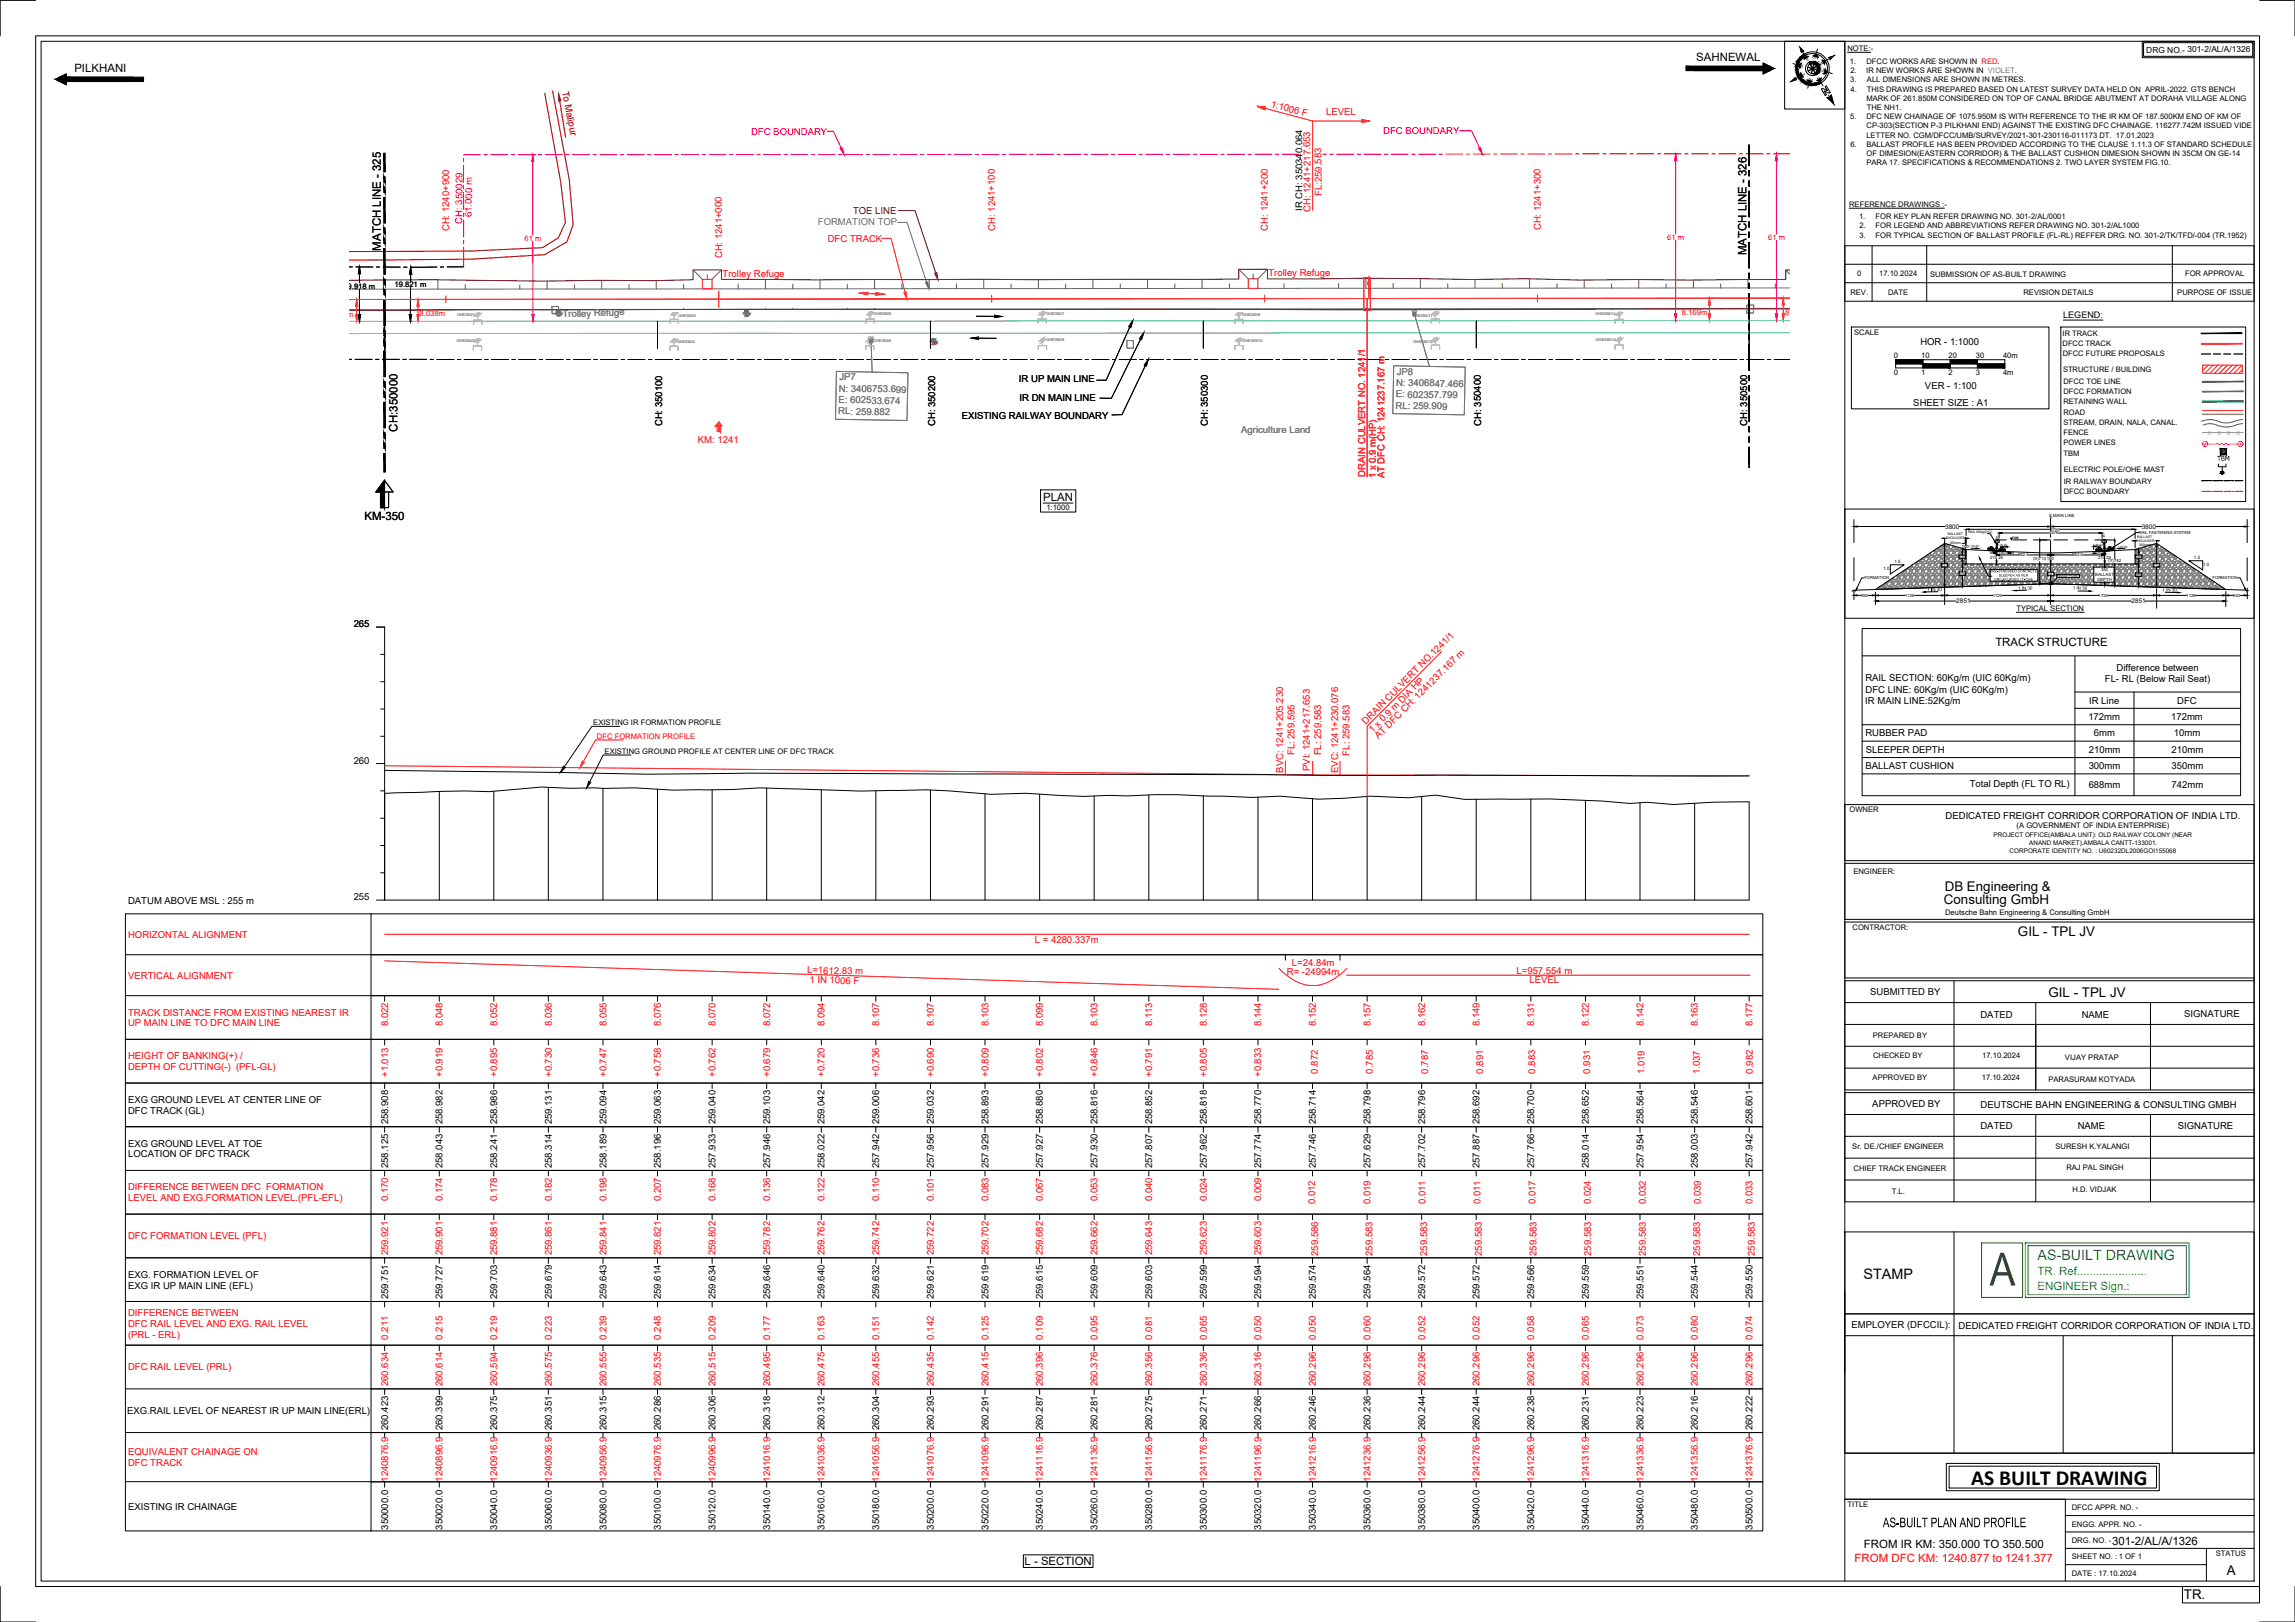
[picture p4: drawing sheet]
<svg xmlns="http://www.w3.org/2000/svg" width="841mm" height="594mm" viewBox="0 0 841 594" stroke-linecap="round" stroke-linejoin="round" font-family="sans-serif">
<defs><g id="words">
<text font-size="18.7" fill="#00b800" x="729.1" y="470.9">A</text>
<text font-size="7.9" x="722.4" y="543.7">AS BUILT DRAWING</text>
<text font-size="5.5" x="690" y="559.4">AS-BUILT PLAN AND PROFILE</text>
<text font-size="5.3" x="682.9" y="468.4">STAMP</text>
<text font-size="5.2" fill="#00b800" x="746.7" y="461.6">AS-BUILT DRAWING</text>
<g font-size="4.9">
<text x="712.7" y="326.4">DB Engineering &amp;</text>
<text x="712.4" y="331.2">Consulting GmbH</text>
<text x="739.5" y="342.8">GIL - TPL JV</text>
<text x="750.7" y="365.1">GIL - TPL JV</text>
<text x="816" y="576.8">A</text>
<text x="800.3" y="585.7">TR.</text>
</g>
<g font-size="4.2">
<text x="621.6" y="22.4">SAHNEWAL</text>
<text x="27.2" y="26.3">PILKHANI</text>
<text x="139.6" y="91.8" transform="rotate(-90 139.6 91.8)">MATCH LINE - 325</text>
<text x="640" y="93.5" transform="rotate(-90 640 93.5)">MATCH LINE - 326</text>
<text x="145.6" y="158" transform="rotate(-90 145.6 158)">CH:350000</text>
<text x="382.3" y="183.4">PLAN</text>
<text x="133.5" y="190.5">KM-350</text>
<text x="731.2" y="236.7">TRACK STRUCTURE</text>
<text x="683" y="567.2">FROM IR KM: 350.000 TO 350.500</text>
<text x="774" y="565.8">301-2/AL/A/1326</text>
<text x="375.4" y="573.3">L - SECTION</text>
</g>
<g font-size="4.2" fill="#00b800">
<text x="746.7" y="467">TR. Ref......................</text>
<text x="746.7" y="472.4">ENGINEER Sign.:</text>
</g>
<text font-size="4.2" fill="#f00" x="679.6" y="572.2">FROM DFC KM: 1240.877 to 1241.377</text>
<text font-size="3.5" fill="#b85c00" x="206" y="33.6" transform="rotate(79 206 33.6)">To Malipur</text>
<g font-size="3.5" fill="#f00">
<text x="465.5" y="39.2" transform="rotate(15 465.5 39.2)">1:1006 F</text>
<text x="486" y="42.1">LEVEL</text>
<text x="484.4" y="71.8" transform="rotate(-90 484.4 71.8)">FL:259.583</text>
<text x="480.2" y="77.6" transform="rotate(-90 480.2 77.6)">CH: 1241+217.653</text>
<text x="164.6" y="84.7" transform="rotate(-90 164.6 84.7)">CH: 1240+900</text>
<text x="303.3" y="88.5">DFC TRACK</text>
<text x="364.6" y="84.6" transform="rotate(-90 364.6 84.6)">CH: 1241+100</text>
<text x="464.6" y="84.4" transform="rotate(-90 464.6 84.4)">CH: 1241+200</text>
<text x="564.6" y="84.3" transform="rotate(-90 564.6 84.3)">CH: 1241+300</text>
<text x="264.6" y="94.6" transform="rotate(-90 264.6 94.6)">CH: 1241+000</text>
<text x="264.8" y="101.3">Trolley Refuge</text>
<text x="464.8" y="101.1">Trolley Refuge</text>
<text x="255.8" y="162.2">KM: 1241</text>
<text x="500.3" y="174.6" transform="rotate(-90 500.3 174.6)">DRAIN CULVERT NO. 1241/1</text>
<text x="504.2" y="175.1" transform="rotate(-90 504.2 175.1)">1 x 0.9 m(HP)</text>
<text x="507.4" y="175.2" transform="rotate(-90 507.4 175.2)">AT DFC CH: 1241237.167 m</text>
<text x="500.6" y="265.4" transform="rotate(-45 500.6 265.4)">DRAIN CULVERT NO.1241/1</text>
<text x="502.9" y="268.5" transform="rotate(-45 502.9 268.5)">1 x 0.9 m DIA HP</text>
<text x="505.1" y="270.8" transform="rotate(-45 505.1 270.8)">AT DFC CH: 1241237.167 m</text>
<text x="474.4" y="276.6" transform="rotate(-90 474.4 276.6)">FL: 259.595</text>
<text x="484.2" y="276.7" transform="rotate(-90 484.2 276.7)">FL: 259.583</text>
<text x="494.5" y="276.7" transform="rotate(-90 494.5 276.7)">FL: 259.583</text>
<text x="470.2" y="283.1" transform="rotate(-90 470.2 283.1)">BVC: 1241+205.230</text>
<text x="480" y="282.4" transform="rotate(-90 480 282.4)">PVI: 1241+217.653</text>
<text x="490.3" y="283.2" transform="rotate(-90 490.3 283.2)">EVC: 1241+230.076</text>
<text x="46.9" y="343.4">HORIZONTAL ALIGNMENT</text>
<text x="379.3" y="345.5">L = 4280.337m</text>
<text x="473.4" y="353.8">L=24.84m</text>
<text x="46.9" y="358.5">VERTICAL ALIGNMENT</text>
<text x="295.8" y="356.4" transform="rotate(2 295.8 356.4)">L=1612.83</text>
<text x="296.7" y="359.9" transform="rotate(2 296.7 359.9)">1 IN 1006 F</text>
<text x="313.3" y="356.9" transform="rotate(1 313.3 356.9)">m</text>
<text x="471.6" y="357.1">R= -24994m</text>
<text x="555.7" y="356.7">L=957.554 m</text>
<text x="560.5" y="360.2">LEVEL</text>
<text x="46.9" y="372">TRACK DISTANCE FROM EXISTING NEAREST IR</text>
<text x="46.9" y="375.9">UP MAIN LINE TO DFC MAIN LINE</text>
<text x="142.2" y="375.9" transform="rotate(-90 142.2 375.9)">8.022</text>
<text x="162.2" y="375.9" transform="rotate(-90 162.2 375.9)">8.048</text>
<text x="182.2" y="375.9" transform="rotate(-90 182.2 375.9)">8.052</text>
<text x="202.2" y="375.9" transform="rotate(-90 202.2 375.9)">8.036</text>
<text x="222.2" y="375.9" transform="rotate(-90 222.2 375.9)">8.055</text>
<text x="242.2" y="375.9" transform="rotate(-90 242.2 375.9)">8.076</text>
<text x="262.2" y="375.9" transform="rotate(-90 262.2 375.9)">8.070</text>
<text x="282.2" y="375.9" transform="rotate(-90 282.2 375.9)">8.072</text>
<text x="302.2" y="375.9" transform="rotate(-90 302.2 375.9)">8.094</text>
<text x="322.2" y="375.9" transform="rotate(-90 322.2 375.9)">8.107</text>
<text x="342.2" y="375.9" transform="rotate(-90 342.2 375.9)">8.107</text>
<text x="362.2" y="375.9" transform="rotate(-90 362.2 375.9)">8.103</text>
<text x="382.2" y="375.9" transform="rotate(-90 382.2 375.9)">8.099</text>
<text x="402.2" y="375.9" transform="rotate(-90 402.2 375.9)">8.103</text>
<text x="422.2" y="375.9" transform="rotate(-90 422.2 375.9)">8.113</text>
<text x="442.2" y="375.9" transform="rotate(-90 442.2 375.9)">8.128</text>
<text x="462.2" y="375.9" transform="rotate(-90 462.2 375.9)">8.144</text>
<text x="482.2" y="375.9" transform="rotate(-90 482.2 375.9)">8.152</text>
<text x="502.2" y="375.9" transform="rotate(-90 502.2 375.9)">8.157</text>
<text x="522.3" y="375.9" transform="rotate(-90 522.3 375.9)">8.162</text>
<text x="542.2" y="375.9" transform="rotate(-90 542.2 375.9)">8.149</text>
<text x="562.3" y="375.9" transform="rotate(-90 562.3 375.9)">8.131</text>
<text x="582.2" y="375.9" transform="rotate(-90 582.2 375.9)">8.122</text>
<text x="602.3" y="375.9" transform="rotate(-90 602.3 375.9)">8.142</text>
<text x="622.2" y="375.9" transform="rotate(-90 622.2 375.9)">8.163</text>
<text x="642.3" y="375.9" transform="rotate(-90 642.3 375.9)">8.177</text>
<text x="46.9" y="388">HEIGHT OF BANKING(+) /</text>
<text x="46.9" y="391.9">DEPTH OF CUTTING(-) (PFL-GL)</text>
<text x="142.2" y="394.5" transform="rotate(-90 142.2 394.5)">+1.013</text>
<text x="162.2" y="394.5" transform="rotate(-90 162.2 394.5)">+0.919</text>
<text x="182.2" y="394.5" transform="rotate(-90 182.2 394.5)">+0.895</text>
<text x="202.2" y="394.5" transform="rotate(-90 202.2 394.5)">+0.730</text>
<text x="222.2" y="394.5" transform="rotate(-90 222.2 394.5)">+0.747</text>
<text x="242.2" y="394.5" transform="rotate(-90 242.2 394.5)">+0.758</text>
<text x="262.2" y="394.5" transform="rotate(-90 262.2 394.5)">+0.762</text>
<text x="282.2" y="394.5" transform="rotate(-90 282.2 394.5)">+0.679</text>
<text x="302.2" y="394.5" transform="rotate(-90 302.2 394.5)">+0.720</text>
<text x="322.2" y="394.5" transform="rotate(-90 322.2 394.5)">+0.736</text>
<text x="342.2" y="394.5" transform="rotate(-90 342.2 394.5)">+0.690</text>
<text x="362.2" y="394.5" transform="rotate(-90 362.2 394.5)">+0.809</text>
<text x="382.2" y="394.5" transform="rotate(-90 382.2 394.5)">+0.802</text>
<text x="402.2" y="394.5" transform="rotate(-90 402.2 394.5)">+0.846</text>
<text x="422.2" y="394.5" transform="rotate(-90 422.2 394.5)">+0.791</text>
<text x="442.2" y="394.5" transform="rotate(-90 442.2 394.5)">+0.805</text>
<text x="462.2" y="394.5" transform="rotate(-90 462.2 394.5)">+0.833</text>
<text x="482.9" y="393.2" transform="rotate(-90 482.9 393.2)">0.872</text>
<text x="503.1" y="393.2" transform="rotate(-90 503.1 393.2)">0.785</text>
<text x="523.3" y="393.2" transform="rotate(-90 523.3 393.2)">0.787</text>
<text x="543.5" y="393.2" transform="rotate(-90 543.5 393.2)">0.891</text>
<text x="562.6" y="393.2" transform="rotate(-90 562.6 393.2)">0.883</text>
<text x="582.8" y="393.2" transform="rotate(-90 582.8 393.2)">0.931</text>
<text x="602.7" y="393.4" transform="rotate(-90 602.7 393.4)">1.019</text>
<text x="622.9" y="393.4" transform="rotate(-90 622.9 393.4)">1.037</text>
<text x="642.4" y="393.2" transform="rotate(-90 642.4 393.2)">0.982</text>
<text x="46.9" y="436">DIFFERENCE BETWEEN DFC FORMATION</text>
<text x="46.9" y="439.9">LEVEL AND EXG.FORMATION LEVEL.(PFL-EFL)</text>
<text x="142.2" y="439.9" transform="rotate(-90 142.2 439.9)">0.170</text>
<text x="162.2" y="439.9" transform="rotate(-90 162.2 439.9)">0.174</text>
<text x="182.2" y="439.9" transform="rotate(-90 182.2 439.9)">0.178</text>
<text x="202.2" y="439.9" transform="rotate(-90 202.2 439.9)">0.182</text>
<text x="222.2" y="439.9" transform="rotate(-90 222.2 439.9)">0.198</text>
<text x="242.2" y="439.9" transform="rotate(-90 242.2 439.9)">0.207</text>
<text x="262.2" y="439.9" transform="rotate(-90 262.2 439.9)">0.168</text>
<text x="282.2" y="439.9" transform="rotate(-90 282.2 439.9)">0.136</text>
<text x="302.2" y="439.9" transform="rotate(-90 302.2 439.9)">0.122</text>
<text x="322.2" y="439.9" transform="rotate(-90 322.2 439.9)">0.110</text>
<text x="342.2" y="439.9" transform="rotate(-90 342.2 439.9)">0.101</text>
<text x="362.2" y="439.9" transform="rotate(-90 362.2 439.9)">0.083</text>
<text x="382.2" y="439.9" transform="rotate(-90 382.2 439.9)">0.067</text>
<text x="402.2" y="439.9" transform="rotate(-90 402.2 439.9)">0.053</text>
<text x="422.2" y="439.9" transform="rotate(-90 422.2 439.9)">0.040</text>
<text x="442.2" y="439.9" transform="rotate(-90 442.2 439.9)">0.024</text>
<text x="462.2" y="439.9" transform="rotate(-90 462.2 439.9)">0.009</text>
<text x="482" y="441.1" transform="rotate(-90 482 441.1)">0.012</text>
<text x="502.2" y="441.1" transform="rotate(-90 502.2 441.1)">0.019</text>
<text x="522.4" y="441.1" transform="rotate(-90 522.4 441.1)">0.011</text>
<text x="542.5" y="441.1" transform="rotate(-90 542.5 441.1)">0.011</text>
<text x="562.7" y="441.1" transform="rotate(-90 562.7 441.1)">0.017</text>
<text x="582.9" y="441.1" transform="rotate(-90 582.9 441.1)">0.024</text>
<text x="603.1" y="441.1" transform="rotate(-90 603.1 441.1)">0.032</text>
<text x="623.3" y="441.1" transform="rotate(-90 623.3 441.1)">0.039</text>
<text x="642.2" y="441.1" transform="rotate(-90 642.2 441.1)">0.033</text>
<text x="46.9" y="454">DFC FORMATION LEVEL (PFL)</text>
<text x="142.2" y="459.8" transform="rotate(-90 142.2 459.8)">259.921</text>
<text x="162.2" y="459.8" transform="rotate(-90 162.2 459.8)">259.901</text>
<text x="182.2" y="459.8" transform="rotate(-90 182.2 459.8)">259.881</text>
<text x="202.2" y="459.8" transform="rotate(-90 202.2 459.8)">259.861</text>
<text x="222.2" y="459.8" transform="rotate(-90 222.2 459.8)">259.841</text>
<text x="242.2" y="459.8" transform="rotate(-90 242.2 459.8)">259.821</text>
<text x="262.2" y="459.8" transform="rotate(-90 262.2 459.8)">259.802</text>
<text x="282.2" y="459.8" transform="rotate(-90 282.2 459.8)">259.782</text>
<text x="302.2" y="459.8" transform="rotate(-90 302.2 459.8)">259.762</text>
<text x="322.2" y="459.8" transform="rotate(-90 322.2 459.8)">259.742</text>
<text x="342.2" y="459.8" transform="rotate(-90 342.2 459.8)">259.722</text>
<text x="362.2" y="459.8" transform="rotate(-90 362.2 459.8)">259.702</text>
<text x="382.2" y="459.8" transform="rotate(-90 382.2 459.8)">259.682</text>
<text x="402.2" y="459.8" transform="rotate(-90 402.2 459.8)">259.662</text>
<text x="422.2" y="459.8" transform="rotate(-90 422.2 459.8)">259.643</text>
<text x="442.2" y="459.8" transform="rotate(-90 442.2 459.8)">259.623</text>
<text x="462.2" y="459.8" transform="rotate(-90 462.2 459.8)">259.603</text>
<text x="483" y="460" transform="rotate(-90 483 460)">259.586</text>
<text x="503" y="460" transform="rotate(-90 503 460)">259.583</text>
<text x="523" y="460" transform="rotate(-90 523 460)">259.583</text>
<text x="543" y="460" transform="rotate(-90 543 460)">259.583</text>
<text x="563" y="460" transform="rotate(-90 563 460)">259.583</text>
<text x="583.1" y="460" transform="rotate(-90 583.1 460)">259.583</text>
<text x="603.1" y="460" transform="rotate(-90 603.1 460)">259.583</text>
<text x="623.1" y="460" transform="rotate(-90 623.1 460)">259.583</text>
<text x="643" y="460" transform="rotate(-90 643 460)">259.583</text>
<text x="46.9" y="481.9">DIFFERENCE BETWEEN</text>
<text x="46.9" y="486">DFC RAIL LEVEL AND EXG. RAIL LEVEL</text>
<text x="46.9" y="489.9">(PRL - ERL)</text>
<text x="142.2" y="490.7" transform="rotate(-90 142.2 490.7)">0.211</text>
<text x="162.2" y="490.7" transform="rotate(-90 162.2 490.7)">0.215</text>
<text x="182.2" y="490.7" transform="rotate(-90 182.2 490.7)">0.219</text>
<text x="202.2" y="490.7" transform="rotate(-90 202.2 490.7)">0.223</text>
<text x="222.2" y="490.7" transform="rotate(-90 222.2 490.7)">0.239</text>
<text x="242.2" y="490.7" transform="rotate(-90 242.2 490.7)">0.248</text>
<text x="262.2" y="490.7" transform="rotate(-90 262.2 490.7)">0.209</text>
<text x="282.2" y="490.7" transform="rotate(-90 282.2 490.7)">0.177</text>
<text x="302.2" y="490.7" transform="rotate(-90 302.2 490.7)">0.163</text>
<text x="322.2" y="490.7" transform="rotate(-90 322.2 490.7)">0.151</text>
<text x="342.2" y="490.7" transform="rotate(-90 342.2 490.7)">0.142</text>
<text x="362.2" y="490.7" transform="rotate(-90 362.2 490.7)">0.125</text>
<text x="382.2" y="490.7" transform="rotate(-90 382.2 490.7)">0.109</text>
<text x="402.2" y="490.7" transform="rotate(-90 402.2 490.7)">0.095</text>
<text x="422.2" y="490.7" transform="rotate(-90 422.2 490.7)">0.081</text>
<text x="442.2" y="490.7" transform="rotate(-90 442.2 490.7)">0.065</text>
<text x="462.2" y="490.7" transform="rotate(-90 462.2 490.7)">0.050</text>
<text x="482.2" y="490.7" transform="rotate(-90 482.2 490.7)">0.050</text>
<text x="502.2" y="490.7" transform="rotate(-90 502.2 490.7)">0.060</text>
<text x="522.3" y="490.7" transform="rotate(-90 522.3 490.7)">0.052</text>
<text x="542.2" y="490.7" transform="rotate(-90 542.2 490.7)">0.052</text>
<text x="562.3" y="490.7" transform="rotate(-90 562.3 490.7)">0.058</text>
<text x="582.2" y="490.7" transform="rotate(-90 582.2 490.7)">0.065</text>
<text x="602.3" y="490.7" transform="rotate(-90 602.3 490.7)">0.073</text>
<text x="622.2" y="490.7" transform="rotate(-90 622.2 490.7)">0.080</text>
<text x="642.3" y="490.7" transform="rotate(-90 642.3 490.7)">0.074</text>
<text x="46.9" y="502">DFC RAIL LEVEL (PRL)</text>
<text x="142.2" y="507.7" transform="rotate(-90 142.2 507.7)">260.634</text>
<text x="162.2" y="507.7" transform="rotate(-90 162.2 507.7)">260.614</text>
<text x="182.2" y="507.7" transform="rotate(-90 182.2 507.7)">260.594</text>
<text x="202.2" y="507.7" transform="rotate(-90 202.2 507.7)">260.575</text>
<text x="222.2" y="507.7" transform="rotate(-90 222.2 507.7)">260.555</text>
<text x="242.2" y="507.7" transform="rotate(-90 242.2 507.7)">260.535</text>
<text x="262.2" y="507.7" transform="rotate(-90 262.2 507.7)">260.515</text>
<text x="282.2" y="507.7" transform="rotate(-90 282.2 507.7)">260.495</text>
<text x="302.2" y="507.7" transform="rotate(-90 302.2 507.7)">260.475</text>
<text x="322.2" y="507.7" transform="rotate(-90 322.2 507.7)">260.455</text>
<text x="342.2" y="507.7" transform="rotate(-90 342.2 507.7)">260.435</text>
<text x="362.2" y="507.7" transform="rotate(-90 362.2 507.7)">260.415</text>
<text x="382.2" y="507.7" transform="rotate(-90 382.2 507.7)">260.396</text>
<text x="402.2" y="507.7" transform="rotate(-90 402.2 507.7)">260.376</text>
<text x="422.2" y="507.7" transform="rotate(-90 422.2 507.7)">260.356</text>
<text x="442.2" y="507.7" transform="rotate(-90 442.2 507.7)">260.336</text>
<text x="462.2" y="507.7" transform="rotate(-90 462.2 507.7)">260.316</text>
<text x="482.2" y="507.7" transform="rotate(-90 482.2 507.7)">260.296</text>
<text x="502.2" y="507.7" transform="rotate(-90 502.2 507.7)">260.296</text>
<text x="522.3" y="507.7" transform="rotate(-90 522.3 507.7)">260.296</text>
<text x="542.2" y="507.7" transform="rotate(-90 542.2 507.7)">260.296</text>
<text x="562.3" y="507.7" transform="rotate(-90 562.3 507.7)">260.296</text>
<text x="582.2" y="507.7" transform="rotate(-90 582.2 507.7)">260.296</text>
<text x="602.3" y="507.7" transform="rotate(-90 602.3 507.7)">260.296</text>
<text x="622.2" y="507.7" transform="rotate(-90 622.2 507.7)">260.296</text>
<text x="642.3" y="507.7" transform="rotate(-90 642.3 507.7)">260.296</text>
<text x="46.9" y="532.9">EQUIVALENT CHAINAGE ON</text>
<text x="46.9" y="537">DFC TRACK</text>
<text x="142.2" y="542.7" transform="rotate(-90 142.2 542.7)">1240876.9</text>
<text x="162.2" y="542.7" transform="rotate(-90 162.2 542.7)">1240896.9</text>
<text x="182.2" y="542.7" transform="rotate(-90 182.2 542.7)">1240916.9</text>
<text x="202.2" y="542.7" transform="rotate(-90 202.2 542.7)">1240936.9</text>
<text x="222.2" y="542.7" transform="rotate(-90 222.2 542.7)">1240956.9</text>
<text x="242.2" y="542.7" transform="rotate(-90 242.2 542.7)">1240976.9</text>
<text x="262.2" y="542.7" transform="rotate(-90 262.2 542.7)">1240996.9</text>
<text x="282.2" y="542.7" transform="rotate(-90 282.2 542.7)">1241016.9</text>
<text x="302.2" y="542.7" transform="rotate(-90 302.2 542.7)">1241036.9</text>
<text x="322.2" y="542.7" transform="rotate(-90 322.2 542.7)">1241056.9</text>
<text x="342.2" y="542.7" transform="rotate(-90 342.2 542.7)">1241076.9</text>
<text x="362.2" y="542.7" transform="rotate(-90 362.2 542.7)">1241096.9</text>
<text x="382.2" y="542.7" transform="rotate(-90 382.2 542.7)">1241116.9</text>
<text x="402.2" y="542.7" transform="rotate(-90 402.2 542.7)">1241136.9</text>
<text x="422.2" y="542.7" transform="rotate(-90 422.2 542.7)">1241156.9</text>
<text x="442.2" y="542.7" transform="rotate(-90 442.2 542.7)">1241176.9</text>
<text x="462.2" y="542.7" transform="rotate(-90 462.2 542.7)">1241196.9</text>
<text x="482.2" y="542.7" transform="rotate(-90 482.2 542.7)">1241216.9</text>
<text x="502.2" y="542.7" transform="rotate(-90 502.2 542.7)">1241236.9</text>
<text x="522.3" y="542.7" transform="rotate(-90 522.3 542.7)">1241256.9</text>
<text x="542.2" y="542.7" transform="rotate(-90 542.2 542.7)">1241276.9</text>
<text x="562.3" y="542.7" transform="rotate(-90 562.3 542.7)">1241296.9</text>
<text x="582.2" y="542.7" transform="rotate(-90 582.2 542.7)">1241316.9</text>
<text x="602.3" y="542.7" transform="rotate(-90 602.3 542.7)">1241336.9</text>
<text x="622.2" y="542.7" transform="rotate(-90 622.2 542.7)">1241356.9</text>
<text x="642.3" y="542.7" transform="rotate(-90 642.3 542.7)">1241376.9</text>
</g>
<g font-size="3.5" fill="#f0f">
<text x="275.2" y="49.3">DFC BOUNDARY</text>
<text x="506.9" y="49.2">DFC BOUNDARY</text>
<text x="169.4" y="81.9" transform="rotate(-89 169.4 81.9)">CH: 350029</text>
<text x="172.9" y="79.6" transform="rotate(-90 172.9 79.6)">61.000 m</text>
</g>
<g font-size="3.5">
<text x="477.3" y="77.3" transform="rotate(-90 477.3 77.3)">IR CH: 350340.064</text>
<text x="703.7" y="126.4">HOR - 1:1000</text>
<text x="373.4" y="140.1">IR UP MAIN LINE</text>
<text x="705.4" y="142.5">VER - 1:100</text>
<text x="373.6" y="146.8">IR DN MAIN LINE</text>
<text x="701.2" y="148.6">SHEET SIZE : A1</text>
<text x="352.5" y="153.5">EXISTING RAILWAY BOUNDARY</text>
<text x="542.7" y="155.9" transform="rotate(-90 542.7 155.9)">CH: 350400</text>
<text x="640.2" y="155.9" transform="rotate(-90 640.2 155.9)">CH: 350500</text>
<text x="242.7" y="156.1" transform="rotate(-90 242.7 156.1)">CH: 350100</text>
<text x="342.7" y="156.1" transform="rotate(-90 342.7 156.1)">CH: 350200</text>
<text x="442.7" y="156" transform="rotate(-90 442.7 156)">CH: 350300</text>
<text x="129.6" y="229.7">265</text>
<text x="775.7" y="245.6">Difference between</text>
<text x="683.6" y="249.5">RAIL SECTION: 60Kg/m (UIC 60Kg/m)</text>
<text x="771.3" y="249.8">FL- RL (Below Rail Seat)</text>
<text x="683.5" y="258">IR MAIN LINE:52Kg/m</text>
<text x="683.6" y="253.7">DFC LINE: 60Kg/m (UIC 60Kg/m)</text>
<text x="765.6" y="257.7">IR Line</text>
<text x="797.9" y="257.7">DFC</text>
<text x="765.3" y="263.7">172mm</text>
<text x="795.6" y="263.7">172mm</text>
<text x="683.6" y="269.7">RUBBER PAD</text>
<text x="767.4" y="269.7">6mm</text>
<text x="796.6" y="269.7">10mm</text>
<text x="683.7" y="275.7">SLEEPER DEPTH</text>
<text x="765.5" y="275.7">210mm</text>
<text x="795.8" y="275.7">210mm</text>
<text x="129.6" y="279.7">260</text>
<text x="683.6" y="281.7">BALLAST CUSHION</text>
<text x="765.4" y="281.7">300mm</text>
<text x="795.8" y="281.7">350mm</text>
<text x="721.8" y="288.3">Total Depth (FL TO RL)</text>
<text x="765.4" y="288.7">688mm</text>
<text x="795.8" y="288.7">742mm</text>
<text x="713" y="299.8">DEDICATED FREIGHT CORRIDOR CORPORATION OF INDIA LTD.</text>
<text x="129.6" y="329.7">255</text>
<text x="46.9" y="330.9">DATUM ABOVE MSL : 255 m</text>
<text x="685.3" y="364.4">SUBMITTED BY</text>
<text x="725.7" y="372.7">DATED</text>
<text x="762.9" y="372.7">NAME</text>
<text x="800.4" y="372.6">SIGNATURE</text>
<text x="46.9" y="404">EXG GROUND LEVEL AT CENTER LINE OF</text>
<text x="46.9" y="407.9">DFC TRACK (GL)</text>
<text x="686.1" y="405.4">APPROVED BY</text>
<text x="725.8" y="405.7">DEUTSCHE BAHN ENGINEERING &amp; CONSULTING GMBH</text>
<text x="142.2" y="411.8" transform="rotate(-90 142.2 411.8)">258.908</text>
<text x="162.2" y="411.8" transform="rotate(-90 162.2 411.8)">258.982</text>
<text x="182.2" y="411.8" transform="rotate(-90 182.2 411.8)">258.986</text>
<text x="202.2" y="411.8" transform="rotate(-90 202.2 411.8)">259.131</text>
<text x="222.2" y="411.8" transform="rotate(-90 222.2 411.8)">259.094</text>
<text x="242.2" y="411.8" transform="rotate(-90 242.2 411.8)">259.063</text>
<text x="262.2" y="411.8" transform="rotate(-90 262.2 411.8)">259.040</text>
<text x="282.2" y="411.8" transform="rotate(-90 282.2 411.8)">259.103</text>
<text x="302.2" y="411.8" transform="rotate(-90 302.2 411.8)">259.042</text>
<text x="322.2" y="411.8" transform="rotate(-90 322.2 411.8)">259.006</text>
<text x="342.2" y="411.8" transform="rotate(-90 342.2 411.8)">259.032</text>
<text x="362.2" y="411.8" transform="rotate(-90 362.2 411.8)">258.893</text>
<text x="382.2" y="411.8" transform="rotate(-90 382.2 411.8)">258.880</text>
<text x="402.2" y="411.8" transform="rotate(-90 402.2 411.8)">258.816</text>
<text x="422.2" y="411.8" transform="rotate(-90 422.2 411.8)">258.852</text>
<text x="442.2" y="411.8" transform="rotate(-90 442.2 411.8)">258.818</text>
<text x="462.2" y="411.8" transform="rotate(-90 462.2 411.8)">258.770</text>
<text x="482.2" y="411.8" transform="rotate(-90 482.2 411.8)">258.714</text>
<text x="502.2" y="411.8" transform="rotate(-90 502.2 411.8)">258.798</text>
<text x="522.3" y="411.8" transform="rotate(-90 522.3 411.8)">258.796</text>
<text x="542.2" y="411.8" transform="rotate(-90 542.2 411.8)">258.692</text>
<text x="562.2" y="411.8" transform="rotate(-90 562.2 411.8)">258.700</text>
<text x="582.2" y="411.8" transform="rotate(-90 582.2 411.8)">258.652</text>
<text x="602.3" y="411.8" transform="rotate(-90 602.3 411.8)">258.564</text>
<text x="622.2" y="411.8" transform="rotate(-90 622.2 411.8)">258.546</text>
<text x="642.3" y="411.8" transform="rotate(-90 642.3 411.8)">258.601</text>
<text x="725.7" y="413.7">DATED</text>
<text x="761.4" y="413.7">NAME</text>
<text x="798.1" y="413.6">SIGNATURE</text>
<text x="46.9" y="420">EXG GROUND LEVEL AT TOE</text>
<text x="46.9" y="423.9">LOCATION OF DFC TRACK</text>
<text x="142.2" y="427.8" transform="rotate(-90 142.2 427.8)">258.125</text>
<text x="162.2" y="427.8" transform="rotate(-90 162.2 427.8)">258.043</text>
<text x="182.2" y="427.8" transform="rotate(-90 182.2 427.8)">258.241</text>
<text x="202.2" y="427.8" transform="rotate(-90 202.2 427.8)">258.314</text>
<text x="222.2" y="427.8" transform="rotate(-90 222.2 427.8)">258.189</text>
<text x="242.2" y="427.8" transform="rotate(-90 242.2 427.8)">258.196</text>
<text x="262.2" y="427.8" transform="rotate(-90 262.2 427.8)">257.933</text>
<text x="282.2" y="427.8" transform="rotate(-90 282.2 427.8)">257.946</text>
<text x="302.2" y="427.8" transform="rotate(-90 302.2 427.8)">258.022</text>
<text x="322.2" y="427.8" transform="rotate(-90 322.2 427.8)">257.942</text>
<text x="342.2" y="427.8" transform="rotate(-90 342.2 427.8)">257.956</text>
<text x="362.2" y="427.8" transform="rotate(-90 362.2 427.8)">257.929</text>
<text x="382.2" y="427.8" transform="rotate(-90 382.2 427.8)">257.927</text>
<text x="402.2" y="427.8" transform="rotate(-90 402.2 427.8)">257.930</text>
<text x="422.2" y="427.8" transform="rotate(-90 422.2 427.8)">257.807</text>
<text x="442.2" y="427.8" transform="rotate(-90 442.2 427.8)">257.962</text>
<text x="462.2" y="427.8" transform="rotate(-90 462.2 427.8)">257.774</text>
<text x="482.2" y="427.8" transform="rotate(-90 482.2 427.8)">257.746</text>
<text x="502.2" y="427.8" transform="rotate(-90 502.2 427.8)">257.629</text>
<text x="522.3" y="427.8" transform="rotate(-90 522.3 427.8)">257.702</text>
<text x="542.2" y="427.8" transform="rotate(-90 542.2 427.8)">257.887</text>
<text x="562.2" y="427.8" transform="rotate(-90 562.2 427.8)">257.766</text>
<text x="582.2" y="427.8" transform="rotate(-90 582.2 427.8)">258.014</text>
<text x="602.3" y="427.8" transform="rotate(-90 602.3 427.8)">257.954</text>
<text x="622.2" y="427.8" transform="rotate(-90 622.2 427.8)">258.003</text>
<text x="642.3" y="427.8" transform="rotate(-90 642.3 427.8)">257.942</text>
<text x="46.9" y="468">EXG. FORMATION LEVEL OF</text>
<text x="46.9" y="471.9">EXG IR UP MAIN LINE (EFL)</text>
<text x="142.2" y="475.8" transform="rotate(-90 142.2 475.8)">259.751</text>
<text x="162.2" y="475.8" transform="rotate(-90 162.2 475.8)">259.727</text>
<text x="182.2" y="475.8" transform="rotate(-90 182.2 475.8)">259.703</text>
<text x="202.2" y="475.8" transform="rotate(-90 202.2 475.8)">259.679</text>
<text x="222.2" y="475.8" transform="rotate(-90 222.2 475.8)">259.643</text>
<text x="242.2" y="475.8" transform="rotate(-90 242.2 475.8)">259.614</text>
<text x="262.2" y="475.8" transform="rotate(-90 262.2 475.8)">259.634</text>
<text x="282.2" y="475.8" transform="rotate(-90 282.2 475.8)">259.646</text>
<text x="302.2" y="475.8" transform="rotate(-90 302.2 475.8)">259.640</text>
<text x="322.2" y="475.8" transform="rotate(-90 322.2 475.8)">259.632</text>
<text x="342.2" y="475.8" transform="rotate(-90 342.2 475.8)">259.621</text>
<text x="362.2" y="475.8" transform="rotate(-90 362.2 475.8)">259.619</text>
<text x="382.2" y="475.8" transform="rotate(-90 382.2 475.8)">259.615</text>
<text x="402.2" y="475.8" transform="rotate(-90 402.2 475.8)">259.609</text>
<text x="422.2" y="475.8" transform="rotate(-90 422.2 475.8)">259.603</text>
<text x="442.2" y="475.8" transform="rotate(-90 442.2 475.8)">259.599</text>
<text x="462.2" y="475.8" transform="rotate(-90 462.2 475.8)">259.594</text>
<text x="482.2" y="475.8" transform="rotate(-90 482.2 475.8)">259.574</text>
<text x="502.2" y="475.8" transform="rotate(-90 502.2 475.8)">259.564</text>
<text x="522.3" y="475.8" transform="rotate(-90 522.3 475.8)">259.572</text>
<text x="542.2" y="475.8" transform="rotate(-90 542.2 475.8)">259.572</text>
<text x="562.2" y="475.8" transform="rotate(-90 562.2 475.8)">259.566</text>
<text x="582.2" y="475.8" transform="rotate(-90 582.2 475.8)">259.559</text>
<text x="602.3" y="475.8" transform="rotate(-90 602.3 475.8)">259.551</text>
<text x="622.2" y="475.8" transform="rotate(-90 622.2 475.8)">259.544</text>
<text x="642.3" y="475.8" transform="rotate(-90 642.3 475.8)">259.550</text>
<text x="678.5" y="486.3">EMPLOYER (DFCCIL):</text>
<text x="717.7" y="486.6">DEDICATED FREIGHT CORRIDOR CORPORATION OF INDIA LTD.</text>
<text x="46.6" y="518">EXG.RAIL LEVEL OF NEAREST IR UP MAIN LINE(ERL)</text>
<text x="142.2" y="523.8" transform="rotate(-90 142.2 523.8)">260.423</text>
<text x="162.2" y="523.8" transform="rotate(-90 162.2 523.8)">260.399</text>
<text x="182.2" y="523.8" transform="rotate(-90 182.2 523.8)">260.375</text>
<text x="202.2" y="523.8" transform="rotate(-90 202.2 523.8)">260.351</text>
<text x="222.2" y="523.8" transform="rotate(-90 222.2 523.8)">260.315</text>
<text x="242.2" y="523.8" transform="rotate(-90 242.2 523.8)">260.286</text>
<text x="262.2" y="523.8" transform="rotate(-90 262.2 523.8)">260.306</text>
<text x="282.2" y="523.8" transform="rotate(-90 282.2 523.8)">260.318</text>
<text x="302.2" y="523.8" transform="rotate(-90 302.2 523.8)">260.312</text>
<text x="322.2" y="523.8" transform="rotate(-90 322.2 523.8)">260.304</text>
<text x="342.2" y="523.8" transform="rotate(-90 342.2 523.8)">260.293</text>
<text x="362.2" y="523.8" transform="rotate(-90 362.2 523.8)">260.291</text>
<text x="382.2" y="523.8" transform="rotate(-90 382.2 523.8)">260.287</text>
<text x="402.2" y="523.8" transform="rotate(-90 402.2 523.8)">260.281</text>
<text x="422.2" y="523.8" transform="rotate(-90 422.2 523.8)">260.275</text>
<text x="442.2" y="523.8" transform="rotate(-90 442.2 523.8)">260.271</text>
<text x="462.2" y="523.8" transform="rotate(-90 462.2 523.8)">260.266</text>
<text x="482.2" y="523.8" transform="rotate(-90 482.2 523.8)">260.246</text>
<text x="502.2" y="523.8" transform="rotate(-90 502.2 523.8)">260.236</text>
<text x="522.3" y="523.8" transform="rotate(-90 522.3 523.8)">260.244</text>
<text x="542.2" y="523.8" transform="rotate(-90 542.2 523.8)">260.244</text>
<text x="562.3" y="523.8" transform="rotate(-90 562.3 523.8)">260.238</text>
<text x="582.2" y="523.8" transform="rotate(-90 582.2 523.8)">260.231</text>
<text x="602.3" y="523.8" transform="rotate(-90 602.3 523.8)">260.223</text>
<text x="622.2" y="523.8" transform="rotate(-90 622.2 523.8)">260.216</text>
<text x="642.3" y="523.8" transform="rotate(-90 642.3 523.8)">260.222</text>
<text x="46.9" y="553">EXISTING IR CHAINAGE</text>
<text x="142.2" y="560.3" transform="rotate(-90 142.2 560.3)">350000.0</text>
<text x="162.2" y="560.3" transform="rotate(-90 162.2 560.3)">350020.0</text>
<text x="182.2" y="560.3" transform="rotate(-90 182.2 560.3)">350040.0</text>
<text x="202.2" y="560.3" transform="rotate(-90 202.2 560.3)">350060.0</text>
<text x="222.2" y="560.3" transform="rotate(-90 222.2 560.3)">350080.0</text>
<text x="242.2" y="560.3" transform="rotate(-90 242.2 560.3)">350100.0</text>
<text x="262.2" y="560.3" transform="rotate(-90 262.2 560.3)">350120.0</text>
<text x="282.2" y="560.3" transform="rotate(-90 282.2 560.3)">350140.0</text>
<text x="302.2" y="560.3" transform="rotate(-90 302.2 560.3)">350160.0</text>
<text x="322.2" y="560.3" transform="rotate(-90 322.2 560.3)">350180.0</text>
<text x="342.2" y="560.3" transform="rotate(-90 342.2 560.3)">350200.0</text>
<text x="362.2" y="560.3" transform="rotate(-90 362.2 560.3)">350220.0</text>
<text x="382.2" y="560.3" transform="rotate(-90 382.2 560.3)">350240.0</text>
<text x="402.2" y="560.3" transform="rotate(-90 402.2 560.3)">350260.0</text>
<text x="422.2" y="560.3" transform="rotate(-90 422.2 560.3)">350280.0</text>
<text x="442.2" y="560.3" transform="rotate(-90 442.2 560.3)">350300.0</text>
<text x="462.2" y="560.3" transform="rotate(-90 462.2 560.3)">350320.0</text>
<text x="482.2" y="560.3" transform="rotate(-90 482.2 560.3)">350340.0</text>
<text x="502.2" y="560.3" transform="rotate(-90 502.2 560.3)">350360.0</text>
<text x="522.3" y="560.3" transform="rotate(-90 522.3 560.3)">350380.0</text>
<text x="542.2" y="560.3" transform="rotate(-90 542.2 560.3)">350400.0</text>
<text x="562.3" y="560.3" transform="rotate(-90 562.3 560.3)">350420.0</text>
<text x="582.2" y="560.3" transform="rotate(-90 582.2 560.3)">350440.0</text>
<text x="602.3" y="560.3" transform="rotate(-90 602.3 560.3)">350460.0</text>
<text x="622.2" y="560.3" transform="rotate(-90 622.2 560.3)">350480.0</text>
<text x="642.3" y="560.3" transform="rotate(-90 642.3 560.3)">350500.0</text>
</g>
<text font-size="3.5" fill="#5d4a95" x="299.7" y="82.5">FORMATION TOP</text>
<text font-size="3.5" fill="#720000" x="312.6" y="78.3">TOE LINE</text>
<g font-size="3.5" fill="#767676">
<text x="206.2" y="116.3" transform="rotate(-2 206.2 116.3)">Trolley Refuge</text>
<text x="511.8" y="137.2" transform="rotate(1 511.8 137.2)">JP8</text>
<text x="307.4" y="143.4" transform="rotate(1 307.4 143.4)">N: 3406753.699</text>
<text x="307.6" y="139.2" transform="rotate(1 307.6 139.2)">JP7</text>
<text x="511.6" y="141.3" transform="rotate(1 511.6 141.3)">N: 3406847.466</text>
<text x="307.3" y="147.6" transform="rotate(1 307.3 147.6)">E: 602533.674</text>
<text x="511.4" y="149.7" transform="rotate(1 511.4 149.7)">RL: 259.909</text>
<text x="511.5" y="145.5" transform="rotate(1 511.5 145.5)">E: 602357.799</text>
<text x="307.2" y="151.7" transform="rotate(1 307.2 151.7)">RL: 259.882</text>
<text x="454.9" y="158.4">Agriculture Land</text>
</g>
<text font-size="3.3" x="756.1" y="116.6">LEGEND:</text>
<text font-size="3.1" x="786.5" y="19.3">DRG NO.- 301-2/AL/A/1326</text>
<g font-size="2.8">
<text x="677" y="18.6">NOTE:-</text>
<text x="677.9" y="23.5">1.</text>
<text x="684" y="23.5">DFCC WORKS ARE SHOWN IN RED.</text>
<text x="678.1" y="26.8">2.</text>
<text x="683.9" y="26.8">IR NEW WORKS ARE SHOWN IN VIOLET.</text>
<text x="678" y="30.2">3.</text>
<text x="678.1" y="33.5">4.</text>
<text x="684.1" y="33.5">THIS DRAWING IS PREPARED BASED ON LATEST SURVEY DATA HELD ON APRIL-2022. GTS BENCH</text>
<text x="684.2" y="30.2">ALL DIMENSIONS ARE SHOWN IN METRES.</text>
<text x="684" y="36.9">MARK OF 261.850M CONSIDERED ON TOP OF CANAL BRIDGE ABUTMENT AT DORAHA VILLAGE ALONG</text>
<text x="684.1" y="40.3">THE NH1.</text>
<text x="678" y="43.6">5.</text>
<text x="684" y="43.6">DFC NEW CHAINAGE OF 1075.950M IS WITH REFERENCE TO THE IR KM OF 187.500KM END OF KM OF</text>
<text x="684" y="47">CP-303(SECTION P-3 PILKHANI END) AGAINST THE EXISTING DFC CHAINAGE. 116277.742M ISSUED VIDE</text>
<text x="678.1" y="53.7">6.</text>
<text x="684" y="50.4">LETTER NO. CGM/DFCC/UMB/SURVEY/2021-301-230116-011173 DT. 17.01.2023</text>
<text x="684" y="53.7">BALLAST PROFILE HAS BEEN PROVIDED ACCORDING TO THE CLAUSE 1.11.3 OF STANDARD SCHEDULE</text>
<text x="684.1" y="57.1">OF DIMESION(EASTERN CORRIDOR) &amp; THE BALLAST CUSHION DIMESION SHOWN IN 35CM ON GE-14</text>
<text x="684" y="60.5">PARA 17. SPECIFICATIONS &amp; RECOMMENDATIONS 2. TWO LAYER SYSTEM FIG.10.</text>
<text x="677.6" y="75.7">REFERENCE DRAWINGS :-</text>
<text x="681.3" y="80.3">1.</text>
<text x="681.5" y="83.7">2.</text>
<text x="687.3" y="80.3">FOR KEY PLAN REFER DRAWING NO. 301-2/AL/0001</text>
<text x="687.3" y="83.7">FOR LEGEND AND ABBREVIATIONS REFER DRAWING NO. 301-2/AL1000</text>
<text x="681.4" y="87">3.</text>
<text x="687.3" y="87">FOR TYPICAL SECTION OF BALLAST PROFILE (FL-RL) REFFER DRG. NO. 301-2/TK/TFD/-004 (TR.1952)</text>
<text x="680.6" y="101.2">0</text>
<text x="688.6" y="101.2">17.10.2024</text>
<text x="707.3" y="101.4">SUBMISSION OF AS-BUILT DRAWING</text>
<text x="800.7" y="101.2">FOR APPROVAL</text>
<text x="125.8" y="105.7">19.918 m</text>
<text x="144.6" y="105.2">19.821 m</text>
<text x="797.9" y="108">PURPOSE OF ISSUE</text>
<text x="678.1" y="108">REV.</text>
<text x="691.9" y="108">DATE</text>
<text x="741.5" y="108.2">REVISION DETAILS</text>
<text x="679.5" y="122.8">SCALE</text>
<text x="755.8" y="123.1">IR TRACK</text>
<text x="694" y="131">0</text>
<text x="704.1" y="131">10</text>
<text x="714.1" y="131">20</text>
<text x="724.1" y="131">30</text>
<text x="734" y="131">40m</text>
<text x="755.8" y="126.8">DFCC TRACK</text>
<text x="755.9" y="130.6">DFCC FUTURE PROPOSALS</text>
<text x="694" y="137.5">0</text>
<text x="704.1" y="137.5">1</text>
<text x="714.1" y="137.5">2</text>
<text x="724.1" y="137.5">3</text>
<text x="734" y="137.5">4m</text>
<text x="756" y="136.3">STRUCTURE / BUILDING</text>
<text x="756.2" y="140.6">DFCC TOE LINE</text>
<text x="756.2" y="144.3">DFCC FORMATION</text>
<text x="756.2" y="147.9">RETAINING WALL</text>
<text x="756.2" y="151.9">ROAD</text>
<text x="756.2" y="155.8">STREAM, DRAIN, NALA, CANAL.</text>
<text x="756.2" y="159.4">FENCE</text>
<text x="756.2" y="167.2">TBM</text>
<text x="756.2" y="163">POWER LINES</text>
<text x="756.3" y="173">ELECTRIC POLE/OHE MAST</text>
<text x="812.5" y="168.8">TBM</text>
<text x="756.3" y="177.1">IR RAILWAY BOUNDARY</text>
<text x="756.3" y="181.1">DFCC BOUNDARY</text>
<text x="383.4" y="186.7">1:1000</text>
<text x="738.9" y="223.7">TYPICAL SECTION</text>
<text x="217.4" y="265.6">EXISTING IR FORMATION PROFILE</text>
<text x="221.6" y="276.1">EXISTING GROUND PROFILE AT CENTER LINE OF DFC TRACK</text>
<text x="677.7" y="297.6">OWNER</text>
<text x="739" y="303.4">(A GOVERNMENT OF INDIA ENTERPRISE)</text>
<text x="679.2" y="320.1">ENGINEER:</text>
<text x="712.8" y="335.1">Deutsche Bahn Engineering &amp; Consulting GmbH</text>
<text x="678.9" y="340.7">CONTRACTOR:</text>
<text x="686.3" y="380.1">PREPARED BY</text>
<text x="686.4" y="387.6">CHECKED BY</text>
<text x="726.4" y="387.6">17.10.2024</text>
<text x="756.7" y="388.3">VIJAY PRATAP</text>
<text x="686.3" y="395.6">APPROVED BY</text>
<text x="726.3" y="395.6">17.10.2024</text>
<text x="750.7" y="396.3">PARASURAM KOTYADA</text>
<text x="678.8" y="420.9">Sr. DE./CHIEF ENGINEER</text>
<text x="753.3" y="420.7">SURESH K.YALANGI</text>
<text x="679.3" y="428.9">CHIEF TRACK ENGINEER</text>
<text x="757.2" y="428.7">RAJ PAL SINGH</text>
<text x="693.2" y="437.2">T.L.</text>
<text x="759.5" y="436.7">H.D. VIDJAK</text>
<text x="677.1" y="552.1">TITLE</text>
<text x="759.2" y="553.1">DFCC APPR. NO. -</text>
<text x="759.2" y="559.1">ENGG. APPR. NO. -</text>
<text x="759.2" y="565.1">DRG. NO. -</text>
<text x="759.2" y="571.1">SHEET NO. : 1 OF 1</text>
<text x="812" y="570.1">STATUS</text>
<text x="759.2" y="577.1">DATE : 17.10.2024</text>
</g>
<g font-size="2.8" fill="#f0f">
<text x="192.2" y="88.2">61 m</text>
<text x="611" y="87.9">61 m</text>
<text x="647.9" y="87.9">61 m</text>
</g>
<g font-size="2.8" fill="#f00">
<text x="120.2" y="116">8.017m</text>
<text x="153.8" y="115.8">8.038m</text>
<text x="616.4" y="115.4">8.169m</text>
<text x="654.2" y="115.4">8.184m</text>
<text x="218.7" y="270.6">DFC FORMATION PROFILE</text>
</g>
<g font-size="2.4">
<text x="712.8" y="193.7">3800</text>
<text x="784.8" y="193.7">3800</text>
<text x="716.9" y="221">2851</text>
<text x="781.1" y="221">2851</text>
</g>
<g font-size="2.3">
<text x="730.6" y="306.4">PROJECT OFFICE(AMBALA UNIT): OLD RAILWAY COLONY (NEAR</text>
<text x="743.6" y="309.5">ANAND MARKET),AMBALA CANTT-133001.</text>
<text x="736.5" y="312.6">CORPORATE IDENTITY NO. : U60232DL2006GOI155068</text>
</g>
<g font-size="2.1" fill="#989898">
<text x="809.1" y="159.2">X</text>
<text x="812.6" y="159.2">X</text>
<text x="816" y="159.2">X</text>
<text x="819.6" y="159.2">X</text>
</g>
<g font-size="1.8">
<text x="759.5" y="215.9" transform="rotate(1 759.5 215.9)">1 IN 30</text>
<text x="706.3" y="216.6" transform="rotate(-1 706.3 216.6)">1 IN 30</text>
<text x="739.5" y="216" transform="rotate(-1 739.5 216)">1 IN 30</text>
<text x="792.4" y="216.6" transform="rotate(1 792.4 216.6)">1 IN 30</text>
</g>
<g font-size="1.7">
<text x="662.4" y="21.1" transform="rotate(149 662.4 21.1)">S</text>
<text x="664" y="21.2" transform="rotate(14 664 21.2)">SW</text>
<text x="667.1" y="22.6" transform="rotate(60 667.1 22.6)">W</text>
<text x="660.4" y="25.2" transform="rotate(-76 660.4 25.2)">SE</text>
<text x="661.5" y="27.3" transform="rotate(-121 661.5 27.3)">E</text>
<text x="664.4" y="29" transform="rotate(-166 664.4 29)">NE</text>
<text x="666.6" y="28" transform="rotate(148 666.6 28)">N</text>
<text x="668.1" y="24.8" transform="rotate(104 668.1 24.8)">NW</text>
<text x="690.2" y="208.9">1.0</text>
<text x="694.2" y="206.3">1.5</text>
<text x="804" y="204.7">1.5</text>
<text x="807.3" y="207.3">1.0</text>
</g>
<g font-size="1.6">
<text x="750.9" y="189.4">C</text>
<text x="751.4" y="189.7">LMAIN LINE</text>
<text x="750.9" y="195.8">1676</text>
<text x="751.3" y="194.4">2750</text>
<text x="718.9" y="200.7">100</text>
<text x="732.3" y="203.1">180</text>
<text x="739.6" y="203.8">882.5</text>
<text x="759.4" y="203.8">882.5</text>
<text x="711.3" y="207.6">713</text>
<text x="717.8" y="204.5">235</text>
<text x="729.3" y="204.7">210.25</text>
<text x="745.1" y="205.3">(X)713</text>
<text x="750.1" y="205.1">180</text>
<text x="768.9" y="204.7">210.25</text>
<text x="769.9" y="209.2">350</text>
<text x="772.6" y="206">(Y)742</text>
<text x="782.4" y="204.5">235</text>
<text x="789" y="207.6">713</text>
<text x="717.9" y="210.8">366</text>
<text x="750.3" y="210.7">321</text>
<text x="767.8" y="211">BALLAST</text>
<text x="768.6" y="213">DEPTH</text>
<text x="782.4" y="211">366</text>
<text x="682" y="218.6">950</text>
<text x="698.1" y="218.6">1126</text>
<text x="730.2" y="218.6">1725</text>
<text x="769.1" y="218.6">1725</text>
<text x="801.2" y="218.6">1126</text>
<text x="818.3" y="218.6">950</text>
</g>
<g font-size="1.5">
<text x="783.7" y="195.6">RAIL FASTENING SYSTEM</text>
<text x="683.2" y="212.2">FORMATION</text>
<text x="810.8" y="212.2">FORMATION</text>
</g>
<g font-size="1.4" fill="#808080">
<text x="167.5" y="115.9">OHE350/1</text>
<text x="248.5" y="116.3">OHE350/3</text>
<text x="320.2" y="115.5">OHE350/5</text>
<text x="383.5" y="115.4">OHE350/7</text>
<text x="455.3" y="115.7">OHE350/9</text>
<text x="517.7" y="115.9">OHE350/11</text>
<text x="584.7" y="115.4">OHE350/14</text>
<text x="167.5" y="125.3">OHE350/2</text>
<text x="248.1" y="125.6">OHE350/4</text>
<text x="320.1" y="125.3">OHE350/6</text>
<text x="383.5" y="125">OHE350/8</text>
<text x="455.4" y="125.3">OHE350/10</text>
<text x="517.8" y="125.4">OHE350/12</text>
<text x="584.9" y="125.1">OHE350/14</text>
</g>
<g font-size="1.4">
<text x="729.3" y="209.6">PRE-STRESSED CONCRETE</text>
<text x="730.8" y="212.7">DRG.NO.RDSO / T-7008</text>
<text x="732.5" y="211.2">SLEEPER AS PER</text>
</g>
<g font-size="1.3">
<text x="713" y="197.6">SHOULDER</text>
<text x="713.8" y="196.1">BALLAST</text>
<text x="721.2" y="195.4">RAIL 60kg(UIC)</text>
<text x="783.2" y="197">BALLAST</text>
<text x="714.5" y="199.1">350mm</text>
<text x="782.4" y="198.5">SHOULDER</text>
<text x="783.9" y="200">350mm</text>
<text x="753.8" y="211.5">RIDGE POINT</text>
</g>
<g font-size="1.2" fill="#767676">
<text x="517.3" y="114.1">GPS</text>
<text x="318.2" y="124.1">GPS</text>
</g>
<g font-size="1.1">
<text x="731.5" y="197.2">C</text>
<text x="731.7" y="197.4">L</text>
<text x="737.4" y="197.4">TOR</text>
<text x="770.7" y="196.6">C</text>
<text x="770.9" y="196.7">L</text>
<text x="721.6" y="200.3">1 IN 20</text>
<text x="732" y="200">1 IN 20</text>
<text x="767.1" y="199.8">1 IN 20</text>
<text x="776.1" y="200.7">1 IN 20</text>
</g>
<text font-size="1" x="768.4" y="203">180</text>
</g></defs>
<!-- layer: SURVEY DATA (350 Km - 354 Km)|Subroad Edge -->
<path d="M199.6 34.2l5.9 32.5 1.7 14.8-2.6 5.6-5.7 3.6-26.4 1.3-44.5 .1M202.5 33.3l6.1 32.5 1.4 16.5-2.2 6.3-8.2 4.7-26.9 1.6-44.7 .4" fill="none" stroke="#b85c00" stroke-width=".37"/>
<!-- layer: SURVEY DATA (350 Km - 354 Km)|Trolley Stand -->
<path d="M202.3 112.3h2.4v2.6h-2.4zM640.1 111.8l2.6-.1-.1 2.9-2.5 .1zM412.9 124.7l2.4 .1v2.8l-2.3-.1z" fill="none" stroke="#767676" stroke-width=".37"/>
<!-- layer: SURVEY DATA (350 Km - 354 Km)|Sign Board -->
<g fill="none" stroke="#767676" stroke-width=".37">
<path d="M204 114l1 1.6-.5 .3 .2-.8-.5 .2 .1-.7M204.3 114.6l-.4 .1M204.5 113.7a.69 .69 0 0 0-.7 .3 .69 .69 0 0 0 .1 .8M204.5 113.7l.8 .2M204.6 113.7l1 1.6 .4-.3M205 115.6h.4l.1-.3-.2 .3h-.3M205 114.1l.6 .3M205 114.2h-.1M205.2 114.8l.7 .2M205.3 113.9l-.4 .3M205.6 114.5l-.4 .2M272.8 114.2l-.1 .7 .5-.3"/>
<path d="M272.8 114.2l1.1 1.6-.4 .2M273.2 114.7l-.1 .7 .4-.2M273.4 113.8l-.4-.1-.1 .4M273.5 113.8l.9 1.6 .5-.2M273.6 113.7l.6 .3M273.6 115.2l-.2 .8M273.8 115.7h.4l.2-.3-.2 .4zM273.9 114.3l.6 .3M274.2 114.1l-.3 .2M274.2 114.8l.6 .3M274.5 114.6l-.3 .3M341.6 124.5l.9 1.6"/>
<path d="M341.8 125.1l-.1 .7 .5-.3M342.1 124.1a.69 .69 0 0 0-.7 .3 .69 .69 0 0 0 0 .8l.4-.1M342.1 124.1l.7 .2M342.1 125.6l-.1 .7 .5-.2M342.1 124.1l1 1.6M342.2 125.6l-.1 .1M342.8 124.4l-.4 .3 .7 .2M342.9 125.2l.6 .3-.4 .2M343 125.7l-.1 .4h-.4M343.1 125.7l-.2 .4h-.4M343.2 124.9l-.3 .3"/>
</g>
<g fill="#ff0" stroke="#ff0" stroke-width=".37">
<path d="M204.8 114.9l.2-.1z"/>
<path d="M273.7 115l.2-.1z"/>
<path d="M342.4 125.4l.1-.1z"/>
<path d="M204.8 114.9l.2-.1zM204.8 114.9l.2-.1z"/>
<path d="M204.8 114.9l.2-.1zM204.8 114.9l.2-.2z"/>
<path d="M204.7 114.9l.3-.2zM204.7 114.9l.4-.2z"/>
<path d="M204.6 114.9l.5-.2zM204.6 114.9l.5-.3z"/>
<path d="M204.6 114.9l.5-.3zM204.6 114.9l.5-.3z"/>
<path d="M204.5 114.8l.6-.2zM204.5 114.8l.6-.3z"/>
<path d="M204.5 114.8l.6-.3zM204.5 114.8l.6-.3z"/>
<path d="M204.5 114.7l.5-.3zM204.5 114.7l.5-.3z"/>
<path d="M204.5 114.7l.5-.3zM204.5 114.7l.5-.3z"/>
<path d="M204.5 114.6l.5-.2zM204.5 114.6l.5-.2z"/>
<path d="M204.5 114.6l.4-.3zM204.5 114.6l.4-.3z"/>
<path d="M204.5 114.5l.4-.2zM204.5 114.5l.4-.2z"/>
<path d="M204.5 114.5l.3-.2zM204.5 114.5l.3-.2z"/>
<path d="M204.5 114.5l.3-.2zM204.5 114.4l.3-.1z"/>
<path d="M204.5 114.4l.2-.1zM204.5 114.4l.2-.1z"/>
<path d="M273.7 115l.2-.1zM273.7 115.1l.2-.2z"/>
<path d="M273.6 115.1l.3-.2zM273.6 115.1l.3-.2z"/>
<path d="M273.5 115l.4-.1zM273.5 115l.5-.2z"/>
<path d="M273.5 115l.5-.2zM273.5 115l.5-.3z"/>
<path d="M273.5 115l.5-.3zM273.5 115l.5-.3z"/>
<path d="M273.4 114.9l.6-.2zM273.4 114.9l.5-.3z"/>
<path d="M273.4 114.9l.5-.3zM273.4 114.9l.5-.3z"/>
<path d="M273.3 114.9l.6-.3zM273.3 114.9l.6-.3z"/>
<path d="M273.3 114.8l.6-.3zM273.3 114.8l.6-.3z"/>
<path d="M273.3 114.7l.5-.2zM273.3 114.7l.5-.2z"/>
<path d="M273.3 114.7l.5-.3zM273.3 114.7l.5-.3z"/>
<path d="M273.3 114.7l.5-.3zM273.3 114.7l.5-.3z"/>
<path d="M273.3 114.6l.4-.2zM273.3 114.6l.4-.2z"/>
<path d="M273.3 114.6l.4-.2zM273.4 114.6l.3-.2z"/>
<path d="M273.4 114.6l.2-.2zM273.4 114.5l.2-.1z"/>
<path d="M342.3 125.4l.2-.1zM342.3 125.4l.3-.1z"/>
<path d="M342.3 125.4l.3-.1zM342.3 125.4l.3-.2z"/>
<path d="M342.2 125.4l.4-.2zM342.2 125.4l.4-.2z"/>
<path d="M342.2 125.4l.4-.2zM342.2 125.4l.4-.3z"/>
<path d="M342.1 125.3l.5-.2zM342.1 125.3l.5-.3z"/>
<path d="M342 125.3l.6-.3zM342 125.3l.6-.3z"/>
<path d="M342 125.2l.6-.2zM342 125.2l.6-.3z"/>
<path d="M342 125.2l.6-.3zM342 125.2l.6-.3z"/>
<path d="M342 125.2l.5-.3zM342 125.2l.5-.3z"/>
<path d="M342 125.1l.5-.3zM342 125.1l.5-.3z"/>
<path d="M342 125.1l.5-.3zM342 125l.5-.2z"/>
<path d="M342 125l.4-.2zM342 125l.4-.2z"/>
<path d="M342 124.9l.4-.1zM342 124.9l.4-.1z"/>
<path d="M342 124.9l.3-.1zM342 124.9l.3-.1z"/>
<path d="M342.1 124.9l.2-.1zM342.1 124.9l.2-.1z"/>
<path d="M204.8 114.9l.2-.1zM204.8 114.9l.2-.1z"/>
<path d="M204.8 114.9l.2-.1zM204.8 114.9l.2-.2z"/>
<path d="M204.7 114.9l.3-.2zM204.7 114.9l.4-.2z"/>
<path d="M204.6 114.9l.5-.2zM204.6 114.9l.5-.3z"/>
<path d="M204.6 114.9l.5-.3zM204.6 114.9l.5-.3z"/>
<path d="M204.5 114.8l.6-.2zM204.5 114.8l.6-.3z"/>
<path d="M204.5 114.8l.6-.3zM204.5 114.8l.6-.3z"/>
<path d="M204.5 114.7l.5-.3zM204.5 114.7l.5-.3z"/>
<path d="M204.5 114.7l.5-.3zM204.5 114.7l.5-.3z"/>
<path d="M204.5 114.6l.5-.2zM204.5 114.6l.5-.2z"/>
<path d="M204.5 114.6l.4-.3zM204.5 114.6l.4-.3z"/>
<path d="M204.5 114.5l.4-.2zM204.5 114.5l.4-.2z"/>
<path d="M204.5 114.5l.3-.2zM204.5 114.5l.3-.2z"/>
<path d="M204.5 114.5l.3-.2zM204.5 114.4l.3-.1z"/>
<path d="M204.5 114.4l.2-.1zM204.5 114.4l.2-.1z"/>
<path d="M273.7 115l.2-.1zM273.7 115.1l.2-.2z"/>
<path d="M273.6 115.1l.3-.2zM273.6 115.1l.3-.2z"/>
<path d="M273.5 115l.4-.1zM273.5 115l.5-.2z"/>
<path d="M273.5 115l.5-.2zM273.5 115l.5-.3z"/>
<path d="M273.5 115l.5-.3zM273.5 115l.5-.3z"/>
<path d="M273.4 114.9l.6-.2zM273.4 114.9l.5-.3z"/>
<path d="M273.4 114.9l.5-.3zM273.4 114.9l.5-.3z"/>
<path d="M273.3 114.9l.6-.3zM273.3 114.9l.6-.3z"/>
<path d="M273.3 114.8l.6-.3zM273.3 114.8l.6-.3z"/>
<path d="M273.3 114.7l.5-.2zM273.3 114.7l.5-.2z"/>
<path d="M273.3 114.7l.5-.3zM273.3 114.7l.5-.3z"/>
<path d="M273.3 114.7l.5-.3zM273.3 114.7l.5-.3z"/>
<path d="M273.3 114.6l.4-.2zM273.3 114.6l.4-.2z"/>
<path d="M273.3 114.6l.4-.2zM273.4 114.6l.3-.2z"/>
<path d="M273.4 114.6l.2-.2zM273.4 114.5l.2-.1z"/>
<path d="M342.3 125.4l.2-.1zM342.3 125.4l.3-.1z"/>
<path d="M342.3 125.4l.3-.1zM342.3 125.4l.3-.2z"/>
<path d="M342.2 125.4l.4-.2zM342.2 125.4l.4-.2z"/>
<path d="M342.2 125.4l.4-.2zM342.2 125.4l.4-.3z"/>
<path d="M342.1 125.3l.5-.2zM342.1 125.3l.5-.3z"/>
<path d="M342 125.3l.6-.3zM342 125.3l.6-.3z"/>
<path d="M342 125.2l.6-.2zM342 125.2l.6-.3z"/>
<path d="M342 125.2l.6-.3zM342 125.2l.6-.3z"/>
<path d="M342 125.2l.5-.3zM342 125.2l.5-.3z"/>
<path d="M342 125.1l.5-.3zM342 125.1l.5-.3z"/>
<path d="M342 125.1l.5-.3zM342 125l.5-.2z"/>
<path d="M342 125l.4-.2zM342 125l.4-.2z"/>
<path d="M342 124.9l.4-.1zM342 124.9l.4-.1z"/>
<path d="M342 124.9l.3-.1zM342 124.9l.3-.1z"/>
<path d="M342.1 124.9l.2-.1zM342.1 124.9l.2-.1z"/>
</g>
<g fill="#0f0" stroke="#0f0" stroke-width=".37">
<path d="M204.5 114.4l.2-.1z"/>
<path d="M204.2 113.8l.2-.1z"/>
<path d="M273.4 114.5l.1-.1z"/>
<path d="M273.1 113.9l.1-.1z"/>
<path d="M273 114l.2-.2z"/>
<path d="M342 124.9l.2-.1z"/>
<path d="M341.7 124.3l.2-.1z"/>
<path d="M204.5 114.4l.2-.1zM204.5 114.4l.2-.2z"/>
<path d="M204.4 114.4l.3-.2zM204.4 114.4l.4-.2z"/>
<path d="M204.3 114.4l.5-.2zM204.3 114.4l.5-.3z"/>
<path d="M204.3 114.4l.5-.3zM204.3 114.4l.5-.3z"/>
<path d="M204.2 114.3l.6-.2zM204.2 114.3l.6-.3z"/>
<path d="M204.2 114.3l.6-.3zM204.2 114.3l.6-.4z"/>
<path d="M204.2 114.2l.6-.3zM204.2 114.2l.6-.3z"/>
<path d="M204.1 114.2l.6-.3zM204.1 114.2l.6-.3z"/>
<path d="M204.1 114.1l.6-.3zM204.1 114.1l.6-.3z"/>
<path d="M204.1 114.1l.5-.3zM204.1 114.1l.5-.3z"/>
<path d="M204.1 114l.5-.2zM204.1 114l.5-.2z"/>
<path d="M204.1 114l.4-.2zM204.1 114l.4-.2z"/>
<path d="M204.1 114l.4-.3zM204.2 113.9l.3-.2z"/>
<path d="M204.2 113.8l.3-.1zM204.2 113.8l.3-.1z"/>
<path d="M273.4 114.5l.1-.1zM273.3 114.5l.3-.1z"/>
<path d="M273.3 114.5l.3-.1zM273.3 114.5l.3-.2z"/>
<path d="M273.2 114.5l.4-.2zM273.2 114.5l.4-.2z"/>
<path d="M273.2 114.5l.4-.2zM273.2 114.5l.4-.3z"/>
<path d="M273.1 114.4l.5-.2zM273.1 114.4l.5-.3z"/>
<path d="M273.1 114.4l.5-.3zM273.1 114.4l.5-.3z"/>
<path d="M273 114.4l.6-.3zM273 114.4l.6-.3z"/>
<path d="M273 114.3l.6-.3zM273 114.3l.6-.3z"/>
<path d="M273 114.2l.5-.2zM273 114.2l.5-.2z"/>
<path d="M273 114.2l.5-.3zM273 114.2l.5-.3z"/>
<path d="M273 114.1l.5-.2zM273 114.1l.5-.2z"/>
<path d="M273 114.1l.4-.2zM273 114.1l.4-.2z"/>
<path d="M273 114.1l.4-.2zM273 114.1l.4-.2z"/>
<path d="M273 114l.3-.2zM273 114l.3-.2z"/>
<path d="M342 124.9l.2-.1zM342 124.9l.3-.2z"/>
<path d="M341.9 124.9l.4-.2zM341.9 124.9l.4-.3z"/>
<path d="M341.9 124.9l.4-.3zM341.9 124.9l.4-.3z"/>
<path d="M341.8 124.8l.5-.2zM341.8 124.8l.5-.3z"/>
<path d="M341.8 124.8l.5-.3zM341.8 124.8l.5-.3z"/>
<path d="M341.7 124.7l.6-.2zM341.7 124.7l.6-.2z"/>
<path d="M341.7 124.7l.6-.3zM341.7 124.7l.6-.4z"/>
<path d="M341.7 124.6l.6-.3zM341.7 124.6l.6-.3z"/>
<path d="M341.7 124.6l.5-.3zM341.7 124.6l.5-.3z"/>
<path d="M341.7 124.5l.5-.2zM341.7 124.5l.5-.2z"/>
<path d="M341.7 124.5l.4-.2zM341.7 124.5l.4-.2z"/>
<path d="M341.7 124.4l.4-.2zM341.7 124.4l.4-.2z"/>
<path d="M341.7 124.4l.3-.2zM341.7 124.4l.3-.2z"/>
<path d="M341.7 124.4l.3-.2zM341.7 124.3l.3-.1z"/>
<path d="M204.5 114.4l.2-.1zM204.5 114.4l.2-.2z"/>
<path d="M204.4 114.4l.3-.2zM204.4 114.4l.4-.2z"/>
<path d="M204.3 114.4l.5-.2zM204.3 114.4l.5-.3z"/>
<path d="M204.3 114.4l.5-.3zM204.3 114.4l.5-.3z"/>
<path d="M204.2 114.3l.6-.2zM204.2 114.3l.6-.3z"/>
<path d="M204.2 114.3l.6-.3zM204.2 114.3l.6-.4z"/>
<path d="M204.2 114.2l.6-.3zM204.2 114.2l.6-.3z"/>
<path d="M204.1 114.2l.6-.3zM204.1 114.2l.6-.3z"/>
<path d="M204.1 114.1l.6-.3zM204.1 114.1l.6-.3z"/>
<path d="M204.1 114.1l.5-.3zM204.1 114.1l.5-.3z"/>
<path d="M204.1 114l.5-.2zM204.1 114l.5-.2z"/>
<path d="M204.1 114l.4-.2zM204.1 114l.4-.2z"/>
<path d="M204.1 114l.4-.3zM204.2 113.9l.3-.2z"/>
<path d="M204.2 113.8l.3-.1zM204.2 113.8l.3-.1z"/>
<path d="M273.4 114.5l.1-.1zM273.3 114.5l.3-.1z"/>
<path d="M273.3 114.5l.3-.1zM273.3 114.5l.3-.2z"/>
<path d="M273.2 114.5l.4-.2zM273.2 114.5l.4-.2z"/>
<path d="M273.2 114.5l.4-.2zM273.2 114.5l.4-.3z"/>
<path d="M273.1 114.4l.5-.2zM273.1 114.4l.5-.3z"/>
<path d="M273.1 114.4l.5-.3zM273.1 114.4l.5-.3z"/>
<path d="M273 114.4l.6-.3zM273 114.4l.6-.3z"/>
<path d="M273 114.3l.6-.3zM273 114.3l.6-.3z"/>
<path d="M273 114.2l.5-.2zM273 114.2l.5-.2z"/>
<path d="M273 114.2l.5-.3zM273 114.2l.5-.3z"/>
<path d="M273 114.1l.5-.2zM273 114.1l.5-.2z"/>
<path d="M273 114.1l.4-.2zM273 114.1l.4-.2z"/>
<path d="M273 114.1l.4-.2zM273 114.1l.4-.2z"/>
<path d="M273 114l.3-.2zM273 114l.3-.2z"/>
<path d="M342 124.9l.2-.1zM342 124.9l.3-.2z"/>
<path d="M341.9 124.9l.4-.2zM341.9 124.9l.4-.3z"/>
<path d="M341.9 124.9l.4-.3zM341.9 124.9l.4-.3z"/>
<path d="M341.8 124.8l.5-.2zM341.8 124.8l.5-.3z"/>
<path d="M341.8 124.8l.5-.3zM341.8 124.8l.5-.3z"/>
<path d="M341.7 124.7l.6-.2zM341.7 124.7l.6-.2z"/>
<path d="M341.7 124.7l.6-.3zM341.7 124.7l.6-.4z"/>
<path d="M341.7 124.6l.6-.3zM341.7 124.6l.6-.3z"/>
<path d="M341.7 124.6l.5-.3zM341.7 124.6l.5-.3z"/>
<path d="M341.7 124.5l.5-.2zM341.7 124.5l.5-.2z"/>
<path d="M341.7 124.5l.4-.2zM341.7 124.5l.4-.2z"/>
<path d="M341.7 124.4l.4-.2zM341.7 124.4l.4-.2z"/>
<path d="M341.7 124.4l.3-.2zM341.7 124.4l.3-.2z"/>
<path d="M341.7 124.4l.3-.2zM341.7 124.3l.3-.1z"/>
</g>
<g fill="#f00" stroke="#f00" stroke-width=".37">
<path d="M205.2 115.5l.1-.1z"/>
<path d="M274.1 115.6l.1-.1z"/>
<path d="M342.7 126l.2-.1z"/>
<path d="M205.1 115.5l.2-.1zM205.1 115.5l.3-.2z"/>
<path d="M205 115.5l.4-.2zM205 115.5l.4-.2z"/>
<path d="M205 115.5l.4-.2zM205 115.5l.4-.3z"/>
<path d="M205 115.5l.4-.3zM205 115.5l.4-.3z"/>
<path d="M204.9 115.4l.5-.2zM204.9 115.4l.5-.3z"/>
<path d="M204.8 115.4l.6-.3zM204.8 115.4l.6-.3z"/>
<path d="M204.8 115.3l.6-.2zM204.8 115.3l.6-.3z"/>
<path d="M204.8 115.3l.6-.3zM204.8 115.3l.6-.3z"/>
<path d="M204.8 115.2l.5-.3zM204.8 115.2l.5-.3z"/>
<path d="M204.8 115.2l.5-.3zM204.8 115.2l.5-.3z"/>
<path d="M204.8 115.1l.5-.2zM204.8 115.1l.5-.2z"/>
<path d="M204.8 115.1l.4-.2zM204.8 115.1l.4-.2z"/>
<path d="M204.8 115l.4-.1zM204.8 115l.4-.1z"/>
<path d="M204.8 115l.3-.1zM204.8 115l.3-.1z"/>
<path d="M204.8 115l.2-.1zM204.9 114.9h.1z"/>
<path d="M274 115.6l.2-.1zM274 115.6l.3-.1z"/>
<path d="M273.9 115.6l.4-.1zM273.9 115.6l.4-.2z"/>
<path d="M273.9 115.6l.4-.2zM273.9 115.6l.4-.2z"/>
<path d="M273.8 115.6l.5-.2zM273.8 115.6l.5-.3z"/>
<path d="M273.8 115.5l.5-.2zM273.8 115.5l.5-.3z"/>
<path d="M273.7 115.5l.6-.3zM273.7 115.5l.6-.3z"/>
<path d="M273.7 115.5l.6-.3zM273.7 115.5l.6-.4z"/>
<path d="M273.7 115.4l.6-.3zM273.7 115.4l.6-.3z"/>
<path d="M273.7 115.4l.5-.3zM273.7 115.4l.5-.3z"/>
<path d="M273.7 115.3l.5-.3zM273.7 115.3l.5-.3z"/>
<path d="M273.7 115.2l.4-.2zM273.7 115.2l.4-.2z"/>
<path d="M273.7 115.2l.4-.2zM273.7 115.2l.4-.2z"/>
<path d="M273.7 115.2l.4-.2zM273.7 115.2l.4-.2z"/>
<path d="M273.7 115.2l.3-.2zM273.7 115.1l.3-.1z"/>
<path d="M273.7 115.1l.2-.1zM273.8 115.1l.1-.1z"/>
<path d="M342.7 126l.2-.1zM342.7 126l.2-.2z"/>
<path d="M342.6 126l.3-.2zM342.6 126l.3-.3z"/>
<path d="M342.5 126l.4-.3zM342.5 126l.4-.3z"/>
<path d="M342.5 125.9l.4-.2zM342.5 125.9l.5-.2z"/>
<path d="M342.4 125.9l.6-.2zM342.4 125.9l.6-.3z"/>
<path d="M342.4 125.9l.6-.3zM342.4 125.9l.6-.3z"/>
<path d="M342.3 125.8l.6-.3zM342.3 125.8l.6-.3z"/>
<path d="M342.3 125.7l.6-.2zM342.3 125.7l.6-.3z"/>
<path d="M342.3 125.7l.6-.3zM342.3 125.7l.6-.3z"/>
<path d="M342.3 125.6l.5-.2zM342.3 125.6l.5-.2z"/>
<path d="M342.3 125.6l.5-.2zM342.3 125.6l.5-.2z"/>
<path d="M342.3 125.5l.4-.2zM342.3 125.5l.4-.2z"/>
<path d="M342.3 125.5l.4-.2zM342.3 125.5l.4-.2z"/>
<path d="M342.3 125.5l.3-.2zM342.4 125.4l.2-.1z"/>
<path d="M342.4 125.4l.2-.1zM342.4 125.4l.2-.1z"/>
<path d="M205.1 115.5l.2-.1zM205.1 115.5l.3-.2z"/>
<path d="M205 115.5l.4-.2zM205 115.5l.4-.2z"/>
<path d="M205 115.5l.4-.2zM205 115.5l.4-.3z"/>
<path d="M205 115.5l.4-.3zM205 115.5l.4-.3z"/>
<path d="M204.9 115.4l.5-.2zM204.9 115.4l.5-.3z"/>
<path d="M204.8 115.4l.6-.3zM204.8 115.4l.6-.3z"/>
<path d="M204.8 115.3l.6-.2zM204.8 115.3l.6-.3z"/>
<path d="M204.8 115.3l.6-.3zM204.8 115.3l.6-.3z"/>
<path d="M204.8 115.2l.5-.3zM204.8 115.2l.5-.3z"/>
<path d="M204.8 115.2l.5-.3zM204.8 115.2l.5-.3z"/>
<path d="M204.8 115.1l.5-.2zM204.8 115.1l.5-.2z"/>
<path d="M204.8 115.1l.4-.2zM204.8 115.1l.4-.2z"/>
<path d="M204.8 115l.4-.1zM204.8 115l.4-.1z"/>
<path d="M204.8 115l.3-.1zM204.8 115l.3-.1z"/>
<path d="M204.8 115l.2-.1zM204.9 114.9h.1z"/>
<path d="M274 115.6l.2-.1zM274 115.6l.3-.1z"/>
<path d="M273.9 115.6l.4-.1zM273.9 115.6l.4-.2z"/>
<path d="M273.9 115.6l.4-.2zM273.9 115.6l.4-.2z"/>
<path d="M273.8 115.6l.5-.2zM273.8 115.6l.5-.3z"/>
<path d="M273.8 115.5l.5-.2zM273.8 115.5l.5-.3z"/>
<path d="M273.7 115.5l.6-.3zM273.7 115.5l.6-.3z"/>
<path d="M273.7 115.5l.6-.3zM273.7 115.5l.6-.4z"/>
<path d="M273.7 115.4l.6-.3zM273.7 115.4l.6-.3z"/>
<path d="M273.7 115.4l.5-.3zM273.7 115.4l.5-.3z"/>
<path d="M273.7 115.3l.5-.3zM273.7 115.3l.5-.3z"/>
<path d="M273.7 115.2l.4-.2zM273.7 115.2l.4-.2z"/>
<path d="M273.7 115.2l.4-.2zM273.7 115.2l.4-.2z"/>
<path d="M273.7 115.2l.4-.2zM273.7 115.2l.4-.2z"/>
<path d="M273.7 115.2l.3-.2zM273.7 115.1l.3-.1z"/>
<path d="M273.7 115.1l.2-.1zM273.8 115.1l.1-.1z"/>
<path d="M342.7 126l.2-.1zM342.7 126l.2-.2z"/>
<path d="M342.6 126l.3-.2zM342.6 126l.3-.3z"/>
<path d="M342.5 126l.4-.3zM342.5 126l.4-.3z"/>
<path d="M342.5 125.9l.4-.2zM342.5 125.9l.5-.2z"/>
<path d="M342.4 125.9l.6-.2zM342.4 125.9l.6-.3z"/>
<path d="M342.4 125.9l.6-.3zM342.4 125.9l.6-.3z"/>
<path d="M342.3 125.8l.6-.3zM342.3 125.8l.6-.3z"/>
<path d="M342.3 125.7l.6-.2zM342.3 125.7l.6-.3z"/>
<path d="M342.3 125.7l.6-.3zM342.3 125.7l.6-.3z"/>
<path d="M342.3 125.6l.5-.2zM342.3 125.6l.5-.2z"/>
<path d="M342.3 125.6l.5-.2zM342.3 125.6l.5-.2z"/>
<path d="M342.3 125.5l.4-.2zM342.3 125.5l.4-.2z"/>
<path d="M342.3 125.5l.4-.2zM342.3 125.5l.4-.2z"/>
<path d="M342.3 125.5l.3-.2zM342.4 125.4l.2-.1z"/>
<path d="M342.4 125.4l.2-.1zM342.4 125.4l.2-.1z"/>
</g>
<!-- layer: SURVEY DATA (350 Km - 354 Km)|Existing IR Track -->
<path d="M655.9 117.4l-527.9 .3M655.9 121.8l-527.9 .4" fill="none" stroke="#6ec1dd" stroke-width=".37"/>
<!-- layer: SURVEY DATA (350 Km - 354 Km)|DFCC BOUNDARY -->
<g fill="none" stroke="#f0f" stroke-width=".37">
<path d="M169.9 58v1.3M176.1 56.7l-6.2 .1M178.5 56.7h-1.2M179.8 56.7h6.2M187.3 56.7h1.2M189.8 56.7h6.7M195.2 59.2l.1 26.8M197.3 56.7h1.3M206.1 56.6l-6.3 .1M207.3 56.6h1.3M209.8 56.6l6.3 .1M217.3 56.7h1.3"/>
<path d="M219.8 56.7h6.2M227.3 56.7h1.2M229.8 56.7h6.3M237.3 56.7h1.3M239.8 56.7h6.3M247.3 56.6h1.3M249.8 56.6h6.3M257.3 56.6h1.3M259.8 56.6h6.3M267.3 56.6h1.2M269.8 56.6h6.3M277.3 56.6h1.3"/>
<path d="M279.8 56.6h6.3M287.3 56.6h1.3M289.8 56.6h6.3M297.3 56.6h1.3M299.8 56.6h6.3M303.2 48.1h2.2l2.9 6.2M307.3 56.6h1.3M309.8 56.6h6.3M317.3 56.6h1.3M319.8 56.6h6.3M328.6 56.6h-1.3M329.8 56.6h6.3"/>
<path d="M337.3 56.6h1.3M339.8 56.6h6.3M347.3 56.6h1.3M349.8 56.6h6.3M357.3 56.6h1.3M359.8 56.6h6.3M367.3 56.6h1.3M369.8 56.5h6.3M377.3 56.5h1.3M379.8 56.5h6.3M387.3 56.5h1.3M389.8 56.5h6.3"/>
<path d="M397.3 56.5h1.3M399.8 56.5h6.3M407.3 56.5h1.3M409.8 56.5h6.3M417.4 56.5h1.2M419.8 56.5h6.3M427.3 56.5h1.3M429.8 56.5h6.3M437.3 56.5h1.3M439.8 56.5h6.3M447.3 56.5h1.3M449.8 56.5h6.3"/>
<path d="M457.4 56.5h1.2M459.9 56.5h6.2M467.3 56.5h1.3M469.8 56.5h6.3M477.3 56.5h1.3M479.8 56.5h6.3M487.3 56.5h1.3M489.8 56.5h6.3M497.4 56.5h1.2M499.9 56.5h6.2M507.4 56.5h1.2M509.8 56.5h6.3"/>
<path d="M517.3 56.5h1.3M519.8 56.5h6.3M528.6 56.4l-1.3 .1M529.8 56.4h6.3M534.9 47.9h4.4l2.9 6.3M537.4 56.4h1.2M539.9 56.4h6.2M548.6 56.4h-1.2M549.9 56.4h6.2M557.3 56.4h1.3M559.8 56.4h6.3M567.3 56.4h1.3"/>
<path d="M569.8 56.4h6.3M577.4 56.4h1.2M579.9 56.4h6.2M587.4 56.4h1.2M589.9 56.4h6.2M597.4 56.4h1.2M599.8 56.4h6.3M607.3 56.4h1.3M609.8 56.4h6.3M614.1 58.9v26.8M617.4 56.4h1.2M619.9 56.4h6.2"/>
<path d="M627.4 56.4h1.2M629.9 56.4h6.2M637.4 56.4h1.2M639.9 56.4h6.2M647.3 56.4h1.3M649.8 56.4h6.1M651 58.9v26.8M651.1 56.4h.1M169.9 70.5v6.3M169.9 60.5v6.3M169.9 68v1.3M169.9 78v1.3"/>
<path d="M169.9 80.5v6.3M169.9 88v1.3M169.9 90.5v7.2M195.3 88.3v26.9M614.1 88l-.1 26.9M651 88v26.9M195.2 117.7h1.4M613.9 117.4h.7M651.1 117.4h.1"/>
</g>
<!-- layer: SURVEY DATA (350 Km - 354 Km)|Existing Railway Boundary -->
<g fill="none" stroke="#000" stroke-width=".37">
<path d="M128 97.8h1.1M130.4 97.8h6.2M137.9 97.8h1.2M140.4 97.8h6.3M147.9 97.8h1.3M160.1 97.8l-9.7 .1M161.4 97.8h1.2M169.9 97.7l-6 .1M128 131.6h.8M130.1 131.6h6.3M137.6 131.6h1.3M140.1 131.6h6.3"/>
<path d="M147.6 131.6h1.3M150.1 131.6h6.3M157.6 131.6l1.3 .1M160.1 131.7h6.3M167.6 131.7h1.3M170.1 131.7h6.3M177.6 131.7h1.3M180.1 131.7h6.3M187.6 131.7h1.3M190.1 131.7h6.3M197.6 131.7h1.3M200.1 131.7h6.3"/>
<path d="M207.6 131.7h1.3M210.1 131.7h6.3M217.6 131.7h1.3M220.1 131.7h6.3M227.6 131.7h1.3M230.1 131.7h6.3M237.6 131.7h1.3M240.1 131.7h6.3M247.6 131.7h1.3M250.1 131.7h6.3M257.6 131.7h1.3M260.1 131.7h6.3"/>
<path d="M267.6 131.7h1.3M270.1 131.7h6.3M277.7 131.7h1.2M280.1 131.7h6.3M287.6 131.7h1.3M290.1 131.7h6.3M297.6 131.7h1.3M300.1 131.7h6.3M307.6 131.7h1.3M310.1 131.7h6.3M317.7 131.7h1.2M320.2 131.7h6.2"/>
<path d="M327.6 131.7h1.3M330.1 131.7h6.3M337.6 131.7h1.3M340.1 131.7h6.3M347.6 131.7h1.3M350.1 131.7h6.3M357.7 131.7h1.2M360.2 131.7h6.2M367.7 131.7h1.2M370.1 131.7h6.3M377.6 131.7h1.3M380.1 131.7h6.3"/>
<path d="M387.6 131.7h1.3M390.1 131.7h6.3M397.7 131.7h1.2M400.2 131.7h6.2M407.7 131.7h1.2M410.2 131.7h6.2M417.6 131.7h1.3M419.7 133.9l-8.5 18-3.7 .1M420.1 131.7h6.3M427.6 131.7h1.3M430.1 131.7h6.3M437.6 131.7h1.3"/>
<path d="M440.2 131.7h6.2M447.7 131.7h1.2M450.2 131.7h6.2M457.7 131.7h1.2M460.1 131.7h6.3M467.6 131.7h1.3M470.1 131.7h6.3M477.6 131.7h1.3M480.2 131.7h6.2M487.7 131.7h1.2M490.2 131.7h6.2M497.7 131.7h1.2"/>
<path d="M500.2 131.7h6.2M507.6 131.7h1.3M510.1 131.7h6.3M517.6 131.7h1.3M520.2 131.7h6.2M527.7 131.7h1.2M530.2 131.7h6.2M537.7 131.7h1.2M540.2 131.7h6.2M547.7 131.7h1.2M550.1 131.7h6.3M557.6 131.7h1.3"/>
<path d="M560.2 131.7h6.2M567.7 131.7h1.2M570.2 131.7h6.2M577.7 131.7h1.2M580.2 131.7h6.2M587.7 131.7h1.2M590.2 131.7h6.2M597.6 131.7h1.3M600.2 131.7h6.2M607.7 131.7h1.2M610.2 131.7h6.2M617.7 131.7h1.2"/>
<path d="M620.2 131.7h6.2M627.7 131.7h1.2M630.2 131.7h6.2M637.7 131.7h1.2M640.2 131.7h6.2M647.7 131.7h1.2M650.2 131.7h5.7"/>
</g>
<!-- layer: SURVEY DATA (350 Km - 354 Km)|Cart Track -->
<path d="M204.7 34.4l.8 2.4-.8 .2z" fill="#b85c00" stroke="#b85c00" stroke-width=".37"/>
<path d="M205.1 36.9l2.1 13.3" fill="none" stroke="#b85c00" stroke-width=".37"/>
<!-- layer: SURVEY DATA (350 Km - 354 Km)|Existing IR Chainage -->
<path d="M141 117.7v15M240.9 117.7v9.9M341 117.6v10M441 117.5v10M541 117.4v10M641 117.4v10" fill="none" stroke="#000" stroke-width=".37"/>
<!-- layer: SURVEY DATA (350 Km - 354 Km)|KM STONE -->
<g fill="#000" stroke="#000" stroke-width=".37">
<path d="M140.9 176v4.2h-3.1z"/>
<path d="M139.4 180.2l1.5 5.7v-5.7zM139.4 180.2l1.5 5.7h-1.5z"/>
<path d="M139.4 180.2l1.5 5.7v-5.7zM139.4 180.2l1.5 5.7h-1.5z"/>
</g>
<path d="M140.9 176l3.1 4.2h-6.2zM140.9 176v9.9M139.4 180.2v5.7h3v-5.7" fill="none" stroke="#000" stroke-width=".37"/>
<!-- layer: SURVEY DATA (350 Km - 354 Km)|OHE MAST -->
<g fill="none" stroke="#bababa" stroke-width=".37">
<path d="M173.6 118.8v-1.5h3v1.5M175 115.3v2M245.6 118.5v-1.5h3v1.5M247.1 115v2M317.4 118.3v-1.4h3v1.4M318.9 114.9v2M380.4 118.3v-1.5h3v1.5M382 114.8v2M452.5 118.5v-1.5h3v1.5M454 115v2M524.5 118.3v-1.5h3v1.5M526 114.8v2"/>
<path d="M591.8 118.5v-1.5h3v1.5M593.3 114.9v2.1M173.5 128.2v-1.5h3v1.5M175 124.7v2M245.5 128.3v-1.5h3v1.5M247 124.8v2M317.2 128.1v-1.5h3v1.5M318.7 124.6v2M380.5 128.1v-1.5h3v1.5M382 124.6v2M452.5 128.1v-1.6h3v1.6M454.1 124.6l-.1 1.9"/>
<path d="M524.5 127.9l.1-1.5h2.9v1.5M526.1 124.4v2M591.8 127.8v-1.5h3.1v1.5M593.4 124.3v2"/>
<circle cx="175" cy="115.3" r=".53"/>
<circle cx="247.1" cy="115" r=".53"/>
<circle cx="318.9" cy="114.8" r=".53"/>
<circle cx="381.9" cy="114.8" r=".53"/>
<circle cx="454" cy="115" r=".53"/>
<circle cx="526" cy="114.8" r=".53"/>
<circle cx="593.3" cy="114.9" r=".53"/>
<circle cx="175" cy="124.7" r=".53"/>
<circle cx="246.9" cy="124.8" r=".53"/>
<circle cx="318.7" cy="124.6" r=".53"/>
<circle cx="382" cy="124.6" r=".53"/>
<circle cx="454" cy="124.5" r=".53"/>
<circle cx="526" cy="124.4" r=".53"/>
<circle cx="593.4" cy="124.3" r=".53"/>
</g>
<g fill="#bababa" stroke="#bababa" stroke-width=".37">
<path d="M593.5 115.5l.2-.2z"/>
<path d="M592.9 124.5l.9-.5z"/>
<path d="M593.5 124.8l.2-.1z"/>
<path d="M526.1 115.3l.2-.1z"/>
<path d="M526.1 115.3l.3-.1z"/>
<path d="M526.1 124.9l.3-.1z"/>
<path d="M526.2 124.9l.2-.1z"/>
<path d="M454.2 115.5l.2-.1z"/>
<path d="M453.7 124.2l.2-.1z"/>
<path d="M454.2 125.1l.1-.1z"/>
<path d="M454.2 125.1l.2-.2z"/>
<path d="M382.1 115.3l.2-.1z"/>
<path d="M382 125.1l.5-.2z"/>
<path d="M382.2 125.1l.1-.1z"/>
<path d="M382.2 125.1l.2-.2z"/>
<path d="M318.5 114.5l.3-.1z"/>
<path d="M318.4 114.8l.7-.4z"/>
<path d="M319 115.4l.3-.2z"/>
<path d="M319.1 115.3l.2-.1z"/>
<path d="M318.9 125.1l.2-.1z"/>
<path d="M247.2 115.5l.3-.2z"/>
<path d="M247.3 115.5l.1-.1z"/>
<path d="M247.3 115.5l.2-.2z"/>
<path d="M247.1 125.3l.2-.1z"/>
<path d="M175.2 115.8l.2-.1z"/>
<path d="M175.2 115.8l.2-.2z"/>
<path d="M175.2 125.2l.1-.1z"/>
<path d="M593 114.6l.2-.1zM593 114.6l.2-.1z"/>
<path d="M593 114.6l.2-.2zM592.9 114.6l.3-.2z"/>
<path d="M592.9 114.6l.4-.2zM592.9 114.7l.4-.3z"/>
<path d="M592.9 114.7l.4-.3zM592.9 114.7l.4-.3z"/>
<path d="M592.9 114.7l.5-.3zM592.9 114.7l.5-.3z"/>
<path d="M592.9 114.7l.5-.3zM592.9 114.7l.5-.3z"/>
<path d="M592.9 114.8l.6-.3zM592.9 114.8l.6-.3z"/>
<path d="M592.8 114.9l.7-.4zM592.8 114.9l.7-.4z"/>
<path d="M592.8 114.9l.7-.4zM592.8 114.9l.7-.4z"/>
<path d="M592.8 114.9l.8-.4zM592.8 114.9l.8-.4z"/>
<path d="M592.8 115l.8-.4zM592.8 115l.8-.4z"/>
<path d="M592.8 115l.9-.4zM592.8 115l.9-.4z"/>
<path d="M592.8 115.1l.9-.5zM592.8 115.1l.9-.5z"/>
<path d="M592.9 115.1l.9-.4zM592.9 115.1l.9-.4z"/>
<path d="M592.9 115.2l.9-.5zM592.9 115.2l.9-.5z"/>
<path d="M592.9 115.2l.9-.5zM592.9 115.2l.9-.5z"/>
<path d="M592.9 115.3l.9-.6zM592.9 115.3l.9-.5z"/>
<path d="M592.9 115.3l.9-.5zM592.9 115.3l.9-.5z"/>
<path d="M593 115.3l.8-.5zM593 115.3l.8-.4z"/>
<path d="M593 115.4l.8-.5zM593 115.4l.8-.5z"/>
<path d="M593.1 115.4l.7-.5zM593.1 115.4l.7-.4z"/>
<path d="M593.1 115.4l.7-.4zM593.1 115.4l.7-.4z"/>
<path d="M593.2 115.5l.6-.5zM593.2 115.5l.6-.4z"/>
<path d="M593.2 115.5l.6-.4zM593.2 115.5l.6-.4z"/>
<path d="M593.2 115.5l.6-.4zM593.2 115.5l.6-.3z"/>
<path d="M593.3 115.5l.5-.3zM593.3 115.5l.5-.3z"/>
<path d="M593.3 115.5l.5-.3zM593.3 115.5l.5-.3z"/>
<path d="M593.4 115.5l.4-.3zM593.4 115.5l.3-.2z"/>
<path d="M593.5 115.5l.2-.2zM593.5 115.5l.2-.2z"/>
<path d="M593 123.9l.2-.1zM593 124l.2-.2z"/>
<path d="M593 124l.2-.2zM593 124l.2-.2z"/>
<path d="M592.9 124l.4-.2zM592.9 124l.4-.2z"/>
<path d="M592.9 124.1l.4-.3zM592.9 124.1l.4-.3z"/>
<path d="M592.9 124.1l.5-.3zM592.9 124.1l.5-.3z"/>
<path d="M592.9 124.1l.6-.3zM592.9 124.1l.6-.3z"/>
<path d="M592.9 124.2l.6-.4zM592.9 124.2l.6-.4z"/>
<path d="M592.9 124.2l.6-.4zM592.9 124.2l.6-.4z"/>
<path d="M592.9 124.3l.7-.4zM592.9 124.3l.7-.4z"/>
<path d="M592.9 124.3l.7-.4zM592.9 124.3l.7-.4z"/>
<path d="M592.9 124.3l.8-.4zM592.9 124.3l.8-.4z"/>
<path d="M592.9 124.4l.8-.4zM592.9 124.4l.8-.4z"/>
<path d="M592.9 124.5l.9-.5zM592.9 124.5l.9-.5zM592.9 124.5l.9-.5z"/>
<path d="M592.9 124.6l.9-.5zM592.9 124.6l.9-.5z"/>
<path d="M592.9 124.6l.9-.5zM592.9 124.6l.9-.5z"/>
<path d="M592.9 124.6l.9-.5zM592.9 124.6l.9-.5z"/>
<path d="M593 124.7l.8-.6zM593 124.7l.8-.5z"/>
<path d="M593 124.7l.9-.4zM593 124.7l.9-.4z"/>
<path d="M593 124.7l.9-.4zM593 124.7l.9-.4z"/>
<path d="M593.1 124.8l.8-.5zM593.1 124.8l.8-.5z"/>
<path d="M593.1 124.8l.8-.5zM593.1 124.8l.8-.4z"/>
<path d="M593.2 124.8l.7-.4zM593.2 124.8l.7-.4z"/>
<path d="M593.2 124.8l.7-.4zM593.2 124.8l.6-.3z"/>
<path d="M593.3 124.9l.5-.4zM593.3 124.9l.5-.3z"/>
<path d="M593.3 124.9l.5-.3zM593.3 124.9l.5-.3z"/>
<path d="M593.4 124.9l.4-.3zM593.4 124.9l.4-.3z"/>
<path d="M593.4 124.9l.4-.3zM593.4 124.9l.4-.2z"/>
<path d="M593.5 124.9l.3-.2zM593.5 124.9l.2-.2z"/>
<path d="M525.7 114.4l.2-.1zM525.7 114.4l.2-.1z"/>
<path d="M525.6 114.4l.3-.1zM525.6 114.4l.3-.1z"/>
<path d="M525.6 114.4l.3-.1zM525.6 114.4l.3-.1z"/>
<path d="M525.6 114.5l.4-.2zM525.6 114.5l.4-.2z"/>
<path d="M525.6 114.5l.5-.2zM525.6 114.5l.5-.2z"/>
<path d="M525.6 114.6l.5-.3zM525.6 114.6l.5-.3z"/>
<path d="M525.5 114.7l.6-.4zM525.5 114.7l.6-.4z"/>
<path d="M525.5 114.7l.7-.4zM525.5 114.7l.7-.4z"/>
<path d="M525.5 114.7l.7-.4zM525.5 114.7l.7-.4z"/>
<path d="M525.5 114.8l.8-.4zM525.5 114.8l.8-.4z"/>
<path d="M525.5 114.8l.8-.4zM525.5 114.8l.8-.4z"/>
<path d="M525.5 114.9l.9-.5zM525.5 114.9l.9-.5z"/>
<path d="M525.5 114.9l.9-.5zM525.5 114.9l.9-.5z"/>
<path d="M525.5 114.9l.9-.5zM525.5 114.9l.9-.4z"/>
<path d="M525.6 115l.8-.5zM525.6 115l.8-.5z"/>
<path d="M525.6 115.1l.9-.5zM525.6 115.1l.9-.5z"/>
<path d="M525.6 115.1l.9-.5zM525.6 115.1l.9-.5z"/>
<path d="M525.6 115.1l.9-.5zM525.6 115.1l.9-.4z"/>
<path d="M525.6 115.2l.9-.5zM525.6 115.2l.9-.5z"/>
<path d="M525.7 115.2l.8-.5zM525.7 115.2l.8-.4z"/>
<path d="M525.7 115.2l.8-.4zM525.7 115.2l.8-.4z"/>
<path d="M525.8 115.2l.7-.4zM525.8 115.2l.7-.3z"/>
<path d="M525.8 115.3l.7-.4zM525.8 115.3l.7-.4z"/>
<path d="M525.9 115.3l.6-.4zM525.9 115.3l.6-.4z"/>
<path d="M525.9 115.3l.6-.4zM525.9 115.3l.6-.3z"/>
<path d="M526 115.3l.5-.3zM526 115.3l.4-.3z"/>
<path d="M526 115.3l.4-.3zM526 115.3l.4-.2z"/>
<path d="M526.1 115.3l.3-.2zM526.1 115.3l.3-.2z"/>
<path d="M526.1 115.3l.3-.2zM526.1 115.3l.3-.1z"/>
<path d="M525.7 124l.2-.1zM525.7 124l.2-.1z"/>
<path d="M525.7 124.1l.2-.2zM525.7 124.1l.2-.2z"/>
<path d="M525.7 124.1l.3-.2zM525.7 124.1l.3-.2z"/>
<path d="M525.6 124.1l.5-.2zM525.6 124.2l.5-.3z"/>
<path d="M525.6 124.2l.5-.3zM525.6 124.2l.5-.3z"/>
<path d="M525.6 124.2l.5-.3zM525.6 124.2l.5-.3z"/>
<path d="M525.6 124.3l.6-.4zM525.6 124.3l.6-.4z"/>
<path d="M525.6 124.3l.6-.4zM525.6 124.3l.6-.4z"/>
<path d="M525.6 124.3l.7-.3zM525.6 124.3l.7-.3z"/>
<path d="M525.6 124.4l.7-.4zM525.6 124.4l.7-.4z"/>
<path d="M525.6 124.4l.8-.4zM525.6 124.4l.8-.4z"/>
<path d="M525.6 124.5l.8-.4zM525.6 124.5l.8-.4z"/>
<path d="M525.6 124.6l.8-.5zM525.6 124.6l.8-.5z"/>
<path d="M525.6 124.6l.9-.5zM525.6 124.6l.9-.5z"/>
<path d="M525.6 124.6l.9-.5zM525.6 124.6l.9-.5z"/>
<path d="M525.6 124.7l.9-.5zM525.6 124.7l.9-.5z"/>
<path d="M525.6 124.7l.9-.5zM525.6 124.7l.9-.5z"/>
<path d="M525.7 124.8l.8-.6zM525.7 124.8l.9-.5z"/>
<path d="M525.7 124.8l.9-.5zM525.7 124.8l.9-.5z"/>
<path d="M525.8 124.8l.8-.5zM525.8 124.8l.8-.4z"/>
<path d="M525.8 124.9l.8-.5zM525.8 124.9l.8-.5z"/>
<path d="M525.9 124.9l.7-.5zM525.9 124.9l.7-.4z"/>
<path d="M525.9 124.9l.7-.4zM525.9 124.9l.7-.4z"/>
<path d="M525.9 124.9l.7-.4zM525.9 124.9l.6-.3z"/>
<path d="M526 124.9l.5-.3zM526 124.9l.5-.3z"/>
<path d="M526 124.9l.5-.3zM526 124.9l.5-.2z"/>
<path d="M526.1 124.9l.4-.2zM526.1 124.9l.4-.2z"/>
<path d="M526.1 124.9l.4-.2zM526.1 124.9l.3-.1zM526.1 124.9l.3-.1z"/>
<path d="M453.7 114.6l.2-.1zM453.7 114.6l.2-.1z"/>
<path d="M453.7 114.6l.2-.1zM453.7 114.6l.2-.1z"/>
<path d="M453.6 114.7l.4-.2zM453.6 114.7l.4-.2z"/>
<path d="M453.6 114.7l.4-.2zM453.6 114.7l.4-.2z"/>
<path d="M453.5 114.7l.6-.2zM453.5 114.7l.6-.2z"/>
<path d="M453.5 114.8l.6-.3zM453.5 114.8l.6-.3z"/>
<path d="M453.5 114.8l.6-.3zM453.5 114.8l.6-.3z"/>
<path d="M453.5 114.9l.7-.4zM453.5 114.9l.7-.4z"/>
<path d="M453.5 114.9l.8-.4zM453.5 114.9l.8-.4z"/>
<path d="M453.5 115l.8-.5zM453.5 115l.8-.4z"/>
<path d="M453.5 115l.8-.4zM453.5 115l.8-.4z"/>
<path d="M453.5 115.1l.8-.5zM453.5 115.1l.8-.5z"/>
<path d="M453.5 115.1l.9-.4zM453.5 115.1l.9-.4z"/>
<path d="M453.5 115.2l.9-.5zM453.5 115.2l.9-.5z"/>
<path d="M453.5 115.2l1-.5zM453.5 115.2l1-.5z"/>
<path d="M453.6 115.2l.9-.5zM453.6 115.2l.9-.4z"/>
<path d="M453.6 115.3l.9-.5zM453.6 115.3l.9-.5z"/>
<path d="M453.6 115.3l.9-.5zM453.6 115.3l.9-.4z"/>
<path d="M453.7 115.4l.8-.5zM453.7 115.4l.8-.5z"/>
<path d="M453.7 115.4l.8-.5zM453.7 115.4l.8-.5z"/>
<path d="M453.8 115.4l.7-.5zM453.8 115.4l.7-.4z"/>
<path d="M453.8 115.5l.7-.5zM453.8 115.5l.7-.4z"/>
<path d="M453.8 115.5l.7-.4zM453.8 115.5l.7-.4z"/>
<path d="M453.9 115.5l.6-.4zM453.9 115.5l.6-.3z"/>
<path d="M453.9 115.5l.6-.3zM453.9 115.5l.6-.3z"/>
<path d="M454 115.5l.5-.3zM454 115.5l.5-.3z"/>
<path d="M454 115.5l.5-.3zM454 115.5l.4-.2z"/>
<path d="M454.1 115.5l.3-.2zM454.1 115.5l.3-.2z"/>
<path d="M454.1 115.5l.3-.2zM454.1 115.5l.3-.1z"/>
<path d="M453.7 124.2l.2-.1zM453.7 124.2l.2-.1z"/>
<path d="M453.6 124.2l.4-.1zM453.6 124.2l.4-.1z"/>
<path d="M453.6 124.3l.4-.2zM453.6 124.3l.4-.2z"/>
<path d="M453.6 124.3l.5-.2zM453.6 124.3l.5-.2z"/>
<path d="M453.5 124.3l.6-.2zM453.5 124.3l.6-.2z"/>
<path d="M453.5 124.4l.7-.3zM453.5 124.4l.7-.3z"/>
<path d="M453.5 124.4l.7-.3zM453.5 124.4l.7-.3z"/>
<path d="M453.5 124.5l.8-.4zM453.5 124.5l.8-.4z"/>
<path d="M453.5 124.6l.8-.5zM453.5 124.6l.8-.5z"/>
<path d="M453.5 124.6l.8-.4zM453.5 124.6l.8-.4z"/>
<path d="M453.5 124.6l.9-.4zM453.5 124.6l.9-.4z"/>
<path d="M453.5 124.7l.9-.5zM453.5 124.7l.9-.5z"/>
<path d="M453.5 124.7l.9-.5zM453.5 124.7l.9-.4z"/>
<path d="M453.6 124.8l.9-.5zM453.6 124.8l.9-.5z"/>
<path d="M453.6 124.8l.9-.5zM453.6 124.8l.9-.5z"/>
<path d="M453.6 124.9l.9-.5zM453.6 124.9l.9-.5z"/>
<path d="M453.7 124.9l.8-.5zM453.7 124.9l.8-.5z"/>
<path d="M453.7 124.9l.9-.4zM453.7 124.9l.9-.4z"/>
<path d="M453.7 125l.9-.5zM453.7 125l.9-.5z"/>
<path d="M453.8 125l.8-.5zM453.8 125l.8-.4z"/>
<path d="M453.8 125l.8-.4zM453.8 125l.8-.4z"/>
<path d="M453.8 125.1l.8-.5zM453.8 125.1l.7-.4z"/>
<path d="M453.9 125.1l.6-.4zM453.9 125.1l.6-.4z"/>
<path d="M453.9 125.1l.6-.4zM453.9 125.1l.6-.3z"/>
<path d="M454 125.1l.5-.3zM454 125.1l.5-.3z"/>
<path d="M454.1 125.1l.4-.3zM454.1 125.1l.4-.2z"/>
<path d="M454.1 125.1l.4-.2zM454.1 125.1l.3-.2z"/>
<path d="M454.1 125.1l.3-.2zM454.1 125.1l.3-.2z"/>
<path d="M381.6 114.4h.2zM381.6 114.4h.2z"/>
<path d="M381.6 114.4l.2-.1zM381.6 114.4l.2-.1z"/>
<path d="M381.5 114.5l.4-.2zM381.5 114.5l.4-.2z"/>
<path d="M381.5 114.5l.4-.2zM381.5 114.5l.4-.2z"/>
<path d="M381.5 114.6l.5-.3zM381.5 114.6l.5-.3z"/>
<path d="M381.5 114.6l.5-.3zM381.5 114.6l.5-.3z"/>
<path d="M381.5 114.7l.6-.4zM381.5 114.7l.6-.4z"/>
<path d="M381.5 114.7l.6-.3zM381.5 114.7l.6-.3z"/>
<path d="M381.5 114.8l.7-.4zM381.5 114.8l.7-.4z"/>
<path d="M381.5 114.8l.7-.4zM381.5 114.8l.7-.4z"/>
<path d="M381.5 114.9l.8-.5zM381.5 114.9l.8-.5z"/>
<path d="M381.5 114.9l.8-.5zM381.5 114.9l.8-.5z"/>
<path d="M381.5 114.9l.8-.4zM381.5 114.9l.8-.4z"/>
<path d="M381.5 115l.9-.5zM381.5 115l.9-.5z"/>
<path d="M381.5 115l.9-.5zM381.5 115l.9-.4z"/>
<path d="M381.5 115.1l.9-.5zM381.5 115.1l.9-.5z"/>
<path d="M381.5 115.1l.9-.5zM381.5 115.1l.9-.4z"/>
<path d="M381.6 115.2l.8-.5zM381.6 115.2l.8-.5z"/>
<path d="M381.6 115.2l.9-.5zM381.6 115.2l.9-.5z"/>
<path d="M381.6 115.2l.9-.5zM381.6 115.2l.9-.4z"/>
<path d="M381.7 115.3l.8-.5zM381.7 115.3l.8-.4z"/>
<path d="M381.7 115.3l.8-.4zM381.7 115.3l.8-.4z"/>
<path d="M381.7 115.3l.8-.4zM381.7 115.3l.8-.4z"/>
<path d="M381.8 115.3l.7-.4zM381.8 115.3l.6-.3z"/>
<path d="M381.9 115.3l.5-.3zM381.9 115.3l.5-.3z"/>
<path d="M381.9 115.3l.5-.3zM381.9 115.3l.5-.2z"/>
<path d="M382 115.3l.4-.2zM382 115.3l.4-.2z"/>
<path d="M382 115.3l.4-.2zM382 115.3l.3-.1z"/>
<path d="M382 115.3l.3-.1zM382 115.3l.3-.1z"/>
<path d="M381.7 124.2l.2-.1zM381.7 124.2l.2-.1z"/>
<path d="M381.7 124.2l.2-.1zM381.7 124.2l.2-.1z"/>
<path d="M381.6 124.3l.4-.2zM381.6 124.3l.4-.2z"/>
<path d="M381.6 124.3l.4-.2zM381.6 124.3l.4-.2z"/>
<path d="M381.6 124.3l.4-.2zM381.6 124.3l.4-.2z"/>
<path d="M381.5 124.4l.6-.3zM381.5 124.4l.6-.3z"/>
<path d="M381.5 124.4l.7-.3zM381.5 124.4l.7-.3z"/>
<path d="M381.5 124.5l.7-.4zM381.5 124.5l.7-.4z"/>
<path d="M381.5 124.5l.8-.4zM381.5 124.5l.8-.4z"/>
<path d="M381.5 124.6l.8-.5zM381.5 124.6l.8-.5z"/>
<path d="M381.5 124.6l.8-.4zM381.5 124.6l.8-.4z"/>
<path d="M381.5 124.6l.9-.4zM381.5 124.6l.9-.4z"/>
<path d="M381.5 124.7l.9-.5zM381.5 124.7l.9-.5z"/>
<path d="M381.5 124.8l.9-.6zM381.5 124.8l.9-.5z"/>
<path d="M381.6 124.8l.9-.5zM381.6 124.8l.9-.5z"/>
<path d="M381.6 124.9l.9-.6zM381.6 124.9l.9-.6z"/>
<path d="M381.6 124.9l.9-.5zM381.6 124.9l.9-.5z"/>
<path d="M381.6 124.9l.9-.5zM381.6 124.9l.9-.4z"/>
<path d="M381.7 124.9l.8-.4zM381.7 124.9l.8-.4z"/>
<path d="M381.7 125l.9-.4zM381.7 125l.9-.4z"/>
<path d="M381.7 125l.9-.4zM381.7 125l.9-.4z"/>
<path d="M381.8 125l.8-.4zM381.8 125l.7-.4z"/>
<path d="M381.8 125.1l.7-.5zM381.8 125.1l.7-.4z"/>
<path d="M381.9 125.1l.6-.4zM381.9 125.1l.6-.4z"/>
<path d="M381.9 125.1l.6-.4zM381.9 125.1l.6-.3z"/>
<path d="M382 125.1l.5-.3zM382 125.1l.5-.2zM382 125.1l.5-.2z"/>
<path d="M382.1 125.1l.4-.2zM382.1 125.1l.3-.2z"/>
<path d="M382.1 125.1l.3-.2zM382.1 125.1l.3-.2z"/>
<path d="M318.5 114.4h.3zM318.5 114.4h.3zM318.5 114.5l.3-.1z"/>
<path d="M318.5 114.5l.3-.1zM318.5 114.5l.3-.1z"/>
<path d="M318.5 114.6l.4-.2zM318.5 114.6l.4-.2z"/>
<path d="M318.4 114.6l.5-.2zM318.4 114.6l.5-.2z"/>
<path d="M318.4 114.7l.6-.3zM318.4 114.7l.6-.3z"/>
<path d="M318.4 114.7l.6-.3zM318.4 114.7l.6-.3z"/>
<path d="M318.4 114.7l.7-.3zM318.4 114.7l.7-.3z"/>
<path d="M318.4 114.8l.7-.4zM318.4 114.8l.7-.4zM318.4 114.8l.7-.4z"/>
<path d="M318.4 114.9l.8-.5zM318.4 114.9l.8-.5z"/>
<path d="M318.4 114.9l.8-.4zM318.4 114.9l.8-.4z"/>
<path d="M318.4 115l.9-.5zM318.4 115l.9-.5z"/>
<path d="M318.4 115l.9-.4zM318.4 115l.9-.4z"/>
<path d="M318.4 115.1l.9-.5zM318.4 115.1l.9-.5z"/>
<path d="M318.5 115.1l.8-.5zM318.5 115.1l.8-.5z"/>
<path d="M318.5 115.2l.8-.6zM318.5 115.2l.9-.5z"/>
<path d="M318.5 115.2l.9-.5zM318.5 115.2l.9-.5z"/>
<path d="M318.5 115.2l.9-.5zM318.5 115.2l.9-.4z"/>
<path d="M318.6 115.2l.8-.4zM318.6 115.2l.8-.4z"/>
<path d="M318.6 115.3l.8-.5zM318.6 115.3l.8-.4z"/>
<path d="M318.7 115.3l.7-.4zM318.7 115.3l.7-.4z"/>
<path d="M318.7 115.3l.7-.4zM318.7 115.3l.7-.4z"/>
<path d="M318.8 115.3l.6-.4zM318.8 115.3l.6-.3z"/>
<path d="M318.8 115.4l.6-.4zM318.8 115.4l.5-.3z"/>
<path d="M318.8 115.4l.5-.3zM318.8 115.4l.5-.3z"/>
<path d="M318.9 115.4l.4-.3zM318.9 115.4l.4-.2z"/>
<path d="M319 115.4l.3-.2zM319 115.4l.3-.2zM319 115.4l.3-.2z"/>
<path d="M318.4 124.2l.1-.1zM318.4 124.2l.1-.1z"/>
<path d="M318.4 124.3l.2-.2zM318.4 124.3l.2-.2z"/>
<path d="M318.3 124.3l.4-.2zM318.3 124.3l.4-.2z"/>
<path d="M318.3 124.3l.4-.2zM318.3 124.3l.4-.2z"/>
<path d="M318.2 124.4l.6-.3zM318.2 124.4l.6-.3z"/>
<path d="M318.2 124.4l.6-.3zM318.2 124.4l.6-.3z"/>
<path d="M318.2 124.5l.6-.4zM318.2 124.5l.6-.4z"/>
<path d="M318.2 124.5l.7-.4zM318.2 124.5l.7-.4z"/>
<path d="M318.2 124.6l.7-.4zM318.2 124.6l.7-.4z"/>
<path d="M318.2 124.6l.8-.4zM318.2 124.6l.8-.4z"/>
<path d="M318.2 124.6l.8-.4zM318.2 124.6l.8-.4z"/>
<path d="M318.2 124.7l.9-.4zM318.2 124.7l.9-.4z"/>
<path d="M318.2 124.8l.9-.5zM318.2 124.8l.9-.5z"/>
<path d="M318.2 124.8l.9-.5zM318.2 124.8l.9-.5z"/>
<path d="M318.2 124.9l.9-.6zM318.2 124.9l.9-.6z"/>
<path d="M318.3 124.9l.9-.5zM318.3 124.9l.9-.5z"/>
<path d="M318.3 124.9l.9-.5zM318.3 124.9l.9-.5z"/>
<path d="M318.3 125l.9-.5zM318.3 125l.9-.5z"/>
<path d="M318.4 125l.8-.5zM318.4 125l.8-.4z"/>
<path d="M318.4 125l.8-.4zM318.4 125l.8-.4z"/>
<path d="M318.5 125.1l.7-.5zM318.5 125.1l.7-.5z"/>
<path d="M318.5 125.1l.7-.5zM318.5 125.1l.7-.4z"/>
<path d="M318.5 125.1l.7-.4zM318.5 125.1l.7-.4z"/>
<path d="M318.6 125.1l.6-.4zM318.6 125.1l.6-.3z"/>
<path d="M318.6 125.1l.6-.3zM318.6 125.1l.6-.3z"/>
<path d="M318.7 125.2l.5-.4zM318.7 125.2l.5-.3z"/>
<path d="M318.7 125.2l.5-.3zM318.7 125.2l.4-.3z"/>
<path d="M318.8 125.1l.3-.2zM318.8 125.1l.3-.2z"/>
<path d="M318.8 125.1l.3-.2zM318.8 125.1l.3-.1z"/>
<path d="M246.8 114.6l.2-.1zM246.8 114.6l.2-.1z"/>
<path d="M246.7 114.6l.3-.1zM246.7 114.6l.3-.1z"/>
<path d="M246.7 114.7l.3-.2zM246.7 114.7l.3-.2z"/>
<path d="M246.7 114.7l.4-.2zM246.7 114.7l.4-.2z"/>
<path d="M246.7 114.7l.4-.2zM246.7 114.7l.4-.2z"/>
<path d="M246.6 114.8l.6-.3zM246.6 114.8l.6-.3z"/>
<path d="M246.6 114.8l.7-.3zM246.6 114.8l.7-.3z"/>
<path d="M246.6 114.9l.7-.4zM246.6 114.9l.7-.4z"/>
<path d="M246.6 114.9l.7-.4zM246.6 114.9l.7-.4z"/>
<path d="M246.6 114.9l.8-.4zM246.6 114.9l.8-.4z"/>
<path d="M246.6 115l.8-.4zM246.6 115l.8-.4z"/>
<path d="M246.6 115.1l.8-.5zM246.6 115.1l.8-.5z"/>
<path d="M246.6 115.1l.9-.4zM246.6 115.1l.9-.4z"/>
<path d="M246.6 115.2l.9-.5zM246.6 115.2l.9-.5z"/>
<path d="M246.6 115.2l1-.5zM246.6 115.2l1-.5z"/>
<path d="M246.7 115.2l.9-.5zM246.7 115.2l.9-.4z"/>
<path d="M246.7 115.3l.9-.5zM246.7 115.3l.9-.5z"/>
<path d="M246.7 115.3l.9-.5zM246.7 115.3l.9-.4z"/>
<path d="M246.7 115.4l.9-.5zM246.7 115.4l.9-.5z"/>
<path d="M246.8 115.4l.8-.5zM246.8 115.4l.8-.5z"/>
<path d="M246.8 115.4l.8-.5zM246.8 115.4l.8-.4z"/>
<path d="M246.9 115.5l.7-.5zM246.9 115.5l.7-.5z"/>
<path d="M246.9 115.5l.7-.5zM246.9 115.5l.7-.4z"/>
<path d="M247 115.5l.6-.4zM247 115.5l.6-.3z"/>
<path d="M247 115.5l.6-.3zM247 115.5l.6-.3z"/>
<path d="M247 115.5l.6-.3zM247 115.5l.6-.3z"/>
<path d="M247.1 115.5l.5-.3zM247.1 115.5l.4-.2z"/>
<path d="M247.2 115.5l.3-.2zM247.2 115.5l.3-.2zM247.2 115.5l.3-.2z"/>
<path d="M246.7 124.4l.1-.1zM246.7 124.4l.1-.1z"/>
<path d="M246.6 124.4l.3-.1zM246.6 124.4l.3-.1z"/>
<path d="M246.6 124.5l.3-.2zM246.6 124.5l.3-.2z"/>
<path d="M246.6 124.5l.4-.2zM246.6 124.5l.4-.2z"/>
<path d="M246.5 124.6l.5-.3zM246.5 124.6l.5-.3z"/>
<path d="M246.5 124.6l.6-.3zM246.5 124.6l.6-.3z"/>
<path d="M246.5 124.6l.6-.3zM246.5 124.6l.6-.3z"/>
<path d="M246.5 124.7l.7-.4zM246.5 124.7l.7-.4z"/>
<path d="M246.5 124.7l.7-.4zM246.5 124.7l.7-.4z"/>
<path d="M246.5 124.8l.8-.5zM246.5 124.8l.8-.5z"/>
<path d="M246.5 124.9l.8-.5zM246.5 124.9l.8-.5z"/>
<path d="M246.5 124.9l.8-.5zM246.5 124.9l.8-.5z"/>
<path d="M246.5 124.9l.9-.4zM246.5 124.9l.9-.4z"/>
<path d="M246.5 125l.9-.5zM246.5 125l.9-.5z"/>
<path d="M246.5 125l.9-.4zM246.5 125l.9-.4z"/>
<path d="M246.5 125.1l.9-.5zM246.5 125.1l.9-.5z"/>
<path d="M246.6 125.1l.9-.5zM246.6 125.1l.9-.5z"/>
<path d="M246.6 125.2l.9-.6zM246.6 125.2l.9-.5z"/>
<path d="M246.6 125.2l.9-.5zM246.6 125.2l.9-.5z"/>
<path d="M246.7 125.2l.8-.4zM246.7 125.2l.8-.4z"/>
<path d="M246.7 125.2l.8-.4zM246.7 125.2l.8-.4z"/>
<path d="M246.7 125.3l.8-.5zM246.7 125.3l.8-.4z"/>
<path d="M246.8 125.3l.7-.4zM246.8 125.3l.7-.4z"/>
<path d="M246.8 125.3l.7-.4zM246.8 125.3l.7-.3z"/>
<path d="M246.9 125.3l.6-.3zM246.9 125.3l.6-.3z"/>
<path d="M247 125.3l.5-.3zM247 125.3l.4-.2z"/>
<path d="M247 125.3l.4-.2zM247 125.3l.4-.2z"/>
<path d="M247 125.3l.4-.2zM247 125.3l.4-.1z"/>
<path d="M247.1 125.3l.3-.1zM247.1 125.3l.2-.1z"/>
<path d="M174.7 114.9l.2-.1zM174.7 114.9l.2-.1z"/>
<path d="M174.7 114.9l.2-.1zM174.7 114.9l.2-.1z"/>
<path d="M174.7 114.9l.3-.1zM174.7 114.9l.3-.1z"/>
<path d="M174.7 115l.3-.2zM174.7 115l.3-.2z"/>
<path d="M174.6 115l.5-.2zM174.6 115l.5-.2z"/>
<path d="M174.6 115.1l.5-.3zM174.6 115.1l.5-.3z"/>
<path d="M174.6 115.1l.6-.3zM174.6 115.1l.6-.3z"/>
<path d="M174.6 115.2l.6-.4zM174.6 115.2l.6-.4z"/>
<path d="M174.5 115.2l.8-.4zM174.5 115.2l.8-.4z"/>
<path d="M174.5 115.2l.8-.4zM174.5 115.2l.8-.4z"/>
<path d="M174.5 115.3l.9-.4zM174.5 115.3l.9-.4z"/>
<path d="M174.5 115.4l.9-.5zM174.5 115.4l.9-.5z"/>
<path d="M174.6 115.4l.8-.5zM174.6 115.4l.8-.5z"/>
<path d="M174.6 115.5l.9-.5zM174.6 115.5l.9-.5z"/>
<path d="M174.6 115.5l.9-.5zM174.6 115.5l.9-.5z"/>
<path d="M174.6 115.5l.9-.5zM174.6 115.5l.9-.4z"/>
<path d="M174.7 115.6l.8-.5zM174.7 115.6l.8-.5z"/>
<path d="M174.7 115.6l.8-.5zM174.7 115.6l.8-.4z"/>
<path d="M174.7 115.7l.8-.5zM174.7 115.7l.8-.5z"/>
<path d="M174.7 115.7l.8-.5zM174.7 115.7l.8-.5z"/>
<path d="M174.8 115.7l.8-.4zM174.8 115.7l.8-.4z"/>
<path d="M174.8 115.8l.8-.5zM174.8 115.8l.7-.5z"/>
<path d="M174.9 115.8l.6-.5zM174.9 115.8l.6-.4z"/>
<path d="M174.9 115.8l.6-.4zM174.9 115.8l.6-.3z"/>
<path d="M174.9 115.8l.6-.3zM174.9 115.8l.6-.3z"/>
<path d="M175 115.8l.5-.3zM175 115.8l.5-.3z"/>
<path d="M175.1 115.8l.4-.3zM175.1 115.8l.4-.2z"/>
<path d="M175.1 115.8l.4-.2zM175.1 115.8l.4-.2z"/>
<path d="M175.2 115.8l.3-.2zM175.2 115.8l.2-.2z"/>
<path d="M174.7 124.3l.1-.1zM174.6 124.3l.2-.1z"/>
<path d="M174.6 124.3l.3-.1zM174.6 124.3l.3-.1z"/>
<path d="M174.6 124.4l.3-.2zM174.6 124.4l.3-.2z"/>
<path d="M174.6 124.4l.3-.2zM174.6 124.4l.3-.2z"/>
<path d="M174.5 124.5l.5-.3zM174.5 124.5l.5-.3z"/>
<path d="M174.5 124.5l.6-.3zM174.5 124.5l.6-.3z"/>
<path d="M174.5 124.6l.6-.4zM174.5 124.6l.6-.4z"/>
<path d="M174.5 124.6l.7-.3zM174.5 124.6l.7-.3z"/>
<path d="M174.5 124.6l.7-.3zM174.5 124.6l.7-.3z"/>
<path d="M174.5 124.7l.7-.4zM174.5 124.7l.7-.4z"/>
<path d="M174.5 124.8l.8-.5zM174.5 124.8l.8-.5z"/>
<path d="M174.5 124.8l.8-.5zM174.5 124.8l.8-.5z"/>
<path d="M174.5 124.9l.9-.5zM174.5 124.9l.9-.5z"/>
<path d="M174.5 124.9l.9-.5zM174.5 124.9l.9-.5z"/>
<path d="M174.5 124.9l.9-.5zM174.5 124.9l.9-.4z"/>
<path d="M174.5 125l1-.5zM174.5 125l1-.5z"/>
<path d="M174.6 125l.9-.5zM174.6 125l.9-.4z"/>
<path d="M174.6 125.1l.9-.5zM174.6 125.1l.9-.5z"/>
<path d="M174.7 125.1l.8-.5zM174.7 125.1l.8-.5z"/>
<path d="M174.7 125.2l.8-.6zM174.7 125.2l.8-.5z"/>
<path d="M174.7 125.2l.8-.5zM174.7 125.2l.8-.5z"/>
<path d="M174.7 125.2l.8-.5zM174.7 125.2l.8-.4z"/>
<path d="M174.8 125.2l.7-.4zM174.8 125.2l.7-.3z"/>
<path d="M174.9 125.2l.6-.3zM174.9 125.2l.6-.3z"/>
<path d="M174.9 125.2l.6-.3zM174.9 125.2l.6-.3z"/>
<path d="M174.9 125.2l.6-.3zM174.9 125.2l.5-.2z"/>
<path d="M175 125.2l.4-.2zM175 125.2l.4-.2z"/>
<path d="M175 125.2l.4-.2zM175 125.2l.4-.1z"/>
<path d="M175.1 125.2l.3-.1zM175.1 125.2l.2-.1z"/>
<path d="M593 114.6l.2-.1zM593 114.6l.2-.1z"/>
<path d="M593 114.6l.2-.2zM592.9 114.6l.3-.2z"/>
<path d="M592.9 114.6l.4-.2zM592.9 114.7l.4-.3z"/>
<path d="M592.9 114.7l.4-.3zM592.9 114.7l.4-.3z"/>
<path d="M592.9 114.7l.5-.3zM592.9 114.7l.5-.3z"/>
<path d="M592.9 114.7l.5-.3zM592.9 114.7l.5-.3z"/>
<path d="M592.9 114.8l.6-.3zM592.9 114.8l.6-.3z"/>
<path d="M592.8 114.9l.7-.4zM592.8 114.9l.7-.4z"/>
<path d="M592.8 114.9l.7-.4zM592.8 114.9l.7-.4z"/>
<path d="M592.8 114.9l.8-.4zM592.8 114.9l.8-.4z"/>
<path d="M592.8 115l.8-.4zM592.8 115l.8-.4z"/>
<path d="M592.8 115l.9-.4zM592.8 115l.9-.4z"/>
<path d="M592.8 115.1l.9-.5zM592.8 115.1l.9-.5z"/>
<path d="M592.9 115.1l.9-.4zM592.9 115.1l.9-.4z"/>
<path d="M592.9 115.2l.9-.5zM592.9 115.2l.9-.5z"/>
<path d="M592.9 115.2l.9-.5zM592.9 115.2l.9-.5z"/>
<path d="M592.9 115.3l.9-.6zM592.9 115.3l.9-.5z"/>
<path d="M592.9 115.3l.9-.5zM592.9 115.3l.9-.5z"/>
<path d="M593 115.3l.8-.5zM593 115.3l.8-.4z"/>
<path d="M593 115.4l.8-.5zM593 115.4l.8-.5z"/>
<path d="M593.1 115.4l.7-.5zM593.1 115.4l.7-.4z"/>
<path d="M593.1 115.4l.7-.4zM593.1 115.4l.7-.4z"/>
<path d="M593.2 115.5l.6-.5zM593.2 115.5l.6-.4z"/>
<path d="M593.2 115.5l.6-.4zM593.2 115.5l.6-.4z"/>
<path d="M593.2 115.5l.6-.4zM593.2 115.5l.6-.3z"/>
<path d="M593.3 115.5l.5-.3zM593.3 115.5l.5-.3z"/>
<path d="M593.3 115.5l.5-.3zM593.3 115.5l.5-.3z"/>
<path d="M593.4 115.5l.4-.3zM593.4 115.5l.3-.2z"/>
<path d="M593.5 115.5l.2-.2zM593.5 115.5l.2-.2z"/>
<path d="M593 123.9l.2-.1zM593 124l.2-.2z"/>
<path d="M593 124l.2-.2zM593 124l.2-.2z"/>
<path d="M592.9 124l.4-.2zM592.9 124l.4-.2z"/>
<path d="M592.9 124.1l.4-.3zM592.9 124.1l.4-.3z"/>
<path d="M592.9 124.1l.5-.3zM592.9 124.1l.5-.3z"/>
<path d="M592.9 124.1l.6-.3zM592.9 124.1l.6-.3z"/>
<path d="M592.9 124.2l.6-.4zM592.9 124.2l.6-.4z"/>
<path d="M592.9 124.2l.6-.4zM592.9 124.2l.6-.4z"/>
<path d="M592.9 124.3l.7-.4zM592.9 124.3l.7-.4z"/>
<path d="M592.9 124.3l.7-.4zM592.9 124.3l.7-.4z"/>
<path d="M592.9 124.3l.8-.4zM592.9 124.3l.8-.4z"/>
<path d="M592.9 124.4l.8-.4zM592.9 124.4l.8-.4z"/>
<path d="M592.9 124.5l.9-.5zM592.9 124.5l.9-.5zM592.9 124.5l.9-.5z"/>
<path d="M592.9 124.6l.9-.5zM592.9 124.6l.9-.5z"/>
<path d="M592.9 124.6l.9-.5zM592.9 124.6l.9-.5z"/>
<path d="M592.9 124.6l.9-.5zM592.9 124.6l.9-.5z"/>
<path d="M593 124.7l.8-.6zM593 124.7l.8-.5z"/>
<path d="M593 124.7l.9-.4zM593 124.7l.9-.4z"/>
<path d="M593 124.7l.9-.4zM593 124.7l.9-.4z"/>
<path d="M593.1 124.8l.8-.5zM593.1 124.8l.8-.5z"/>
<path d="M593.1 124.8l.8-.5zM593.1 124.8l.8-.4z"/>
<path d="M593.2 124.8l.7-.4zM593.2 124.8l.7-.4z"/>
<path d="M593.2 124.8l.7-.4zM593.2 124.8l.6-.3z"/>
<path d="M593.3 124.9l.5-.4zM593.3 124.9l.5-.3z"/>
<path d="M593.3 124.9l.5-.3zM593.3 124.9l.5-.3z"/>
<path d="M593.4 124.9l.4-.3zM593.4 124.9l.4-.3z"/>
<path d="M593.4 124.9l.4-.3zM593.4 124.9l.4-.2z"/>
<path d="M593.5 124.9l.3-.2zM593.5 124.9l.2-.2z"/>
<path d="M525.7 114.4l.2-.1zM525.7 114.4l.2-.1z"/>
<path d="M525.6 114.4l.3-.1zM525.6 114.4l.3-.1z"/>
<path d="M525.6 114.4l.3-.1zM525.6 114.4l.3-.1z"/>
<path d="M525.6 114.5l.4-.2zM525.6 114.5l.4-.2z"/>
<path d="M525.6 114.5l.5-.2zM525.6 114.5l.5-.2z"/>
<path d="M525.6 114.6l.5-.3zM525.6 114.6l.5-.3z"/>
<path d="M525.5 114.7l.6-.4zM525.5 114.7l.6-.4z"/>
<path d="M525.5 114.7l.7-.4zM525.5 114.7l.7-.4z"/>
<path d="M525.5 114.7l.7-.4zM525.5 114.7l.7-.4z"/>
<path d="M525.5 114.8l.8-.4zM525.5 114.8l.8-.4z"/>
<path d="M525.5 114.8l.8-.4zM525.5 114.8l.8-.4z"/>
<path d="M525.5 114.9l.9-.5zM525.5 114.9l.9-.5z"/>
<path d="M525.5 114.9l.9-.5zM525.5 114.9l.9-.5z"/>
<path d="M525.5 114.9l.9-.5zM525.5 114.9l.9-.4z"/>
<path d="M525.6 115l.8-.5zM525.6 115l.8-.5z"/>
<path d="M525.6 115.1l.9-.5zM525.6 115.1l.9-.5z"/>
<path d="M525.6 115.1l.9-.5zM525.6 115.1l.9-.5z"/>
<path d="M525.6 115.1l.9-.5zM525.6 115.1l.9-.4z"/>
<path d="M525.6 115.2l.9-.5zM525.6 115.2l.9-.5z"/>
<path d="M525.7 115.2l.8-.5zM525.7 115.2l.8-.4z"/>
<path d="M525.7 115.2l.8-.4zM525.7 115.2l.8-.4z"/>
<path d="M525.8 115.2l.7-.4zM525.8 115.2l.7-.3z"/>
<path d="M525.8 115.3l.7-.4zM525.8 115.3l.7-.4z"/>
<path d="M525.9 115.3l.6-.4zM525.9 115.3l.6-.4z"/>
<path d="M525.9 115.3l.6-.4zM525.9 115.3l.6-.3z"/>
<path d="M526 115.3l.5-.3zM526 115.3l.4-.3z"/>
<path d="M526 115.3l.4-.3zM526 115.3l.4-.2z"/>
<path d="M526.1 115.3l.3-.2zM526.1 115.3l.3-.2z"/>
<path d="M526.1 115.3l.3-.2zM526.1 115.3l.3-.1z"/>
<path d="M525.7 124l.2-.1zM525.7 124l.2-.1z"/>
<path d="M525.7 124.1l.2-.2zM525.7 124.1l.2-.2z"/>
<path d="M525.7 124.1l.3-.2zM525.7 124.1l.3-.2z"/>
<path d="M525.6 124.1l.5-.2zM525.6 124.2l.5-.3z"/>
<path d="M525.6 124.2l.5-.3zM525.6 124.2l.5-.3z"/>
<path d="M525.6 124.2l.5-.3zM525.6 124.2l.5-.3z"/>
<path d="M525.6 124.3l.6-.4zM525.6 124.3l.6-.4z"/>
<path d="M525.6 124.3l.6-.4zM525.6 124.3l.6-.4z"/>
<path d="M525.6 124.3l.7-.3zM525.6 124.3l.7-.3z"/>
<path d="M525.6 124.4l.7-.4zM525.6 124.4l.7-.4z"/>
<path d="M525.6 124.4l.8-.4zM525.6 124.4l.8-.4z"/>
<path d="M525.6 124.5l.8-.4zM525.6 124.5l.8-.4z"/>
<path d="M525.6 124.6l.8-.5zM525.6 124.6l.8-.5z"/>
<path d="M525.6 124.6l.9-.5zM525.6 124.6l.9-.5z"/>
<path d="M525.6 124.6l.9-.5zM525.6 124.6l.9-.5z"/>
<path d="M525.6 124.7l.9-.5zM525.6 124.7l.9-.5z"/>
<path d="M525.6 124.7l.9-.5zM525.6 124.7l.9-.5z"/>
<path d="M525.7 124.8l.8-.6zM525.7 124.8l.9-.5z"/>
<path d="M525.7 124.8l.9-.5zM525.7 124.8l.9-.5z"/>
<path d="M525.8 124.8l.8-.5zM525.8 124.8l.8-.4z"/>
<path d="M525.8 124.9l.8-.5zM525.8 124.9l.8-.5z"/>
<path d="M525.9 124.9l.7-.5zM525.9 124.9l.7-.4z"/>
<path d="M525.9 124.9l.7-.4zM525.9 124.9l.7-.4z"/>
<path d="M525.9 124.9l.7-.4zM525.9 124.9l.6-.3z"/>
<path d="M526 124.9l.5-.3zM526 124.9l.5-.3z"/>
<path d="M526 124.9l.5-.3zM526 124.9l.5-.2z"/>
<path d="M526.1 124.9l.4-.2zM526.1 124.9l.4-.2z"/>
<path d="M526.1 124.9l.4-.2zM526.1 124.9l.3-.1zM526.1 124.9l.3-.1z"/>
<path d="M453.7 114.6l.2-.1zM453.7 114.6l.2-.1z"/>
<path d="M453.7 114.6l.2-.1zM453.7 114.6l.2-.1z"/>
<path d="M453.6 114.7l.4-.2zM453.6 114.7l.4-.2z"/>
<path d="M453.6 114.7l.4-.2zM453.6 114.7l.4-.2z"/>
<path d="M453.5 114.7l.6-.2zM453.5 114.7l.6-.2z"/>
<path d="M453.5 114.8l.6-.3zM453.5 114.8l.6-.3z"/>
<path d="M453.5 114.8l.6-.3zM453.5 114.8l.6-.3z"/>
<path d="M453.5 114.9l.7-.4zM453.5 114.9l.7-.4z"/>
<path d="M453.5 114.9l.8-.4zM453.5 114.9l.8-.4z"/>
<path d="M453.5 115l.8-.5zM453.5 115l.8-.4z"/>
<path d="M453.5 115l.8-.4zM453.5 115l.8-.4z"/>
<path d="M453.5 115.1l.8-.5zM453.5 115.1l.8-.5z"/>
<path d="M453.5 115.1l.9-.4zM453.5 115.1l.9-.4z"/>
<path d="M453.5 115.2l.9-.5zM453.5 115.2l.9-.5z"/>
<path d="M453.5 115.2l1-.5zM453.5 115.2l1-.5z"/>
<path d="M453.6 115.2l.9-.5zM453.6 115.2l.9-.4z"/>
<path d="M453.6 115.3l.9-.5zM453.6 115.3l.9-.5z"/>
<path d="M453.6 115.3l.9-.5zM453.6 115.3l.9-.4z"/>
<path d="M453.7 115.4l.8-.5zM453.7 115.4l.8-.5z"/>
<path d="M453.7 115.4l.8-.5zM453.7 115.4l.8-.5z"/>
<path d="M453.8 115.4l.7-.5zM453.8 115.4l.7-.4z"/>
<path d="M453.8 115.5l.7-.5zM453.8 115.5l.7-.4z"/>
<path d="M453.8 115.5l.7-.4zM453.8 115.5l.7-.4z"/>
<path d="M453.9 115.5l.6-.4zM453.9 115.5l.6-.3z"/>
<path d="M453.9 115.5l.6-.3zM453.9 115.5l.6-.3z"/>
<path d="M454 115.5l.5-.3zM454 115.5l.5-.3z"/>
<path d="M454 115.5l.5-.3zM454 115.5l.4-.2z"/>
<path d="M454.1 115.5l.3-.2zM454.1 115.5l.3-.2z"/>
<path d="M454.1 115.5l.3-.2zM454.1 115.5l.3-.1z"/>
<path d="M453.7 124.2l.2-.1zM453.7 124.2l.2-.1z"/>
<path d="M453.6 124.2l.4-.1zM453.6 124.2l.4-.1z"/>
<path d="M453.6 124.3l.4-.2zM453.6 124.3l.4-.2z"/>
<path d="M453.6 124.3l.5-.2zM453.6 124.3l.5-.2z"/>
<path d="M453.5 124.3l.6-.2zM453.5 124.3l.6-.2z"/>
<path d="M453.5 124.4l.7-.3zM453.5 124.4l.7-.3z"/>
<path d="M453.5 124.4l.7-.3zM453.5 124.4l.7-.3z"/>
<path d="M453.5 124.5l.8-.4zM453.5 124.5l.8-.4z"/>
<path d="M453.5 124.6l.8-.5zM453.5 124.6l.8-.5z"/>
<path d="M453.5 124.6l.8-.4zM453.5 124.6l.8-.4z"/>
<path d="M453.5 124.6l.9-.4zM453.5 124.6l.9-.4z"/>
<path d="M453.5 124.7l.9-.5zM453.5 124.7l.9-.5z"/>
<path d="M453.5 124.7l.9-.5zM453.5 124.7l.9-.4z"/>
<path d="M453.6 124.8l.9-.5zM453.6 124.8l.9-.5z"/>
<path d="M453.6 124.8l.9-.5zM453.6 124.8l.9-.5z"/>
<path d="M453.6 124.9l.9-.5zM453.6 124.9l.9-.5z"/>
<path d="M453.7 124.9l.8-.5zM453.7 124.9l.8-.5z"/>
<path d="M453.7 124.9l.9-.4zM453.7 124.9l.9-.4z"/>
<path d="M453.7 125l.9-.5zM453.7 125l.9-.5z"/>
<path d="M453.8 125l.8-.5zM453.8 125l.8-.4z"/>
<path d="M453.8 125l.8-.4zM453.8 125l.8-.4z"/>
<path d="M453.8 125.1l.8-.5zM453.8 125.1l.7-.4z"/>
<path d="M453.9 125.1l.6-.4zM453.9 125.1l.6-.4z"/>
<path d="M453.9 125.1l.6-.4zM453.9 125.1l.6-.3z"/>
<path d="M454 125.1l.5-.3zM454 125.1l.5-.3z"/>
<path d="M454.1 125.1l.4-.3zM454.1 125.1l.4-.2z"/>
<path d="M454.1 125.1l.4-.2zM454.1 125.1l.3-.2z"/>
<path d="M454.1 125.1l.3-.2zM454.1 125.1l.3-.2z"/>
<path d="M381.6 114.4h.2zM381.6 114.4h.2z"/>
<path d="M381.6 114.4l.2-.1zM381.6 114.4l.2-.1z"/>
<path d="M381.5 114.5l.4-.2zM381.5 114.5l.4-.2z"/>
<path d="M381.5 114.5l.4-.2zM381.5 114.5l.4-.2z"/>
<path d="M381.5 114.6l.5-.3zM381.5 114.6l.5-.3z"/>
<path d="M381.5 114.6l.5-.3zM381.5 114.6l.5-.3z"/>
<path d="M381.5 114.7l.6-.4zM381.5 114.7l.6-.4z"/>
<path d="M381.5 114.7l.6-.3zM381.5 114.7l.6-.3z"/>
<path d="M381.5 114.8l.7-.4zM381.5 114.8l.7-.4z"/>
<path d="M381.5 114.8l.7-.4zM381.5 114.8l.7-.4z"/>
<path d="M381.5 114.9l.8-.5zM381.5 114.9l.8-.5z"/>
<path d="M381.5 114.9l.8-.5zM381.5 114.9l.8-.5z"/>
<path d="M381.5 114.9l.8-.4zM381.5 114.9l.8-.4z"/>
<path d="M381.5 115l.9-.5zM381.5 115l.9-.5z"/>
<path d="M381.5 115l.9-.5zM381.5 115l.9-.4z"/>
<path d="M381.5 115.1l.9-.5zM381.5 115.1l.9-.5z"/>
<path d="M381.5 115.1l.9-.5zM381.5 115.1l.9-.4z"/>
<path d="M381.6 115.2l.8-.5zM381.6 115.2l.8-.5z"/>
<path d="M381.6 115.2l.9-.5zM381.6 115.2l.9-.5z"/>
<path d="M381.6 115.2l.9-.5zM381.6 115.2l.9-.4z"/>
<path d="M381.7 115.3l.8-.5zM381.7 115.3l.8-.4z"/>
<path d="M381.7 115.3l.8-.4zM381.7 115.3l.8-.4z"/>
<path d="M381.7 115.3l.8-.4zM381.7 115.3l.8-.4z"/>
<path d="M381.8 115.3l.7-.4zM381.8 115.3l.6-.3z"/>
<path d="M381.9 115.3l.5-.3zM381.9 115.3l.5-.3z"/>
<path d="M381.9 115.3l.5-.3zM381.9 115.3l.5-.2z"/>
<path d="M382 115.3l.4-.2zM382 115.3l.4-.2z"/>
<path d="M382 115.3l.4-.2zM382 115.3l.3-.1z"/>
<path d="M382 115.3l.3-.1zM382 115.3l.3-.1z"/>
<path d="M381.7 124.2l.2-.1zM381.7 124.2l.2-.1z"/>
<path d="M381.7 124.2l.2-.1zM381.7 124.2l.2-.1z"/>
<path d="M381.6 124.3l.4-.2zM381.6 124.3l.4-.2z"/>
<path d="M381.6 124.3l.4-.2zM381.6 124.3l.4-.2z"/>
<path d="M381.6 124.3l.4-.2zM381.6 124.3l.4-.2z"/>
<path d="M381.5 124.4l.6-.3zM381.5 124.4l.6-.3z"/>
<path d="M381.5 124.4l.7-.3zM381.5 124.4l.7-.3z"/>
<path d="M381.5 124.5l.7-.4zM381.5 124.5l.7-.4z"/>
<path d="M381.5 124.5l.8-.4zM381.5 124.5l.8-.4z"/>
<path d="M381.5 124.6l.8-.5zM381.5 124.6l.8-.5z"/>
<path d="M381.5 124.6l.8-.4zM381.5 124.6l.8-.4z"/>
<path d="M381.5 124.6l.9-.4zM381.5 124.6l.9-.4z"/>
<path d="M381.5 124.7l.9-.5zM381.5 124.7l.9-.5z"/>
<path d="M381.5 124.8l.9-.6zM381.5 124.8l.9-.5z"/>
<path d="M381.6 124.8l.9-.5zM381.6 124.8l.9-.5z"/>
<path d="M381.6 124.9l.9-.6zM381.6 124.9l.9-.6z"/>
<path d="M381.6 124.9l.9-.5zM381.6 124.9l.9-.5z"/>
<path d="M381.6 124.9l.9-.5zM381.6 124.9l.9-.4z"/>
<path d="M381.7 124.9l.8-.4zM381.7 124.9l.8-.4z"/>
<path d="M381.7 125l.9-.4zM381.7 125l.9-.4z"/>
<path d="M381.7 125l.9-.4zM381.7 125l.9-.4z"/>
<path d="M381.8 125l.8-.4zM381.8 125l.7-.4z"/>
<path d="M381.8 125.1l.7-.5zM381.8 125.1l.7-.4z"/>
<path d="M381.9 125.1l.6-.4zM381.9 125.1l.6-.4z"/>
<path d="M381.9 125.1l.6-.4zM381.9 125.1l.6-.3z"/>
<path d="M382 125.1l.5-.3zM382 125.1l.5-.2zM382 125.1l.5-.2z"/>
<path d="M382.1 125.1l.4-.2zM382.1 125.1l.3-.2z"/>
<path d="M382.1 125.1l.3-.2zM382.1 125.1l.3-.2z"/>
<path d="M318.5 114.4h.3zM318.5 114.4h.3zM318.5 114.5l.3-.1z"/>
<path d="M318.5 114.5l.3-.1zM318.5 114.5l.3-.1z"/>
<path d="M318.5 114.6l.4-.2zM318.5 114.6l.4-.2z"/>
<path d="M318.4 114.6l.5-.2zM318.4 114.6l.5-.2z"/>
<path d="M318.4 114.7l.6-.3zM318.4 114.7l.6-.3z"/>
<path d="M318.4 114.7l.6-.3zM318.4 114.7l.6-.3z"/>
<path d="M318.4 114.7l.7-.3zM318.4 114.7l.7-.3z"/>
<path d="M318.4 114.8l.7-.4zM318.4 114.8l.7-.4zM318.4 114.8l.7-.4z"/>
<path d="M318.4 114.9l.8-.5zM318.4 114.9l.8-.5z"/>
<path d="M318.4 114.9l.8-.4zM318.4 114.9l.8-.4z"/>
<path d="M318.4 115l.9-.5zM318.4 115l.9-.5z"/>
<path d="M318.4 115l.9-.4zM318.4 115l.9-.4z"/>
<path d="M318.4 115.1l.9-.5zM318.4 115.1l.9-.5z"/>
<path d="M318.5 115.1l.8-.5zM318.5 115.1l.8-.5z"/>
<path d="M318.5 115.2l.8-.6zM318.5 115.2l.9-.5z"/>
<path d="M318.5 115.2l.9-.5zM318.5 115.2l.9-.5z"/>
<path d="M318.5 115.2l.9-.5zM318.5 115.2l.9-.4z"/>
<path d="M318.6 115.2l.8-.4zM318.6 115.2l.8-.4z"/>
<path d="M318.6 115.3l.8-.5zM318.6 115.3l.8-.4z"/>
<path d="M318.7 115.3l.7-.4zM318.7 115.3l.7-.4z"/>
<path d="M318.7 115.3l.7-.4zM318.7 115.3l.7-.4z"/>
<path d="M318.8 115.3l.6-.4zM318.8 115.3l.6-.3z"/>
<path d="M318.8 115.4l.6-.4zM318.8 115.4l.5-.3z"/>
<path d="M318.8 115.4l.5-.3zM318.8 115.4l.5-.3z"/>
<path d="M318.9 115.4l.4-.3zM318.9 115.4l.4-.2z"/>
<path d="M319 115.4l.3-.2zM319 115.4l.3-.2zM319 115.4l.3-.2z"/>
<path d="M318.4 124.2l.1-.1zM318.4 124.2l.1-.1z"/>
<path d="M318.4 124.3l.2-.2zM318.4 124.3l.2-.2z"/>
<path d="M318.3 124.3l.4-.2zM318.3 124.3l.4-.2z"/>
<path d="M318.3 124.3l.4-.2zM318.3 124.3l.4-.2z"/>
<path d="M318.2 124.4l.6-.3zM318.2 124.4l.6-.3z"/>
<path d="M318.2 124.4l.6-.3zM318.2 124.4l.6-.3z"/>
<path d="M318.2 124.5l.6-.4zM318.2 124.5l.6-.4z"/>
<path d="M318.2 124.5l.7-.4zM318.2 124.5l.7-.4z"/>
<path d="M318.2 124.6l.7-.4zM318.2 124.6l.7-.4z"/>
<path d="M318.2 124.6l.8-.4zM318.2 124.6l.8-.4z"/>
<path d="M318.2 124.6l.8-.4zM318.2 124.6l.8-.4z"/>
<path d="M318.2 124.7l.9-.4zM318.2 124.7l.9-.4z"/>
<path d="M318.2 124.8l.9-.5zM318.2 124.8l.9-.5z"/>
<path d="M318.2 124.8l.9-.5zM318.2 124.8l.9-.5z"/>
<path d="M318.2 124.9l.9-.6zM318.2 124.9l.9-.6z"/>
<path d="M318.3 124.9l.9-.5zM318.3 124.9l.9-.5z"/>
<path d="M318.3 124.9l.9-.5zM318.3 124.9l.9-.5z"/>
<path d="M318.3 125l.9-.5zM318.3 125l.9-.5z"/>
<path d="M318.4 125l.8-.5zM318.4 125l.8-.4z"/>
<path d="M318.4 125l.8-.4zM318.4 125l.8-.4z"/>
<path d="M318.5 125.1l.7-.5zM318.5 125.1l.7-.5z"/>
<path d="M318.5 125.1l.7-.5zM318.5 125.1l.7-.4z"/>
<path d="M318.5 125.1l.7-.4zM318.5 125.1l.7-.4z"/>
<path d="M318.6 125.1l.6-.4zM318.6 125.1l.6-.3z"/>
<path d="M318.6 125.1l.6-.3zM318.6 125.1l.6-.3z"/>
<path d="M318.7 125.2l.5-.4zM318.7 125.2l.5-.3z"/>
<path d="M318.7 125.2l.5-.3zM318.7 125.2l.4-.3z"/>
<path d="M318.8 125.1l.3-.2zM318.8 125.1l.3-.2z"/>
<path d="M318.8 125.1l.3-.2zM318.8 125.1l.3-.1z"/>
<path d="M246.8 114.6l.2-.1zM246.8 114.6l.2-.1z"/>
<path d="M246.7 114.6l.3-.1zM246.7 114.6l.3-.1z"/>
<path d="M246.7 114.7l.3-.2zM246.7 114.7l.3-.2z"/>
<path d="M246.7 114.7l.4-.2zM246.7 114.7l.4-.2z"/>
<path d="M246.7 114.7l.4-.2zM246.7 114.7l.4-.2z"/>
<path d="M246.6 114.8l.6-.3zM246.6 114.8l.6-.3z"/>
<path d="M246.6 114.8l.7-.3zM246.6 114.8l.7-.3z"/>
<path d="M246.6 114.9l.7-.4zM246.6 114.9l.7-.4z"/>
<path d="M246.6 114.9l.7-.4zM246.6 114.9l.7-.4z"/>
<path d="M246.6 114.9l.8-.4zM246.6 114.9l.8-.4z"/>
<path d="M246.6 115l.8-.4zM246.6 115l.8-.4z"/>
<path d="M246.6 115.1l.8-.5zM246.6 115.1l.8-.5z"/>
<path d="M246.6 115.1l.9-.4zM246.6 115.1l.9-.4z"/>
<path d="M246.6 115.2l.9-.5zM246.6 115.2l.9-.5z"/>
<path d="M246.6 115.2l1-.5zM246.6 115.2l1-.5z"/>
<path d="M246.7 115.2l.9-.5zM246.7 115.2l.9-.4z"/>
<path d="M246.7 115.3l.9-.5zM246.7 115.3l.9-.5z"/>
<path d="M246.7 115.3l.9-.5zM246.7 115.3l.9-.4z"/>
<path d="M246.7 115.4l.9-.5zM246.7 115.4l.9-.5z"/>
<path d="M246.8 115.4l.8-.5zM246.8 115.4l.8-.5z"/>
<path d="M246.8 115.4l.8-.5zM246.8 115.4l.8-.4z"/>
<path d="M246.9 115.5l.7-.5zM246.9 115.5l.7-.5z"/>
<path d="M246.9 115.5l.7-.5zM246.9 115.5l.7-.4z"/>
<path d="M247 115.5l.6-.4zM247 115.5l.6-.3z"/>
<path d="M247 115.5l.6-.3zM247 115.5l.6-.3z"/>
<path d="M247 115.5l.6-.3zM247 115.5l.6-.3z"/>
<path d="M247.1 115.5l.5-.3zM247.1 115.5l.4-.2z"/>
<path d="M247.2 115.5l.3-.2zM247.2 115.5l.3-.2zM247.2 115.5l.3-.2z"/>
<path d="M246.7 124.4l.1-.1zM246.7 124.4l.1-.1z"/>
<path d="M246.6 124.4l.3-.1zM246.6 124.4l.3-.1z"/>
<path d="M246.6 124.5l.3-.2zM246.6 124.5l.3-.2z"/>
<path d="M246.6 124.5l.4-.2zM246.6 124.5l.4-.2z"/>
<path d="M246.5 124.6l.5-.3zM246.5 124.6l.5-.3z"/>
<path d="M246.5 124.6l.6-.3zM246.5 124.6l.6-.3z"/>
<path d="M246.5 124.6l.6-.3zM246.5 124.6l.6-.3z"/>
<path d="M246.5 124.7l.7-.4zM246.5 124.7l.7-.4z"/>
<path d="M246.5 124.7l.7-.4zM246.5 124.7l.7-.4z"/>
<path d="M246.5 124.8l.8-.5zM246.5 124.8l.8-.5z"/>
<path d="M246.5 124.9l.8-.5zM246.5 124.9l.8-.5z"/>
<path d="M246.5 124.9l.8-.5zM246.5 124.9l.8-.5z"/>
<path d="M246.5 124.9l.9-.4zM246.5 124.9l.9-.4z"/>
<path d="M246.5 125l.9-.5zM246.5 125l.9-.5z"/>
<path d="M246.5 125l.9-.4zM246.5 125l.9-.4z"/>
<path d="M246.5 125.1l.9-.5zM246.5 125.1l.9-.5z"/>
<path d="M246.6 125.1l.9-.5zM246.6 125.1l.9-.5z"/>
<path d="M246.6 125.2l.9-.6zM246.6 125.2l.9-.5z"/>
<path d="M246.6 125.2l.9-.5zM246.6 125.2l.9-.5z"/>
<path d="M246.7 125.2l.8-.4zM246.7 125.2l.8-.4z"/>
<path d="M246.7 125.2l.8-.4zM246.7 125.2l.8-.4z"/>
<path d="M246.7 125.3l.8-.5zM246.7 125.3l.8-.4z"/>
<path d="M246.8 125.3l.7-.4zM246.8 125.3l.7-.4z"/>
<path d="M246.8 125.3l.7-.4zM246.8 125.3l.7-.3z"/>
<path d="M246.9 125.3l.6-.3zM246.9 125.3l.6-.3z"/>
<path d="M247 125.3l.5-.3zM247 125.3l.4-.2z"/>
<path d="M247 125.3l.4-.2zM247 125.3l.4-.2z"/>
<path d="M247 125.3l.4-.2zM247 125.3l.4-.1z"/>
<path d="M247.1 125.3l.3-.1zM247.1 125.3l.2-.1z"/>
<path d="M174.7 114.9l.2-.1zM174.7 114.9l.2-.1z"/>
<path d="M174.7 114.9l.2-.1zM174.7 114.9l.2-.1z"/>
<path d="M174.7 114.9l.3-.1zM174.7 114.9l.3-.1z"/>
<path d="M174.7 115l.3-.2zM174.7 115l.3-.2z"/>
<path d="M174.6 115l.5-.2zM174.6 115l.5-.2z"/>
<path d="M174.6 115.1l.5-.3zM174.6 115.1l.5-.3z"/>
<path d="M174.6 115.1l.6-.3zM174.6 115.1l.6-.3z"/>
<path d="M174.6 115.2l.6-.4zM174.6 115.2l.6-.4z"/>
<path d="M174.5 115.2l.8-.4zM174.5 115.2l.8-.4z"/>
<path d="M174.5 115.2l.8-.4zM174.5 115.2l.8-.4z"/>
<path d="M174.5 115.3l.9-.4zM174.5 115.3l.9-.4z"/>
<path d="M174.5 115.4l.9-.5zM174.5 115.4l.9-.5z"/>
<path d="M174.6 115.4l.8-.5zM174.6 115.4l.8-.5z"/>
<path d="M174.6 115.5l.9-.5zM174.6 115.5l.9-.5z"/>
<path d="M174.6 115.5l.9-.5zM174.6 115.5l.9-.5z"/>
<path d="M174.6 115.5l.9-.5zM174.6 115.5l.9-.4z"/>
<path d="M174.7 115.6l.8-.5zM174.7 115.6l.8-.5z"/>
<path d="M174.7 115.6l.8-.5zM174.7 115.6l.8-.4z"/>
<path d="M174.7 115.7l.8-.5zM174.7 115.7l.8-.5z"/>
<path d="M174.7 115.7l.8-.5zM174.7 115.7l.8-.5z"/>
<path d="M174.8 115.7l.8-.4zM174.8 115.7l.8-.4z"/>
<path d="M174.8 115.8l.8-.5zM174.8 115.8l.7-.5z"/>
<path d="M174.9 115.8l.6-.5zM174.9 115.8l.6-.4z"/>
<path d="M174.9 115.8l.6-.4zM174.9 115.8l.6-.3z"/>
<path d="M174.9 115.8l.6-.3zM174.9 115.8l.6-.3z"/>
<path d="M175 115.8l.5-.3zM175 115.8l.5-.3z"/>
<path d="M175.1 115.8l.4-.3zM175.1 115.8l.4-.2z"/>
<path d="M175.1 115.8l.4-.2zM175.1 115.8l.4-.2z"/>
<path d="M175.2 115.8l.3-.2zM175.2 115.8l.2-.2z"/>
<path d="M174.7 124.3l.1-.1zM174.6 124.3l.2-.1z"/>
<path d="M174.6 124.3l.3-.1zM174.6 124.3l.3-.1z"/>
<path d="M174.6 124.4l.3-.2zM174.6 124.4l.3-.2z"/>
<path d="M174.6 124.4l.3-.2zM174.6 124.4l.3-.2z"/>
<path d="M174.5 124.5l.5-.3zM174.5 124.5l.5-.3z"/>
<path d="M174.5 124.5l.6-.3zM174.5 124.5l.6-.3z"/>
<path d="M174.5 124.6l.6-.4zM174.5 124.6l.6-.4z"/>
<path d="M174.5 124.6l.7-.3zM174.5 124.6l.7-.3z"/>
<path d="M174.5 124.6l.7-.3zM174.5 124.6l.7-.3z"/>
<path d="M174.5 124.7l.7-.4zM174.5 124.7l.7-.4z"/>
<path d="M174.5 124.8l.8-.5zM174.5 124.8l.8-.5z"/>
<path d="M174.5 124.8l.8-.5zM174.5 124.8l.8-.5z"/>
<path d="M174.5 124.9l.9-.5zM174.5 124.9l.9-.5z"/>
<path d="M174.5 124.9l.9-.5zM174.5 124.9l.9-.5z"/>
<path d="M174.5 124.9l.9-.5zM174.5 124.9l.9-.4z"/>
<path d="M174.5 125l1-.5zM174.5 125l1-.5z"/>
<path d="M174.6 125l.9-.5zM174.6 125l.9-.4z"/>
<path d="M174.6 125.1l.9-.5zM174.6 125.1l.9-.5z"/>
<path d="M174.7 125.1l.8-.5zM174.7 125.1l.8-.5z"/>
<path d="M174.7 125.2l.8-.6zM174.7 125.2l.8-.5z"/>
<path d="M174.7 125.2l.8-.5zM174.7 125.2l.8-.5z"/>
<path d="M174.7 125.2l.8-.5zM174.7 125.2l.8-.4z"/>
<path d="M174.8 125.2l.7-.4zM174.8 125.2l.7-.3z"/>
<path d="M174.9 125.2l.6-.3zM174.9 125.2l.6-.3z"/>
<path d="M174.9 125.2l.6-.3zM174.9 125.2l.6-.3z"/>
<path d="M174.9 125.2l.6-.3zM174.9 125.2l.5-.2z"/>
<path d="M175 125.2l.4-.2zM175 125.2l.4-.2z"/>
<path d="M175 125.2l.4-.2zM175 125.2l.4-.1z"/>
<path d="M175.1 125.2l.3-.1zM175.1 125.2l.2-.1z"/>
<path d="M593 114.6l.2-.1zM593 114.6l.2-.1z"/>
<path d="M593 114.6l.2-.2zM592.9 114.6l.3-.2z"/>
<path d="M592.9 114.6l.4-.2zM592.9 114.7l.4-.3z"/>
<path d="M592.9 114.7l.4-.3zM592.9 114.7l.4-.3z"/>
<path d="M592.9 114.7l.5-.3zM592.9 114.7l.5-.3z"/>
<path d="M592.9 114.7l.5-.3zM592.9 114.7l.5-.3z"/>
<path d="M592.9 114.8l.6-.3zM592.9 114.8l.6-.3z"/>
<path d="M592.8 114.9l.7-.4zM592.8 114.9l.7-.4z"/>
<path d="M592.8 114.9l.7-.4zM592.8 114.9l.7-.4z"/>
<path d="M592.8 114.9l.8-.4zM592.8 114.9l.8-.4z"/>
<path d="M592.8 115l.8-.4zM592.8 115l.8-.4z"/>
<path d="M592.8 115l.9-.4zM592.8 115l.9-.4z"/>
<path d="M592.8 115.1l.9-.5zM592.8 115.1l.9-.5z"/>
<path d="M592.9 115.1l.9-.4zM592.9 115.1l.9-.4z"/>
<path d="M592.9 115.2l.9-.5zM592.9 115.2l.9-.5z"/>
<path d="M592.9 115.2l.9-.5zM592.9 115.2l.9-.5z"/>
<path d="M592.9 115.3l.9-.6zM592.9 115.3l.9-.5z"/>
<path d="M592.9 115.3l.9-.5zM592.9 115.3l.9-.5z"/>
<path d="M593 115.3l.8-.5zM593 115.3l.8-.4z"/>
<path d="M593 115.4l.8-.5zM593 115.4l.8-.5z"/>
<path d="M593.1 115.4l.7-.5zM593.1 115.4l.7-.4z"/>
<path d="M593.1 115.4l.7-.4zM593.1 115.4l.7-.4z"/>
<path d="M593.2 115.5l.6-.5zM593.2 115.5l.6-.4z"/>
<path d="M593.2 115.5l.6-.4zM593.2 115.5l.6-.4z"/>
<path d="M593.2 115.5l.6-.4zM593.2 115.5l.6-.3z"/>
<path d="M593.3 115.5l.5-.3zM593.3 115.5l.5-.3z"/>
<path d="M593.3 115.5l.5-.3zM593.3 115.5l.5-.3z"/>
<path d="M593.4 115.5l.4-.3zM593.4 115.5l.3-.2z"/>
<path d="M593.5 115.5l.2-.2zM593.5 115.5l.2-.2z"/>
<path d="M593 123.9l.2-.1zM593 124l.2-.2z"/>
<path d="M593 124l.2-.2zM593 124l.2-.2z"/>
<path d="M592.9 124l.4-.2zM592.9 124l.4-.2z"/>
<path d="M592.9 124.1l.4-.3zM592.9 124.1l.4-.3z"/>
<path d="M592.9 124.1l.5-.3zM592.9 124.1l.5-.3z"/>
<path d="M592.9 124.1l.6-.3zM592.9 124.1l.6-.3z"/>
<path d="M592.9 124.2l.6-.4zM592.9 124.2l.6-.4z"/>
<path d="M592.9 124.2l.6-.4zM592.9 124.2l.6-.4z"/>
<path d="M592.9 124.3l.7-.4zM592.9 124.3l.7-.4z"/>
<path d="M592.9 124.3l.7-.4zM592.9 124.3l.7-.4z"/>
<path d="M592.9 124.3l.8-.4zM592.9 124.3l.8-.4z"/>
<path d="M592.9 124.4l.8-.4zM592.9 124.4l.8-.4z"/>
<path d="M592.9 124.5l.9-.5zM592.9 124.5l.9-.5zM592.9 124.5l.9-.5z"/>
<path d="M592.9 124.6l.9-.5zM592.9 124.6l.9-.5z"/>
<path d="M592.9 124.6l.9-.5zM592.9 124.6l.9-.5z"/>
<path d="M592.9 124.6l.9-.5zM592.9 124.6l.9-.5z"/>
<path d="M593 124.7l.8-.6zM593 124.7l.8-.5z"/>
<path d="M593 124.7l.9-.4zM593 124.7l.9-.4z"/>
<path d="M593 124.7l.9-.4zM593 124.7l.9-.4z"/>
<path d="M593.1 124.8l.8-.5zM593.1 124.8l.8-.5z"/>
<path d="M593.1 124.8l.8-.5zM593.1 124.8l.8-.4z"/>
<path d="M593.2 124.8l.7-.4zM593.2 124.8l.7-.4z"/>
<path d="M593.2 124.8l.7-.4zM593.2 124.8l.6-.3z"/>
<path d="M593.3 124.9l.5-.4zM593.3 124.9l.5-.3z"/>
<path d="M593.3 124.9l.5-.3zM593.3 124.9l.5-.3z"/>
<path d="M593.4 124.9l.4-.3zM593.4 124.9l.4-.3z"/>
<path d="M593.4 124.9l.4-.3zM593.4 124.9l.4-.2z"/>
<path d="M593.5 124.9l.3-.2zM593.5 124.9l.2-.2z"/>
<path d="M525.7 114.4l.2-.1zM525.7 114.4l.2-.1z"/>
<path d="M525.6 114.4l.3-.1zM525.6 114.4l.3-.1z"/>
<path d="M525.6 114.4l.3-.1zM525.6 114.4l.3-.1z"/>
<path d="M525.6 114.5l.4-.2zM525.6 114.5l.4-.2z"/>
<path d="M525.6 114.5l.5-.2zM525.6 114.5l.5-.2z"/>
<path d="M525.6 114.6l.5-.3zM525.6 114.6l.5-.3z"/>
<path d="M525.5 114.7l.6-.4zM525.5 114.7l.6-.4z"/>
<path d="M525.5 114.7l.7-.4zM525.5 114.7l.7-.4z"/>
<path d="M525.5 114.7l.7-.4zM525.5 114.7l.7-.4z"/>
<path d="M525.5 114.8l.8-.4zM525.5 114.8l.8-.4z"/>
<path d="M525.5 114.8l.8-.4zM525.5 114.8l.8-.4z"/>
<path d="M525.5 114.9l.9-.5zM525.5 114.9l.9-.5z"/>
<path d="M525.5 114.9l.9-.5zM525.5 114.9l.9-.5z"/>
<path d="M525.5 114.9l.9-.5zM525.5 114.9l.9-.4z"/>
<path d="M525.6 115l.8-.5zM525.6 115l.8-.5z"/>
<path d="M525.6 115.1l.9-.5zM525.6 115.1l.9-.5z"/>
<path d="M525.6 115.1l.9-.5zM525.6 115.1l.9-.5z"/>
<path d="M525.6 115.1l.9-.5zM525.6 115.1l.9-.4z"/>
<path d="M525.6 115.2l.9-.5zM525.6 115.2l.9-.5z"/>
<path d="M525.7 115.2l.8-.5zM525.7 115.2l.8-.4z"/>
<path d="M525.7 115.2l.8-.4zM525.7 115.2l.8-.4z"/>
<path d="M525.8 115.2l.7-.4zM525.8 115.2l.7-.3z"/>
<path d="M525.8 115.3l.7-.4zM525.8 115.3l.7-.4z"/>
<path d="M525.9 115.3l.6-.4zM525.9 115.3l.6-.4z"/>
<path d="M525.9 115.3l.6-.4zM525.9 115.3l.6-.3z"/>
<path d="M526 115.3l.5-.3zM526 115.3l.4-.3z"/>
<path d="M526 115.3l.4-.3zM526 115.3l.4-.2z"/>
<path d="M526.1 115.3l.3-.2zM526.1 115.3l.3-.2z"/>
<path d="M526.1 115.3l.3-.2zM526.1 115.3l.3-.1z"/>
<path d="M525.7 124l.2-.1zM525.7 124l.2-.1z"/>
<path d="M525.7 124.1l.2-.2zM525.7 124.1l.2-.2z"/>
<path d="M525.7 124.1l.3-.2zM525.7 124.1l.3-.2z"/>
<path d="M525.6 124.1l.5-.2zM525.6 124.2l.5-.3z"/>
<path d="M525.6 124.2l.5-.3zM525.6 124.2l.5-.3z"/>
<path d="M525.6 124.2l.5-.3zM525.6 124.2l.5-.3z"/>
<path d="M525.6 124.3l.6-.4zM525.6 124.3l.6-.4z"/>
<path d="M525.6 124.3l.6-.4zM525.6 124.3l.6-.4z"/>
<path d="M525.6 124.3l.7-.3zM525.6 124.3l.7-.3z"/>
<path d="M525.6 124.4l.7-.4zM525.6 124.4l.7-.4z"/>
<path d="M525.6 124.4l.8-.4zM525.6 124.4l.8-.4z"/>
<path d="M525.6 124.5l.8-.4zM525.6 124.5l.8-.4z"/>
<path d="M525.6 124.6l.8-.5zM525.6 124.6l.8-.5z"/>
<path d="M525.6 124.6l.9-.5zM525.6 124.6l.9-.5z"/>
<path d="M525.6 124.6l.9-.5zM525.6 124.6l.9-.5z"/>
<path d="M525.6 124.7l.9-.5zM525.6 124.7l.9-.5z"/>
<path d="M525.6 124.7l.9-.5zM525.6 124.7l.9-.5z"/>
<path d="M525.7 124.8l.8-.6zM525.7 124.8l.9-.5z"/>
<path d="M525.7 124.8l.9-.5zM525.7 124.8l.9-.5z"/>
<path d="M525.8 124.8l.8-.5zM525.8 124.8l.8-.4z"/>
<path d="M525.8 124.9l.8-.5zM525.8 124.9l.8-.5z"/>
<path d="M525.9 124.9l.7-.5zM525.9 124.9l.7-.4z"/>
<path d="M525.9 124.9l.7-.4zM525.9 124.9l.7-.4z"/>
<path d="M525.9 124.9l.7-.4zM525.9 124.9l.6-.3z"/>
<path d="M526 124.9l.5-.3zM526 124.9l.5-.3z"/>
<path d="M526 124.9l.5-.3zM526 124.9l.5-.2z"/>
<path d="M526.1 124.9l.4-.2zM526.1 124.9l.4-.2z"/>
<path d="M526.1 124.9l.4-.2zM526.1 124.9l.3-.1zM526.1 124.9l.3-.1z"/>
<path d="M453.7 114.6l.2-.1zM453.7 114.6l.2-.1z"/>
<path d="M453.7 114.6l.2-.1zM453.7 114.6l.2-.1z"/>
<path d="M453.6 114.7l.4-.2zM453.6 114.7l.4-.2z"/>
<path d="M453.6 114.7l.4-.2zM453.6 114.7l.4-.2z"/>
<path d="M453.5 114.7l.6-.2zM453.5 114.7l.6-.2z"/>
<path d="M453.5 114.8l.6-.3zM453.5 114.8l.6-.3z"/>
<path d="M453.5 114.8l.6-.3zM453.5 114.8l.6-.3z"/>
<path d="M453.5 114.9l.7-.4zM453.5 114.9l.7-.4z"/>
<path d="M453.5 114.9l.8-.4zM453.5 114.9l.8-.4z"/>
<path d="M453.5 115l.8-.5zM453.5 115l.8-.4z"/>
<path d="M453.5 115l.8-.4zM453.5 115l.8-.4z"/>
<path d="M453.5 115.1l.8-.5zM453.5 115.1l.8-.5z"/>
<path d="M453.5 115.1l.9-.4zM453.5 115.1l.9-.4z"/>
<path d="M453.5 115.2l.9-.5zM453.5 115.2l.9-.5z"/>
<path d="M453.5 115.2l1-.5zM453.5 115.2l1-.5z"/>
<path d="M453.6 115.2l.9-.5zM453.6 115.2l.9-.4z"/>
<path d="M453.6 115.3l.9-.5zM453.6 115.3l.9-.5z"/>
<path d="M453.6 115.3l.9-.5zM453.6 115.3l.9-.4z"/>
<path d="M453.7 115.4l.8-.5zM453.7 115.4l.8-.5z"/>
<path d="M453.7 115.4l.8-.5zM453.7 115.4l.8-.5z"/>
<path d="M453.8 115.4l.7-.5zM453.8 115.4l.7-.4z"/>
<path d="M453.8 115.5l.7-.5zM453.8 115.5l.7-.4z"/>
<path d="M453.8 115.5l.7-.4zM453.8 115.5l.7-.4z"/>
<path d="M453.9 115.5l.6-.4zM453.9 115.5l.6-.3z"/>
<path d="M453.9 115.5l.6-.3zM453.9 115.5l.6-.3z"/>
<path d="M454 115.5l.5-.3zM454 115.5l.5-.3z"/>
<path d="M454 115.5l.5-.3zM454 115.5l.4-.2z"/>
<path d="M454.1 115.5l.3-.2zM454.1 115.5l.3-.2z"/>
<path d="M454.1 115.5l.3-.2zM454.1 115.5l.3-.1z"/>
<path d="M453.7 124.2l.2-.1zM453.7 124.2l.2-.1z"/>
<path d="M453.6 124.2l.4-.1zM453.6 124.2l.4-.1z"/>
<path d="M453.6 124.3l.4-.2zM453.6 124.3l.4-.2z"/>
<path d="M453.6 124.3l.5-.2zM453.6 124.3l.5-.2z"/>
<path d="M453.5 124.3l.6-.2zM453.5 124.3l.6-.2z"/>
<path d="M453.5 124.4l.7-.3zM453.5 124.4l.7-.3z"/>
<path d="M453.5 124.4l.7-.3zM453.5 124.4l.7-.3z"/>
<path d="M453.5 124.5l.8-.4zM453.5 124.5l.8-.4z"/>
<path d="M453.5 124.6l.8-.5zM453.5 124.6l.8-.5z"/>
<path d="M453.5 124.6l.8-.4zM453.5 124.6l.8-.4z"/>
<path d="M453.5 124.6l.9-.4zM453.5 124.6l.9-.4z"/>
<path d="M453.5 124.7l.9-.5zM453.5 124.7l.9-.5z"/>
<path d="M453.5 124.7l.9-.5zM453.5 124.7l.9-.4z"/>
<path d="M453.6 124.8l.9-.5zM453.6 124.8l.9-.5z"/>
<path d="M453.6 124.8l.9-.5zM453.6 124.8l.9-.5z"/>
<path d="M453.6 124.9l.9-.5zM453.6 124.9l.9-.5z"/>
<path d="M453.7 124.9l.8-.5zM453.7 124.9l.8-.5z"/>
<path d="M453.7 124.9l.9-.4zM453.7 124.9l.9-.4z"/>
<path d="M453.7 125l.9-.5zM453.7 125l.9-.5z"/>
<path d="M453.8 125l.8-.5zM453.8 125l.8-.4z"/>
<path d="M453.8 125l.8-.4zM453.8 125l.8-.4z"/>
<path d="M453.8 125.1l.8-.5zM453.8 125.1l.7-.4z"/>
<path d="M453.9 125.1l.6-.4zM453.9 125.1l.6-.4z"/>
<path d="M453.9 125.1l.6-.4zM453.9 125.1l.6-.3z"/>
<path d="M454 125.1l.5-.3zM454 125.1l.5-.3z"/>
<path d="M454.1 125.1l.4-.3zM454.1 125.1l.4-.2z"/>
<path d="M454.1 125.1l.4-.2zM454.1 125.1l.3-.2z"/>
<path d="M454.1 125.1l.3-.2zM454.1 125.1l.3-.2z"/>
<path d="M381.6 114.4h.2zM381.6 114.4h.2z"/>
<path d="M381.6 114.4l.2-.1zM381.6 114.4l.2-.1z"/>
<path d="M381.5 114.5l.4-.2zM381.5 114.5l.4-.2z"/>
<path d="M381.5 114.5l.4-.2zM381.5 114.5l.4-.2z"/>
<path d="M381.5 114.6l.5-.3zM381.5 114.6l.5-.3z"/>
<path d="M381.5 114.6l.5-.3zM381.5 114.6l.5-.3z"/>
<path d="M381.5 114.7l.6-.4zM381.5 114.7l.6-.4z"/>
<path d="M381.5 114.7l.6-.3zM381.5 114.7l.6-.3z"/>
<path d="M381.5 114.8l.7-.4zM381.5 114.8l.7-.4z"/>
<path d="M381.5 114.8l.7-.4zM381.5 114.8l.7-.4z"/>
<path d="M381.5 114.9l.8-.5zM381.5 114.9l.8-.5z"/>
<path d="M381.5 114.9l.8-.5zM381.5 114.9l.8-.5z"/>
<path d="M381.5 114.9l.8-.4zM381.5 114.9l.8-.4z"/>
<path d="M381.5 115l.9-.5zM381.5 115l.9-.5z"/>
<path d="M381.5 115l.9-.5zM381.5 115l.9-.4z"/>
<path d="M381.5 115.1l.9-.5zM381.5 115.1l.9-.5z"/>
<path d="M381.5 115.1l.9-.5zM381.5 115.1l.9-.4z"/>
<path d="M381.6 115.2l.8-.5zM381.6 115.2l.8-.5z"/>
<path d="M381.6 115.2l.9-.5zM381.6 115.2l.9-.5z"/>
<path d="M381.6 115.2l.9-.5zM381.6 115.2l.9-.4z"/>
<path d="M381.7 115.3l.8-.5zM381.7 115.3l.8-.4z"/>
<path d="M381.7 115.3l.8-.4zM381.7 115.3l.8-.4z"/>
<path d="M381.7 115.3l.8-.4zM381.7 115.3l.8-.4z"/>
<path d="M381.8 115.3l.7-.4zM381.8 115.3l.6-.3z"/>
<path d="M381.9 115.3l.5-.3zM381.9 115.3l.5-.3z"/>
<path d="M381.9 115.3l.5-.3zM381.9 115.3l.5-.2z"/>
<path d="M382 115.3l.4-.2zM382 115.3l.4-.2z"/>
<path d="M382 115.3l.4-.2zM382 115.3l.3-.1z"/>
<path d="M382 115.3l.3-.1zM382 115.3l.3-.1z"/>
<path d="M381.7 124.2l.2-.1zM381.7 124.2l.2-.1z"/>
<path d="M381.7 124.2l.2-.1zM381.7 124.2l.2-.1z"/>
<path d="M381.6 124.3l.4-.2zM381.6 124.3l.4-.2z"/>
<path d="M381.6 124.3l.4-.2zM381.6 124.3l.4-.2z"/>
<path d="M381.6 124.3l.4-.2zM381.6 124.3l.4-.2z"/>
<path d="M381.5 124.4l.6-.3zM381.5 124.4l.6-.3z"/>
<path d="M381.5 124.4l.7-.3zM381.5 124.4l.7-.3z"/>
<path d="M381.5 124.5l.7-.4zM381.5 124.5l.7-.4z"/>
<path d="M381.5 124.5l.8-.4zM381.5 124.5l.8-.4z"/>
<path d="M381.5 124.6l.8-.5zM381.5 124.6l.8-.5z"/>
<path d="M381.5 124.6l.8-.4zM381.5 124.6l.8-.4z"/>
<path d="M381.5 124.6l.9-.4zM381.5 124.6l.9-.4z"/>
<path d="M381.5 124.7l.9-.5zM381.5 124.7l.9-.5z"/>
<path d="M381.5 124.8l.9-.6zM381.5 124.8l.9-.5z"/>
<path d="M381.6 124.8l.9-.5zM381.6 124.8l.9-.5z"/>
<path d="M381.6 124.9l.9-.6zM381.6 124.9l.9-.6z"/>
<path d="M381.6 124.9l.9-.5zM381.6 124.9l.9-.5z"/>
<path d="M381.6 124.9l.9-.5zM381.6 124.9l.9-.4z"/>
<path d="M381.7 124.9l.8-.4zM381.7 124.9l.8-.4z"/>
<path d="M381.7 125l.9-.4zM381.7 125l.9-.4z"/>
<path d="M381.7 125l.9-.4zM381.7 125l.9-.4z"/>
<path d="M381.8 125l.8-.4zM381.8 125l.7-.4z"/>
<path d="M381.8 125.1l.7-.5zM381.8 125.1l.7-.4z"/>
<path d="M381.9 125.1l.6-.4zM381.9 125.1l.6-.4z"/>
<path d="M381.9 125.1l.6-.4zM381.9 125.1l.6-.3z"/>
<path d="M382 125.1l.5-.3zM382 125.1l.5-.2zM382 125.1l.5-.2z"/>
<path d="M382.1 125.1l.4-.2zM382.1 125.1l.3-.2z"/>
<path d="M382.1 125.1l.3-.2zM382.1 125.1l.3-.2z"/>
<path d="M318.5 114.4h.3zM318.5 114.4h.3zM318.5 114.5l.3-.1z"/>
<path d="M318.5 114.5l.3-.1zM318.5 114.5l.3-.1z"/>
<path d="M318.5 114.6l.4-.2zM318.5 114.6l.4-.2z"/>
<path d="M318.4 114.6l.5-.2zM318.4 114.6l.5-.2z"/>
<path d="M318.4 114.7l.6-.3zM318.4 114.7l.6-.3z"/>
<path d="M318.4 114.7l.6-.3zM318.4 114.7l.6-.3z"/>
<path d="M318.4 114.7l.7-.3zM318.4 114.7l.7-.3z"/>
<path d="M318.4 114.8l.7-.4zM318.4 114.8l.7-.4zM318.4 114.8l.7-.4z"/>
<path d="M318.4 114.9l.8-.5zM318.4 114.9l.8-.5z"/>
<path d="M318.4 114.9l.8-.4zM318.4 114.9l.8-.4z"/>
<path d="M318.4 115l.9-.5zM318.4 115l.9-.5z"/>
<path d="M318.4 115l.9-.4zM318.4 115l.9-.4z"/>
<path d="M318.4 115.1l.9-.5zM318.4 115.1l.9-.5z"/>
<path d="M318.5 115.1l.8-.5zM318.5 115.1l.8-.5z"/>
<path d="M318.5 115.2l.8-.6zM318.5 115.2l.9-.5z"/>
<path d="M318.5 115.2l.9-.5zM318.5 115.2l.9-.5z"/>
<path d="M318.5 115.2l.9-.5zM318.5 115.2l.9-.4z"/>
<path d="M318.6 115.2l.8-.4zM318.6 115.2l.8-.4z"/>
<path d="M318.6 115.3l.8-.5zM318.6 115.3l.8-.4z"/>
<path d="M318.7 115.3l.7-.4zM318.7 115.3l.7-.4z"/>
<path d="M318.7 115.3l.7-.4zM318.7 115.3l.7-.4z"/>
<path d="M318.8 115.3l.6-.4zM318.8 115.3l.6-.3z"/>
<path d="M318.8 115.4l.6-.4zM318.8 115.4l.5-.3z"/>
<path d="M318.8 115.4l.5-.3zM318.8 115.4l.5-.3z"/>
<path d="M318.9 115.4l.4-.3zM318.9 115.4l.4-.2z"/>
<path d="M319 115.4l.3-.2zM319 115.4l.3-.2zM319 115.4l.3-.2z"/>
<path d="M318.4 124.2l.1-.1zM318.4 124.2l.1-.1z"/>
<path d="M318.4 124.3l.2-.2zM318.4 124.3l.2-.2z"/>
<path d="M318.3 124.3l.4-.2zM318.3 124.3l.4-.2z"/>
<path d="M318.3 124.3l.4-.2zM318.3 124.3l.4-.2z"/>
<path d="M318.2 124.4l.6-.3zM318.2 124.4l.6-.3z"/>
<path d="M318.2 124.4l.6-.3zM318.2 124.4l.6-.3z"/>
<path d="M318.2 124.5l.6-.4zM318.2 124.5l.6-.4z"/>
<path d="M318.2 124.5l.7-.4zM318.2 124.5l.7-.4z"/>
<path d="M318.2 124.6l.7-.4zM318.2 124.6l.7-.4z"/>
<path d="M318.2 124.6l.8-.4zM318.2 124.6l.8-.4z"/>
<path d="M318.2 124.6l.8-.4zM318.2 124.6l.8-.4z"/>
<path d="M318.2 124.7l.9-.4zM318.2 124.7l.9-.4z"/>
<path d="M318.2 124.8l.9-.5zM318.2 124.8l.9-.5z"/>
<path d="M318.2 124.8l.9-.5zM318.2 124.8l.9-.5z"/>
<path d="M318.2 124.9l.9-.6zM318.2 124.9l.9-.6z"/>
<path d="M318.3 124.9l.9-.5zM318.3 124.9l.9-.5z"/>
<path d="M318.3 124.9l.9-.5zM318.3 124.9l.9-.5z"/>
<path d="M318.3 125l.9-.5zM318.3 125l.9-.5z"/>
<path d="M318.4 125l.8-.5zM318.4 125l.8-.4z"/>
<path d="M318.4 125l.8-.4zM318.4 125l.8-.4z"/>
<path d="M318.5 125.1l.7-.5zM318.5 125.1l.7-.5z"/>
<path d="M318.5 125.1l.7-.5zM318.5 125.1l.7-.4z"/>
<path d="M318.5 125.1l.7-.4zM318.5 125.1l.7-.4z"/>
<path d="M318.6 125.1l.6-.4zM318.6 125.1l.6-.3z"/>
<path d="M318.6 125.1l.6-.3zM318.6 125.1l.6-.3z"/>
<path d="M318.7 125.2l.5-.4zM318.7 125.2l.5-.3z"/>
<path d="M318.7 125.2l.5-.3zM318.7 125.2l.4-.3z"/>
<path d="M318.8 125.1l.3-.2zM318.8 125.1l.3-.2z"/>
<path d="M318.8 125.1l.3-.2zM318.8 125.1l.3-.1z"/>
<path d="M246.8 114.6l.2-.1zM246.8 114.6l.2-.1z"/>
<path d="M246.7 114.6l.3-.1zM246.7 114.6l.3-.1z"/>
<path d="M246.7 114.7l.3-.2zM246.7 114.7l.3-.2z"/>
<path d="M246.7 114.7l.4-.2zM246.7 114.7l.4-.2z"/>
<path d="M246.7 114.7l.4-.2zM246.7 114.7l.4-.2z"/>
<path d="M246.6 114.8l.6-.3zM246.6 114.8l.6-.3z"/>
<path d="M246.6 114.8l.7-.3zM246.6 114.8l.7-.3z"/>
<path d="M246.6 114.9l.7-.4zM246.6 114.9l.7-.4z"/>
<path d="M246.6 114.9l.7-.4zM246.6 114.9l.7-.4z"/>
<path d="M246.6 114.9l.8-.4zM246.6 114.9l.8-.4z"/>
<path d="M246.6 115l.8-.4zM246.6 115l.8-.4z"/>
<path d="M246.6 115.1l.8-.5zM246.6 115.1l.8-.5z"/>
<path d="M246.6 115.1l.9-.4zM246.6 115.1l.9-.4z"/>
<path d="M246.6 115.2l.9-.5zM246.6 115.2l.9-.5z"/>
<path d="M246.6 115.2l1-.5zM246.6 115.2l1-.5z"/>
<path d="M246.7 115.2l.9-.5zM246.7 115.2l.9-.4z"/>
<path d="M246.7 115.3l.9-.5zM246.7 115.3l.9-.5z"/>
<path d="M246.7 115.3l.9-.5zM246.7 115.3l.9-.4z"/>
<path d="M246.7 115.4l.9-.5zM246.7 115.4l.9-.5z"/>
<path d="M246.8 115.4l.8-.5zM246.8 115.4l.8-.5z"/>
<path d="M246.8 115.4l.8-.5zM246.8 115.4l.8-.4z"/>
<path d="M246.9 115.5l.7-.5zM246.9 115.5l.7-.5z"/>
<path d="M246.9 115.5l.7-.5zM246.9 115.5l.7-.4z"/>
<path d="M247 115.5l.6-.4zM247 115.5l.6-.3z"/>
<path d="M247 115.5l.6-.3zM247 115.5l.6-.3z"/>
<path d="M247 115.5l.6-.3zM247 115.5l.6-.3z"/>
<path d="M247.1 115.5l.5-.3zM247.1 115.5l.4-.2z"/>
<path d="M247.2 115.5l.3-.2zM247.2 115.5l.3-.2zM247.2 115.5l.3-.2z"/>
<path d="M246.7 124.4l.1-.1zM246.7 124.4l.1-.1z"/>
<path d="M246.6 124.4l.3-.1zM246.6 124.4l.3-.1z"/>
<path d="M246.6 124.5l.3-.2zM246.6 124.5l.3-.2z"/>
<path d="M246.6 124.5l.4-.2zM246.6 124.5l.4-.2z"/>
<path d="M246.5 124.6l.5-.3zM246.5 124.6l.5-.3z"/>
<path d="M246.5 124.6l.6-.3zM246.5 124.6l.6-.3z"/>
<path d="M246.5 124.6l.6-.3zM246.5 124.6l.6-.3z"/>
<path d="M246.5 124.7l.7-.4zM246.5 124.7l.7-.4z"/>
<path d="M246.5 124.7l.7-.4zM246.5 124.7l.7-.4z"/>
<path d="M246.5 124.8l.8-.5zM246.5 124.8l.8-.5z"/>
<path d="M246.5 124.9l.8-.5zM246.5 124.9l.8-.5z"/>
<path d="M246.5 124.9l.8-.5zM246.5 124.9l.8-.5z"/>
<path d="M246.5 124.9l.9-.4zM246.5 124.9l.9-.4z"/>
<path d="M246.5 125l.9-.5zM246.5 125l.9-.5z"/>
<path d="M246.5 125l.9-.4zM246.5 125l.9-.4z"/>
<path d="M246.5 125.1l.9-.5zM246.5 125.1l.9-.5z"/>
<path d="M246.6 125.1l.9-.5zM246.6 125.1l.9-.5z"/>
<path d="M246.6 125.2l.9-.6zM246.6 125.2l.9-.5z"/>
<path d="M246.6 125.2l.9-.5zM246.6 125.2l.9-.5z"/>
<path d="M246.7 125.2l.8-.4zM246.7 125.2l.8-.4z"/>
<path d="M246.7 125.2l.8-.4zM246.7 125.2l.8-.4z"/>
<path d="M246.7 125.3l.8-.5zM246.7 125.3l.8-.4z"/>
<path d="M246.8 125.3l.7-.4zM246.8 125.3l.7-.4z"/>
<path d="M246.8 125.3l.7-.4zM246.8 125.3l.7-.3z"/>
<path d="M246.9 125.3l.6-.3zM246.9 125.3l.6-.3z"/>
<path d="M247 125.3l.5-.3zM247 125.3l.4-.2z"/>
<path d="M247 125.3l.4-.2zM247 125.3l.4-.2z"/>
<path d="M247 125.3l.4-.2zM247 125.3l.4-.1z"/>
<path d="M247.1 125.3l.3-.1zM247.1 125.3l.2-.1z"/>
<path d="M174.7 114.9l.2-.1zM174.7 114.9l.2-.1z"/>
<path d="M174.7 114.9l.2-.1zM174.7 114.9l.2-.1z"/>
<path d="M174.7 114.9l.3-.1zM174.7 114.9l.3-.1z"/>
<path d="M174.7 115l.3-.2zM174.7 115l.3-.2z"/>
<path d="M174.6 115l.5-.2zM174.6 115l.5-.2z"/>
<path d="M174.6 115.1l.5-.3zM174.6 115.1l.5-.3z"/>
<path d="M174.6 115.1l.6-.3zM174.6 115.1l.6-.3z"/>
<path d="M174.6 115.2l.6-.4zM174.6 115.2l.6-.4z"/>
<path d="M174.5 115.2l.8-.4zM174.5 115.2l.8-.4z"/>
<path d="M174.5 115.2l.8-.4zM174.5 115.2l.8-.4z"/>
<path d="M174.5 115.3l.9-.4zM174.5 115.3l.9-.4z"/>
<path d="M174.5 115.4l.9-.5zM174.5 115.4l.9-.5z"/>
<path d="M174.6 115.4l.8-.5zM174.6 115.4l.8-.5z"/>
<path d="M174.6 115.5l.9-.5zM174.6 115.5l.9-.5z"/>
<path d="M174.6 115.5l.9-.5zM174.6 115.5l.9-.5z"/>
<path d="M174.6 115.5l.9-.5zM174.6 115.5l.9-.4z"/>
<path d="M174.7 115.6l.8-.5zM174.7 115.6l.8-.5z"/>
<path d="M174.7 115.6l.8-.5zM174.7 115.6l.8-.4z"/>
<path d="M174.7 115.7l.8-.5zM174.7 115.7l.8-.5z"/>
<path d="M174.7 115.7l.8-.5zM174.7 115.7l.8-.5z"/>
<path d="M174.8 115.7l.8-.4zM174.8 115.7l.8-.4z"/>
<path d="M174.8 115.8l.8-.5zM174.8 115.8l.7-.5z"/>
<path d="M174.9 115.8l.6-.5zM174.9 115.8l.6-.4z"/>
<path d="M174.9 115.8l.6-.4zM174.9 115.8l.6-.3z"/>
<path d="M174.9 115.8l.6-.3zM174.9 115.8l.6-.3z"/>
<path d="M175 115.8l.5-.3zM175 115.8l.5-.3z"/>
<path d="M175.1 115.8l.4-.3zM175.1 115.8l.4-.2z"/>
<path d="M175.1 115.8l.4-.2zM175.1 115.8l.4-.2z"/>
<path d="M175.2 115.8l.3-.2zM175.2 115.8l.2-.2z"/>
<path d="M174.7 124.3l.1-.1zM174.6 124.3l.2-.1z"/>
<path d="M174.6 124.3l.3-.1zM174.6 124.3l.3-.1z"/>
<path d="M174.6 124.4l.3-.2zM174.6 124.4l.3-.2z"/>
<path d="M174.6 124.4l.3-.2zM174.6 124.4l.3-.2z"/>
<path d="M174.5 124.5l.5-.3zM174.5 124.5l.5-.3z"/>
<path d="M174.5 124.5l.6-.3zM174.5 124.5l.6-.3z"/>
<path d="M174.5 124.6l.6-.4zM174.5 124.6l.6-.4z"/>
<path d="M174.5 124.6l.7-.3zM174.5 124.6l.7-.3z"/>
<path d="M174.5 124.6l.7-.3zM174.5 124.6l.7-.3z"/>
<path d="M174.5 124.7l.7-.4zM174.5 124.7l.7-.4z"/>
<path d="M174.5 124.8l.8-.5zM174.5 124.8l.8-.5z"/>
<path d="M174.5 124.8l.8-.5zM174.5 124.8l.8-.5z"/>
<path d="M174.5 124.9l.9-.5zM174.5 124.9l.9-.5z"/>
<path d="M174.5 124.9l.9-.5zM174.5 124.9l.9-.5z"/>
<path d="M174.5 124.9l.9-.5zM174.5 124.9l.9-.4z"/>
<path d="M174.5 125l1-.5zM174.5 125l1-.5z"/>
<path d="M174.6 125l.9-.5zM174.6 125l.9-.4z"/>
<path d="M174.6 125.1l.9-.5zM174.6 125.1l.9-.5z"/>
<path d="M174.7 125.1l.8-.5zM174.7 125.1l.8-.5z"/>
<path d="M174.7 125.2l.8-.6zM174.7 125.2l.8-.5z"/>
<path d="M174.7 125.2l.8-.5zM174.7 125.2l.8-.5z"/>
<path d="M174.7 125.2l.8-.5zM174.7 125.2l.8-.4z"/>
<path d="M174.8 125.2l.7-.4zM174.8 125.2l.7-.3z"/>
<path d="M174.9 125.2l.6-.3zM174.9 125.2l.6-.3z"/>
<path d="M174.9 125.2l.6-.3zM174.9 125.2l.6-.3z"/>
<path d="M174.9 125.2l.6-.3zM174.9 125.2l.5-.2z"/>
<path d="M175 125.2l.4-.2zM175 125.2l.4-.2z"/>
<path d="M175 125.2l.4-.2zM175 125.2l.4-.1z"/>
<path d="M175.1 125.2l.3-.1zM175.1 125.2l.2-.1z"/>
<path d="M593 114.6l.2-.1zM593 114.6l.2-.1z"/>
<path d="M593 114.6l.2-.2zM592.9 114.6l.3-.2z"/>
<path d="M592.9 114.6l.4-.2zM592.9 114.7l.4-.3z"/>
<path d="M592.9 114.7l.4-.3zM592.9 114.7l.4-.3z"/>
<path d="M592.9 114.7l.5-.3zM592.9 114.7l.5-.3z"/>
<path d="M592.9 114.7l.5-.3zM592.9 114.7l.5-.3z"/>
<path d="M592.9 114.8l.6-.3zM592.9 114.8l.6-.3z"/>
<path d="M592.8 114.9l.7-.4zM592.8 114.9l.7-.4z"/>
<path d="M592.8 114.9l.7-.4zM592.8 114.9l.7-.4z"/>
<path d="M592.8 114.9l.8-.4zM592.8 114.9l.8-.4z"/>
<path d="M592.8 115l.8-.4zM592.8 115l.8-.4z"/>
<path d="M592.8 115l.9-.4zM592.8 115l.9-.4z"/>
<path d="M592.8 115.1l.9-.5zM592.8 115.1l.9-.5z"/>
<path d="M592.9 115.1l.9-.4zM592.9 115.1l.9-.4z"/>
<path d="M592.9 115.2l.9-.5zM592.9 115.2l.9-.5z"/>
<path d="M592.9 115.2l.9-.5zM592.9 115.2l.9-.5z"/>
<path d="M592.9 115.3l.9-.6zM592.9 115.3l.9-.5z"/>
<path d="M592.9 115.3l.9-.5zM592.9 115.3l.9-.5z"/>
<path d="M593 115.3l.8-.5zM593 115.3l.8-.4z"/>
<path d="M593 115.4l.8-.5zM593 115.4l.8-.5z"/>
<path d="M593.1 115.4l.7-.5zM593.1 115.4l.7-.4z"/>
<path d="M593.1 115.4l.7-.4zM593.1 115.4l.7-.4z"/>
<path d="M593.2 115.5l.6-.5zM593.2 115.5l.6-.4z"/>
<path d="M593.2 115.5l.6-.4zM593.2 115.5l.6-.4z"/>
<path d="M593.2 115.5l.6-.4zM593.2 115.5l.6-.3z"/>
<path d="M593.3 115.5l.5-.3zM593.3 115.5l.5-.3z"/>
<path d="M593.3 115.5l.5-.3zM593.3 115.5l.5-.3z"/>
<path d="M593.4 115.5l.4-.3zM593.4 115.5l.3-.2z"/>
<path d="M593.5 115.5l.2-.2zM593.5 115.5l.2-.2z"/>
<path d="M593 123.9l.2-.1zM593 124l.2-.2z"/>
<path d="M593 124l.2-.2zM593 124l.2-.2z"/>
<path d="M592.9 124l.4-.2zM592.9 124l.4-.2z"/>
<path d="M592.9 124.1l.4-.3zM592.9 124.1l.4-.3z"/>
<path d="M592.9 124.1l.5-.3zM592.9 124.1l.5-.3z"/>
<path d="M592.9 124.1l.6-.3zM592.9 124.1l.6-.3z"/>
<path d="M592.9 124.2l.6-.4zM592.9 124.2l.6-.4z"/>
<path d="M592.9 124.2l.6-.4zM592.9 124.2l.6-.4z"/>
<path d="M592.9 124.3l.7-.4zM592.9 124.3l.7-.4z"/>
<path d="M592.9 124.3l.7-.4zM592.9 124.3l.7-.4z"/>
<path d="M592.9 124.3l.8-.4zM592.9 124.3l.8-.4z"/>
<path d="M592.9 124.4l.8-.4zM592.9 124.4l.8-.4z"/>
<path d="M592.9 124.5l.9-.5zM592.9 124.5l.9-.5zM592.9 124.5l.9-.5z"/>
<path d="M592.9 124.6l.9-.5zM592.9 124.6l.9-.5z"/>
<path d="M592.9 124.6l.9-.5zM592.9 124.6l.9-.5z"/>
<path d="M592.9 124.6l.9-.5zM592.9 124.6l.9-.5z"/>
<path d="M593 124.7l.8-.6zM593 124.7l.8-.5z"/>
<path d="M593 124.7l.9-.4zM593 124.7l.9-.4z"/>
<path d="M593 124.7l.9-.4zM593 124.7l.9-.4z"/>
<path d="M593.1 124.8l.8-.5zM593.1 124.8l.8-.5z"/>
<path d="M593.1 124.8l.8-.5zM593.1 124.8l.8-.4z"/>
<path d="M593.2 124.8l.7-.4zM593.2 124.8l.7-.4z"/>
<path d="M593.2 124.8l.7-.4zM593.2 124.8l.6-.3z"/>
<path d="M593.3 124.9l.5-.4zM593.3 124.9l.5-.3z"/>
<path d="M593.3 124.9l.5-.3zM593.3 124.9l.5-.3z"/>
<path d="M593.4 124.9l.4-.3zM593.4 124.9l.4-.3z"/>
<path d="M593.4 124.9l.4-.3zM593.4 124.9l.4-.2z"/>
<path d="M593.5 124.9l.3-.2zM593.5 124.9l.2-.2z"/>
<path d="M525.7 114.4l.2-.1zM525.7 114.4l.2-.1z"/>
<path d="M525.6 114.4l.3-.1zM525.6 114.4l.3-.1z"/>
<path d="M525.6 114.4l.3-.1zM525.6 114.4l.3-.1z"/>
<path d="M525.6 114.5l.4-.2zM525.6 114.5l.4-.2z"/>
<path d="M525.6 114.5l.5-.2zM525.6 114.5l.5-.2z"/>
<path d="M525.6 114.6l.5-.3zM525.6 114.6l.5-.3z"/>
<path d="M525.5 114.7l.6-.4zM525.5 114.7l.6-.4z"/>
<path d="M525.5 114.7l.7-.4zM525.5 114.7l.7-.4z"/>
<path d="M525.5 114.7l.7-.4zM525.5 114.7l.7-.4z"/>
<path d="M525.5 114.8l.8-.4zM525.5 114.8l.8-.4z"/>
<path d="M525.5 114.8l.8-.4zM525.5 114.8l.8-.4z"/>
<path d="M525.5 114.9l.9-.5zM525.5 114.9l.9-.5z"/>
<path d="M525.5 114.9l.9-.5zM525.5 114.9l.9-.5z"/>
<path d="M525.5 114.9l.9-.5zM525.5 114.9l.9-.4z"/>
<path d="M525.6 115l.8-.5zM525.6 115l.8-.5z"/>
<path d="M525.6 115.1l.9-.5zM525.6 115.1l.9-.5z"/>
<path d="M525.6 115.1l.9-.5zM525.6 115.1l.9-.5z"/>
<path d="M525.6 115.1l.9-.5zM525.6 115.1l.9-.4z"/>
<path d="M525.6 115.2l.9-.5zM525.6 115.2l.9-.5z"/>
<path d="M525.7 115.2l.8-.5zM525.7 115.2l.8-.4z"/>
<path d="M525.7 115.2l.8-.4zM525.7 115.2l.8-.4z"/>
<path d="M525.8 115.2l.7-.4zM525.8 115.2l.7-.3z"/>
<path d="M525.8 115.3l.7-.4zM525.8 115.3l.7-.4z"/>
<path d="M525.9 115.3l.6-.4zM525.9 115.3l.6-.4z"/>
<path d="M525.9 115.3l.6-.4zM525.9 115.3l.6-.3z"/>
<path d="M526 115.3l.5-.3zM526 115.3l.4-.3z"/>
<path d="M526 115.3l.4-.3zM526 115.3l.4-.2z"/>
<path d="M526.1 115.3l.3-.2zM526.1 115.3l.3-.2z"/>
<path d="M526.1 115.3l.3-.2zM526.1 115.3l.3-.1z"/>
<path d="M525.7 124l.2-.1zM525.7 124l.2-.1z"/>
<path d="M525.7 124.1l.2-.2zM525.7 124.1l.2-.2z"/>
<path d="M525.7 124.1l.3-.2zM525.7 124.1l.3-.2z"/>
<path d="M525.6 124.1l.5-.2zM525.6 124.2l.5-.3z"/>
<path d="M525.6 124.2l.5-.3zM525.6 124.2l.5-.3z"/>
<path d="M525.6 124.2l.5-.3zM525.6 124.2l.5-.3z"/>
<path d="M525.6 124.3l.6-.4zM525.6 124.3l.6-.4z"/>
<path d="M525.6 124.3l.6-.4zM525.6 124.3l.6-.4z"/>
<path d="M525.6 124.3l.7-.3zM525.6 124.3l.7-.3z"/>
<path d="M525.6 124.4l.7-.4zM525.6 124.4l.7-.4z"/>
<path d="M525.6 124.4l.8-.4zM525.6 124.4l.8-.4z"/>
<path d="M525.6 124.5l.8-.4zM525.6 124.5l.8-.4z"/>
<path d="M525.6 124.6l.8-.5zM525.6 124.6l.8-.5z"/>
<path d="M525.6 124.6l.9-.5zM525.6 124.6l.9-.5z"/>
<path d="M525.6 124.6l.9-.5zM525.6 124.6l.9-.5z"/>
<path d="M525.6 124.7l.9-.5zM525.6 124.7l.9-.5z"/>
<path d="M525.6 124.7l.9-.5zM525.6 124.7l.9-.5z"/>
<path d="M525.7 124.8l.8-.6zM525.7 124.8l.9-.5z"/>
<path d="M525.7 124.8l.9-.5zM525.7 124.8l.9-.5z"/>
<path d="M525.8 124.8l.8-.5zM525.8 124.8l.8-.4z"/>
<path d="M525.8 124.9l.8-.5zM525.8 124.9l.8-.5z"/>
<path d="M525.9 124.9l.7-.5zM525.9 124.9l.7-.4z"/>
<path d="M525.9 124.9l.7-.4zM525.9 124.9l.7-.4z"/>
<path d="M525.9 124.9l.7-.4zM525.9 124.9l.6-.3z"/>
<path d="M526 124.9l.5-.3zM526 124.9l.5-.3z"/>
<path d="M526 124.9l.5-.3zM526 124.9l.5-.2z"/>
<path d="M526.1 124.9l.4-.2zM526.1 124.9l.4-.2z"/>
<path d="M526.1 124.9l.4-.2zM526.1 124.9l.3-.1zM526.1 124.9l.3-.1z"/>
<path d="M453.7 114.6l.2-.1zM453.7 114.6l.2-.1z"/>
<path d="M453.7 114.6l.2-.1zM453.7 114.6l.2-.1z"/>
<path d="M453.6 114.7l.4-.2zM453.6 114.7l.4-.2z"/>
<path d="M453.6 114.7l.4-.2zM453.6 114.7l.4-.2z"/>
<path d="M453.5 114.7l.6-.2zM453.5 114.7l.6-.2z"/>
<path d="M453.5 114.8l.6-.3zM453.5 114.8l.6-.3z"/>
<path d="M453.5 114.8l.6-.3zM453.5 114.8l.6-.3z"/>
<path d="M453.5 114.9l.7-.4zM453.5 114.9l.7-.4z"/>
<path d="M453.5 114.9l.8-.4zM453.5 114.9l.8-.4z"/>
<path d="M453.5 115l.8-.5zM453.5 115l.8-.4z"/>
<path d="M453.5 115l.8-.4zM453.5 115l.8-.4z"/>
<path d="M453.5 115.1l.8-.5zM453.5 115.1l.8-.5z"/>
<path d="M453.5 115.1l.9-.4zM453.5 115.1l.9-.4z"/>
<path d="M453.5 115.2l.9-.5zM453.5 115.2l.9-.5z"/>
<path d="M453.5 115.2l1-.5zM453.5 115.2l1-.5z"/>
<path d="M453.6 115.2l.9-.5zM453.6 115.2l.9-.4z"/>
<path d="M453.6 115.3l.9-.5zM453.6 115.3l.9-.5z"/>
<path d="M453.6 115.3l.9-.5zM453.6 115.3l.9-.4z"/>
<path d="M453.7 115.4l.8-.5zM453.7 115.4l.8-.5z"/>
<path d="M453.7 115.4l.8-.5zM453.7 115.4l.8-.5z"/>
<path d="M453.8 115.4l.7-.5zM453.8 115.4l.7-.4z"/>
<path d="M453.8 115.5l.7-.5zM453.8 115.5l.7-.4z"/>
<path d="M453.8 115.5l.7-.4zM453.8 115.5l.7-.4z"/>
<path d="M453.9 115.5l.6-.4zM453.9 115.5l.6-.3z"/>
<path d="M453.9 115.5l.6-.3zM453.9 115.5l.6-.3z"/>
<path d="M454 115.5l.5-.3zM454 115.5l.5-.3z"/>
<path d="M454 115.5l.5-.3zM454 115.5l.4-.2z"/>
<path d="M454.1 115.5l.3-.2zM454.1 115.5l.3-.2z"/>
<path d="M454.1 115.5l.3-.2zM454.1 115.5l.3-.1z"/>
<path d="M453.7 124.2l.2-.1zM453.7 124.2l.2-.1z"/>
<path d="M453.6 124.2l.4-.1zM453.6 124.2l.4-.1z"/>
<path d="M453.6 124.3l.4-.2zM453.6 124.3l.4-.2z"/>
<path d="M453.6 124.3l.5-.2zM453.6 124.3l.5-.2z"/>
<path d="M453.5 124.3l.6-.2zM453.5 124.3l.6-.2z"/>
<path d="M453.5 124.4l.7-.3zM453.5 124.4l.7-.3z"/>
<path d="M453.5 124.4l.7-.3zM453.5 124.4l.7-.3z"/>
<path d="M453.5 124.5l.8-.4zM453.5 124.5l.8-.4z"/>
<path d="M453.5 124.6l.8-.5zM453.5 124.6l.8-.5z"/>
<path d="M453.5 124.6l.8-.4zM453.5 124.6l.8-.4z"/>
<path d="M453.5 124.6l.9-.4zM453.5 124.6l.9-.4z"/>
<path d="M453.5 124.7l.9-.5zM453.5 124.7l.9-.5z"/>
<path d="M453.5 124.7l.9-.5zM453.5 124.7l.9-.4z"/>
<path d="M453.6 124.8l.9-.5zM453.6 124.8l.9-.5z"/>
<path d="M453.6 124.8l.9-.5zM453.6 124.8l.9-.5z"/>
<path d="M453.6 124.9l.9-.5zM453.6 124.9l.9-.5z"/>
<path d="M453.7 124.9l.8-.5zM453.7 124.9l.8-.5z"/>
<path d="M453.7 124.9l.9-.4zM453.7 124.9l.9-.4z"/>
<path d="M453.7 125l.9-.5zM453.7 125l.9-.5z"/>
<path d="M453.8 125l.8-.5zM453.8 125l.8-.4z"/>
<path d="M453.8 125l.8-.4zM453.8 125l.8-.4z"/>
<path d="M453.8 125.1l.8-.5zM453.8 125.1l.7-.4z"/>
<path d="M453.9 125.1l.6-.4zM453.9 125.1l.6-.4z"/>
<path d="M453.9 125.1l.6-.4zM453.9 125.1l.6-.3z"/>
<path d="M454 125.1l.5-.3zM454 125.1l.5-.3z"/>
<path d="M454.1 125.1l.4-.3zM454.1 125.1l.4-.2z"/>
<path d="M454.1 125.1l.4-.2zM454.1 125.1l.3-.2z"/>
<path d="M454.1 125.1l.3-.2zM454.1 125.1l.3-.2z"/>
<path d="M381.6 114.4h.2zM381.6 114.4h.2z"/>
<path d="M381.6 114.4l.2-.1zM381.6 114.4l.2-.1z"/>
<path d="M381.5 114.5l.4-.2zM381.5 114.5l.4-.2z"/>
<path d="M381.5 114.5l.4-.2zM381.5 114.5l.4-.2z"/>
<path d="M381.5 114.6l.5-.3zM381.5 114.6l.5-.3z"/>
<path d="M381.5 114.6l.5-.3zM381.5 114.6l.5-.3z"/>
<path d="M381.5 114.7l.6-.4zM381.5 114.7l.6-.4z"/>
<path d="M381.5 114.7l.6-.3zM381.5 114.7l.6-.3z"/>
<path d="M381.5 114.8l.7-.4zM381.5 114.8l.7-.4z"/>
<path d="M381.5 114.8l.7-.4zM381.5 114.8l.7-.4z"/>
<path d="M381.5 114.9l.8-.5zM381.5 114.9l.8-.5z"/>
<path d="M381.5 114.9l.8-.5zM381.5 114.9l.8-.5z"/>
<path d="M381.5 114.9l.8-.4zM381.5 114.9l.8-.4z"/>
<path d="M381.5 115l.9-.5zM381.5 115l.9-.5z"/>
<path d="M381.5 115l.9-.5zM381.5 115l.9-.4z"/>
<path d="M381.5 115.1l.9-.5zM381.5 115.1l.9-.5z"/>
<path d="M381.5 115.1l.9-.5zM381.5 115.1l.9-.4z"/>
<path d="M381.6 115.2l.8-.5zM381.6 115.2l.8-.5z"/>
<path d="M381.6 115.2l.9-.5zM381.6 115.2l.9-.5z"/>
<path d="M381.6 115.2l.9-.5zM381.6 115.2l.9-.4z"/>
<path d="M381.7 115.3l.8-.5zM381.7 115.3l.8-.4z"/>
<path d="M381.7 115.3l.8-.4zM381.7 115.3l.8-.4z"/>
<path d="M381.7 115.3l.8-.4zM381.7 115.3l.8-.4z"/>
<path d="M381.8 115.3l.7-.4zM381.8 115.3l.6-.3z"/>
<path d="M381.9 115.3l.5-.3zM381.9 115.3l.5-.3z"/>
<path d="M381.9 115.3l.5-.3zM381.9 115.3l.5-.2z"/>
<path d="M382 115.3l.4-.2zM382 115.3l.4-.2z"/>
<path d="M382 115.3l.4-.2zM382 115.3l.3-.1z"/>
<path d="M382 115.3l.3-.1zM382 115.3l.3-.1z"/>
<path d="M381.7 124.2l.2-.1zM381.7 124.2l.2-.1z"/>
<path d="M381.7 124.2l.2-.1zM381.7 124.2l.2-.1z"/>
<path d="M381.6 124.3l.4-.2zM381.6 124.3l.4-.2z"/>
<path d="M381.6 124.3l.4-.2zM381.6 124.3l.4-.2z"/>
<path d="M381.6 124.3l.4-.2zM381.6 124.3l.4-.2z"/>
<path d="M381.5 124.4l.6-.3zM381.5 124.4l.6-.3z"/>
<path d="M381.5 124.4l.7-.3zM381.5 124.4l.7-.3z"/>
<path d="M381.5 124.5l.7-.4zM381.5 124.5l.7-.4z"/>
<path d="M381.5 124.5l.8-.4zM381.5 124.5l.8-.4z"/>
<path d="M381.5 124.6l.8-.5zM381.5 124.6l.8-.5z"/>
<path d="M381.5 124.6l.8-.4zM381.5 124.6l.8-.4z"/>
<path d="M381.5 124.6l.9-.4zM381.5 124.6l.9-.4z"/>
<path d="M381.5 124.7l.9-.5zM381.5 124.7l.9-.5z"/>
<path d="M381.5 124.8l.9-.6zM381.5 124.8l.9-.5z"/>
<path d="M381.6 124.8l.9-.5zM381.6 124.8l.9-.5z"/>
<path d="M381.6 124.9l.9-.6zM381.6 124.9l.9-.6z"/>
<path d="M381.6 124.9l.9-.5zM381.6 124.9l.9-.5z"/>
<path d="M381.6 124.9l.9-.5zM381.6 124.9l.9-.4z"/>
<path d="M381.7 124.9l.8-.4zM381.7 124.9l.8-.4z"/>
<path d="M381.7 125l.9-.4zM381.7 125l.9-.4z"/>
<path d="M381.7 125l.9-.4zM381.7 125l.9-.4z"/>
<path d="M381.8 125l.8-.4zM381.8 125l.7-.4z"/>
<path d="M381.8 125.1l.7-.5zM381.8 125.1l.7-.4z"/>
<path d="M381.9 125.1l.6-.4zM381.9 125.1l.6-.4z"/>
<path d="M381.9 125.1l.6-.4zM381.9 125.1l.6-.3z"/>
<path d="M382 125.1l.5-.3zM382 125.1l.5-.2zM382 125.1l.5-.2z"/>
<path d="M382.1 125.1l.4-.2zM382.1 125.1l.3-.2z"/>
<path d="M382.1 125.1l.3-.2zM382.1 125.1l.3-.2z"/>
<path d="M318.5 114.4h.3zM318.5 114.4h.3zM318.5 114.5l.3-.1z"/>
<path d="M318.5 114.5l.3-.1zM318.5 114.5l.3-.1z"/>
<path d="M318.5 114.6l.4-.2zM318.5 114.6l.4-.2z"/>
<path d="M318.4 114.6l.5-.2zM318.4 114.6l.5-.2z"/>
<path d="M318.4 114.7l.6-.3zM318.4 114.7l.6-.3z"/>
<path d="M318.4 114.7l.6-.3zM318.4 114.7l.6-.3z"/>
<path d="M318.4 114.7l.7-.3zM318.4 114.7l.7-.3z"/>
<path d="M318.4 114.8l.7-.4zM318.4 114.8l.7-.4zM318.4 114.8l.7-.4z"/>
<path d="M318.4 114.9l.8-.5zM318.4 114.9l.8-.5z"/>
<path d="M318.4 114.9l.8-.4zM318.4 114.9l.8-.4z"/>
<path d="M318.4 115l.9-.5zM318.4 115l.9-.5z"/>
<path d="M318.4 115l.9-.4zM318.4 115l.9-.4z"/>
<path d="M318.4 115.1l.9-.5zM318.4 115.1l.9-.5z"/>
<path d="M318.5 115.1l.8-.5zM318.5 115.1l.8-.5z"/>
<path d="M318.5 115.2l.8-.6zM318.5 115.2l.9-.5z"/>
<path d="M318.5 115.2l.9-.5zM318.5 115.2l.9-.5z"/>
<path d="M318.5 115.2l.9-.5zM318.5 115.2l.9-.4z"/>
<path d="M318.6 115.2l.8-.4zM318.6 115.2l.8-.4z"/>
<path d="M318.6 115.3l.8-.5zM318.6 115.3l.8-.4z"/>
<path d="M318.7 115.3l.7-.4zM318.7 115.3l.7-.4z"/>
<path d="M318.7 115.3l.7-.4zM318.7 115.3l.7-.4z"/>
<path d="M318.8 115.3l.6-.4zM318.8 115.3l.6-.3z"/>
<path d="M318.8 115.4l.6-.4zM318.8 115.4l.5-.3z"/>
<path d="M318.8 115.4l.5-.3zM318.8 115.4l.5-.3z"/>
<path d="M318.9 115.4l.4-.3zM318.9 115.4l.4-.2z"/>
<path d="M319 115.4l.3-.2zM319 115.4l.3-.2zM319 115.4l.3-.2z"/>
<path d="M318.4 124.2l.1-.1zM318.4 124.2l.1-.1z"/>
<path d="M318.4 124.3l.2-.2zM318.4 124.3l.2-.2z"/>
<path d="M318.3 124.3l.4-.2zM318.3 124.3l.4-.2z"/>
<path d="M318.3 124.3l.4-.2zM318.3 124.3l.4-.2z"/>
<path d="M318.2 124.4l.6-.3zM318.2 124.4l.6-.3z"/>
<path d="M318.2 124.4l.6-.3zM318.2 124.4l.6-.3z"/>
<path d="M318.2 124.5l.6-.4zM318.2 124.5l.6-.4z"/>
<path d="M318.2 124.5l.7-.4zM318.2 124.5l.7-.4z"/>
<path d="M318.2 124.6l.7-.4zM318.2 124.6l.7-.4z"/>
<path d="M318.2 124.6l.8-.4zM318.2 124.6l.8-.4z"/>
<path d="M318.2 124.6l.8-.4zM318.2 124.6l.8-.4z"/>
<path d="M318.2 124.7l.9-.4zM318.2 124.7l.9-.4z"/>
<path d="M318.2 124.8l.9-.5zM318.2 124.8l.9-.5z"/>
<path d="M318.2 124.8l.9-.5zM318.2 124.8l.9-.5z"/>
<path d="M318.2 124.9l.9-.6zM318.2 124.9l.9-.6z"/>
<path d="M318.3 124.9l.9-.5zM318.3 124.9l.9-.5z"/>
<path d="M318.3 124.9l.9-.5zM318.3 124.9l.9-.5z"/>
<path d="M318.3 125l.9-.5zM318.3 125l.9-.5z"/>
<path d="M318.4 125l.8-.5zM318.4 125l.8-.4z"/>
<path d="M318.4 125l.8-.4zM318.4 125l.8-.4z"/>
<path d="M318.5 125.1l.7-.5zM318.5 125.1l.7-.5z"/>
<path d="M318.5 125.1l.7-.5zM318.5 125.1l.7-.4z"/>
<path d="M318.5 125.1l.7-.4zM318.5 125.1l.7-.4z"/>
<path d="M318.6 125.1l.6-.4zM318.6 125.1l.6-.3z"/>
<path d="M318.6 125.1l.6-.3zM318.6 125.1l.6-.3z"/>
<path d="M318.7 125.2l.5-.4zM318.7 125.2l.5-.3z"/>
<path d="M318.7 125.2l.5-.3zM318.7 125.2l.4-.3z"/>
<path d="M318.8 125.1l.3-.2zM318.8 125.1l.3-.2z"/>
<path d="M318.8 125.1l.3-.2zM318.8 125.1l.3-.1z"/>
<path d="M246.8 114.6l.2-.1zM246.8 114.6l.2-.1z"/>
<path d="M246.7 114.6l.3-.1zM246.7 114.6l.3-.1z"/>
<path d="M246.7 114.7l.3-.2zM246.7 114.7l.3-.2z"/>
<path d="M246.7 114.7l.4-.2zM246.7 114.7l.4-.2z"/>
<path d="M246.7 114.7l.4-.2zM246.7 114.7l.4-.2z"/>
<path d="M246.6 114.8l.6-.3zM246.6 114.8l.6-.3z"/>
<path d="M246.6 114.8l.7-.3zM246.6 114.8l.7-.3z"/>
<path d="M246.6 114.9l.7-.4zM246.6 114.9l.7-.4z"/>
<path d="M246.6 114.9l.7-.4zM246.6 114.9l.7-.4z"/>
<path d="M246.6 114.9l.8-.4zM246.6 114.9l.8-.4z"/>
<path d="M246.6 115l.8-.4zM246.6 115l.8-.4z"/>
<path d="M246.6 115.1l.8-.5zM246.6 115.1l.8-.5z"/>
<path d="M246.6 115.1l.9-.4zM246.6 115.1l.9-.4z"/>
<path d="M246.6 115.2l.9-.5zM246.6 115.2l.9-.5z"/>
<path d="M246.6 115.2l1-.5zM246.6 115.2l1-.5z"/>
<path d="M246.7 115.2l.9-.5zM246.7 115.2l.9-.4z"/>
<path d="M246.7 115.3l.9-.5zM246.7 115.3l.9-.5z"/>
<path d="M246.7 115.3l.9-.5zM246.7 115.3l.9-.4z"/>
<path d="M246.7 115.4l.9-.5zM246.7 115.4l.9-.5z"/>
<path d="M246.8 115.4l.8-.5zM246.8 115.4l.8-.5z"/>
<path d="M246.8 115.4l.8-.5zM246.8 115.4l.8-.4z"/>
<path d="M246.9 115.5l.7-.5zM246.9 115.5l.7-.5z"/>
<path d="M246.9 115.5l.7-.5zM246.9 115.5l.7-.4z"/>
<path d="M247 115.5l.6-.4zM247 115.5l.6-.3z"/>
<path d="M247 115.5l.6-.3zM247 115.5l.6-.3z"/>
<path d="M247 115.5l.6-.3zM247 115.5l.6-.3z"/>
<path d="M247.1 115.5l.5-.3zM247.1 115.5l.4-.2z"/>
<path d="M247.2 115.5l.3-.2zM247.2 115.5l.3-.2zM247.2 115.5l.3-.2z"/>
<path d="M246.7 124.4l.1-.1zM246.7 124.4l.1-.1z"/>
<path d="M246.6 124.4l.3-.1zM246.6 124.4l.3-.1z"/>
<path d="M246.6 124.5l.3-.2zM246.6 124.5l.3-.2z"/>
<path d="M246.6 124.5l.4-.2zM246.6 124.5l.4-.2z"/>
<path d="M246.5 124.6l.5-.3zM246.5 124.6l.5-.3z"/>
<path d="M246.5 124.6l.6-.3zM246.5 124.6l.6-.3z"/>
<path d="M246.5 124.6l.6-.3zM246.5 124.6l.6-.3z"/>
<path d="M246.5 124.7l.7-.4zM246.5 124.7l.7-.4z"/>
<path d="M246.5 124.7l.7-.4zM246.5 124.7l.7-.4z"/>
<path d="M246.5 124.8l.8-.5zM246.5 124.8l.8-.5z"/>
<path d="M246.5 124.9l.8-.5zM246.5 124.9l.8-.5z"/>
<path d="M246.5 124.9l.8-.5zM246.5 124.9l.8-.5z"/>
<path d="M246.5 124.9l.9-.4zM246.5 124.9l.9-.4z"/>
<path d="M246.5 125l.9-.5zM246.5 125l.9-.5z"/>
<path d="M246.5 125l.9-.4zM246.5 125l.9-.4z"/>
<path d="M246.5 125.1l.9-.5zM246.5 125.1l.9-.5z"/>
<path d="M246.6 125.1l.9-.5zM246.6 125.1l.9-.5z"/>
<path d="M246.6 125.2l.9-.6zM246.6 125.2l.9-.5z"/>
<path d="M246.6 125.2l.9-.5zM246.6 125.2l.9-.5z"/>
<path d="M246.7 125.2l.8-.4zM246.7 125.2l.8-.4z"/>
<path d="M246.7 125.2l.8-.4zM246.7 125.2l.8-.4z"/>
<path d="M246.7 125.3l.8-.5zM246.7 125.3l.8-.4z"/>
<path d="M246.8 125.3l.7-.4zM246.8 125.3l.7-.4z"/>
<path d="M246.8 125.3l.7-.4zM246.8 125.3l.7-.3z"/>
<path d="M246.9 125.3l.6-.3zM246.9 125.3l.6-.3z"/>
<path d="M247 125.3l.5-.3zM247 125.3l.4-.2z"/>
<path d="M247 125.3l.4-.2zM247 125.3l.4-.2z"/>
<path d="M247 125.3l.4-.2zM247 125.3l.4-.1z"/>
<path d="M247.1 125.3l.3-.1zM247.1 125.3l.2-.1z"/>
<path d="M174.7 114.9l.2-.1zM174.7 114.9l.2-.1z"/>
<path d="M174.7 114.9l.2-.1zM174.7 114.9l.2-.1z"/>
<path d="M174.7 114.9l.3-.1zM174.7 114.9l.3-.1z"/>
<path d="M174.7 115l.3-.2zM174.7 115l.3-.2z"/>
<path d="M174.6 115l.5-.2zM174.6 115l.5-.2z"/>
<path d="M174.6 115.1l.5-.3zM174.6 115.1l.5-.3z"/>
<path d="M174.6 115.1l.6-.3zM174.6 115.1l.6-.3z"/>
<path d="M174.6 115.2l.6-.4zM174.6 115.2l.6-.4z"/>
<path d="M174.5 115.2l.8-.4zM174.5 115.2l.8-.4z"/>
<path d="M174.5 115.2l.8-.4zM174.5 115.2l.8-.4z"/>
<path d="M174.5 115.3l.9-.4zM174.5 115.3l.9-.4z"/>
<path d="M174.5 115.4l.9-.5zM174.5 115.4l.9-.5z"/>
<path d="M174.6 115.4l.8-.5zM174.6 115.4l.8-.5z"/>
<path d="M174.6 115.5l.9-.5zM174.6 115.5l.9-.5z"/>
<path d="M174.6 115.5l.9-.5zM174.6 115.5l.9-.5z"/>
<path d="M174.6 115.5l.9-.5zM174.6 115.5l.9-.4z"/>
<path d="M174.7 115.6l.8-.5zM174.7 115.6l.8-.5z"/>
<path d="M174.7 115.6l.8-.5zM174.7 115.6l.8-.4z"/>
<path d="M174.7 115.7l.8-.5zM174.7 115.7l.8-.5z"/>
<path d="M174.7 115.7l.8-.5zM174.7 115.7l.8-.5z"/>
<path d="M174.8 115.7l.8-.4zM174.8 115.7l.8-.4z"/>
<path d="M174.8 115.8l.8-.5zM174.8 115.8l.7-.5z"/>
<path d="M174.9 115.8l.6-.5zM174.9 115.8l.6-.4z"/>
<path d="M174.9 115.8l.6-.4zM174.9 115.8l.6-.3z"/>
<path d="M174.9 115.8l.6-.3zM174.9 115.8l.6-.3z"/>
<path d="M175 115.8l.5-.3zM175 115.8l.5-.3z"/>
<path d="M175.1 115.8l.4-.3zM175.1 115.8l.4-.2z"/>
<path d="M175.1 115.8l.4-.2zM175.1 115.8l.4-.2z"/>
<path d="M175.2 115.8l.3-.2zM175.2 115.8l.2-.2z"/>
<path d="M174.7 124.3l.1-.1zM174.6 124.3l.2-.1z"/>
<path d="M174.6 124.3l.3-.1zM174.6 124.3l.3-.1z"/>
<path d="M174.6 124.4l.3-.2zM174.6 124.4l.3-.2z"/>
<path d="M174.6 124.4l.3-.2zM174.6 124.4l.3-.2z"/>
<path d="M174.5 124.5l.5-.3zM174.5 124.5l.5-.3z"/>
<path d="M174.5 124.5l.6-.3zM174.5 124.5l.6-.3z"/>
<path d="M174.5 124.6l.6-.4zM174.5 124.6l.6-.4z"/>
<path d="M174.5 124.6l.7-.3zM174.5 124.6l.7-.3z"/>
<path d="M174.5 124.6l.7-.3zM174.5 124.6l.7-.3z"/>
<path d="M174.5 124.7l.7-.4zM174.5 124.7l.7-.4z"/>
<path d="M174.5 124.8l.8-.5zM174.5 124.8l.8-.5z"/>
<path d="M174.5 124.8l.8-.5zM174.5 124.8l.8-.5z"/>
<path d="M174.5 124.9l.9-.5zM174.5 124.9l.9-.5z"/>
<path d="M174.5 124.9l.9-.5zM174.5 124.9l.9-.5z"/>
<path d="M174.5 124.9l.9-.5zM174.5 124.9l.9-.4z"/>
<path d="M174.5 125l1-.5zM174.5 125l1-.5z"/>
<path d="M174.6 125l.9-.5zM174.6 125l.9-.4z"/>
<path d="M174.6 125.1l.9-.5zM174.6 125.1l.9-.5z"/>
<path d="M174.7 125.1l.8-.5zM174.7 125.1l.8-.5z"/>
<path d="M174.7 125.2l.8-.6zM174.7 125.2l.8-.5z"/>
<path d="M174.7 125.2l.8-.5zM174.7 125.2l.8-.5z"/>
<path d="M174.7 125.2l.8-.5zM174.7 125.2l.8-.4z"/>
<path d="M174.8 125.2l.7-.4zM174.8 125.2l.7-.3z"/>
<path d="M174.9 125.2l.6-.3zM174.9 125.2l.6-.3z"/>
<path d="M174.9 125.2l.6-.3zM174.9 125.2l.6-.3z"/>
<path d="M174.9 125.2l.6-.3zM174.9 125.2l.5-.2z"/>
<path d="M175 125.2l.4-.2zM175 125.2l.4-.2z"/>
<path d="M175 125.2l.4-.2zM175 125.2l.4-.1z"/>
<path d="M175.1 125.2l.3-.1zM175.1 125.2l.2-.1z"/>
</g>
<!-- layer: SURVEY DATA (350 Km - 354 Km)|MATCH LINE -->
<g fill="#000" stroke="#000" stroke-width=".37">
<path d="M140.7 68.6v1.8h.4zM140.7 68.6h.4v1.8z"/>
<path d="M140.7 64.8v1.9h.4zM140.7 64.8h.4v1.9z"/>
<path d="M140.7 56.1v6.8h.4zM140.7 56.1h.4v6.8z"/>
<path d="M140.7 68.6v1.8h.4zM140.7 68.6h.4v1.8z"/>
<path d="M140.7 64.8v1.9h.4zM140.7 64.8h.4v1.9z"/>
<path d="M140.7 56.1v6.8h.4zM140.7 56.1h.4v6.8z"/>
<path d="M640.9 70v9.4h.2zM640.9 70h.2v9.4z"/>
<path d="M640.9 66.3v1.9h.2zM640.9 66.3h.2v1.9z"/>
<path d="M640.9 62.5v1.9h.2zM640.9 62.5h.2v1.9z"/>
<path d="M640.9 53.2v7.4h.2zM640.9 53.2h.2v7.4z"/>
<path d="M640.9 70v9.4h.2zM640.9 70h.2v9.4z"/>
<path d="M640.9 66.3v1.9h.2zM640.9 66.3h.2v1.9z"/>
<path d="M640.9 62.5v1.9h.2zM640.9 62.5h.2v1.9z"/>
<path d="M640.9 53.2v7.4h.2zM640.9 53.2h.2v7.4z"/>
<path d="M140.7 87.3v1.9h.4zM140.7 87.3h.4v1.9z"/>
<path d="M140.7 83.6v1.8h.4zM140.7 83.6h.4v1.8z"/>
<path d="M140.7 72.3v9.4h.4zM140.7 72.3h.4v9.4z"/>
<path d="M140.7 87.3v1.9h.4zM140.7 87.3h.4v1.9z"/>
<path d="M140.7 83.6v1.8h.4zM140.7 83.6h.4v1.8z"/>
<path d="M140.7 72.3v9.4h.4zM140.7 72.3h.4v9.4z"/>
<path d="M640.9 88.8v9.3h.2zM640.9 88.8h.2v9.3z"/>
<path d="M640.9 85v1.9h.2zM640.9 85h.2v1.9z"/>
<path d="M640.9 81.3v1.9h.2zM640.9 81.3h.2v1.9z"/>
<path d="M640.9 88.8v9.3h.2zM640.9 88.8h.2v9.3z"/>
<path d="M640.9 85v1.9h.2zM640.9 85h.2v1.9z"/>
<path d="M640.9 81.3v1.9h.2zM640.9 81.3h.2v1.9z"/>
<path d="M140.7 109.8v9.4h.4zM140.7 109.8h.4v9.4z"/>
<path d="M140.7 106.1v1.8h.4zM140.7 106.1h.4v1.8z"/>
<path d="M140.7 102.3v1.9h.4zM140.7 102.3h.4v1.9z"/>
<path d="M140.7 91.1v9.3h.4zM140.7 91.1h.4v9.3z"/>
<path d="M140.7 109.8v9.4h.4zM140.7 109.8h.4v9.4z"/>
<path d="M140.7 106.1v1.8h.4zM140.7 106.1h.4v1.8z"/>
<path d="M140.7 102.3v1.9h.4zM140.7 102.3h.4v1.9z"/>
<path d="M140.7 91.1v9.3h.4zM140.7 91.1h.4v9.3z"/>
<path d="M640.9 107.5l.2 9.4zM640.9 107.5l.2 9.4z"/>
<path d="M640.9 103.8l.2 1.9zM640.9 103.8l.2 1.9z"/>
<path d="M640.9 100l.2 1.9zM640.9 100h.2v1.9z"/>
<path d="M640.9 107.5l.2 9.4zM640.9 107.5l.2 9.4z"/>
<path d="M640.9 103.8l.2 1.9zM640.9 103.8l.2 1.9z"/>
<path d="M640.9 100l.2 1.9zM640.9 100h.2v1.9z"/>
<path d="M140.7 128.6v9.3h.4zM140.7 128.6h.4v9.3z"/>
<path d="M140.7 124.8v1.9h.4zM140.7 124.8h.4v1.9z"/>
<path d="M140.7 121.1v1.9h.4zM140.7 121.1h.4v1.9z"/>
<path d="M140.7 128.6v9.3h.4zM140.7 128.6h.4v9.3z"/>
<path d="M140.7 124.8v1.9h.4zM140.7 124.8h.4v1.9z"/>
<path d="M140.7 121.1v1.9h.4zM140.7 121.1h.4v1.9z"/>
<path d="M640.9 137.6v1.8h.2zM640.9 137.6h.2v1.8z"/>
<path d="M640.9 126.3l.2 9.4zM640.9 126.3l.2 9.4z"/>
<path d="M640.9 122.5l.2 1.9zM640.9 122.5l.2 1.9z"/>
<path d="M640.9 118.8l.2 1.9zM640.9 118.8l.2 1.9z"/>
<path d="M640.9 137.6v1.8h.2zM640.9 137.6h.2v1.8z"/>
<path d="M640.9 126.3l.2 9.4zM640.9 126.3l.2 9.4z"/>
<path d="M640.9 122.5l.2 1.9zM640.9 122.5l.2 1.9z"/>
<path d="M640.9 118.8l.2 1.9zM640.9 118.8l.2 1.9z"/>
<path d="M140.7 147.3v9.4h.4zM140.7 147.3h.4v9.4z"/>
<path d="M140.7 143.6v1.9h.4zM140.7 143.6h.4v1.9z"/>
<path d="M140.7 139.8v1.9h.4zM140.7 139.8h.4v1.9z"/>
<path d="M140.7 147.3v9.4h.4zM140.7 147.3h.4v9.4z"/>
<path d="M140.7 143.6v1.9h.4zM140.7 143.6h.4v1.9z"/>
<path d="M140.7 139.8v1.9h.4zM140.7 139.8h.4v1.9z"/>
<path d="M640.9 156.3v1.9h.2zM640.9 156.3h.2v1.9z"/>
<path d="M640.9 145v9.4h.2zM640.9 145h.2v9.4z"/>
<path d="M640.9 141.3v1.9h.2zM640.9 141.3h.2v1.9z"/>
<path d="M640.9 156.3v1.9h.2zM640.9 156.3h.2v1.9z"/>
<path d="M640.9 145v9.4h.2zM640.9 145h.2v9.4z"/>
<path d="M640.9 141.3v1.9h.2zM640.9 141.3h.2v1.9z"/>
<path d="M140.7 166.1v6.8h.4zM140.7 166.1h.4v6.8z"/>
<path d="M140.7 162.3v1.9h.4zM140.7 162.3h.4v1.9z"/>
<path d="M140.7 158.6v1.9h.4zM140.7 158.6h.4v1.9z"/>
<path d="M140.7 166.1v6.8h.4zM140.7 166.1h.4v6.8z"/>
<path d="M140.7 162.3v1.9h.4zM140.7 162.3h.4v1.9z"/>
<path d="M140.7 158.6v1.9h.4zM140.7 158.6h.4v1.9z"/>
<path d="M640.9 163.8v7.5h.2zM640.9 163.8h.2v7.5z"/>
<path d="M640.9 160v1.9h.2zM640.9 160h.2v1.9z"/>
<path d="M640.9 163.8v7.5h.2zM640.9 163.8h.2v7.5z"/>
<path d="M640.9 160v1.9h.2zM640.9 160h.2v1.9z"/>
</g>
<path d="M640.9 53.2h.2" fill="none" stroke="#000" stroke-width=".37"/>
<!-- layer: SURVEY DATA (350 Km - 354 Km)|Existing Railway Boundary -->
<path d="M420.8 131.7l-.7 2.4-.8-.4z" fill="#000" stroke="#000" stroke-width=".37"/>
<!-- layer: SURVEY DATA (350 Km - 354 Km)|Existing IR Track -->
<path d="M364.5 115.5l2.5 .4-2.5 .4zM415.1 117.5l-.7 2.5-.8-.4zM356.1 123.8l2.5-.3-.1 .8zM419.1 122l-.8 2.4-.7-.3z" fill="#000" stroke="#000" stroke-width=".37"/>
<path d="M357.8 115.8l6.7 .1M414 119.8l-8.6 19.4h-3.5M358.6 123.9h6.5M418 124.2l-10.7 21.7-4.2-.1" fill="none" stroke="#000" stroke-width=".37"/>
<!-- layer: SURVEY DATA (350 Km - 354 Km)|TOPOSTYLEREMARK -->
<path d="M518.3 115l5.5 19.2M306.5 136l26.2 .5-.3 17.5-26.2-.4zM319.2 125l.4 11.3M510.7 134l26.2 .5-.3 17.4-26.2-.4z" fill="none" stroke="#767676" stroke-width=".37"/>
<!-- layer: SURVEY DATA (350 Km - 354 Km)|DFCC BOUNDARY -->
<path d="M131.6 97.8h.3M150.4 97.9h.6M131.6 117.7h.4M131.7 100.3v3.3M131.7 105.9v9.3M150.3 117.7h.6M150.4 105.3v9.9M150.5 100.4v2.7" fill="none" stroke="#000" stroke-width=".37"/>
<path d="M131.7 97.8l.5 2.5h-.9zM131.3 115.2h.9l-.5 2.5zM150 115.2h.8l-.4 2.5zM150.5 97.9l.4 2.5h-.8z" fill="#000" stroke="#000" stroke-width=".37"/>
<!-- layer: SURVEY DATA (350 Km - 354 Km)|DRAIN CULVERT -->
<path d="M499.8 101.7h2.4v12h-2.4zM501 109.4v65.2M501.6 104.3v4.5" fill="none" stroke="#f00" stroke-width=".37"/>
<path d="M501.7 101.8l.4 2.5-.9-.1z" fill="#f00" stroke="#f00" stroke-width=".37"/>
<!-- layer: SURVEY DATA (350 Km - 354 Km)|DFCC BOUNDARY -->
<g fill="#f0f" stroke="#f0f" stroke-width=".37">
<path d="M651 56.4l.4 2.5h-.8z"/>
<path d="M650.6 114.9h.8l-.4 2.5z"/>
<path d="M614.1 56.4l.4 2.5h-.9z"/>
<path d="M613.6 114.9h.9l-.5 2.5z"/>
<path d="M541.8 54.4l.8-.4 .6 2.4z"/>
<path d="M307.9 54.5l.8-.3 .6 2.4z"/>
<path d="M195.2 56.7l.5 2.5h-.9z"/>
<path d="M194.9 115.2h.8l-.4 2.5z"/>
</g>
<!-- layer: SURVEY DATA (350 Km - 354 Km)|GPS -->
<path d="M517.8 114.4h1.1v1.1h-1.1zM518 114.7h.7v.6h-.7zM318.7 124.4h1.1v1.1h-1.1zM318.9 124.6h.7v.7h-.7z" fill="none" stroke="#767676" stroke-width=".37"/>
<!-- layer: PLAN (350 Km - 354 Km)|PROPOSED DFCC TRACK -->
<g fill="#f00" stroke="#f00" stroke-width=".37">
<path d="M331.2 107.2l.8-.2 .3 2.5z"/>
<path d="M321 107.1l3 .7-3 .3z"/>
<path d="M315.1 107.4l3-.4-.1 1z"/>
<path d="M130.7 109.7l.4 2.5h-.8z"/>
<path d="M130.3 115.2h.8l-.4 2.5z"/>
<path d="M153.2 109.7l.4 2.5h-.8z"/>
<path d="M152.8 115.2h.8l-.4 2.5z"/>
<path d="M626.4 109.2l.5 2.5h-.9z"/>
<path d="M626 114.9h.9l-.5 2.5z"/>
<path d="M653.5 109.2l.4 2.5h-.8z"/>
<path d="M653.1 114.9h.8l-.4 2.5z"/>
</g>
<g fill="none" stroke="#f00" stroke-width=".37">
<path d="M323.1 87.3h3.4l5.2 19.8M130.6 109.7h.3M130.6 117.7h.3M130.7 112.2v3M153 109.7h.3M153 117.7h.3M153.2 112.2v3M315.1 107.4l5.9 .2M318.1 107.5l5.9 .3M626.3 109.2h1.7M626.3 117.4h1.7M626.4 111.7v3.2"/>
<path d="M652.2 109.2h1.4M652.2 117.4h1.4M653.5 111.7v3.2M655.9 109.2l-527.9 .5"/>
</g>
<!-- layer: PLAN (350 Km - 354 Km)|PROPOSED FORMATION LINE - PLAN -->
<path d="M339.2 103.5l.8-.3 .3 2.5z" fill="#5d4a95" stroke="#5d4a95" stroke-width=".37"/>
<path d="M329 81.5h3.4l7.1 21.8M655.9 105.5l-527.9 .4M655.9 113l-527.9 .4" fill="none" stroke="#5d4a95" stroke-width=".37"/>
<!-- layer: PLAN (350 Km - 354 Km)|PROPOSED DFCC TOE LINE -->
<path d="M342.5 100.1l.8-.2 .4 2.5z" fill="#720000" stroke="#720000" stroke-width=".37"/>
<path d="M329.3 77.1h6l7.6 22.9M655.9 98.9h-1.5v3.5l-75.2 .2-20-.5-20 .3a1647.3 1647.3 0 0 0-68.1-.2h-6.6v-3.6l-10.5 .1v3.5l-74.8 .3-114.8-.2v-3.4h-10.4v3.6l-14.8 .3-20-.1-20 .3-40-.5-31.2 .2M655.9 113.1l-156.7 .4-80-.3-291.2 .4" fill="none" stroke="#720000" stroke-width=".37"/>
<!-- layer: PLAN (350 Km - 354 Km)|PROPOSED DFCC TOE SLOPES -->
<g fill="none" stroke="#723956" stroke-width=".37">
<path d="M254 98.9l3.4 3.4M264.4 98.9l-3.5 3.4M454 98.7l3.4 3.4M464.5 98.6l-3.5 3.5M654.4 98.9l1.5 1.5M130.5 104.3v1.6M140.5 102.5v3.4M150.5 104.2v1.7M160.5 102.5v3.4M170.5 104.2v1.7M179.2 113.4h.1M180.5 113.4h.1"/>
<path d="M190.5 104.4v1.5M190.5 113.4v.1M200.5 102.9v2.9M200.5 113.4v.1M210.5 104.3v1.5M210.5 113.4v.1M220.5 102.7v3.1M220.5 113.3v.2M230.5 104.3v1.5M230.5 113.4h.1M240.5 102.8v3M240.5 113.3v.1"/>
<path d="M250.5 113.3h.1M250.5 104.2v1.6M259.2 100.6v1.7M260.5 113.3h.1M270.5 104.1v1.7M270.5 113.3h.1M280.5 102.3v3.5M280.5 113.3h.1M290.5 113.3h.1M290.5 104.1v1.7M300.5 102.5v3.3M300.5 113.3h.1"/>
<path d="M310.5 113.3h.1M310.5 104.1v1.7M320.5 102.4v3.4M320.5 113.3h.1M330.5 104.1v1.7M330.5 113.3h.1M340.5 102.4v3.3M340.5 113.3h.1M350.5 104v1.7M350.5 113.3h.1M360.5 102.3v3.4M360.5 113.2v.1"/>
<path d="M370.5 104.1v1.6M370.5 113.3h.1M380.5 102.5v3.2M380.5 113.2v.1M390.5 104v1.7M390.5 113.3h.1M400.5 102.3v3.4M400.5 113.2v.1M410.5 104v1.7M410.5 113.2v.1M420.5 102.3v3.4M420.5 113.2h.1"/>
<path d="M430.5 104v1.6M430.5 113.2v.1M440.5 102.3v3.3M440.5 113.1v.2M450.5 103.9v1.7M450.5 113.2v.1M459.2 100.4v1.7M460.5 113.1v.3M470.5 103.9v1.7M470.5 113.3v.1M480.6 113.1v.3M490.5 103.8v1.8"/>
<path d="M490.5 113.3v.2M500.5 101.9v3.7M500.5 113.1v.4M510.5 103.8v1.8M510.5 113.3v.1M520.5 102.1v3.5M520.6 113.1v.3M530.5 103.9v1.7M530.5 113.2v.2M540.5 102.3v3.3M540.5 113v.4M550.5 103.9v1.7"/>
<path d="M550.5 113.2v.1M560.5 102.1v3.5M560.6 113v.3M570.6 103.9v1.6M570.6 113.2v.1M580.5 102.5v3M580.5 113v.3M590.5 104v1.5M590.5 113.1v.2M600.5 102.4v3.1M600.6 113v.2M610.6 104v1.5"/>
<path d="M610.6 113.1v.1M620.6 102.6v2.9M620.6 113v.2M630.5 104v1.5M630.5 113v.2M640.5 102.4v3.1M640.6 113v.1M650.6 103.9v1.6M650.6 113v.1"/>
</g>
<!-- layer: PLAN (350 Km - 354 Km)|Trolley Refuse -->
<path d="M257.4 102.3h3.5v3.5h-3.5zM457.4 102.1h3.6v3.5h-3.6z" fill="none" stroke="#f00" stroke-width=".37"/>
<!-- layer: PLAN (350 Km - 354 Km)|C-ALIG-DG-LINE -->
<path d="M655.9 109.2l-527.9 .5" fill="none" stroke="#f00" stroke-width=".37"/>
<!-- layer: PLAN (350 Km - 354 Km)|C-ALIG-LABL-DG -->
<g fill="#fff" stroke="#fff" stroke-width=".37">
<path d="M261.9 71.9l.1 22.6h2.8zM261.9 71.9h2.8l.1 22.6z"/>
<path d="M486.2 39.6v2.6l10.8-2.7zM486.2 42.2l10.8-2.7v2.7z"/>
<path d="M466.3 36.7l-.6 2.6 13.8 .9zM465.7 39.3l13.8 .9-.7 2.7z"/>
<path d="M477.5 48.1v29.6h7zM477.5 48.1h7v29.6z"/>
<path d="M162 61.9v22.7h2.7zM162 61.9h2.7v22.7z"/>
<path d="M362 61.7v22.8h2.8zM362 61.7h2.7l.1 22.8z"/>
<path d="M462 61.7v22.7h2.8zM462 61.7h2.8v22.7z"/>
<path d="M562 61.6v22.7h2.8zM562 61.6h2.8v22.7z"/>
<path d="M255.9 159.6v2.7l14.4-2.7zM255.9 162.3l14.4-2.7v2.7z"/>
</g>
<path d="M460.7 38.9l3 .3-.2 1zM460.7 38.9l20.3 5.4M481 44.3h21M481 44.3v32.7M499 43.8l3 .5-3 .5zM163.4 108.4v2.5M263.4 106.6v6M363.4 108.2v2.5M463.4 108.1v2.5M563.4 108v2.5" fill="none" stroke="#f00" stroke-width=".37"/>
<g fill="#f00" stroke="#f00" stroke-width=".37">
<path d="M499 44.3h3l-3 .5zM499 43.8v.5h3z"/>
<path d="M460.7 38.9l3 .3-.1 .5zM460.7 38.9l2.8 1.3 .1-.5z"/>
</g>
<!-- layer: PLAN (350 Km - 354 Km)|Km post -->
<g fill="#f00" stroke="#f00" stroke-width=".37">
<path d="M263.4 154.6v1.5h-1.3z"/>
<path d="M263.4 156.1l.7 2v-2zM263.4 156.1l.7 2h-.7z"/>
</g>
<path d="M262.1 156.1h2.6l-1.3-1.5v3.5M262.8 156.1v2h1.3v-2" fill="none" stroke="#f00" stroke-width=".37"/>
<!-- layer: LS (350 Km - 354 Km)|LS DATUM X -->
<path d="M141 329.7h500" fill="none" stroke="#000" stroke-width=".37"/>
<!-- layer: LS (350 Km - 354 Km)|LS DATUM Y -->
<path d="M138 229.7h3v100h-3M139.5 239.7h1.5M139.5 259.7h1.5M139.5 249.7h1.5M138 279.7h3M139.5 269.7h1.5M139.5 299.7h1.5M139.5 289.7h1.5M139.5 319.7h1.5M139.5 309.7h1.5" fill="none" stroke="#000" stroke-width=".37"/>
<!-- layer: LS (350 Km - 354 Km)|LS FRAME -->
<g fill="none" stroke="#000" stroke-width=".37">
<path d="M136 334.7h510v15h-510zM136 334.7h-90v226h90M46 349.7h90M136 349.7h510v15h-510zM46 364.7h90M136 364.7h510v16h-510zM46 396.7h90M46 380.7h90M136 380.7h510v16h-510zM136 396.7h510v16h-510zM46 412.7h90M136 412.7h510v16h-510z"/>
<path d="M46 428.7h90M136 428.7h510v16h-510zM46 444.7h90M136 444.7h510v16h-510zM46 476.7h90M46 460.7h90M136 460.7h510v16h-510zM136 476.7h510v16h-510zM46 492.7h90M136 492.7h510v16h-510zM46 508.7h90M136 508.7h510v16h-510z"/>
<path d="M46 524.7h90M136 524.7h510v18h-510zM46 542.7h90M136 542.7h510v18h-510z"/>
</g>
<!-- layer: LS (350 Km - 354 Km)|LS HORIZONTAL ALIGNMENT -->
<path d="M141 342.2h500" fill="none" stroke="#f00" stroke-width=".37"/>
<!-- layer: LS (350 Km - 354 Km)|LS BVC-PVI-EVC TEXT -->
<path d="M471 278.7v5M481.1 278.9v5M491.1 278.9v5" fill="none" stroke="#f00" stroke-width=".37"/>
<!-- layer: LS (350 Km - 354 Km)|LS PROFILE PRO FL -->
<path d="M228.4 271h-10.1l-4.6 8M141 280.5l335.2 3.3 164.8 .4" fill="none" stroke="#f00" stroke-width=".37"/>
<!-- layer: LS (350 Km - 354 Km)|LS PROFILE EXG GL -->
<path d="M231.2 276.5h-10.1l-5 9.9M141 290.6l29.4-.9 8.8 .3 19.2-1.7 10.5 .4 23.7-.1 14.1 .8 22.2-.2 9.5-.6 15.1 .4a361.3 361.3 0 0 0 35.2 .5l10.7-.2 8.2 .4 15.7 1.2 12.4-.4 21.7 1.2 8.9-.4 6.7 .2 10.1-.4h8.2l27.7 1 9.9-.5 14.3 1.1 9.5-.3 9.5-.8 14 .6 9.9-1 10.7 1.6 13.9-.1a401 401 0 0 1 46.7 1.6l6.1-.5 9.8 .9 14.8-.9 12.9-.1" fill="none" stroke="#000" stroke-width=".37"/>
<!-- layer: LS (350 Km - 354 Km)|Profile Grid -->
<g fill="none" stroke="#000" stroke-width=".37">
<path d="M141 290.6v39.1M161 289.9v39.8M181 289.8v39.9M200.9 288.4v41.3M221 288.7v41M240.9 289.1v40.6M261 289.3v40.4M281 288.6v41.1M301 289.3v40.4M321 289.6v40.1M341 289.4v40.3M361 290.8v38.9"/>
<path d="M381 290.9v38.8M401 291.5v38.2M421 291.1v38.6M441 291.5v38.2M461 292v37.7M481 292.5v37.2M501 291.7v38M521 291.7v38M541 292.7v37M561 292.7v37M581 293.2v36.5M601 294v35.7"/>
<path d="M621 294.2v35.5M641 293.7v36"/>
</g>
<!-- layer: LS (350 Km - 354 Km)|LS PROFILE EXG FL -->
<path d="M227.1 266h-10.2l-10.1 14.9M141 282.2l64.4 .7a1165.7 1165.7 0 0 0 69.8 .3l187.8 .5 27.7 .3 150.3 .2" fill="none" stroke="#000" stroke-width=".37"/>
<!-- layer: LS (350 Km - 354 Km)|LS TICKS -->
<g fill="none" stroke="#000" stroke-width=".37">
<path d="M471 349.7v2M491.1 349.7v2M141 364.7v2M161 364.7v2M181 364.7v2M200.9 364.7v2M221 364.7v2M240.9 364.7v2M261 364.7v2M281 364.7v2M301 364.7v2M321 364.7v2"/>
<path d="M341 364.7v2M361 364.7v2M381 364.7v2M401 364.7v2M421 364.7v2M441 364.7v2M461 364.7v2M481 364.7v2M501 364.7v2M521 364.7v2M541 364.7v2M561 364.7v2"/>
<path d="M581 364.7v2M601 364.7v2M621 364.7v2M641 364.7v2M141 380.7v2M141 396.7v2M161 380.7v2M161 396.7v2M181 380.7v2M181 396.7v2M200.9 380.7v2M200.9 396.7v2"/>
<path d="M221 380.7v2M221 396.7v2M240.9 380.7v2M240.9 396.7v2M261 380.7v2M261 396.7v2M281 380.7v2M281 396.7v2M301 380.7v2M301 396.7v2M321 380.7v2M321 396.7v2"/>
<path d="M341 380.7v2M341 396.7v2M361 380.7v2M361 396.7v2M381 380.7v2M381 396.7v2M401 380.7v2M401 396.7v2M421 380.7v2M421 396.7v2M441 380.7v2M441 396.7v2"/>
<path d="M461 380.7v2M461 396.7v2M481 380.7v2M481 396.7v2M501 380.7v2M501 396.7v2M521 380.7v2M521 396.7v2M541 380.7v2M541 396.7v2M561 380.7v2M561 396.7v2"/>
<path d="M581 380.7v2M581 396.7v2M601 380.7v2M601 396.7v2M621 380.7v2M621 396.7v2M641 380.7v2M641 396.7v2M141 412.7v2M161 412.7v2M181 412.7v2M200.9 412.7v2"/>
<path d="M221 412.7v2M240.9 412.7v2M261 412.7v2M281 412.7v2M301 412.7v2M321 412.7v2M341 412.7v2M361 412.7v2M381 412.7v2M401 412.7v2M421 412.7v2M441 412.7v2"/>
<path d="M461 412.7v2M481 412.7v2M501 412.7v2M521 412.7v2M541 412.7v2M561 412.7v2M581 412.7v2M601 412.7v2M621 412.7v2M641 412.7v2M141 428.7v2M161 428.7v2"/>
<path d="M181 428.7v2M200.9 428.7v2M221 428.7v2M240.9 428.7v2M261 428.7v2M281 428.7v2M301 428.7v2M321 428.7v2M341 428.7v2M361 428.7v2M381 428.7v2M401 428.7v2"/>
<path d="M421 428.7v2M441 428.7v2M461 428.7v2M481 428.7v2M501 428.7v2M521 428.7v2M541 428.7v2M561 428.7v2M581 428.7v2M601 428.7v2M621 428.7v2M641 428.7v2"/>
<path d="M141 444.7v2M161 444.7v2M181 444.7v2M200.9 444.7v2M221 444.7v2M240.9 444.7v2M261 444.7v2M281 444.7v2M301 444.7v2M321 444.7v2M341 444.7v2M361 444.7v2"/>
<path d="M381 444.7v2M401 444.7v2M421 444.7v2M441 444.7v2M461 444.7v2M481 444.7v2M501 444.7v2M521 444.7v2M541 444.7v2M561 444.7v2M581 444.7v2M601 444.7v2"/>
<path d="M621 444.7v2M641 444.7v2M141 460.7v2M141 476.7v2M161 460.7v2M161 476.7v2M181 460.7v2M181 476.7v2M200.9 460.7v2M200.9 476.7v2M221 460.7v2M221 476.7v2"/>
<path d="M240.9 460.7v2M240.9 476.7v2M261 460.7v2M261 476.7v2M281 460.7v2M281 476.7v2M301 460.7v2M301 476.7v2M321 460.7v2M321 476.7v2M341 460.7v2M341 476.7v2"/>
<path d="M361 460.7v2M361 476.7v2M381 460.7v2M381 476.7v2M401 460.7v2M401 476.7v2M421 460.7v2M421 476.7v2M441 460.7v2M441 476.7v2M461 460.7v2M461 476.7v2"/>
<path d="M481 460.7v2M481 476.7v2M501 460.7v2M501 476.7v2M521 460.7v2M521 476.7v2M541 460.7v2M541 476.7v2M561 460.7v2M561 476.7v2M581 460.7v2M581 476.7v2"/>
<path d="M601 460.7v2M601 476.7v2M621 460.7v2M621 476.7v2M641 460.7v2M641 476.7v2M141 492.7v2M161 492.7v2M181 492.7v2M200.9 492.7v2M221 492.7v2M240.9 492.7v2"/>
<path d="M261 492.7v2M281 492.7v2M301 492.7v2M321 492.7v2M341 492.7v2M361 492.7v2M381 492.7v2M401 492.7v2M421 492.7v2M441 492.7v2M461 492.7v2M481 492.7v2"/>
<path d="M501 492.7v2M521 492.7v2M541 492.7v2M561 492.7v2M581 492.7v2M601 492.7v2M621 492.7v2M641 492.7v2M141 508.7v2M161 508.7v2M181 508.7v2M200.9 508.7v2"/>
<path d="M221 508.7v2M240.9 508.7v2M261 508.7v2M281 508.7v2M301 508.7v2M321 508.7v2M341 508.7v2M361 508.7v2M381 508.7v2M401 508.7v2M421 508.7v2M441 508.7v2"/>
<path d="M461 508.7v2M481 508.7v2M501 508.7v2M521 508.7v2M541 508.7v2M561 508.7v2M581 508.7v2M601 508.7v2M621 508.7v2M641 508.7v2M141 524.7v2M161 524.7v2"/>
<path d="M181 524.7v2M200.9 524.7v2M221 524.7v2M240.9 524.7v2M261 524.7v2M281 524.7v2M301 524.7v2M321 524.7v2M341 524.7v2M361 524.7v2M381 524.7v2M401 524.7v2"/>
<path d="M421 524.7v2M441 524.7v2M461 524.7v2M481 524.7v2M501 524.7v2M521 524.7v2M541 524.7v2M561 524.7v2M581 524.7v2M601 524.7v2M621 524.7v2M641 524.7v2"/>
<path d="M141 542.7v2M161 542.7v2M181 542.7v2M200.9 542.7v2M221 542.7v2M240.9 542.7v2M261 542.7v2M281 542.7v2M301 542.7v2M321 542.7v2M341 542.7v2M361 542.7v2"/>
<path d="M381 542.7v2M401 542.7v2M421 542.7v2M441 542.7v2M461 542.7v2M481 542.7v2M501 542.7v2M521 542.7v2M541 542.7v2M561 542.7v2M581 542.7v2M601 542.7v2"/>
<path d="M621 542.7v2M641 542.7v2"/>
</g>
<!-- layer: LS (350 Km - 354 Km)|LS PROFILE PRO FL -->
<path d="M213.4 278.8l.7 .4-1.6 2z" fill="#f00" stroke="#f00" stroke-width=".37"/>
<!-- layer: LS (350 Km - 354 Km)|LS PROFILE EXG GL -->
<path d="M215.7 286.2l.8 .4-1.5 2z" fill="#000" stroke="#000" stroke-width=".37"/>
<!-- layer: LS (350 Km - 354 Km)|LS PROFILE EXG FL -->
<path d="M206.4 280.6l.8 .5-1.8 1.8z" fill="#000" stroke="#000" stroke-width=".37"/>
<!-- layer: LS (350 Km - 354 Km)|LS DRAIN CULVERT -->
<path d="M528.3 238.6l-27.3 27.4v25.7" fill="none" stroke="#f00" stroke-width=".37"/>
<!-- layer: LS (350 Km - 354 Km)|LS VERTICAL ALIGNMENT -->
<path d="M141 351.9l327.6 10.4M493.5 357.2h147.8" fill="none" stroke="#f00" stroke-width=".37"/>
<!-- layer: LS (350 Km - 354 Km)|Profile Vertical Alignment -->
<path d="M468.7 354.7a16.7 16.7 0 0 0 14.7 6.1 19.7 19.7 0 0 0 10.2-6.1" fill="none" stroke="#f00" stroke-width=".37"/>
<!-- layer: 0 -->
<path d="M654 15.1h22" fill="none" stroke="#fff" stroke-width=".37"/>
<path d="M654 15.1v24.8h22zM654 15.1h22v24.8z" fill="#fff" stroke="#fff" stroke-width=".37"/>
<g fill="none" stroke="#000" stroke-width=".37">
<path d="M654 15.1h22v24.8h-22zM659.8 17.6l.6 1.1-.2 .4zM659.8 17.6l1.1 1.1h-.5zM660.4 18.7l1 1.7M666.1 17.9l-.4 1.2M785.1 15.1h40.9v6h-40.9zM785.5 15.6h40v5h-40zM656.7 29.6l1.2-.7 .4 .3zM657 23.3l1.3 .3M657.8 28.5l.1 .4-1.2 .7zM659 28.3l-1.1 .6M661.4 20.4l1.2 .3-1.5 .9z"/>
<path d="M662.5 24.7l3.6 .9M662.8 31.1l-.3 1.2M662.9 22.9l2.7 4.5M664.7 23.3l-.9 3.6M665.8 24.1l-3.1 1.9M667.1 29.8l.9 1.7M667.5 32.6l.4-.2 1.8 .8-.8-1.4 .4-.3 1.5 2.4-.6 .2-1.7-.8 .8 1.4-.4 .3zM669.6 35.7h.9l1.4 2.2zM670.1 34.9l.8 1.3M670.2 21.1l1.5-.5-1.1 .7zM670.2 26.6l1.2 .3M670.6 21.3l1.1-.7-1 1.2z"/>
<path d="M670.6 21.3l-1.1 .6M671.1 34.8l.8 3.1-1.4-2.2zM796.1 90v20.3M826 90v20.3M678.5 119.8h72.4v29.9h-72.4zM694.7 131.8h40v3h-40zM694.7 133.3h40M704.7 131.8v3M714.7 131.8v3M724.6 131.8v3M676 186.5h150v40h-150zM679.4 190.3v8.4"/>
<path d="M680.5 192.8h32.3M711.5 197.2h.6M712.6 197.1v2.3M718 192.8h32.3M719 199h1.3M720.3 196.8v1.1M720.5 193.8v2.3M720.5 197.1v2.6M721 197.2h.6M721.6 193.9h29.6M731 198l.3 .7M731.2 198.7l.3 .4"/>
<path d="M731.4 197.7l-.4 .3M731.4 197.7l1 .1 .2 .3M731.5 199v.1M731.5 199.1l-.1 1.6-.3 .3M731.8 197.8h3.4M732 199.1h.1M732 199.1v1.6M732.5 198.7l-.5 .4M732.6 195.2v1.9M732.6 198.6l-.1 .1M732.6 198.1v.5M733.7 195.2h17.3"/>
<path d="M737.7 197.8h5M745.2 197.8h6.2M747.5 198.3v5.7M752.6 192.8h32.2M752.7 197.8h5M754.5 195.2h14.7M754.8 193.9h26.5M760.2 197.8h5M767.2 199.8v1.5M767.7 197.8h7.3M770.3 198.1l.2-.3 1-.1 .4 .8M770.3 198.1l.2 .6"/>
<path d="M770.3 195.2v2M770.5 198.7l.4 .4M770.9 199.1h.1M770.9 199.1v1.8l-1.3 .5M771.3 199.1l.2 1.6M771.3 199v.1M771.7 198.7l-.4 .4M771.9 198.5l-.2 .2M775 198.3v6.4M781.3 198h.5M782.4 193.8v3.4M782.4 198v2.7"/>
<path d="M783.7 195h-.8l-8.3 5.3M790.1 192.8h32.3M790.3 198v8.3M790.9 198h.5M823.5 190.3v8.4M679.4 204.3v8.4M679.4 216.2v3.4M680.5 218.1h1.5M683 211.7h-.8l-1.7 3.7M684.7 218.1h1.4M687.3 215.9l25.3-16.9 7.9 2.3v5.3h61.9v-5.3l7.9-2.3 25.4 16.9M687.3 216.8v4.7"/>
<path d="M688.4 218.1h9.8M689.6 215.8l61.8-2 62 2M701.7 218.1h9.8M711.4 206.3h2.4v1.4h-2.4zM712.6 200.1v6.2M712.6 207.7v13.8M713.7 218.1h16.6M717.9 209.5h2.4v1.3h-2.4zM717.9 203.3h2.4v1.3h-2.4zM719 201.3l29.1 1.2h6.7l29-1.2M719.1 206.6h1.4M719.1 214.8h1.4"/>
<path d="M719.1 202.4v.8M719.1 204.6v.8M719.2 207.7v1.8M719.2 210.9v2.8M720.3 202.4v1.1M722.3 200.8h1.8M725.7 205l3 6h1.2M729.3 200.7l.7 .2M729.3 208.5h17.5v4.4h-17.5zM729.4 202.5h1.1M729.8 201.2a.78 .78 0 0 0-.8-.3 .78 .78 0 0 0-.5 .7l1.4 .1M729.9 201.2v.4"/>
<path d="M730 201.5h.1M730 201l-.2-.2-.2 .4M730 201.3v.2M730.1 201.5l3.1 .4-3.1-.2zM730.1 201.3l.5-.2-.7 .1v.5h.2M730.1 201.5l3.1 .2M730.1 201.5v.1M730.2 200.7l-1-.3-.8 .5M730.4 200.8l-.1-.4-.6-.2-.4 .9M731.1 201.1l-1 .2M731.6 201.8h.1M731.6 206.6h.1"/>
<path d="M731.6 201.9v1.6M731.6 204.9v.5M731.9 200.7l.3 .4 1.1 .3M732.8 203.3h6.7M732.9 201l.2-.4 .5-.2 .5 .9M733.1 200.9a1.08 1.08 0 0 1 1.7 .3M733.1 200.2l1.8 .1M733.2 201.7h.1M733.2 201.4l.1 .1M733.2 201.4l-.4-.2 .7 .2-.3 .5M733.3 201.2l.3-.2 .1 .4M733.3 201.5l-.1 .3"/>
<path d="M733.6 201.2l.6-.1 .7 .5v.4l-1.5-.1zM733.8 218.1h16.5M735.7 200v.6M736.8 202.5h1.1M743.6 203.3h6.7M747.5 213.8h4.3M747.5 205.7v7.5M750.3 209.6h2.4v1.3h-2.4zM751.4 201.9v1.4M751.4 203.6v.2M751.4 205.2v.2M751.4 207.1v2.4"/>
<path d="M751.4 210.9v10.5M751.4 206.6h.4M752.6 218.1h16.5M752.6 203.3h6.8M753.7 210.5h8.4v1.1h-8.4zM753.7 211.7l-1.6 1.5M763.4 203.3h6.8M767.2 202.5v.2M767.3 207.7h7.4v5.5h-7.4zM767.8 202.6h.6M768 201.6h.2a.69 .69 0 0 1 .5-.5 .69 .69 0 0 1 .7 .3l.1 .5-1.4 .1zM769.6 201.6v.1"/>
<path d="M769.6 201.2l-.2-.2-.2 .4M769.6 201.5v.1M769.6 201.4v.1M769.6 201.4l.5-.2-.7 .2 .1 .5h.2M769.6 201.7l.1 .1M769.7 201.4l-.1 .1M769.7 201.8l3.2-.3v.2zM769.8 200.9a1.08 1.08 0 0 0-1.8 .3M769.8 200l-1.8 .1M770 201l-.2-.4-.5-.2-.5 .9M770.1 202.6h.6M771.1 214.4h3.9"/>
<path d="M771.3 206.6h.1M771.3 214.4h.1M771.3 201.8v4.8M771.3 207.7v.3M771.3 213.1v.2M771.4 200.7l.4 .3M771.8 201.1l1.2 .1 .1 .5h-.2M772.6 218.1h16.6M772.6 200.7l1.1-.3 .7 .5M772.8 201.3h.1M772.9 201.5l-3.3 .2M772.9 201.5v.1"/>
<path d="M772.9 201.5h-.1M772.9 201l.3-.2 .1 .4M772.9 201.4v.1M773.3 200.3h-.6l-.3 .5M773.4 200.3l.3 .8M773.5 200.7l-.6 .2M774.2 201.3a.67 .67 0 0 0-.5-.5 .67 .67 0 0 0-.7 .4v.4M774.3 201.3l.2 .3-1.4 .1M775 206.4v7.5M778.7 200.8l-1.8 .1M782.4 206.6h1.3M782.4 214.8h1.3"/>
<path d="M782.5 209.8h2.4v1.4h-2.4zM782.5 203.3h2.4v1.4h-2.4zM783.7 207.7v2.1M783.7 211.2v2.5M783.7 202.4v.8M783.7 204.6v.9M789.1 206.3h2.4v1.4h-2.4zM790.3 207.7v6.3M790.3 215.8v7M791.4 218.1h9.8M804.7 218.1h9.8M815.7 216.6v5.6"/>
<path d="M816.8 218.1h1.4M820.1 211.6h.8l1.7 3.8M821 218.1h1.4M823.5 204.3v8.4M823.5 215.4v3.9M682.4 230.2h138.7v61.2h-138.7zM688.4 220.1h28.5M721.9 220.1h28.4M752.6 220.1h28.5M786 220.1h28.5M682.4 240.2h138.7M760.4 253.5h60.7"/>
<path d="M760.4 259.4h60.7M760.4 240.2v51.2M782 253.5v37.9M682.4 265.4h138.7M682.4 271.5h138.7M682.4 277.5h138.7M676 294.7v20.5M682.4 283.4h138.7M676 316.2v20.5M676 337.7v20.5M676 481.2h150v51h-150zM716.1 481.2v51"/>
<path d="M756.1 489.2v43M796.1 489.2v43M676 532.2h150M676 549.1h80.9M375 569.5h25.5v4.6h-25.5zM799.8 581.1h28.2v6h-28.2z"/>
<circle cx="664.2" cy="25.1" r="1.84"/>
<circle cx="664.2" cy="25.1" r="2.6"/>
<circle cx="664.2" cy="25.1" r="5.5"/>
<circle cx="664.2" cy="25.1" r="6.1"/>
<circle cx="728.6" cy="201.1" r=".23"/>
<circle cx="729.3" cy="201.3" r=".28"/>
<circle cx="729.3" cy="201.3" r=".23"/>
<circle cx="730.2" cy="200.9" r=".23"/>
<circle cx="733.1" cy="201.1" r=".23"/>
<circle cx="733.9" cy="201.5" r=".28"/>
<circle cx="733.9" cy="201.5" r=".23"/>
<circle cx="734.7" cy="201.4" r=".23"/>
<circle cx="751.5" cy="213.8" r=".23"/>
<circle cx="768.2" cy="201.4" r=".23"/>
<circle cx="768.9" cy="201.5" r=".28"/>
<circle cx="768.9" cy="201.5" r=".23"/>
<circle cx="769.8" cy="201.1" r=".23"/>
<circle cx="772.7" cy="200.9" r=".23"/>
<circle cx="773.5" cy="201.3" r=".28"/>
<circle cx="773.5" cy="201.3" r=".23"/>
<circle cx="774.2" cy="201.1" r=".23"/>
</g>
<!-- layer: title -->
<path d="M381.3 179.4h12.9v8.2h-12.9zM382.3 184.2h10.9" fill="none" stroke="#000" stroke-width=".37"/>
<!-- layer: A1_TEMPLATE|title -->
<g fill="none" stroke="#000" stroke-width=".37">
<path d="M13.1 .1h-13v13M13.1 13.1h814.9v568h-814.9zM15.1 15.1h810.9v564h-810.9zM676 15.1v564M828 .1h13v13M676 96.8h150M676 90h150M686 90v20.3M706.1 90v20.3M676 103.6h150M676 110.3h150M676 294.7h150v145.5h-150"/>
<path d="M676 316.2h150M676 315.2h150M676 337.7h150M676 336.7h150M676 359.2h150M676 358.2h150M716.1 359.2v40M676 375.2h150M676 367.2h150M746 367.2v32M788.1 367.2v32M676 399.2h150"/>
<path d="M676 391.2h150M676 383.2h150M676 416.2h150M676 408.2h150M676 400.2h150M716.1 400.2v40M746 408.2v32M788.1 408.2v32M676 432.2h150M676 424.2h150M676 451.2h150v30h-150zM716.1 451.2v30"/>
<path d="M676 489.2h150M676 549.1h150M756.9 549.1v30M756.9 555.1h69.1M756.9 561.1h69.1M756.9 567.1h69.1M756.9 573.1h51.7M808.6 567.1v12M.1 581.1v13h13M841 581.1v13h-13"/>
</g>
<!-- layer: A1_TEMPLATE|NOTES -->
<path d="M677 19.1h8.6M677.6 76.3h34.9" fill="none" stroke="#000" stroke-width=".37"/>
<!-- layer: A1_TEMPLATE|DIRECTION -->
<g fill="#000" stroke="#000" stroke-width=".37">
<path d="M21.9 29.9h2.4v1.1zM21.9 28.3l2.4-1.2v1.2zM646.1 23.1l2.4 1.2h-2.4zM646.1 25.9h2.4l-2.4 1.2z"/>
<path d="M21.9 28.3l30.7 .8v-.8zM20.3 29.1l1.6-.8 30.7 .8z"/>
<path d="M20.3 29.1l32.3 .8v-.8zM20.3 29.1l32.3 .8h-30.7z"/>
<path d="M617.8 24.3l32.3 .8-1.6-.8zM617.8 24.3l32.3 .8h-32.3z"/>
<path d="M617.8 25.1l30.7 .8 1.6-.8zM617.8 25.1l30.7 .8h-30.7z"/>
</g>
<path d="M20.3 29.1l4-2v1.2h24.3v1.6h-24.3v1.1zM620.8 24.3h25.3v-1.2l4 2-4 2v-1.2h-25.3z" fill="none" stroke="#000" stroke-width=".37"/>
<!-- layer: A1_TEMPLATE|PAVERS -->
<path d="M713.3 536h78v10h-78zM714.3 537h76v8h-76z" fill="none" stroke="#000" stroke-width=".37"/>
<!-- layer: A1_TEMPLATE|LEGEND -->
<g fill="none" stroke="#000" stroke-width=".37">
<path d="M755.2 119.8h67.7v63.9h-67.7zM756.1 117.2h14.5M813 170v1h2.7v-1M814.4 171v1.6M821.8 176h.1M738.9 224.3h24.9"/>
<circle cx="814.3" cy="173.1" r=".49"/>
</g>
<g fill="#000" stroke="#000" stroke-width=".37">
<path d="M814.2 172.6h.3zM814.2 173.6h.3z"/>
<path d="M806.6 122h15zM806.6 122.2l15-.2z"/>
<path d="M806.9 176h2.7zM806.9 176h2.7z"/>
<path d="M810.1 176h.5zM810.1 176h.5z"/>
<path d="M811.1 176h2.5zM811.1 176h2.5z"/>
<path d="M814.1 176h.5zM814.1 176h.5z"/>
<path d="M814.2 172.6l.4 .1zM814.1 172.7h.5z"/>
<path d="M814.1 172.7h.5zM814.1 172.7h.5z"/>
<path d="M814.1 173.5h.5zM814.1 173.5l.4 .1z"/>
<path d="M814.1 172.7l.6 .1zM814 172.8h.7z"/>
<path d="M814.1 173.5h.5zM814.1 173.5h.5z"/>
<path d="M814 172.8l.7 .1zM814 172.8l.7 .1z"/>
<path d="M814 173.5h.7zM814 173.5h.6z"/>
<path d="M813.9 172.9h.9zM813.9 172.9h.9z"/>
<path d="M813.9 173.4h.8zM813.9 173.4l.8 .1z"/>
<path d="M813.9 172.9l.9 .1zM813.9 172.9l.9 .1z"/>
<path d="M813.9 173.3h.9zM813.9 173.3l.8 .1z"/>
<path d="M813.9 173l.9 .1zM813.9 173l.9 .1z"/>
<path d="M813.9 173.1l.9 .1zM813.9 173.1l.9 .1z"/>
<path d="M813.9 173.2h.9zM813.9 173.2l.9 .1z"/>
<path d="M815.1 176h2.5zM815.1 176h2.5z"/>
<path d="M818.1 176h.5zM818.1 176h.5z"/>
<path d="M819.1 176h2.7zM819.1 176h2.7z"/>
</g>
<path d="M806.7 125.8v.2l15-.2zM806.7 126l15-.2v.2z" fill="#f00" stroke="#f00" stroke-width=".37"/>
<path d="M807.1 150.4h15M807.1 151.7h15" fill="none" stroke="#b85c00" stroke-width=".37"/>
<!-- layer: 0 -->
<g fill="none" stroke="#f0f" stroke-width=".37">
<path d="M808.5 161.7l-.8 1.8M821.5 161.8l-.8 1.7"/>
<circle cx="808.1" cy="162.6" r=".99"/>
<circle cx="821" cy="162.6" r=".99"/>
</g>
<!-- layer: A1_TEMPLATE|LEGEND -->
<path d="M821.8 129.6v.2M821.8 153.7l-1.5 .2a10 10 0 0 1-9-.1l-2.3-.1-2.2 .6M821.8 155.2l-1.4 .2a10.9 10.9 0 0 1-9.5-.1h-2.2l-1.3 .4" fill="none" stroke="#00f" stroke-width=".37"/>
<path d="M807.1 158.4h15" fill="none" stroke="#989898" stroke-width=".37"/>
<path d="M807.1 162.7h5.1l.4-.4 .8 .8 .8-.8 .7 .8 .8-.8 .9 .8 .4-.4h5.1M821.8 180h.1" fill="none" stroke="#f0f" stroke-width=".37"/>
<!-- layer: A1_TEMPLATE|GPS -->
<path d="M814.1 164.7h1.4v1.3h-1.4zM814.1 164.7l1.4 1.3M815.5 164.7l-1.4 1.3" fill="none" stroke="#000" stroke-width=".37"/>
<path d="M813.7 166.6h2.2zM813.7 166.5h2.2zM813.7 164.3v2.3zM813.7 164.3v2.2zM813.7 164.3h2.2zM813.7 164.3h2.2zM815.9 164.3v2.3zM815.9 164.3v2.3z" fill="#000" stroke="#000" stroke-width=".37"/>
<!-- layer: A1_TEMPLATE|LEGEND -->
<path d="M807.1 139.7v.2l15-.2zM807.1 139.9l15-.2v.2z" fill="#723956" stroke="#723956" stroke-width=".37"/>
<path d="M807.1 143.3h15zM807.1 143.5l15-.2z" fill="#5d4a95" stroke="#5d4a95" stroke-width=".37"/>
<g fill="#00f" stroke="#00f" stroke-width=".37">
<path d="M806.8 129.6v.2l3.1-.2zM806.8 129.8l3.1-.2v.2z"/>
<path d="M811.2 129.6v.2l2.5-.2zM811.2 129.8l2.5-.2v.2z"/>
<path d="M814.9 129.6v.2l2.5-.2zM814.9 129.8l2.5-.2v.2z"/>
<path d="M818.7 129.6v.2l3.1-.2zM818.7 129.8l3.1-.2v.2z"/>
</g>
<path d="M807.1 146.8v.4l15-.4zM807.1 147.2l15-.4v.4z" fill="#005cb8" stroke="#005cb8" stroke-width=".37"/>
<!-- layer: 0 -->
<path d="M807.2 133.7h14.5v3.1h-14.5zM807.5 133.7l-.3 .3M809.2 133.7l-2 2M811 133.7l-3 3.1M812.7 133.7l-3 3.1M814.5 133.7l-3 3.1M816.3 133.7l-3 3.1M818 133.7l-3 3.1M819.8 133.7l-3 3.1M821.6 133.7l-3 3.1M821.7 135.4l-1.3 1.4" fill="none" stroke="#f00" stroke-width=".37"/>
<!-- layer: A1_TEMPLATE|LEGEND -->
<g fill="#f0f" stroke="#f0f" stroke-width=".37">
<path d="M806.9 180h2.7zM806.9 180h2.7z"/>
<path d="M810.1 180h.5zM810.1 180h.5z"/>
<path d="M811.1 180h2.5zM811.1 180h2.5z"/>
<path d="M814.1 180h.5zM814.1 180h.5z"/>
<path d="M815.1 180h2.5zM815.1 180h2.5z"/>
<path d="M818.1 180h.5zM818.1 180h.5z"/>
<path d="M819.1 180h2.7zM819.1 180h2.7z"/>
</g>
<!-- layer: A1_TEMPLATE|HATCH -->
<g fill="#000" stroke="#000" stroke-width=".37">
<path d="M751.3 213.8h.2zM751.5 213.9h.2z"/>
<path d="M751.2 213.8h.3zM751.2 213.8h.3z"/>
<path d="M751.3 213.8h.2zM751.3 213.8h.2z"/>
<path d="M751.3 213.9h.2zM751.3 213.9h.2z"/>
<path d="M751.3 213.9h.2zM751.3 213.9h.2z"/>
<path d="M751.3 213.7h.2zM751.3 213.7h.2z"/>
<path d="M751.3 213.7l.2 .1zM751.3 213.7l.2 .1z"/>
<path d="M751.3 213.8h.2zM751.3 213.8h.2z"/>
<path d="M751.5 213.8h.2zM751.5 213.8h.2zM751.5 213.8h.2z"/>
<path d="M751.5 213.8h.2zM751.5 213.8h.2z"/>
<path d="M751.5 213.8h.2zM751.5 213.8h.2z"/>
<path d="M751.3 213.8h.2zM751.2 213.8h.3z"/>
<path d="M751.2 213.8h.3zM751.2 213.8h.3z"/>
<path d="M751.5 213.8h.2zM751.5 213.8h.2z"/>
<path d="M751.3 213.8l.2 .1zM751.3 213.8l.2 .1z"/>
<path d="M751.5 213.9h.2zM751.5 213.9h.2z"/>
<path d="M751.3 213.9h.2zM751.3 213.9h.2z"/>
<path d="M751.3 213.9h.2zM751.3 213.9h.2z"/>
<path d="M751.5 213.7h.2zM751.5 213.7h.2z"/>
<path d="M751.5 213.7l.2 .1zM751.5 213.7l.2 .1z"/>
<path d="M751.5 213.8h.2zM751.5 213.8h.2z"/>
<path d="M751.5 213.8h.2zM751.5 213.8h.2z"/>
<path d="M751.5 213.8l.2 .1zM751.5 213.8l.2 .1z"/>
</g>
<g fill="none" stroke="#808080" stroke-width=".37">
<path d="M711.4 199.8l.6 .3-.1 .3-.5-.1-.3-.2zM712.5 199.1l-.1 .4-.6 .1M712.7 199.1l.2 .4 .7-.2M713.3 199.7h.4l-.3 .2zM713.8 199.4l.7 .2M714.7 199.6l-.4 .4 .1 .9 .5 .1 .5-.4 .1-.8M715.8 199.9v.4l.6 .1 .1-.2M787.5 199.8v.8l-.5 .4-.5-.1-.2-.7-.1 .2-.5-.1M788 199.7h.1M788 199.7l-.3 .1M789 199.4l-.6 .2M789.9 199.7h.4l-.3 .2z"/>
<path d="M790.1 199.1l-.1 .3-.7-.1M790.4 199.1v.4l.7 .1M791.2 199.7l-.4 .3 .2 .9 .4 .1 .7-.8M688.1 215.4l.4 .5M688.5 215.4h.5l-.4 .2zM688.6 215.8l.3-.2 .6 .2M688.6 215.8l.1 .1M688.8 214.9l-.5 .3M689.1 214.7l-.1 .3M689.2 214.6l.6 .1 .1 .6-.4 .1-.5-.4M689.5 215.8h.1M690.2 214.8l.9 .2-.7 .2z"/>
<path d="M690.4 214.4l.5-.4 .8 .2-.5 .5h-.6zM690.8 213.5l-.1 .6-.6 .4-.5-.2M690.8 215.8h.1M690.8 215.8l-.2-.4-.6-.1-.5 .5M690.8 215.4h.4l-.3 .2zM690.9 213.6l.7 .3 .2-.2M690.9 215.8h.8M690.9 213.6l.2-.3 .7 .3M691.4 214.6l.7 .1v.6h-.7zM691.8 213.5l.5-.4h.5l.3 .4-.2 .6-.5 .4h-.5zM692.2 212.6l-.1 .4-.6 .1M692.5 214.8l.9 .2-.8 .2z"/>
<path d="M692.5 212.5l.9 .2-.8 .3zM692.7 214.4l.4-.4 .9 .2-.6 .5h-.5zM692.8 212.3l.1 .1M693 215.7l-.2-.3-.5-.1-.5 .5M693.1 215.4h.4l-.3 .2zM693.1 213.2h.4l-.3 .2zM693.2 215.7h.7M693.4 213.3l.6 .3-.1 .3-.6-.1-.1-.2zM693.6 211.7l.4 .2-.1 .3-1 .2M693.7 212.4h.7v.6h-.8zM693.7 214.6l.7 .1v.6h-.8zM694 213.5l.5-.4h.6l.2 .4-.2 .6-.5 .4h-.4z"/>
<path d="M694.7 214.8l.9 .2-.7 .2zM694.7 212.5l.9 .2-.7 .3zM694.8 210.9l.5 .4-.2 .6-.5 .3h-.4l-.2-.8-.3 .2M694.9 214.4l.5-.4 .8 .2-.6 .5h-.5zM694.9 212.1l.5-.4 .8 .2-.6 .6-.5-.1zM695.3 215.7l-.2-.3-.6-.1-.3 .4M695.3 215.4h.4l-.3 .2zM695.3 213.2h.4l-.3 .2zM695.3 210.9h.4l-.3 .2zM695.4 213.6l.2-.3 .6 .3M695.4 213.6l.8 .3v-.3M695.6 210.4l-.2 .3h-.3"/>
<path d="M695.6 211.1l.6 .2v.4l-.6-.1-.2-.3zM695.7 210.5l.5 .4 .6-.4-.6-.5-.4 .5M695.7 212.7l.5 .5 .6-.5-.6-.4-.4 .4M695.7 215l.5 .4 .6-.4-.6-.4-.4 .4M695.8 215.6l-.2 .1M696.3 213.5l.5-.4h.5l.3 .4-.7 1h-.5zM696.3 211.3l.5-.5 .5 .1 .3 .4-.7 .9h-.5zM697 214.8l.9 .2-.8 .2zM697 212.5l.9 .2-.8 .3zM697 210.3l.9 .2-.8 .2zM697.5 215.6l-.7-.3-.3 .3M697.6 209.1l-.7 .9-.5-.1"/>
<path d="M697.6 213.2h.4l-.4 .2zM697.6 210.9h.4l-.4 .2zM697.6 209.4h.6l.3 .2-.1 .4-1.1 .2-.1-.3zM697.6 214h.6l.3 .2-.1 .3-1.1 .2-.1-.3zM697.6 211.7l.9 .2-.1 .3-1.1 .2-.1-.3zM697.6 213.6l.3-.3 .6 .4-.1 .2-.6-.1zM697.6 211.3l.3-.2 .6 .4-.1 .2-.6-.1zM697.6 209.1l.3-.3 .6 .4-.7 .2zM697.6 215.6l.1-.3 .3 .1-.3 .2M698.1 210.2h.8v.6h-.8zM698.1 212.4h.8v.6h-.8zM698.1 214.6l.8 .1v.6h-.8z"/>
<path d="M698.5 213.5l.5-.4h.6l.2 .4-.1 .6-.5 .4h-.5zM698.5 211.3l.5-.5 .6 .1 .2 .4-.1 .6-.5 .3h-.5zM698.5 209.1l.5-.5h.6l.2 .4-.1 .6-.5 .4-.5-.1zM699 208.1l-.1 .4-.6 .1M699.2 214.8l.9 .2-.7 .2zM699.2 212.5l.9 .2-.7 .3zM699.2 210.3l.9 .2-.7 .2zM699.7 215.5l-.7-.2-.2 .2M699.8 213.2h.4l-.3 .2zM699.8 210.9h.4l-.3 .2zM699.8 208.6l.4 .1-.3 .2zM699.8 215.5h.3"/>
<path d="M699.8 209.4h.6l.3 .2-.1 .4-1 .2-.1-.3zM699.8 214h.6l.3 .2-.1 .3-1 .2-.1-.3zM699.8 211.7l.9 .2-.1 .3-1 .2-.1-.3zM699.9 213.6l.2-.3 .7 .3M699.9 213.6l.7 .3 .2-.2M700.1 208.2l-.7 .3-.2-.3 .5-.2 1.1 .6 .4-.1v-.3l-.4-.4-.5 .4M700.2 210.5l.6 .4 .4-.1v-.3l-.4-.5-.5 .5M700.2 212.7l.6 .5 .4-.5-.4-.4-.5 .4M700.2 215l.6 .4 .4-.4-.4-.4-.5 .4M700.3 207.2h.1M700.4 207.2l.3 .2-.1 .3-.4 .3-.7-.3M700.8 206.9h.1"/>
<path d="M700.8 209.1l.5-.5h.5l.3 .4-.2 .6-.5 .4-.5-.1zM700.8 211.3l.5-.5 .5 .1 .3 .4-.2 .6-.5 .3h-.5zM700.8 213.5l.5-.4h.5l.3 .4-.2 .6-.5 .4h-.5zM700.8 211.3l-.7-.2-.2 .2 .7 .4 .2-.2M700.8 209.1l-.7-.3-.2 .3 .2 .3 .7-.2M700.8 206.9l-.4 .3M701.2 215.4h.7M701.5 214.8l.9 .2-.7 .2zM701.5 212.5l.9 .2-.7 .3zM701.5 210.3l.9 .2-.7 .2zM701.5 208l.9 .2-.7 .3zM701.6 206.3l.5 .5-.2 .5-.5 .4h-.5l-.1-.8"/>
<path d="M702 215.4h.1M702 215.4h.5M702 210.9h.5l-.3 .2zM702 213.2h.5l-.3 .2zM702 208.6l.5 .1-.3 .2zM702 206.4h.5l-.3 .2zM702.1 211.7l.9 .2-.1 .3-1 .2-.2-.3zM702.1 209.4h.6l.3 .2-.1 .4-1 .2-.2-.3zM702.1 214h.6l.3 .2-.1 .3-1 .2-.2-.3zM702.1 207.2h.6l.3 .2-.1 .3-1 .2-.2-.2zM702.3 205.8l-.5 .4M702.6 207.9h.8v.6h-.8z"/>
<path d="M702.6 210.2h.8v.6h-.8zM702.6 212.4h.8v.6h-.8zM702.7 205.6l.7 .1v.6h-.8v-.6M703 215.4l-.5-.4 .5-.4 .5 .4-.5 .4M703 206.8l.6-.5 .5 .1 .2 .4-.1 .5-.5 .4h-.5zM703 209.1l.6-.5h.5l.2 .4-.1 .6-.5 .4-.5-.1zM703 211.3l.6-.5 .5 .1 .2 .4-.1 .6-.5 .3h-.5zM703 213.5l.6-.4h.5l.2 .4-.1 .6-.5 .4h-.5zM703 206.8l-.6-.2-.2 .2 .1 .3 .7-.2M703 213.6l-.6-.3-.2 .3 .7 .3 .1-.2M703 211.3l-.6-.2-.2 .2 .7 .4 .1-.2M703 209.1l-.6-.3-.2 .3 .1 .3 .7-.2"/>
<path d="M703.5 215.4h.4M703.7 214.8l.9 .2-.7 .2zM703.7 212.5l.9 .2-.7 .3zM703.7 210.3l.9 .2-.7 .2zM703.7 208l.9 .2-.7 .3zM703.7 205.8l.9 .2-.7 .2zM703.9 212.1l.5-.4 .8 .2-.5 .6-.6-.1zM704.3 204.5l-.1 .6-.5 .4-.6-.2M704.3 208.6l.5 .1-.4 .2zM704.3 213.2h.5l-.4 .2zM704.3 210.9h.5l-.4 .2zM704.3 206.4h.5l-.4 .2z"/>
<path d="M704.4 209.4l.8 .2-.1 .4-1 .2-.2-.3zM704.4 204.9h.5l.3 .3-.1 .3-1 .2-.2-.3zM704.4 214h.5l.3 .2-.1 .3-1 .2-.2-.3zM704.4 207.2h.5l.3 .2-.1 .3-1 .2-.2-.2zM704.5 215.4h.1M704.9 205.7h.7v.6h-.7zM704.9 207.9h.7v.6h-.7zM704.9 210.2h.7v.6h-.7zM704.9 212.4h.7v.6h-.7zM705 215.3l-.2-.3 .5-.4 .5 .4-.2 .3M705.3 204.6l.5-.5h.5l.3 .4-.2 .6-.5 .4h-.5zM705.3 206.8l.5-.5 .5 .1 .3 .4-.2 .5-.5 .4h-.5z"/>
<path d="M705.3 209.1l.5-.5h.5l.3 .4-.2 .6-.5 .4-.5-.1zM705.3 211.3l.5-.5 .5 .1 .3 .4-.2 .6-.5 .3h-.5zM705.3 213.5l.5-.4h.5l.3 .4-.2 .6-.5 .4h-.5zM705.3 204.6l-.7-.2-.2 .2 .7 .3 .2-.2M705.3 209.1l-.7-.3-.2 .3 .2 .3 .7-.2M705.3 206.8l-.7-.2-.2 .2 .2 .3 .7-.2M705.3 213.6l-.7-.3-.2 .3 .7 .3 .2-.2M705.3 211.3l-.7-.2-.2 .2 .7 .4 .2-.2M705.7 203.6l-.1 .4-.6 .1M706 212.5l.9 .2-.8 .3zM706 210.3l.9 .2-.8 .2zM706 208l.9 .2-.8 .3z"/>
<path d="M706 205.8l.9 .2-.8 .2zM706 203.6l.9 .1-.8 .3zM706.2 212.1l.4-.4 .9 .2-.6 .6-.5-.1zM706.6 213.2h.4l-.3 .2zM706.6 210.9h.4l-.3 .2zM706.6 208.6l.4 .1-.3 .2zM706.6 206.4h.4l-.3 .2zM706.6 204.1h.4l-.3 .3zM706.6 204.9h.6l.3 .3-.1 .3-1 .2-.2-.3zM706.6 209.4l.9 .2-.1 .4-1 .2-.2-.3zM706.6 207.2h.6l.3 .2-.1 .3-1 .2-.2-.2zM706.7 209.1l.6-.2 .2 .3-.7 .2z"/>
<path d="M706.7 206.8l.6-.2 .2 .3-.7 .2zM706.7 204.6l.6-.2 .2 .3-.1 .2zM706.9 213.3l.6 .3-.1 .3-.6-.1-.1-.2zM706.9 211.1l.6 .2-.1 .4-.6-.1-.1-.3zM707.1 202.7l.4 .2-.1 .3-.5 .3-.6-.2M707.2 203.4h.7v.6h-.8zM707.2 205.7h.7v.6h-.8zM707.2 207.9h.7v.6h-.8zM707.2 210.2h.7v.6h-.8zM707.2 212.4h.7v.6h-.8zM707.4 214.5l.1-.3-.3-.2h-.6l-.4 .4 .2 .3M707.5 213.5l.2 1"/>
<path d="M707.5 211.3l.6-.5 .5 .1 .3 .4-.7 .9h-.5zM707.5 209.1l.6-.5h.5l.3 .4-.7 1-.5-.1zM707.5 206.8l.6-.5 .5 .1 .3 .4-.7 .9h-.5zM707.5 213.5l.6-.4h.5l.3 .4-.7 1M708.1 204.1h.5l.3 .4-.7 1h-.5l-.2-.9zM708.2 212.5l.9 .2-.7 .3zM708.2 210.3l.9 .2-.7 .2zM708.2 208l.9 .2-.7 .3zM708.2 205.8l.9 .2-.7 .2zM708.2 203.6l.9 .1-.7 .3zM708.3 201.9l.6 .4-.7 .9h-.5l-.2-.8-.3 .2M708.4 212.1l.5-.4 .8 .2-.5 .6-.6-.1z"/>
<path d="M708.8 213.2h.4l-.3 .2zM708.8 210.9h.4l-.3 .2zM708.8 208.6l.4 .1-.3 .2zM708.8 206.4h.4l-.3 .2zM708.8 204.1h.4l-.3 .3zM708.8 201.9h.4l-.3 .2zM708.9 207.2h.6l.2 .2v.3l-1.1 .2-.2-.2zM708.9 202.7h.6l.2 .2v.3l-1.1 .2-.2-.2zM708.9 209.4h.6l.2 .2v.4l-1.1 .2-.2-.3zM708.9 204.9h.6l.2 .3v.3l-1.1 .2-.2-.3zM708.9 206.8l.7-.2 .1 .3v.3l-.6-.1zM708.9 204.6l.7-.2 .1 .3v.2l-.6-.1z"/>
<path d="M709.1 201.4l-.5 .3M709.1 202.1l.5 .1 .1 .5-.6-.1-.2-.3zM709.1 213.3l.6 .3v.3l-.6-.1-.2-.2zM709.1 211.1l.6 .2v.4l-.6-.1-.2-.3zM709.1 208.8l.6 .3v.3h-.6l-.2-.3zM709.4 203.4h.7v.6h-.7zM709.4 205.7h.7v.6h-.7zM709.4 207.9h.7v.6h-.7zM709.4 210.2h.7v.6h-.7zM709.4 212.4h.7v.6h-.7zM709.5 201.1l.6 .1v.6h-.7v-.6M709.7 214.5v-.3l-.2-.2h-.6l-.5 .4 .2 .3"/>
<path d="M709.8 211.3l.5-.5 .5 .1 .3 .4-.7 .9h-.4zM709.8 209.1l.5-.5h.5l.3 .4-.7 1-.4-.1zM709.8 206.8l.5-.5 .5 .1 .3 .4-.7 .9h-.4zM709.8 202.3l.5-.5 .5 .1 .3 .4-.7 .9h-.4zM710.3 204.1h.5l.3 .4-.7 1h-.4l-.2-.9zM710.5 212.5l.9 .2-.7 .3zM710.5 210.3l.9 .2-.7 .2zM710.5 208l.9 .2-.7 .3zM710.5 205.8l.9 .2-.7 .2zM710.5 203.6l.9 .1-.7 .3zM710.5 201.3l.9 .2-.7 .2zM711.1 213.2h.4l-.4 .2z"/>
<path d="M711.1 210.9h.4l-.4 .2zM711.1 208.6l.4 .1-.4 .2zM711.1 204.1h.4l-.4 .3zM711.1 201.9h.4l-.4 .2zM711.1 213.5l-.3-.4h-.5l-.5 .4 .2 1M711.1 200l-.7 1-.5-.2M711.1 213.5l-.7 1M711.1 211.7l.9 .2-.1 .3-1.1 .2-.1-.3zM711.1 209.4h.6l.3 .2-.1 .4-1.1 .2-.1-.3zM711.1 204.9h.6l.3 .3-.1 .3-1.1 .2-.1-.3zM711.1 202.7h.6l.3 .2-.1 .3-1.1 .2-.1-.2zM711.1 200.5h.6l.3 .2-.1 .3-1.1 .2-.1-.3z"/>
<path d="M711.1 209.1l.3-.3 .6 .4-.6 .2zM711.1 213.6l.3-.3 .6 .3M711.1 204.6l.7-.2 .2 .3-.1 .2zM711.1 202.3l.3-.2 .6 .2M711.1 202.3l.8 .4 .1-.4M711.1 206.8l.3 .3M711.1 213.6l.8 .3 .1-.3M711.4 207.1h.1M711.4 206.6l-.3 .2M711.4 206.4h-.3l.3 .1M711.4 207.2l-.7 .5 .1 .2 1.1-.2M711.4 211.1l.6 .2-.1 .4-.5-.1-.3-.3z"/>
<path d="M711.7 201.1l.7 .1v.6h-.8zM711.7 203.4h.7v.6h-.8zM711.7 207.9h.7v.6h-.8zM711.7 210.2h.7v.6h-.8zM711.7 212.4h.7v.6h-.8zM711.9 206.3l-.4-.3 .5-.5 .5 .5-.3 .3M711.9 207.7h.1M711.9 214.5l.1-.3-.3-.2h-.6l-.4 .4 .1 .3M712 213.5l.2 1M712 211.3l.5-.5 .6 .1 .2 .4-.1 .6-.5 .3h-.5zM712 209.1l.5-.5h.6l.2 .4-.1 .6-.5 .4-.5-.1zM712 204.6l.5-.5h.6l.2 .4-.1 .6-.5 .4h-.5z"/>
<path d="M712 202.3l.5-.5 .6 .1 .2 .4-.1 .5-.5 .4h-.5zM712 200l.5-.4h.6l.2 .4-.1 .6-.5 .4-.5-.1zM712 213.5l.5-.4h.6l.2 .4-.1 .6-.5 .4M712.2 207.7h.1M712.2 207.7h.5M712.5 206.3h.1M712.5 206.3h.3M712.8 214.8l.8 .2M712.8 212.5l.8 .2-.7 .3zM712.8 205.8l.8 .2-.7 .2zM712.8 203.6l.8 .1-.7 .3zM712.8 201.3l.8 .2-.7 .2z"/>
<path d="M713.3 213.2h.4l-.3 .2zM713.3 210.9h.4l-.3 .2zM713.3 208.6l.4 .1-.3 .2zM713.3 204.1h.4l-.3 .3zM713.3 201.9h.4l-.3 .2zM713.3 211.7l.9 .2-.1 .3-1 .2-.1-.3zM713.3 209.4h.6l.3 .2-.1 .4-1 .2-.1-.3zM713.3 214h.6l.3 .2-.1 .3-1 .2-.1-.3zM713.3 204.9h.6l.3 .3-.1 .3-1 .2-.1-.3zM713.3 202.7h.6l.3 .2-.1 .3-1 .2-.1-.2zM713.3 200.5h.6l.3 .2-.1 .3-1 .2-.1-.3zM713.4 206.3h.2"/>
<path d="M713.6 210.5l-.7 .2-.2-.2 .5-.3 1.1 .7 .4-.1v-.3l-.4-.5-.5 .5M713.6 208.2l-.7 .3-.2-.3 .5-.2 1.1 .6 .4-.1v-.3l-.4-.4-.5 .4M713.7 215h.1M713.8 207.2l.4 .2-.1 .3-.4 .3-.7-.3M713.8 206.6l.5 .2M713.8 215l.5-.4 .4 .4M713.9 201.1l.7 .1 .1 .6h-.8zM713.9 203.4h.7l.1 .6h-.8zM713.9 205.7h.7l.1 .6h-.8zM713.9 212.4h.7l.1 .6h-.8zM714.3 202.3l.5-.5 .5 .1 .3 .4-.2 .5-.5 .4h-.5zM714.3 204.6l.5-.5h.5l.3 .4-.2 .6-.5 .4h-.5z"/>
<path d="M714.3 206.8l.5-.5 .5 .1 .3 .4-.2 .5-.5 .4h-.5zM714.3 209.1l.5-.5h.5l.3 .4-.2 .6-.5 .4-.5-.1zM714.3 211.3l.5-.5 .5 .1 .3 .4-.2 .6-.5 .3h-.5zM714.3 213.5l.5-.4h.5l.3 .4-.2 .6-.5 .4h-.5zM714.3 213.6l-.7-.3-.2 .3 .7 .3 .2-.2M714.3 211.3l-.7-.2-.2 .2 .7 .4 .2-.2M714.3 209.1l-.7-.3-.2 .3 .2 .3 .7-.2M714.3 204.6l-.7-.2-.2 .2 .7 .3 .2-.2M714.3 202.3l-.7-.2-.2 .2 .7 .4 .2-.2M714.3 200.1l-.7-.3-.2 .3 .7 .3 .2-.2M714.3 206.9l-.5 .2M714.7 215h.1"/>
<path d="M715 215l.4-.3 .5 .3M715 212.5l.9 .2-.7 .3zM715 210.3l.9 .2-.7 .2zM715 208l.9 .2-.7 .3zM715 205.8l.9 .2-.7 .2zM715 203.6l.9 .1-.7 .3zM715 201.3l.9 .2-.7 .2zM715.2 212.1l.4-.4 .9 .2-.6 .6-.5-.1zM715.2 200.9l.4-.4 .9 .2-.6 .5h-.5zM715.6 213.2h.4l-.3 .2zM715.6 210.9h.4l-.3 .2zM715.6 208.6l.4 .1-.3 .2z"/>
<path d="M715.6 206.4h.4l-.3 .2zM715.6 204.1h.4l-.3 .3zM715.6 201.9h.4l-.3 .2zM715.6 207.2h.6l.3 .2-.1 .3-1 .2-.2-.2zM715.6 209.4l.9 .2-.1 .4-1 .2-.2-.3zM715.6 204.9h.6l.3 .3-.1 .3-1 .2-.2-.3zM715.6 214h.6l.3 .2-.1 .3-1 .2-.2-.3zM715.6 202.7h.6l.3 .2-.1 .3-1 .2-.2-.2zM716 214.9l.5-.3 .5 .3M716.1 201.1l.8 .1v.6h-.8zM716.1 203.4h.8v.6h-.8zM716.1 205.7h.8v.6h-.8z"/>
<path d="M716.1 207.9h.8v.6h-.8zM716.1 210.2h.8v.6h-.8zM716.1 212.4h.8v.6h-.8zM716.5 200.1l.2 .8 .5 .1 .5-.5M716.5 202.3l.6-.5 .5 .1 .2 .4-.1 .5-.5 .4h-.5zM716.5 204.6l.6-.5h.5l.2 .4-.1 .6-.5 .4h-.5zM716.5 206.8l.6-.5 .5 .1 .2 .4-.1 .5-.5 .4h-.5zM716.5 209.1l.6-.5h.5l.2 .4-.1 .6-.5 .4-.5-.1zM716.5 211.3l.6-.5 .5 .1 .2 .4-.1 .6-.5 .3h-.5zM716.5 213.5l.6-.4h.5l.2 .4-.1 .6-.5 .4h-.5zM716.5 213.6l-.6-.3-.2 .3 .7 .3 .1-.2M716.5 206.8l-.6-.2-.2 .2 .1 .3 .7-.2"/>
<path d="M716.5 211.3l-.6-.2-.2 .2 .7 .4 .1-.2M716.5 209.1l-.6-.3-.2 .3 .1 .3 .7-.2M716.5 204.6l-.6-.2-.2 .2 .7 .3 .1-.2M716.5 202.3l-.6-.2-.2 .2 .7 .4 .1-.2M717.2 212.5l.9 .2-.7 .3zM717.2 208l.9 .2-.7 .3zM717.2 205.8l.9 .2-.7 .2zM717.2 201.3l.9 .2-.7 .2zM717.5 214.4l.4-.4 .9 .2-.6 .5h-.6zM717.5 212.1l.4-.4 .9 .2-.6 .6-.6-.1zM717.8 213.2h.5l-.4 .2zM717.8 208.6l.5 .1-.4 .2z"/>
<path d="M717.8 206.4h.5l-.4 .2zM717.8 201.9h.5l-.4 .2zM717.8 200.5l-.3 .4 .1 .3M717.9 204.9h.6l.3 .3-.2 .3-1 .2-.1-.3zM717.9 207.2h.6l.3 .2-.2 .3-1 .2-.1-.2zM717.9 210.3l-.7 .2 .2 .2h.5M717.9 203.6l-.7 .1 .7 .2M717.9 204.6l.7 .3 .2-.3 .1 .9h.5l.7-.9M717.9 202.3l.7-.1 .2 .3-.2 .2zM717.9 206.8l.7-.2 .2 .3-.7 .2zM717.9 204.1v.3M718 210.8l-.2 .1 .2 .1"/>
<path d="M718 209.4l-.5 .5 .4 .3M718.1 213.3l.7 .3-.2 .3-.5-.1-.2-.2zM718.1 211.1l.7 .2-.2 .4-.5-.1-.2-.3zM718.1 214.9l-.4-.2-.5 .2M718.4 201.1l.7 .1v.6h-.7zM718.4 205.7h.7v.6h-.7zM718.4 207.9h.7v.6h-.7zM718.4 212.4h.7v.6h-.7zM718.6 203.3l.2-.4-.9-.2-.4 .5 .4 .2M718.7 200.8l-.5 .4h-.6M718.8 209.1l-.7-.3-.1 .5M718.8 209.1l-.1 .2"/>
<path d="M718.8 213.5l.5-.4h.6l.2 .4-.2 .6-.5 .4h-.5zM718.8 209.1v.2M718.8 206.8l.5-.5 .6 .1 .2 .4-.2 .5-.5 .4h-.5zM718.8 202.3l.5-.5 .6 .1 .2 .4-.2 .5-.5 .4h-.5zM718.8 209.1l.5-.5h.6l.1 .7M718.9 200.8l.5 .2M719.1 211l-.3 .8 .1 .4h.5l.5-.3v-.9M719.2 214.9l-.4-.3-.5 .3M719.5 212.5l.9 .2-.7 .3zM719.5 208l.9 .2-.7 .3zM719.5 205.8l.9 .2-.7 .2zM719.5 201.3l.9 .2-.7 .2z"/>
<path d="M719.7 214.4l.4-.4 .9 .2-.6 .5h-.5zM719.7 212.1l.4-.4 .9 .2-.6 .6-.5-.1zM719.8 201.1l.1 .1M719.9 201.2h.4M720.1 213.2h.4l-.3 .2zM720.1 208.6l.4 .1-.3 .2zM720.1 206.4h.4l-.3 .2zM720.1 201.9h.4l-.3 .2zM720.1 207.2h.6l.3 .2-.1 .3-1 .2-.2-.2zM720.2 206.8l.6-.2 .2 .3-.1 .3-.6-.1zM720.2 204.6l.3 .3M720.2 214.8l-.7 .1"/>
<path d="M720.3 203.6v.2M720.3 204.1h.2l-.2 .2M720.3 210.9l-.2 .1M720.3 210.3l.1 .1M720.3 209.4l.7 .2-.1 .4-.6 .2M720.4 208.8l.6 .3-.1 .3h-.6l-.1-.3zM720.4 210.4l-.1 .1M720.4 213.3l.6 .3-.1 .3-.6-.1-.1-.2zM720.4 211.1l.6 .2-.1 .4-.6-.1-.1-.3zM720.5 202.1l-.3 .2 .3 .3M720.5 204.9h-.4l-.4 .5 .7 .3M720.5 204.4h-.2"/>
<path d="M720.5 208.2l.5 .4 .5-.4-.5-.4-.5 .4M720.5 210.5l.5 .4 .5-.4-.5-.5-.5 .5M720.5 212.7l.5 .5 .5-.5-.5-.4-.5 .4M720.5 203.4l-.2 .1M720.5 202.7h-.4l-.3 .6M720.5 205.7h-.1M721 213.5l.2 1h.5l.7-1M721 211.3l.6-.5 .5 .1 .3 .4-.7 .9h-.5zM721 209.1l.6-.5h.5l.3 .4-.7 1-.5-.1zM721 213.5l.6-.4h.5l.3 .4M721.3 206.6l-.3 .2M721.4 214.8l-.4-.2-.4 .2"/>
<path d="M721.7 212.5l1 .2-.8 .3zM721.7 210.3l1 .2-.8 .2zM721.7 208l1 .2-.8 .3zM722.2 214.7v.1M722.2 214.7l-.1 .1M722.2 206.6l.2 .2M722.3 213.2h.4l-.3 .2zM722.3 210.9h.4l-.3 .2zM722.3 208.6l.4 .1-.3 .2zM722.4 206.8l-.7 .9h-.5l-.2-.9M722.4 209.4h.6l.3 .2-.1 .4-1.1 .2-.1-.3zM722.4 214h.6l.3 .2-.1 .3-1.1 .2-.1-.3z"/>
<path d="M722.4 207.2h.6l.3 .2-.1 .3-1.1 .2-.1-.2zM722.4 213.6l.3-.3 .6 .4-.1 .2-.6-.1zM722.4 211.3l.3-.2 .6 .4-.1 .2-.6-.1zM722.4 209.1l.3-.3 .6 .4-.7 .2zM722.4 206.8l.7-.2 .2 .3-.1 .3-.6-.1zM722.4 206.6h.1M722.5 206.6h-.1M722.9 207.9h.7v.6h-.7zM722.9 210.2h.7v.6h-.7zM722.9 212.4h.7v.6h-.7zM723.2 212.2l.1-.3-.9-.2-.4 .4 .1 .3M723.2 212.2l-1.1 .2"/>
<path d="M723.3 213.5l.5-.4h.6l.2 .4-.2 .6-.5 .4h-.4zM723.3 211.3l.5-.5 .6 .1 .2 .4-.2 .6-.5 .3h-.4zM723.3 209.1l.5-.5h.6l.2 .4-.2 .6-.5 .4-.4-.1zM723.5 206.6l-.2 .7 .2 .4 .9-.4 .1-.7M723.6 214.7h.1M723.6 214.7h-.7M724.4 214.7h.1M724.4 212.5l-.5 .2 .3 .3 .7-.3M724.4 212.5l.5 .2M724.6 213.2h.4l-.4 .2zM724.6 210.9h.4l-.4 .2zM724.6 208.6l.4 .1-.4 .2z"/>
<path d="M724.6 209.4h.6l.3 .2-.1 .4-1 .2-.2-.3zM724.6 211.7l.9 .2-.1 .3-1 .2-.2-.3zM724.6 207.2h.6l.3 .2-.1 .3-1 .2-.2-.2zM724.6 206.6h.1M724.8 206.6h-.2M724.9 210.5l-.7 .2-.3-.2 .5-.3 1.1 .7 .4-.1 .1-.3-.5-.5-.5 .5M724.9 208.2l-.7 .3-.3-.3 .5-.2 1.1 .6 .4-.1 .1-.3-.5-.4-.5 .4M725 212.7l.5 .5 .5-.5-.5-.4-.5 .4M725.1 214.6l.4-.4-.9-.2-.4 .4 .2 .3M725.2 214.6h.5M725.5 209.1l.5-.5h.6l.2 .4-.1 .6-.5 .4-.5-.1zM725.5 211.3l.5-.5 .6 .1 .2 .4-.1 .6-.5 .3h-.5z"/>
<path d="M725.5 213.5l.5-.4h.6l.2 .4-.1 .6-.5 .4h-.5zM725.5 209.1l-.6-.3-.3 .3 .3 .3 .6-.2M725.5 206.8l-.6-.2-.3 .2 .3 .3 .6-.2M725.5 213.6l-.6-.3-.3 .3 .8 .3 .1-.2M725.5 211.3l-.6-.2-.3 .2 .8 .4 .1-.2M725.8 206.6l-.3 .2M726.3 212.5l.8 .2-.7 .3zM726.3 210.3l.8 .2-.7 .2zM726.3 208l.8 .2-.7 .3zM726.7 206.6v.7l-.5 .4h-.5l-.2-.9M726.8 213.2h.5l-.4 .2zM726.8 210.9h.5l-.4 .2z"/>
<path d="M726.8 208.6l.5 .1-.4 .2zM726.8 207.2h.6l.3 .2v.3l-1.1 .2-.1-.2zM726.8 209.4h.6l.3 .2v.4l-1.1 .2-.1-.3zM726.8 211.7l.9 .2v.3l-1.1 .2-.1-.3zM726.9 206.6h.1M727.4 210.2h.7l.1 .6h-.8zM727.4 207.9h.7l.1 .6h-.8zM727.4 212.4h.7l.1 .6h-.8zM727.5 214.6l.2-.4-.9-.2-.3 .4 .1 .2M727.7 214.6h.1M727.8 209.1l.1 .8 .5 .1 .5-.4M727.8 211.3l.5-.5 .5 .1 .3 .4-.2 .6-.5 .3h-.5z"/>
<path d="M727.8 213.5l.5-.4h.5l.3 .4-.2 .6-.5 .4h-.5zM727.8 206.8l-.7-.2-.2 .2 .2 .3 .7-.2M727.8 209.1l-.7-.3-.2 .3 .2 .3 .7-.2M727.8 213.6l-.7-.3-.2 .3 .8 .3 .1-.2M727.8 211.3l-.7-.2-.2 .2 .8 .4 .1-.2M728.1 206.6l-.3 .2M728.8 214.5l.3-.5h.6l.3 .2-.1 .3M728.9 212.4h.4M728.9 212.5l-.5 .2 .3 .3 .6-.2M728.9 212.5l.4 .1M729 206.6l-.1 .7-.5 .4h-.5l-.1-.9M729.1 209l-.3-.4h-.5l-.5 .5"/>
<path d="M729.1 213.2h.4l-.3 .2zM729.1 207.2h.6l.2 .5-1 .2-.2-.2zM729.1 206.6h.1M729.1 209.4l-.4 .5 .6 .3M729.3 206.6h-.1M729.3 210.3l-.9 .2 .3 .2 .6-.1M729.3 210.8l-.2 .1 .2 .1M729.3 211.2v.3M729.3 211.7l-.6 .4 .2 .3M729.4 208.1l-1 .1 .3 .3h.5M729.5 208.2l.5-.4 .5 .4M729.6 212.9l.4 .3 .4-.3"/>
<path d="M730 213.5l.2 1h.4M730 206.8l-.6-.2-.2 .2 .1 .3 .7-.2M730 213.6l-.6-.3-.2 .3 .7 .3 .1-.2M730.3 206.6l-.3 .2M730.6 213.1l-.6 .4M731.1 213.1l.2 .4-.6 1M731.2 206.6v.7l-.5 .4h-.5l-.2-.9M731.3 213.2l.1 .2 .4-.2M731.4 207.2h.6l.3 .2-.2 .3-1 .2-.1-.2zM731.4 206.6h.1M731.4 206.8l.7-.2 .2 .3-.7 .2zM731.6 213.3l.7 .3-.2 .3-.5-.1-.2-.2z"/>
<path d="M731.6 208.1l-.9 .1M731.8 208.2l.5-.4 .5 .4M732.2 214.4l-.2-.4h-.6l-.4 .5M732.3 213.5l.1 .9M732.6 206.6l-.3 .2M732.8 213.1l-.5 .4M733.4 213.1l.2 .4M733.5 206.6l.1 .2M733.6 213.2l.1 .2 .3-.2M733.6 206.8l-.7 .9h-.5l-.1-.9M733.6 213.5l-.6 .9M733.6 207.2h.6l.3 .2-.1 .3-1 .2-.2-.2z"/>
<path d="M733.7 206.8l.6-.2 .2 .3-.1 .3-.6-.1zM733.7 206.6h.1M733.9 213.3l.6 .3-.1 .3-.6-.1-.1-.2zM733.9 208.1l-1 .1M734 208.2l.5-.4 .5 .4M734.5 214.3l-.3-.3h-.6l-.4 .4M734.8 206.6l-.3 .7 .2 .4 1-.4v-.7M735.1 213.1l-.5 .4v.8M735.6 213.1l.3 .4-.5 .8M735.8 213.2l.1 .2 .3-.2M735.9 207.2h.6l.3 .2-.1 .3-1.1 .2-.1-.2zM735.9 206.6h.1"/>
<path d="M736 206.6h-.1M736.1 208.1l-.9 .1M736.3 208.2l.5-.4 .5 .4M736.7 214.3l-.2-.3h-.6l-.3 .3M736.8 213.5l.1 .8M736.8 213.6l-.6-.3-.3 .3 .8 .3 .1-.2M736.8 206.8l-.6-.2-.3 .2 .2 .3 .7-.2M737.1 206.6l-.3 .2M737.3 213.1l-.5 .4M737.9 213.1l.2 .4M738 206.6l.1 .2M738.1 213.2l.1 .2 .3-.2"/>
<path d="M738.1 206.8l-.2 .5-.5 .4h-.4l-.2-.9M738.1 213.5l-.4 .7M738.1 207.2h.6l.3 .2-.1 .3-1 .2-.2-.2zM738.2 206.8l.2 .3 .6-.2M738.2 213.6l.2-.3 .6 .3M738.2 206.8l.2-.2 .6 .2M738.2 206.6h.1M738.2 213.6l.7 .3 .1-.2M738.3 206.6h-.1M738.4 208.1l-1 .1M738.5 208.2l.5-.4 .5 .4M739 214.2h.1"/>
<path d="M739 214.2l-.9-.2-.2 .2M739 213.5v.5M739.3 206.6l-.3 .2M739.5 213.1l-.5 .4M740.1 213.1l.3 .4-.2 .6M740.2 206.6v.7l-.5 .4h-.5l-.2-.9M740.4 213.2v.2l.4-.2M740.4 206.6h.1M740.4 207.2h.5l.3 .2v.3l-1.1 .2-.1-.2zM740.5 206.6h-.1M740.6 208.1l-.9 .1M740.8 208.2l.5-.4 .5 .4"/>
<path d="M741.3 213.5v.5M741.3 213.6l-.7-.3-.2 .3 .8 .3 .1-.2M741.3 206.8l-.7-.2-.2 .2 .2 .3 .7-.2M741.6 206.6l-.3 .2M741.8 213.1l-.5 .4M742.3 213.1l.3 .4-.2 .6M742.5 206.6l-.1 .7-.5 .4h-.4l-.2-.9M742.6 213.2l.1 .2 .3-.2M742.6 207.2h.6l.3 .2-.1 .3-1 .2-.2-.2zM742.6 206.6h.2M742.7 206.8l.7-.2 .1 .3-.6 .2zM742.9 213.3l.6 .3-.1 .3-.5-.1-.2-.2z"/>
<path d="M742.9 208.1l-1 .1M743 208.2l.5-.4 .5 .4M743.6 213.5l-.1 .5M743.8 206.6l-.2 .2M744.1 213.1l-.5 .4M744.6 213.1l.1 .9M744.7 206.6v.7l-.5 .4h-.5l-.1-.9M744.8 213.2l.1 .2 .4-.2M744.9 206.6h.1M744.9 207.2h.6l.3 .2-.1 .3-1.1 .2-.1-.2zM744.9 206.8l.7-.2 .2 .3-.1 .3-.6-.1zM745 206.6h-.1"/>
<path d="M745.1 213.3l.7 .3-.1 .3-.6-.1-.2-.2zM745.1 208.1l-.9 .1M745.3 208.2l.5-.4 .5 .4M746.1 206.6l-.3 .2 .1 .9h.5l.5-.4 .1-.7M746.3 213.1l-.5 .4v.5M746.8 212.1l.3-.4 .9 .2-.5 .6-.6-.1M746.8 210.2l.6 .3-.6 .2M746.8 210.9h.1M746.9 210.9l.2 .4-.2 .6M746.9 213.1l.2 .4-.1 .4M746.9 212.5l.5 .2-.7 .3M747.1 213.2h.4l-.3 .2z"/>
<path d="M747.1 210.9h.4l-.3 .2zM747.1 207.2h.6l.3 .2-.1 .3-1 .2-.2-.2zM747.2 206.8l.6-.2 .2 .3-.1 .3-.6-.1zM747.2 211.3l.2-.2 .6 .4-.1 .2-.6-.1zM747.2 206.6h.1M747.3 206.6h-.1M747.4 208.1l-1 .1M747.5 210.5l.5 .4 .5-.4-.5-.5-.4 .5M747.5 212.7l.5 .5 .5-.5-.5-.4-.4 .4M747.6 208.2l.4-.4 .5 .4M747.9 210l-.4 .2-.7-.1M748 213.6l-.6-.3-.2 .3 .6 .3"/>
<path d="M748 213.7l-.1 .2M748.1 213.5v.4M748.1 211.3l.5-.5 .5 .1 .3 .4-.2 .6-.5 .3h-.5zM748.1 213.5l.5-.4h.5l.3 .4M748.3 206.6l-.2 .2M748.6 208.6h.5l.3 .4-.2 .6-.5 .4M748.7 212.5l1 .2-.8 .3zM748.7 210.3l1 .2-.8 .2zM748.7 208l1 .2-.8 .3zM749.2 206.6l.2 .2M749.3 213.2h.5l-.4 .2zM749.3 210.9h.5l-.4 .2z"/>
<path d="M749.3 208.6l.5 .1-.4 .2zM749.4 206.8l-.2 .5-.5 .4h-.5l-.1-.9M749.4 213.5l-.2 .3M749.4 209.4h.6l.3 .2-.1 .4-1.1 .2-.1-.3zM749.4 211.7l.9 .2-.1 .3-1.1 .2-.1-.3zM749.4 207.2h.6l.3 .2-.1 .3-1.1 .2-.1-.2zM749.4 206.8l.2 .3 .7-.2M749.4 213.6l.3-.3 .6 .3M749.4 206.8l.3-.2 .6 .2M749.4 206.6h.1M749.4 213.6l.2 .2M749.5 206.6h-.1"/>
<path d="M749.9 207.9h.7l.1 .6h-.8zM749.9 212.4h.7l.1 .6h-.8zM750.3 209.1l.5-.5h.6l.2 .4-.2 .6M750.3 213.5l.5-.4h.6l.2 .4M750.3 209.1v.5M750.3 213.5v.3M750.3 210.9h.1M750.3 209.1l-.6-.3-.3 .3 .2 .3 .7-.2M750.3 211.3l-.6-.2-.3 .2 .8 .4 .1-.2M750.3 210l-.5 .5 .5 .4M750.3 210v.1M750.3 213.7l-.1 .1"/>
<path d="M750.6 206.6l-.3 .2M750.8 210.9l-.5 .4v.5l.2 .4h.4l.5-.3 .2-.6-.2-.4M751 212.5l.9 .2-.7 .3zM751 208l.9 .2-.7 .3zM751.4 212.5h.1M751.4 208h.1M751.4 207.4l.3-.2 .8 .2-.5 .6-.6-.1-.2-.2zM751.4 211.9h1.1l-.5 .6-.6-.1-.2-.3zM751.5 206.6l-.1 .7-.5 .4h-.4l-.2-.9M751.5 209.6h.9M751.6 210.9h.1M751.6 213.2h.4l-.3 .2z"/>
<path d="M751.6 208.6l.4 .1-.3 .2zM751.6 210.9l.1 .2 .2-.2M751.6 213.5v.1M751.7 206.6h.1M751.8 206.6h-.1M752.2 207.9h.7v.6h-.7zM752.2 212.4h.7v.6h-.7zM752.5 210.9h.1M752.5 209.1v.5M752.5 213.5v.3M752.5 209.1l.6-.5h.5l.3 .4-.2 .6-.5 .4-.5-.1M752.5 213.5l.6-.4h.5l.2 .7"/>
<path d="M752.5 206.8l-.6-.2-.2 .2 .2 .3 .6-.2M752.5 213.6l-.6-.3-.1 .5M752.5 211.3l-.6-.2-.2 .2 .7 .4 .1-.2M752.5 209.1l-.6-.3-.2 .3 .2 .3 .6-.2M752.5 213.7v.1M752.7 210.1l.3 .4-.3 .3M752.8 206.6l-.3 .2M753.3 212.5l.9 .2-.8 .3zM753.3 208l.9 .2-.8 .3zM753.7 211l-.6-.2-.6 .5 .2 .9h.5l.5-.4M753.7 206.6v.7l-.5 .4h-.5l-.2-.9M753.8 211.8l-.3 .3 .1 .3 .6 .1 .5-.3-.1-.4"/>
<path d="M753.9 213.2h.4l-.4 .2zM753.9 208.6l.4 .1-.4 .2zM753.9 206.6h.1M753.9 209.4h.6l.2 .6-1.1 .2-.1-.3zM753.9 207.2h.6l.2 .5-1.1 .2-.1-.2zM754 206.6h-.1M754.1 210.5l-.8-.2 .1 .4h.3M754.4 207.9h.7l.1 .6h-.8zM754.4 212.4h.7l.1 .6h-.8zM754.8 211.8h.1M754.8 209.1l.5-.5h.5l.3 .4-.2 .6-.5 .4-.4-.1zM754.8 213.5v.4"/>
<path d="M754.8 211.8l.2 .4h.4l.6-.4M754.8 206.8l-.6-.2-.3 .2 .2 .3 .7-.2M754.8 213.5l.5-.4h.5l.3 .4-.1 .4M754.8 213.6l-.6-.3-.3 .3 .5 .3M754.8 209.1l-.6-.3-.3 .3 .2 .3 .7-.2M754.8 213.7l-.1 .2M755.1 206.6l-.3 .2M755.3 210.5h.1M755.3 210.5l-.5-.5-.5 .5M755.4 210.5h.1M755.4 210.5l.5-.3 .5 .3M755.5 210.5h.1"/>
<path d="M755.5 212.5l.9 .2-.7 .3zM755.5 208l.9 .2-.7 .3zM756 206.6l-.1 .7-.5 .4h-.4l-.2-.9M756.1 211.8l-.4 .3 .2 .3M756.1 213.2h.4l-.3 .2zM756.1 208.6l.4 .1-.3 .2zM756.1 206.6h.1M756.1 209.4l.9 .2-.1 .4-1 .2-.2-.3zM756.1 207.2h.6l.3 .2-.1 .3-1 .2-.2-.2zM756.2 209.1l.7-.2 .1 .3-.6 .2zM756.2 206.8l.7-.2 .1 .3-.6 .2zM756.3 206.6h-.1"/>
<path d="M756.4 210.5h.1M756.4 213.3l.6 .3-.1 .3-.5-.1-.2-.2zM756.5 210.5h.1M756.6 210.5l.4-.5 .5 .5M756.7 207.9h.7v.6h-.7zM756.7 212.4h.7v.6h-.7zM756.8 211.8l.2 .1-.1 .3-1 .2M757 211.8h.1M757 211.8l.2 .4h.5l.5-.4M757.1 209.1l.5-.5h.5l.3 .4-.7 1-.5-.1zM757.3 206.6l-.2 .2 .1 .9h.5l.7-.9M757.5 210.5h.1"/>
<path d="M757.7 210.5h.1M757.7 210.5l.5-.3 .4 .3M757.8 212.5l.8 .2-.7 .3zM757.8 208l.8 .2-.7 .3zM758.2 206.6l.2 .2M758.3 213.2h.5l-.4 .2zM758.3 208.6l.5 .1-.4 .2zM758.3 211.8l-.3 .3 .1 .3 .6 .1 .5-.3-.1-.4M758.4 213.5l-.3-.4h-.5l-.5 .4-.1 .5M758.4 213.5l-.2 .5M758.4 209.4h.6l.3 .2-.1 .4-1.1 .2-.1-.3zM758.4 207.2h.6l.3 .2-.1 .3-1.1 .2-.1-.2z"/>
<path d="M758.4 214h-.1M758.4 214l.7 .1M758.4 206.8l.2 .3 .6 .1 .1-.4M758.4 213.6l.8 .3 .1-.3M758.4 213.6l.2-.3 .7 .3M758.4 206.8l.2-.2 .7 .2M758.4 206.6h.1M758.5 206.6h-.1M758.6 208.8l.7 .3-.1 .3h-.6l-.2-.3zM758.8 208.2l.5 .4 .5-.4-.5-.4-.5 .4M758.8 212.7l.5 .5 .5-.5-.5-.4-.5 .4M758.8 210.5h.1"/>
<path d="M759.3 211.7v.1M759.3 213.5v.5M759.3 209.1l.5-.5h.6l.2 .4-.6 1-.5-.1zM759.3 213.5l.5-.4h.6l.2 .4M759.6 206.6l-.3 .2M759.8 210.5h.1M759.8 210.4l-.5-.4-.5 .5M760 210.5h.1M760 210.4l.4-.2 .5 .3M760 212.5l.9 .2-.7 .3zM760 208l.9 .2-.7 .3zM760.5 211.7l-.5 .5h-.5l-.2-.4"/>
<path d="M760.5 206.6l.1 .2M760.6 213.2h.4l-.3 .2zM760.6 208.6l.4 .1-.3 .2zM760.6 206.8l-.6 .9h-.5l-.2-.9M760.6 213.5l-.1 .6M760.6 207.2h.6l.3 .2-.1 .3-1 .2-.1-.2zM760.6 209.4h.6l.3 .2-.1 .4-1 .2-.1-.3zM760.6 211.7l-.3 .4 .1 .3M760.7 206.8l.2 .3 .7-.2M760.7 213.6l.2-.3 .7 .3M760.7 206.8l.2-.2 .7 .2M760.7 206.6h.1"/>
<path d="M760.7 213.6l.7 .3 .2-.2M760.8 206.6h-.1M761.1 210.5l.5-.5 .4 .5M761.2 207.9h.7v.6h-.8zM761.2 212.4h.7v.6h-.8zM761.2 211.7l.3 .2-.1 .3-1 .2M761.6 209.1l.5-.5h.5l.3 .4-.2 .6-.5 .4-.5-.1zM761.6 211.7v.1M761.6 213.5v.5M761.6 213.5l.5-.4h.5l.3 .4M761.6 209.1l-.7-.3-.2 .3 .2 .3 .7-.2M761.8 206.6l-.2 .2"/>
<path d="M762.1 210.8l.5 .1 .3 .4-.2 .6-.5 .3h-.5l-.1-.4M762.3 212.5l.9 .2-.7 .3zM762.3 210.3l.9 .2-.7 .2zM762.3 208l.9 .2-.7 .3zM762.7 206.6l.2 .2M762.8 213.2h.5l-.4 .2zM762.8 210.9h.5l-.4 .2zM762.8 208.6l.5 .1-.4 .2zM762.9 206.8l-.2 .5-.5 .4h-.5l-.1-.9M762.9 213.5l-.2 .6M762.9 211.7l.9 .2-.1 .3-1 .2-.2-.3zM762.9 207.2h.6l.3 .2-.1 .3-1 .2-.2-.2z"/>
<path d="M762.9 209.4h.6l.3 .2-.1 .4-1 .2-.2-.3zM762.9 206.8l.2 .3 .7-.2M762.9 213.6l.3-.3 .6 .3M762.9 206.8l.3-.2 .6 .2M762.9 206.6h.1M762.9 213.6l.8 .3 .1-.2M763 206.6h-.1M763.3 210.5l.5 .4 .4-.1 .1-.3-.5-.5-.5 .5M763.3 208.2l.5 .4 .4-.1 .1-.3-.5-.4-.5 .4M763.3 212.7l.5 .5 .5-.5-.5-.4-.5 .4M763.8 209.1l.5-.5h.6l.2 .4-.2 .6-.5 .4-.4-.1zM763.8 211.3l.5-.5 .6 .1 .2 .4-.2 .6-.5 .3h-.4z"/>
<path d="M763.8 213.5v.5M763.8 213.5l.5-.4h.6l.2 .4-.2 .6M763.8 211.3l-.6-.2-.3 .2 .8 .4 .1-.2M763.8 209.1l-.6-.3-.3 .3 .2 .3 .7-.2M764.1 206.6l-.3 .2M764.5 212.5l.9 .2-.7 .3zM764.5 210.3l.9 .2-.7 .2zM764.5 208l.9 .2-.7 .3zM765 206.6l-.1 .7-.5 .4h-.4l-.2-.9M765.1 213.2h.4l-.3 .2zM765.1 210.9h.4l-.3 .2zM765.1 208.6l.4 .1-.3 .2z"/>
<path d="M765.2 211.7l.8 .2-.1 .3-1 .2-.2-.3zM765.2 207.2h.5l.3 .2-.1 .3-1 .2-.2-.2zM765.2 206.6h.1M765.2 209.4l.8 .2-.1 .4-1 .2-.2-.3zM765.3 206.6h-.1M765.7 207.9h.7v.6h-.7zM765.7 210.2h.7v.6h-.7zM765.7 212.4h.7v.6h-.7zM766 209.1l.2 .8 .5 .1 .6-.7M766 213.5l.1 .8M766 213.5l.6-.4h.5l.3 .4-.5 .8M766 206.8l-.6-.2-.2 .2 .2 .3 .6-.2"/>
<path d="M766 213.6l-.6-.3-.2 .3 .7 .3 .1-.2M766 211.3l-.6-.2-.2 .2 .7 .4 .1-.2M766 209.1l-.6-.3-.2 .3 .2 .3 .6-.2M766.3 206.6l-.3 .2M767.1 214.3l.3-.3h.6l.2 .3M767.2 212.4h.1M767.2 212.5l-.5 .2 .6 .3M767.2 212.5h.1M767.2 206.6v.7l-.5 .4h-.5l-.2-.9M767.3 210.3l-.6 .2 .6 .2M767.3 211.1l-.7-.3-.6 .5 .2 .9h.5l.6-.7M767.3 208.9l-.7-.3-.6 .5"/>
<path d="M767.3 211.8l-.3 .3 .2 .3M767.3 209.6l-.3 .3 .3 .3M767.4 206.6h.1M767.4 213.2h.3M767.4 206.8l.7-.2 .2 .3-.7 .2zM767.7 213.3l.6 .3-.1 .3-.6-.1-.2-.2zM768.2 207.7l.1-.3-.3-.2h-.6l-.4 .5 .3 .3-.6 .2 .6 .3M768.6 206.6l-.3 .2 .2 .9M768.7 213.2l-.4 .3 .1 .8M769.3 207.7l.3-.5h.6l.3 .2v.3M769.3 214.4l.3-.4h.6l.3 .4M769.4 213.2l.2 .3-.5 .8"/>
<path d="M769.5 206.6l-.1 .7-.4 .4M769.6 206.6h.1M769.6 213.2h.4M769.7 206.8l.7-.2 .1 .3v.3l-.6-.1zM769.8 206.6h-.1M769.9 213.3l.6 .3v.3l-.6-.1-.2-.2zM770.6 213.5l.1 .9M770.6 206.8l.1 .9M770.8 206.6l-.2 .2M771 213.2l-.4 .3M771.5 207.7h.1M771.5 214.4l.4-.4h.6l.3 .2-.1 .3"/>
<path d="M771.5 207.7l.4-.5h.6l.3 .2-.1 .3M771.7 213.2l.2 .3-.6 .9M771.7 206.6v.7l-.4 .4M771.9 213.2h.3M771.9 213.6l.3-.3 .6 .4-.1 .2-.6-.1zM771.9 206.8l.7-.2 .2 .3-.1 .3-.6-.1zM771.9 206.6h.1M772.1 206.6h-.2M772.7 214.5h.1M773.1 206.6l-.3 .7 .2 .4M773.2 213.2l-.4 .3 .2 1 1-.4 .1-.6M773.8 207.7l.3-.5 .9 .2-.3 .5h.7v.6h-.7"/>
<path d="M773.8 207.7h.1M773.8 214.5l.3-.5h.6l.3 .2-.2 .4M774 213.2l.1 .3M774 206.6l.1 .2M774.1 206.8l-.6 .9M774.1 213.2h.3M774.2 213.6l.2-.3 .7 .3M774.2 206.8l.2-.2 .7 .2M774.2 206.6h.1M774.2 206.8l.2 .3 .7-.2M774.2 213.6l.7 .3 .2-.2M774.3 206.6h-.1"/>
<path d="M774.7 212.4l.4-.1 .4 .4-.1 .3-.7 .1M774.7 211.1l.4 .2M774.7 208.9l.4 .2M774.7 210.2l.4-.2 .4 .5-.1 .3h-.7M774.7 209.5l.3 .1-.3 .5M774.7 211.7l.3 .2-.3 .4M775 214.6h.1M775.1 209.1l.5-.5h.5l.3 .4-.2 .6-.5 .4-.5-.1zM775.1 211.3l.5-.5 .5 .1 .3 .4-.2 .6-.5 .3h-.5zM775.1 213.5l.5-.4h.5l.3 .4-.2 .6-.5 .4h-.5zM775.1 209.2l-.4 .2M775.1 211.5l-.4 .1"/>
<path d="M775.3 206.6l-.2 .2M775.8 212.5l.9 .2-.7 .3zM775.8 210.3l.9 .2-.7 .2zM775.8 208l.9 .2-.7 .3zM776.1 214.6l-.1-.2 .4-.4h.6l.3 .2-.4 .4M776.3 206.6l-.1 .7-.5 .4h-.5l-.1-.9M776.3 210.9h.5l-.3 .2zM776.3 213.2h.5l-.3 .2zM776.3 208.6l.5 .1-.3 .2zM776.4 211.7l.9 .2-.1 .3-1 .2-.2-.3zM776.4 207.2h.6l.3 .2-.1 .3-1 .2-.2-.2zM776.4 206.6h.1"/>
<path d="M776.4 209.4l.9 .2-.1 .4-1 .2-.2-.3zM776.5 206.6h.1M776.9 212.4h.7l.1 .6h-.8zM776.9 207.9h.7l.1 .6h-.8zM776.9 210.2h.7l.1 .6h-.8zM777 214.6h.6M777.3 209.1l.6-.5h.5l.2 .4-.1 .6-.6 .4-.4-.1zM777.3 211.3l.6-.5 .5 .1 .2 .4-.1 .6-.6 .3h-.4zM777.3 213.5l.6-.4h.5l.2 .4-.1 .6-.6 .4h-.4zM777.3 206.8l-.6-.2-.2 .2 .1 .3 .7-.2M777.3 209.1l-.6-.3-.2 .3 .1 .3 .7-.2M777.3 213.6l-.6-.3-.2 .3 .7 .3 .1-.2"/>
<path d="M777.3 211.3l-.6-.2-.2 .2 .7 .4 .1-.2M777.6 206.6l-.3 .2M778 212.5l.9 .2-.7 .3zM778 210.3l.9 .2-.7 .2zM778 208l.9 .2-.7 .3zM778.2 212.1l.5-.4 .8 .2-.5 .6-.6-.1zM778.4 214.7l-.2-.3 .5-.4h.6l.1 .5-.4 .2M778.5 206.6v.7l-.6 .4h-.4l-.2-.9M778.6 213.2h.4l-.3 .2zM778.6 210.9h.4l-.3 .2zM778.6 208.6l.4 .1-.3 .2zM778.7 207.2h.6l.1 .5-1 .2-.2-.2z"/>
<path d="M778.7 206.6h.1M778.7 209.4h.6l.1 .6-1 .2-.2-.3zM778.7 209.1l.7-.2 .2 .3-.7 .2zM778.9 206.6l.7 .2-.2 .4-.5-.1-.2-.3zM778.9 213.3l.7 .3-.2 .3-.5-.1-.2-.2zM778.9 211.1l.7 .2-.2 .4-.5-.1-.2-.3zM779.2 212.4h.7v.6h-.7zM779.2 207.9h.7v.6h-.7zM779.2 210.2h.7v.6h-.7zM779.2 214.6l.7 .1M779.2 214.6v.1M779.6 213.5l.5-.4h.6l.2 .4-.2 .6-.5 .4h-.5z"/>
<path d="M779.6 211.3l.5-.5 .6 .1 .2 .4-.2 .6-.5 .3h-.5zM779.6 209.1l.5-.5h.6l.2 .4-.2 .6-.5 .4-.5-.1zM779.9 206.6l-.3 .2 .1 .9 1-.4v-.7M780.3 212.5l.9 .2-.8 .3zM780.3 210.3l.9 .2-.8 .2zM780.3 208l.9 .2-.8 .3zM780.5 212.1l.4-.4 .9 .2-.6 .6-.5-.1zM780.7 214.7v.1M780.9 210.9h.4l-.3 .2zM780.9 213.2h.4l-.3 .2zM780.9 208.6l.4 .1-.3 .2zM780.9 207.2h.6l.3 .2-.1 .3-1 .2-.2-.2z"/>
<path d="M780.9 206.6h.1M780.9 209.4h.6l.3 .2-.1 .4-1 .2-.2-.3zM780.9 214h.6l.3 .2-.1 .3-1 .2-.2-.3zM781 209.1l.6-.2 .2 .3-.7 .2zM781 206.8l.6-.2 .2 .3-.1 .3-.6-.1zM781 206.6h.1M781.2 213.3l.6 .3-.1 .3-.6-.1-.1-.2zM781.2 211.1l.6 .2-.1 .4-.6-.1-.1-.3zM781.4 214.8l.4-.2 .4 .2M781.5 212.4h.7v.6h-.8zM781.5 207.9h.7v.6h-.8zM781.5 210.2h.7v.6h-.8z"/>
<path d="M781.8 213.5l.5-.4h.6l.3 .4-.7 1h-.5zM781.8 209.1l.2 .8 .4 .1M781.8 209.1l.5-.5h.6l.3 .4-.5 .8M782.1 206.6l-.3 .2M782.3 210.8l-.5 .5 .2 .9h.5l.7-.9M782.3 210.8h.1M782.4 206.3l.5 .1 .3 .4-.7 .9h-.5l-.2-.9M782.4 201.8l.5 .1 .3 .4-.8 .9M782.4 204.1h.1M782.5 212.5l.9 .2-.7 .3zM782.5 208l.9 .2-.7 .3zM782.5 205.8l.9 .2-.7 .2z"/>
<path d="M782.5 201.3l.9 .2-.7 .2zM782.5 203.6v.2M782.5 214.8l.8 .1M782.7 212.1l.5-.4 .8 .2-.5 .6-.6-.1zM782.7 214.4l.5-.4 .8 .2-.5 .5h-.6zM782.9 209.8l.3-.4h.5l.3 .4M782.9 201.1v.1M783.1 204.7l-.7 .8M783.1 211.3h.1M783.1 213.2h.4l-.3 .2zM783.1 208.6l.4 .1-.3 .2zM783.1 206.4h.4l-.3 .2z"/>
<path d="M783.1 201.9h.4l-.3 .2zM783.2 207.2h.5l.3 .2v.3l-1.1 .2-.2-.2zM783.2 204.9h.5l.3 .3v.3l-1.1 .2-.2-.3zM783.2 206.8l.7-.2 .1 .3v.3l-.6-.1zM783.2 211.3l.2 .3 .6 .1v-.4M783.2 204.7l.8 .2v-.2M783.4 202.1l.5 .1 .1 .5-.6-.1-.2-.3zM783.4 213.3l.6 .3v.3l-.6-.1-.2-.2zM783.4 208.8l.6 .3v.3h-.6l-.2-.3zM783.5 212.7l.5 .5 .5-.5-.5-.4-.4 .4M783.5 201.5l.5 .4 .5-.4-.5-.4-.4 .4M783.5 206l.5 .4 .5-.4-.5-.5-.4 .5"/>
<path d="M783.5 208.2l.5 .4 .5-.4-.5-.4-.4 .4M783.6 214.9l.4-.3 .5 .3M784 203.1l-.3-.4h-.5l-.3 .6M784 200.8l-.5 .4h-.6M784 204.7h.1M784.1 213.5l.5-.4h.5l.3 .4-.7 1h-.4zM784.1 206.8l.5-.5 .5 .1 .3 .4-.7 .9h-.4zM784.1 211.3h.1M784.2 209.8l-.1-.7 .5-.5h.5l.3 .4-.4 .8M784.8 212.5l.9 .2-.7 .3zM784.8 208l.9 .2-.7 .3zM784.8 205.8l.9 .2-.7 .2z"/>
<path d="M784.8 201.3l.9 .2-.7 .2zM784.8 214.9h.9M784.9 203.5l.8 .2-.7 .3M784.9 203.9l.1 .1M784.9 204.1l.5 .4-.7 1h-.4l-.2-.8M785.1 210.2l.6 .3-.6 .2M785.1 210.9l.3 .4-.7 .9h-.4l-.2-.9M785.1 209.9l.3-.5 .9 .2-.6 .6-.6-.2M785.2 200.5l-.5 .5-.5-.2M785.4 213.2h.4l-.4 .2zM785.4 210.9h.4l-.4 .2zM785.4 208.6l.4 .1-.4 .2z"/>
<path d="M785.4 206.4h.4l-.4 .2zM785.4 204.1h.4l-.4 .3zM785.4 201.9h.4l-.4 .2zM785.4 202.3l-.3-.4-.5-.1-.5 .5 .1 .8M785.4 202.3l-.2 .5-.7 .4M785.4 214h.6l.3 .2-.1 .3-1.1 .2-.1-.3zM785.4 211.7l.9 .2-.1 .3-1.1 .2-.1-.3zM785.4 207.2h.6l.3 .2-.1 .3-1.1 .2-.1-.2zM785.4 204.9h.6l.3 .3-.1 .3-1.1 .2-.1-.3zM785.4 202.7h.6l.3 .2-.1 .3-1.1 .2-.1-.2zM785.4 200.5h.6l.3 .2-.1 .3-1.1 .2-.1-.3zM785.4 213.6l.3-.3 .6 .3"/>
<path d="M785.4 206.8l.3-.2 .6 .2M785.4 202.3l.3-.2 .6 .2M785.4 202.3l.8 .4 .1-.2M785.4 206.8l.3 .3 .6-.2M785.4 213.6l.8 .3 .1-.2M785.8 214.9l.5-.3 .5 .3M785.9 212.4h.8v.6h-.8zM785.9 201.1l.8 .1v.6h-.8zM785.9 203.4h.8v.6h-.8zM785.9 205.7h.8v.6h-.8zM785.9 207.9h.8v.6h-.8zM785.9 210.2h.8v.6h-.8z"/>
<path d="M786.3 202.3l.5-.5 .6 .1 .2 .4-.1 .5-.5 .4h-.5zM786.3 204.6l.5-.5h.6l.2 .4-.1 .6-.5 .4h-.5zM786.3 206.8l.5-.5 .6 .1 .2 .4-.1 .5-.5 .4h-.5zM786.3 209.1l.5-.5h.6l.2 .4-.1 .6-.5 .4-.5-.1zM786.3 211.3l.5-.5 .6 .1 .2 .4-.1 .6-.5 .3h-.5zM786.3 213.5l.5-.4h.6l.2 .4-.1 .6-.5 .4h-.5zM786.3 209.1l-.6-.3-.3 .3 .3 .3 .6-.2M786.3 211.3l-.6-.2-.3 .2 .8 .4 .1-.2M786.3 204.6l-.6-.2-.3 .2 .8 .3 .1-.2M787 215l.5-.3 .4 .3M787 210.3l.9 .2-.7 .2zM787 208l.9 .2-.7 .3z"/>
<path d="M787 205.8l.9 .2-.7 .2zM787 203.6l.9 .1-.7 .3zM787.5 212.5l-.5 .2 .2 .3 .7-.3M787.5 201.2l-.5 .3 .2 .2 .7-.2M787.5 212.5l.4 .2M787.5 201.2l.4 .3M787.6 213.2h.4l-.3 .2zM787.6 210.9h.4l-.3 .2zM787.6 208.6l.4 .1-.3 .2zM787.6 206.4h.4l-.3 .2zM787.6 204.1h.4l-.3 .3zM787.6 201.9h.4l-.3 .2z"/>
<path d="M787.6 211.7l.9 .2-.1 .3-1 .2-.1-.3zM787.6 204.9h.6l.3 .3-.1 .3-1 .2-.1-.3zM787.6 202.7h.6l.3 .2-.1 .3-1 .2-.1-.2zM787.6 207.2h.6l.3 .2-.1 .3-1 .2-.1-.2zM787.6 209.4h.6l.3 .2-.1 .4-1 .2-.1-.3zM787.6 214h.6l.3 .2-.1 .3-1 .2-.1-.3zM787.6 200.5h.6l.3 .2-.1 .3-1 .2-.1-.3zM787.9 215l.7-.4 .4 .4M788 212.7l.6 .5 .4-.5-.4-.4-.5 .4M788 201.5l.6 .4 .4-.4-.4-.4-.5 .4M788 203.7l.6 .4 .4-.4-.4-.4-.5 .4M788 206l.6 .4 .4-.4-.4-.5-.5 .5"/>
<path d="M788 208.2l.6 .4 .4-.1v-.3l-.4-.4-.5 .4M788 210.5l.6 .4 .4-.1v-.3l-.4-.5-.5 .5M788.6 200l.5-.4h.5l.3 .4-.2 .6-.5 .4-.5-.1zM788.6 202.3l.5-.5 .5 .1 .3 .4-.2 .5-.5 .4h-.5zM788.6 204.6l.5-.5h.5l.3 .4-.2 .6-.5 .4h-.5zM788.6 206.8l.1 .9h.5M788.6 209.1l.5-.5h.5l.3 .4-.2 .6-.5 .4-.5-.1zM788.6 211.3l.5-.5 .5 .1 .3 .4-.2 .6-.5 .3h-.5zM788.6 213.5l.5-.4h.5l.3 .4-.2 .6-.5 .4h-.5zM788.6 213.6l-.7-.3-.2 .3 .7 .3 .2-.2M788.6 202.3l-.7-.2-.2 .2 .7 .4 .2-.2M788.6 209.1l-.7-.3-.2 .3 .2 .3 .7-.2"/>
<path d="M788.6 211.3l-.7-.2-.2 .2 .7 .4 .2-.2M788.6 206.8l-.7-.2-.2 .2 .2 .3 .7-.2M788.6 204.6l-.7-.2-.2 .2 .7 .3 .2-.2M788.6 200.1l-.7-.3-.2 .3 .7 .3 .2-.2M789 215h.1M789.3 212.5l.9 .2-.7 .3zM789.3 215v-.2l.4-.1 .4 .2v.2M789.3 210.3l.9 .2-.7 .2zM789.3 208l.9 .2-.7 .3zM789.3 205.8l.9 .2-.7 .2zM789.3 203.6l.9 .1-.7 .3zM789.3 201.3l.9 .2-.7 .2z"/>
<path d="M789.5 206.3l-.9 .5M789.5 214.4l.4-.4 .9 .2-.6 .5h-.5zM789.5 212.1l.4-.4 .9 .2-.6 .6-.5-.1zM789.5 207.7l.7 .3 .5-.3M789.9 213.2h.4l-.3 .2zM789.9 210.9h.4l-.3 .2zM789.9 208.6l.4 .1-.3 .2zM789.9 204.1h.4l-.3 .3zM789.9 201.9h.4l-.3 .2zM789.9 204.9h.6l.3 .3-.1 .3-1 .2-.2-.3zM789.9 209.4l.9 .2-.1 .4-1 .2-.2-.3zM789.9 202.7h.6l.3 .2-.1 .3-1 .2-.2-.2z"/>
<path d="M789.9 200.5h.6l.3 .2-.1 .3-1 .2-.2-.3zM790 206.3h.1M790.3 215.1l.1-.5h.4l.4 .1v.4M790.4 201.1l.8 .1v.6h-.8zM790.4 203.4h.8v.6h-.8zM790.4 207.9h.8v.6h-.8zM790.4 210.2h.8v.6h-.8zM790.4 212.4h.8v.6h-.8zM790.7 207.7h.1M790.7 206.3l-.4-.3 .5-.5 .5 .5-.4 .3M790.8 202.3l.6-.5 .5 .1 .2 .4-.1 .5-.6 .4h-.4zM790.8 204.6l.6-.5h.5l.2 .4-.1 .6-.6 .4h-.4z"/>
<path d="M790.8 209.1l.6-.5h.5l.2 .4-.1 .6-.6 .4-.4-.1zM790.8 211.3l.6-.5 .5 .1 .2 .4-.1 .6-.6 .3h-.4zM790.8 213.5l.6-.4h.5l.2 .4-.1 .6-.6 .4h-.4zM790.8 213.6l-.6-.3-.2 .3 .7 .3 .1-.2M790.8 209.1l-.6-.3-.2 .3 .1 .3 .7-.2M790.8 211.3l-.6-.2-.2 .2 .7 .4 .1-.2M790.8 204.6l-.6-.2-.2 .2 .7 .3 .1-.2M790.8 202.3l-.6-.2-.2 .2 .7 .4 .1-.2M790.8 200.1l-.6-.3-.2 .3 .7 .3 .1-.2M791 207.7h.1M791.3 206.3h.1M791.4 206.3l.5 .1 .2 .4-.1 .5-1 .4"/>
<path d="M791.5 212.5l.9 .2-.7 .3zM791.5 210.3l.9 .2-.7 .2zM791.5 208l.9 .2-.7 .3zM791.5 205.8l.9 .2-.7 .2zM791.5 203.6l.9 .1-.7 .3zM791.5 201.3l.9 .2-.7 .2zM791.7 214.4l.5-.4 .9 .2-.6 .5h-.6zM791.7 212.1l.5-.4 .9 .2-.6 .6-.6-.1zM792 214.7l-.5 .1 .1 .3M792.1 213.2h.5l-.4 .2zM792.1 210.9h.5l-.4 .2zM792.1 208.6l.5 .1-.4 .2z"/>
<path d="M792.1 206.4h.5l-.4 .2zM792.1 204.1h.5l-.4 .3zM792.1 201.9h.5l-.4 .2zM792.2 207.2h.6l.3 .2-.2 .3-1 .2-.2-.2zM792.2 204.9h.6l.3 .3-.2 .3-1 .2-.2-.3zM792.2 209.4l.9 .2-.2 .4-1 .2-.2-.3zM792.2 202.7h.6l.3 .2-.2 .3-1 .2-.2-.2zM792.2 202.3l.7-.1 .2 .3-.2 .2zM792.2 209.1l.7-.2 .2 .3-.7 .2zM792.2 206.8l.7-.2 .2 .3-.7 .2zM792.2 204.6l.7-.2 .2 .3-.2 .2zM792.4 213.3l.7 .3-.2 .3-.5-.1-.2-.2z"/>
<path d="M792.4 211.1l.7 .2-.2 .4-.5-.1-.2-.3zM792.4 200.5l-.7 .4 .2 .3M792.7 203.4h.7v.6h-.7zM792.7 201.1l.7 .1v.6h-.7zM792.7 205.7h.7v.6h-.7zM792.7 207.9h.7v.6h-.7zM792.7 210.2h.7v.6h-.7zM792.7 212.4h.7v.6h-.7zM792.7 214.6l.7 .1M793 200.8l-.5 .4h-.6M793.1 213.5l.5-.4h.6l.2 .4-.2 .6-.5 .4h-.5zM793.1 211.3l.5-.5 .6 .1 .2 .4-.2 .6-.5 .3h-.5z"/>
<path d="M793.1 209.1l.5-.5h.6l.2 .4-.2 .6-.5 .4-.5-.1zM793.1 206.8l.5-.5 .6 .1 .2 .4-.2 .5-.5 .4h-.5zM793.1 202.3l.5-.5 .6 .1 .2 .4-.2 .5-.5 .4h-.5zM793.6 204.1h.6l.2 .4-.2 .6-1 .4-.1-.9zM793.8 212.5l.9 .2-.8 .3zM793.8 210.3l.9 .2-.8 .2zM793.8 208l.9 .2-.8 .3zM793.8 205.8l.9 .2-.8 .2zM793.8 203.6l.9 .1-.8 .3zM793.8 201.4l.1 .3h.4M794 212.1l.4-.4 .9 .2-.6 .6-.5-.1zM794.2 214.7l-.2-.3 .4-.4h.6l.3 .2-.1 .3-.5 .2"/>
<path d="M794.4 213.2h.4l-.3 .2zM794.4 210.9h.4l-.3 .2zM794.4 208.6l.4 .1-.3 .2zM794.4 206.4h.4l-.3 .2zM794.4 204.1h.4l-.3 .3zM794.4 209.4h.6l.3 .2-.1 .4-1 .2-.2-.3zM794.4 207.2h.6l.3 .2-.1 .3-1 .2-.2-.2zM794.4 204.9h.6l.3 .3-.1 .3-1 .2-.2-.3zM794.4 202.7h.6l.3 .2-.1 .3-1 .2-.2-.2zM794.5 206.8l.6-.2 .2 .3-.1 .3-.6-.1zM794.5 204.6l.6-.2 .2 .3-.1 .2-.6-.1zM794.5 201.8v.3l.2-.2"/>
<path d="M794.7 211.1l.6 .2-.1 .4-.6-.1-.1-.3zM794.7 213.3l.6 .3-.1 .3-.6-.1-.1-.2zM794.7 208.8l.6 .3-.1 .3h-.6l-.1-.3zM794.8 203.7l.5 .4 .5-.4-.5-.4-.5 .4M794.8 206l.5 .4 .5-.4-.5-.5-.5 .5M794.8 208.2l.5 .4 .5-.4-.5-.4-.5 .4M794.8 210.5l.5 .4 .5-.4-.5-.5-.5 .5M794.8 212.7l.5 .5 .5-.5-.5-.4-.5 .4M795 202.2l-.5 .1 .7 .4 .1-.3 .2 .8 .8-.2M795 214.6l.7 .1M795.3 213.5l.2 1h.5l.7-1M795.3 211.3l.6-.5 .5 .1 .3 .4-.7 .9h-.5z"/>
<path d="M795.3 209.1l.6-.5h.5l.3 .4-.7 1-.5-.1zM795.3 213.5l.6-.4h.5l.3 .4M795.9 204.1h.5l.3 .4-.7 1h-.5l-.2-.9zM796 212.5l1 .2-.8 .3zM796 210.3l1 .2-.8 .2zM796 208l1 .2-.8 .3zM796 205.8l1 .2-.8 .2zM796 203.6l1 .1-.8 .3zM796.4 203v.4l.6 .1M796.4 214.7l-.1-.3 .4-.4h.5l.3 .2v.3l-.5 .2M796.6 213.2h.4l-.3 .2zM796.6 210.9h.4l-.3 .2z"/>
<path d="M796.6 208.6l.4 .1-.3 .2zM796.6 206.4h.4l-.3 .2zM796.6 204.1h.4l-.3 .3zM796.7 206.8l-.7 .9h-.5l-.2-.9M796.7 206.8l-.3-.4-.5-.1-.6 .5M796.7 209.4h.5l.3 .2v.4l-1.1 .2-.1-.3zM796.7 207.2h.5l.3 .2v.3l-1.1 .2-.1-.2zM796.7 204.9h.5l.3 .3v.3l-1.1 .2-.1-.3zM796.7 213.6l.3-.3 .5 .4v.2l-.6-.1zM796.7 211.3l.3-.2 .5 .4v.2l-.6-.1zM796.7 209.1l.3-.3 .5 .4-.6 .2zM796.7 206.8l.7-.2 .1 .3v.3l-.6-.1z"/>
<path d="M796.7 204.6l.7-.2 .1 .3v.2l-.6-.1zM797.1 203.6l.1 .4 .6 .1M797.2 205.7h.7v.6h-.7zM797.2 207.9h.7v.6h-.7zM797.2 210.2h.7v.6h-.7zM797.2 212.4h.7v.6h-.7zM797.2 214.6l.7 .1M797.5 212.2v-.3l-.8-.2-.4 .4 .1 .3M797.5 212.2l-1.1 .2M797.6 213.5l.5-.4h.5l.3 .4-.2 .6-.5 .4h-.4zM797.6 211.3l.5-.5 .5 .1 .3 .4-.2 .6-.5 .3h-.4zM797.6 209.1l.5-.5h.5l.3 .4-.2 .6-.5 .4-.4-.1z"/>
<path d="M797.6 206.8l.5-.5 .5 .1 .3 .4-.2 .5-.5 .4h-.4zM798 204.1l-.4 .5 .2 .9h.4l.6-.8M798.3 212.5l.9 .2-.7 .3zM798.3 210.3l.9 .2-.7 .2zM798.3 208l.9 .2-.7 .3zM798.3 205.8l.9 .2-.7 .2zM798.7 214.7l.5 .3-.7 .2M798.9 213.2h.4l-.4 .2zM798.9 210.9h.4l-.4 .2zM798.9 208.6l.4 .1-.4 .2zM798.9 206.4h.4l-.4 .2zM798.9 214h.6l.3 .2-.1 .3-1 .2-.2-.3z"/>
<path d="M798.9 211.7l.9 .2-.1 .3-1 .2-.2-.3zM798.9 207.2h.6l.3 .2-.1 .3-1 .2-.2-.2zM798.9 209.4h.6l.3 .2-.1 .4-1 .2-.2-.3zM798.9 215.4h.3M799.2 204.9l-.7 .5 .2 .3h.5l.5-.4M799.3 206l.5 .4 .5-.4-.5-.5-.5 .5M799.3 208.2l.5 .4 .4-.1 .1-.3-.5-.4-.5 .4M799.3 210.5l.5 .4 .4-.1 .1-.3-.5-.5-.5 .5M799.3 212.7l.5 .5 .5-.5-.5-.4-.5 .4M799.3 215l.5 .4 .5-.4-.5-.4-.5 .4M799.8 206.8l.5-.5 .6 .1 .2 .4-.1 .5-.5 .4h-.5zM799.8 209.1l.5-.5h.6l.2 .4-.1 .6-.5 .4-.5-.1z"/>
<path d="M799.8 211.3l.5-.5 .6 .1 .2 .4-.1 .6-.5 .3h-.5zM799.8 213.5l.5-.4h.6l.2 .4-.1 .6-.5 .4h-.5zM799.8 209.1l-.6-.3-.3 .3 .3 .3 .6-.2M799.8 213.6l-.6-.3-.3 .3 .8 .3 .1-.2M799.8 211.3l-.6-.2-.3 .2 .8 .4 .1-.2M799.8 206.8l-.6-.2-.3 .2 .3 .3 .6-.2M800.3 215.4h.6M800.5 205.8l.2 .4h.4M800.6 214.8l.8 .2-.7 .2zM800.6 212.5l.8 .2-.7 .3zM800.6 210.3l.8 .2-.7 .2zM800.6 208l.8 .2-.7 .3z"/>
<path d="M800.8 214.4l.4-.4 .8 .2-.5 .5h-.6zM801.1 213.2h.5l-.4 .2zM801.1 210.9h.5l-.4 .2zM801.1 208.6l.5 .1-.4 .2zM801.1 215.4h.4M801.2 211.7l.8 .2-.1 .3-1 .2-.1-.3zM801.2 209.4l.8 .2-.1 .4-1 .2-.1-.3zM801.2 207.2h.5l.3 .2-.1 .3-1 .2-.1-.2zM801.3 206.3l-.1 .3 .3-.1M801.7 207.9h.7l.1 .6h-.8zM801.7 210.2h.7l.1 .6h-.8zM801.7 212.4h.7l.1 .6h-.8z"/>
<path d="M801.7 214.6l.7 .1 .1 .6h-.8zM801.7 206.6l-.5 .2 .2 .3 .7-.2M802.1 206.9l.1 .8 .8-.2M802.1 209.1l.5-.5h.5l.3 .4-.2 .6-.5 .4-.5-.1zM802.1 211.3l.5-.5 .5 .1 .3 .4-.2 .6-.5 .3h-.5zM802.1 213.5l.5-.4h.5l.3 .4-.2 .6-.5 .4h-.5zM802.1 213.6l-.7-.3-.2 .3 .7 .3 .2-.2M802.1 211.3l-.7-.2-.2 .2 .7 .4 .2-.2M802.1 209.1l-.7-.3-.2 .3 .2 .3 .7-.2M802.5 215.5h.7M802.8 214.8l.9 .2-.7 .2zM802.8 212.5l.9 .2-.7 .3z"/>
<path d="M802.8 210.3l.9 .2-.7 .2zM802.8 208l.9 .2-.7 .3zM803 214.4l.4-.4 .9 .2-.6 .5h-.5zM803 212.1l.4-.4 .9 .2-.6 .6-.5-.1zM803.1 207.6l.1 .3 .5 .1M803.4 213.2h.4l-.3 .2zM803.4 210.9h.4l-.3 .2zM803.4 208.6l.4 .1-.3 .2zM803.4 215.5l.4-.1-.2 .1M803.4 209.4h.6l.2 .6-1 .2-.2-.3zM803.5 209.1l.6-.2 .2 .3-.7 .2zM803.7 213.3l.6 .3-.1 .3-.6-.1-.1-.2z"/>
<path d="M803.7 211.1l.6 .2-.1 .4-.6-.1-.1-.3zM803.9 208.1v.4h.7M803.9 210.2h.8v.6h-.8zM803.9 212.4h.8v.6h-.8zM803.9 214.6l.8 .1v.6h-.8zM804.4 213.5l.5-.4h.5l.2 .4-.1 .6-.5 .4h-.5zM804.4 211.3l.5-.5 .5 .1 .2 .4-.1 .6-.5 .3h-.5zM804.6 215.5l.3-.2 .6 .3M804.8 208.7l-.4 .4 .1 .8 .5 .1 .6-.8M805 214.8l.9 .2-.7 .2zM805 212.5l.9 .2-.7 .3zM805 210.3l.9 .2-.7 .2z"/>
<path d="M805.6 215.4h.5zM805.6 213.2h.5l-.4 .2zM805.6 210.9h.5l-.4 .2zM805.7 214h.6l.3 .2-.1 .3-1.1 .2-.1-.3zM805.7 211.7l.9 .2-.1 .3-1.1 .2-.1-.3zM805.9 213.3l.7 .3-.1 .3-.6-.1-.2-.2zM805.9 211.1l.7 .2-.1 .4-.6-.1-.2-.3zM806 209.4l-.7 .5 .1 .3h.6l.5-.4M806.2 210.2h.7v.6h-.7zM806.2 212.4h.7v.6h-.7zM806.2 214.6l.7 .1v.6h-.7zM806.6 213.5l.1 1h.5l.7-1"/>
<path d="M806.6 211.3l.5-.5 .6 .1 .2 .4-.7 .9h-.5zM806.6 213.5l.5-.4h.6l.2 .4M806.8 215.6l.3-.3 .6 .1 .1 .3M807.3 214.8l.9 .2-.7 .2zM807.3 212.5l.9 .2-.7 .3zM807.3 210.3l.2 .4h.3M807.9 215.4h.4l-.3 .2zM807.9 213.2h.4l-.3 .2zM807.9 211.7l.9 .2-.1 .3-1 .2-.2-.3zM807.9 214h.6l.3 .2-.1 .3-1 .2-.2-.3zM808 210.8v.3l.2-.1M808.2 213.3l.6 .3-.1 .3-.6-.1-.1-.2z"/>
<path d="M808.2 215.6l.4 .1M808.2 215.6l-.1 .1M808.5 211.1l-.5 .2 .1 .3 .6 .1 .1-.3M808.5 212.4h.7v.6h-.8zM808.5 214.6l.7 .1v.6h-.8zM808.6 215.7h.1M808.8 213.5l.6-.4h.5l.3 .4-.7 1h-.5zM808.8 211.4l.2 .8 .8-.2M809 215.7l.4-.4 .5 .1 .2 .3M809.5 214.8l1 .2-.8 .2zM809.5 212.5l1 .2-.8 .3zM809.9 212.1v.3l.6 .1"/>
<path d="M810.1 215.4h.4l-.3 .2zM810.1 213.2h.4l-.3 .2zM810.2 214h.6l.3 .2-.1 .3-1.1 .2-.1-.3zM810.3 215.7h.7M810.5 212.7l.2 .3 .6 .1M810.5 215l.6 .4 .5-.4-.5-.4-.5 .4M810.6 212.6v.1M811.1 213.5l.2 1h.4l.7-.8M811.1 213.6l-.6-.3-.3 .3 .8 .3 .1-.2M811.1 215.8l.5-.5 .6 .1 .2 .4M811.5 213.2l-.4 .3M811.8 214.8l.9 .2-.7 .2z"/>
<path d="M812.4 215.4h.4l-.3 .2zM812.5 215.8l.2-.2 .6 .2M812.7 214l-.7 .4 .2 .3h.5l.6-.4M813 214.6l.7 .1v.6h-.7zM813.3 215.8h.1M813.3 215.8l.5-.5 .6 .1 .2 .5M814 214.9l.2 .3h.4M814.8 215.3l-.1 .3 .3-.1M815.2 215.7l-.4 .2M815.6 215.9h.1"/>
</g>
<g fill="none" stroke="#000" stroke-width=".37">
<path d="M730.1 201.5h.1M730.4 201.5l-.3 .1M730.4 201.5l-.2 .3M730.6 201.6l-.3 .2M730.7 201.6l-.3 .2M730.8 201.6l-.3 .2M730.9 201.6l-.2 .2M731 201.6l-.3 .2M731 201.6l-.2 .2M731.2 201.6l-.3 .2M731.3 201.6l-.3 .2M731.4 201.6l-.2 .2"/>
<path d="M731.6 201.6l-.3 .2M731.7 201.6l-.3 .2M731.8 201.6l-.2 .2 .4-.2M732.1 201.6l-.3 .2M732.2 201.6l-.2 .3M732.3 201.6l-.2 .3M732.4 201.6l-.3 .3M732.6 201.6l-.3 .3M732.6 201.6v.3M732.9 201.6l-.3 .3M733 201.7l-.2 .2 .4-.2M733 201.9l.2-.2-.1 .2"/>
<path d="M769.7 201.7h.1M769.8 201.7l-.1 .1M769.9 201.7l-.2 .2M769.9 201.6l-.2 .3M770.1 201.6l-.3 .3M770.2 201.6l-.2 .3M770.3 201.6l-.2 .3 .3-.3M770.4 201.9l.2-.3-.1 .3M770.5 201.6l-.3 .3M770.8 201.6l-.3 .3M771 201.6l-.4 .3M771 201.6l-.2 .3"/>
<path d="M771.2 201.6l-.3 .3M771.3 201.6l-.3 .2M771.4 201.6l-.3 .2M771.6 201.6l-.4 .2M771.6 201.6l-.2 .2M771.7 201.6l-.2 .2M771.9 201.6l-.3 .2M772 201.6l-.3 .2 .4-.2M772.1 201.6l-.2 .2M772.3 201.6l-.3 .2M772.4 201.6l-.3 .2M772.5 201.5l-.3 .3"/>
<path d="M772.6 201.5l-.3 .3M772.6 201.8l.2-.3-.1 .3M772.7 201.5l-.3 .3M772.9 201.6l-.2 .1M772.9 201.7h-.1"/>
</g>
<!-- layer: A1_TEMPLATE|AA_CON_0.30 -->
<path d="M751.4 213.8l-72 2.4-.7 .3M751.5 213.8l72 2.4 .5 .2" fill="none" stroke="#000" stroke-width=".37"/>
<!-- layer: A1_TEMPLATE|DRAWING -->
<path d="M731.8 197.5l-.2 4.5M751.4 189.8v4.5M751.4 195.6v1.2M751.4 198v4.5M771 197.5l.3 4.5" fill="none" stroke="#000" stroke-width=".37"/>
<!-- layer: A1_TEMPLATE|AA_TXT_0.20 -->
<path d="M736.9 197.1h.4l-.2 .7z" fill="none" stroke="#000" stroke-width=".37"/>
<!-- layer: 0 -->
<g fill="#000" stroke="#000" stroke-width=".37">
<path d="M659.5 21.2l.8-.7 1-.4zM661.4 20.4l1.2 .3-1.5 .9zM662.9 22.9l1-.4zM665.6 27.3l.4-.2zM666.5 30.8l.9-.4zM679.4 192.8l1.1-.1v.4zM712.1 197.1l.5 .1zM720.1 197.9h.4l-.2 1.1zM720.5 197.2l.5-.1zM720.5 193.9l1.1-.2v.3zM732.6 195.2l1.1-.2v.4zM747.5 197.8l.1 .5z"/>
<path d="M750.3 192.7l1.1 .1-1.1 .3zM751.4 192.8l1.2-.1v.4zM769.2 195l1.1 .2-1.1 .2zM775 197.8l.1 .5zM781.3 193.7l1.1 .2-1.1 .1zM781.8 198h.6zM790.3 198h.6zM822.4 192.7l1.1 .1-1.1 .3zM679.4 218.1l1.1-.2v.3zM680.4 215.4l.2 .1-.4 .7zM686.1 217.9l1.2 .2-1.2 .1zM687.3 220.1l1.1-.1v.4z"/>
<path d="M687.3 218.1l1.1-.2v.4zM711.5 217.9l1.1 .2-1.1 .2zM712.6 199l.2 1.1h-.4zM712.4 214h.4l-.2 1.1zM712.6 218.1l1.1-.2v.3zM719.2 206.6l.2 1.1h-.4zM719 213.7h.4l-.2 1.1zM719 205.4h.4l-.3 1.2zM719.1 201.3l.3 1.1h-.4zM720.3 201.3l.2 1.1h-.4zM724.1 200.7l.8 .2-.8 .1zM725.4 204.3l.4 .6-.2 .1z"/>
<path d="M730.5 202.4l1.1 .1-1.1 .2zM731.6 201.8l.2 1.2h-.3zM731.5 205.4h.3l-.2 1.2zM731.6 203.3l1.2-.3v.4zM734.9 200.1l.8 .2-.8 .1zM735.7 202.5l1.1-.1v.3zM747.4 213.2h.2l-.1 .6zM750.3 220l1.1 .1-1.1 .3zM750.3 217.9l1.1 .2-1.1 .1zM750.3 203l1.1 .3-1.1 .1zM751.3 205.4h.4l-.3 1.2zM751.4 202.5l.3 1.1h-.4z"/>
<path d="M751.4 206.6l.1 .5zM751.4 213.2v.6zM752 213.1l.2 .2-.7 .5zM751.4 218.1l1.2-.2v.3zM751.4 203.3l1.2-.3v.4zM751.4 220.1l1.2-.1v.4zM767.2 202.6l.6 .1zM767.2 200.1l.8-.1v.3zM770.2 203l1.1 .3-1.1 .1zM770.7 202.5l.6 .1zM771.3 201.8l.2 1.2h-.4zM771.1 205.4h.4l-.2 1.2z"/>
<path d="M771.3 206.6l.2 1.1h-.4zM771.1 213.3h.4l-.2 1.1zM774 200.8l.6-.6 .1 .2zM774.9 213.9l.1 .5zM776.1 200.9l.8-.1v.2zM783.7 206.6l.2 1.1h-.4zM783.5 213.7h.4l-.2 1.1zM783.5 205.5h.4l-.2 1.1zM783.7 201.3l.3 1.1h-.4zM789.2 217.9l1.1 .2-1.1 .1zM790.3 199l.2 1.1h-.4zM790.1 214h.4l-.2 1.1z"/>
<path d="M790.3 218.1l1.1-.2v.3zM814.5 220l1.2 .1-1.2 .3zM814.5 217.9l1.2 .2-1.2 .1zM815.7 218.1l1.1-.2v.3zM822.4 217.9l1.1 .2-1.1 .1zM822.5 215.5l.3-.1 .2 .8z"/>
<path d="M660.1 18.9l.3-.2-.2 .4zM659.8 17.6l.3 1.3 .3-.2z"/>
<path d="M660.4 18.7h.5zM659.8 17.6l.6 1.1 .4-.1z"/>
<path d="M658.1 24.7l.7-.3zM658.1 24.7l.8-.4z"/>
<path d="M658.1 25.6v.3l.7-.4zM658.1 25.6l.7-.4v.3z"/>
<path d="M658.1 24.9v.7l.7-.4zM658.1 24.9l.7-.5v.8z"/>
<path d="M658.2 23.9l-.1 .8 .8-.4zM658.2 23.9l.9-.5-.2 .9z"/>
<path d="M658.2 23.9l.9-.5zM658.3 23.8l.8-.5z"/>
<path d="M658.5 23l-.2 .8 .8-.5zM658.5 23l1-.5-.4 .8z"/>
<path d="M656.7 29.6l1.6-.4-.4-.3zM657.8 28.5l.1 .4-1.2 .7z"/>
<path d="M658.1 25.9l.2 .6 .6-.4zM658.1 25.9l.7-.4 .1 .6z"/>
<path d="M658.3 26.5l.1 .4 .6-.4zM658.3 26.5l.6-.4 .1 .4z"/>
<path d="M658.5 22.9l1-.4zM658.5 22.9l1.1-.7z"/>
<path d="M658.8 22.4l-.3 .5 1.1-.7zM658.8 22.4l1.2-.7-.4 .5z"/>
<path d="M658.4 26.9l.2 .5 .6-.3zM658.4 26.9l.6-.4 .2 .6z"/>
<path d="M658.6 27.4l.1 .4 .6-.3zM658.6 27.4l.6-.3 .1 .4z"/>
<path d="M658.9 22l-.1 .4 1.2-.7zM658.9 22l1.8-1-.7 .7z"/>
<path d="M658.9 22l1.8-1zM658.9 22l1.9-1.1z"/>
<path d="M658.9 22l1.9-1.1zM659.1 21.9l2.3-1.5z"/>
<path d="M658.7 27.8l.3 .5 .5-.4zM658.7 27.8l.6-.3 .2 .4z"/>
<path d="M659.5 21.2l-.4 .7 2.3-1.5zM659.5 21.2l1.8-1.1 .1 .3z"/>
<path d="M659 28.3l.2 .4 .7-.4zM659 28.3l.5-.4 .4 .4z"/>
<path d="M659.2 28.7l.3 .4 .6-.4zM659.2 28.7l.7-.4 .2 .4z"/>
<path d="M659.5 29.1l.4 .4 .6-.4zM659.5 29.1l.6-.4 .4 .4z"/>
<path d="M659.9 29.5l.3 .2 .6-.3zM659.9 29.5l.6-.4 .3 .3z"/>
<path d="M660.2 29.7l.5 .4 .7-.4zM660.2 29.7l.6-.3 .6 .3z"/>
<path d="M660.7 30.1l.2 .2 .7-.4zM660.7 30.1l.7-.4 .2 .2z"/>
<path d="M660.3 20.5l1-.4-.2-.2zM660.3 20.5l.8-.6z"/>
<path d="M660.9 30.3l.7 .3 .7-.4zM660.9 30.3l.7-.4 .7 .3z"/>
<path d="M661.6 30.6l.9-.3zM661.6 30.6l.9-.3z"/>
<path d="M661.7 30.7l.8 .3 .8-.5zM661.7 30.7l.8-.4 .8 .2z"/>
<path d="M662.5 31l.9-.5zM662.5 31l.9-.5z"/>
<path d="M663 23l.1 .3 1.3-.8zM663 23l1.4-.5z"/>
<path d="M663.1 23.3l.2 .2 1.6-.9zM663.1 23.3l1.3-.8 .5 .1z"/>
<path d="M662.5 31l.8 .2 1-.6zM662.5 31l.9-.5 .9 .1z"/>
<path d="M663.3 31.2l1.3-.7zM663.3 31.2l1.3-.7z"/>
<path d="M663.3 23.5l1.6-.9zM663.3 23.5l1.6-.9z"/>
<path d="M662.9 22.9l1-.4zM662.9 22.9l.4-.2z"/>
<path d="M663.6 23.4l1.4-.8zM663.6 23.4l1.4-.8z"/>
<path d="M663.5 31.2h.5l1.3-.7zM663.5 31.2l1.1-.7h.7z"/>
<path d="M663.9 23.3l1.3-.6zM663.9 23.3l1.3-.6z"/>
<path d="M664.3 23.3l1.1-.6zM664.3 23.3l1.1-.6z"/>
<path d="M664 31.2l.5 .1 1.7-1.1zM664 31.2l2.2-1z"/>
<path d="M664.5 31.3l1.9-1.1zM664.5 31.3l1.9-1.1z"/>
<path d="M664.4 23.3l1.1-.5zM664.4 23.3l1.1-.5z"/>
<path d="M664.5 31.3l2.6-1.5zM664.5 31.3l2.6-1.5z"/>
<path d="M664.6 23.3l.4 .1 .7-.4zM664.6 23.3l.9-.5 .2 .2z"/>
<path d="M665 23.4l.8-.4zM665 23.4l.8-.4z"/>
<path d="M665.2 26.7l1.6-.9zM665.5 26.5l1.3-.8z"/>
<path d="M665 23.5l.9-.4zM665 23.5l.9-.4z"/>
<path d="M665.2 26.7l.2 .3 1.2-.8zM665.2 26.7l1.6-.9-.2 .4z"/>
<path d="M665.5 26.5l1.3-.8zM665.7 26.3l1.1-.7z"/>
<path d="M664.7 31.2l.8-.1 1.7-1zM664.7 31.2l2.4-1.4 .1 .3z"/>
<path d="M665.4 27l.1 .2 .9-.5zM665.4 27l1.2-.8-.2 .5z"/>
<path d="M665.3 23.6l.2 .2 .7-.5zM665.3 23.6l.6-.5 .3 .2z"/>
<path d="M665.5 27.2l.5-.1zM665.5 27.2l.9-.5z"/>
<path d="M665.9 26l-.2 .3 1.1-.7zM665.9 26l.9-.6z"/>
<path d="M665.5 23.8l.2 .2 .7-.4zM665.5 23.8l.7-.5 .2 .3zM665.5 23.8l.7-.5zM665.5 23.8l.7-.5z"/>
<path d="M665.7 24l.1 .2 .7-.4zM665.7 24l.8-.2z"/>
<path d="M666 25.8l-.1 .2 .9-.6zM666 25.8l.9-.6z"/>
<path d="M665.8 24.2l.8-.3zM665.8 24.2l.7-.4 .1 .1z"/>
<path d="M666 25.7l.9-.5zM666 25.7l.9-.5z"/>
<path d="M666.1 25.3l-.1 .4 .9-.5zM666.1 25.3l.8-.4v.3z"/>
<path d="M665.9 24.3l.1 .4 .7-.5zM665.9 24.3l.7-.4 .1 .3z"/>
<path d="M666.1 25.2l.8-.3zM666.1 25.2l.7-.5z"/>
<path d="M666.1 25l.7-.3zM666.1 25l.7-.4z"/>
<path d="M666 24.7l.1 .3 .7-.4zM666 24.7l.7-.5 .1 .4zM666 24.7l.7-.5zM666 24.7l.7-.5z"/>
<path d="M665.5 31.1l1.9-.8zM665.5 31.1l1.7-1 .2 .2z"/>
<path d="M670.6 21.3l.1 .5 1-1.2zM670.2 21.1l1.5-.5-1.1 .7z"/>
<path d="M669.9 36l.6-.3 1.4 2.2zM669.6 35.7l.3 .3 .6-.3z"/>
<path d="M670.5 35.7l.7-.4 .7 2.6zM671.1 34.8l-.6 .9 .7-.4z"/>
<path d="M694.7 131.8l10 1.5v-1.5zM694.7 131.8l10 1.5h-10z"/>
<path d="M704.7 133.3l10 1.5v-1.5zM704.7 133.3l10 1.5h-10z"/>
<path d="M714.7 131.8l9.9 1.5v-1.5zM714.7 131.8l9.9 1.5h-9.9z"/>
<path d="M724.6 133.3l10.1 1.5v-1.5zM724.6 133.3l10.1 1.5h-10.1z"/>
</g>
<!-- layer: A1_TEMPLATE|AA_DIM_0.18 -->
<path d="M692.7 206.9h5.1l-5.1 3.3zM802.1 205.4h5.1v3.4z" fill="none" stroke="#000" stroke-width=".37"/>
<!-- layer: A1_TEMPLATE|TRACK -->
<path d="M730.9 198.3l.4 .4z" fill="#000" stroke="#000" stroke-width=".37"/>
<path d="M728.4 195.5h.9l1.7 2.7" fill="none" stroke="#000" stroke-width=".37"/>
<!-- layer: A1_TEMPLATE|DIM -->
<path d="M704.9 216.8l.8-.1v.2zM738.1 216.3l.8-.1v.2zM765.5 216.4l.8 .1-.8 .1z" fill="#000" stroke="#000" stroke-width=".37"/>
<path d="M710.1 216.7l-4.4 .1M742.7 216.2l-3.8 .1M761.6 216.5h3.9M793.5 216.9l4.4 .1" fill="none" stroke="#000" stroke-width=".37"/>
<!-- layer: 0 -->
<path d="M742.2 455.2h60v20h-60zM743.2 456.2h58v18h-58z" fill="none" stroke="#00b800" stroke-width=".37"/>
<use href="#words"/>
</svg>
